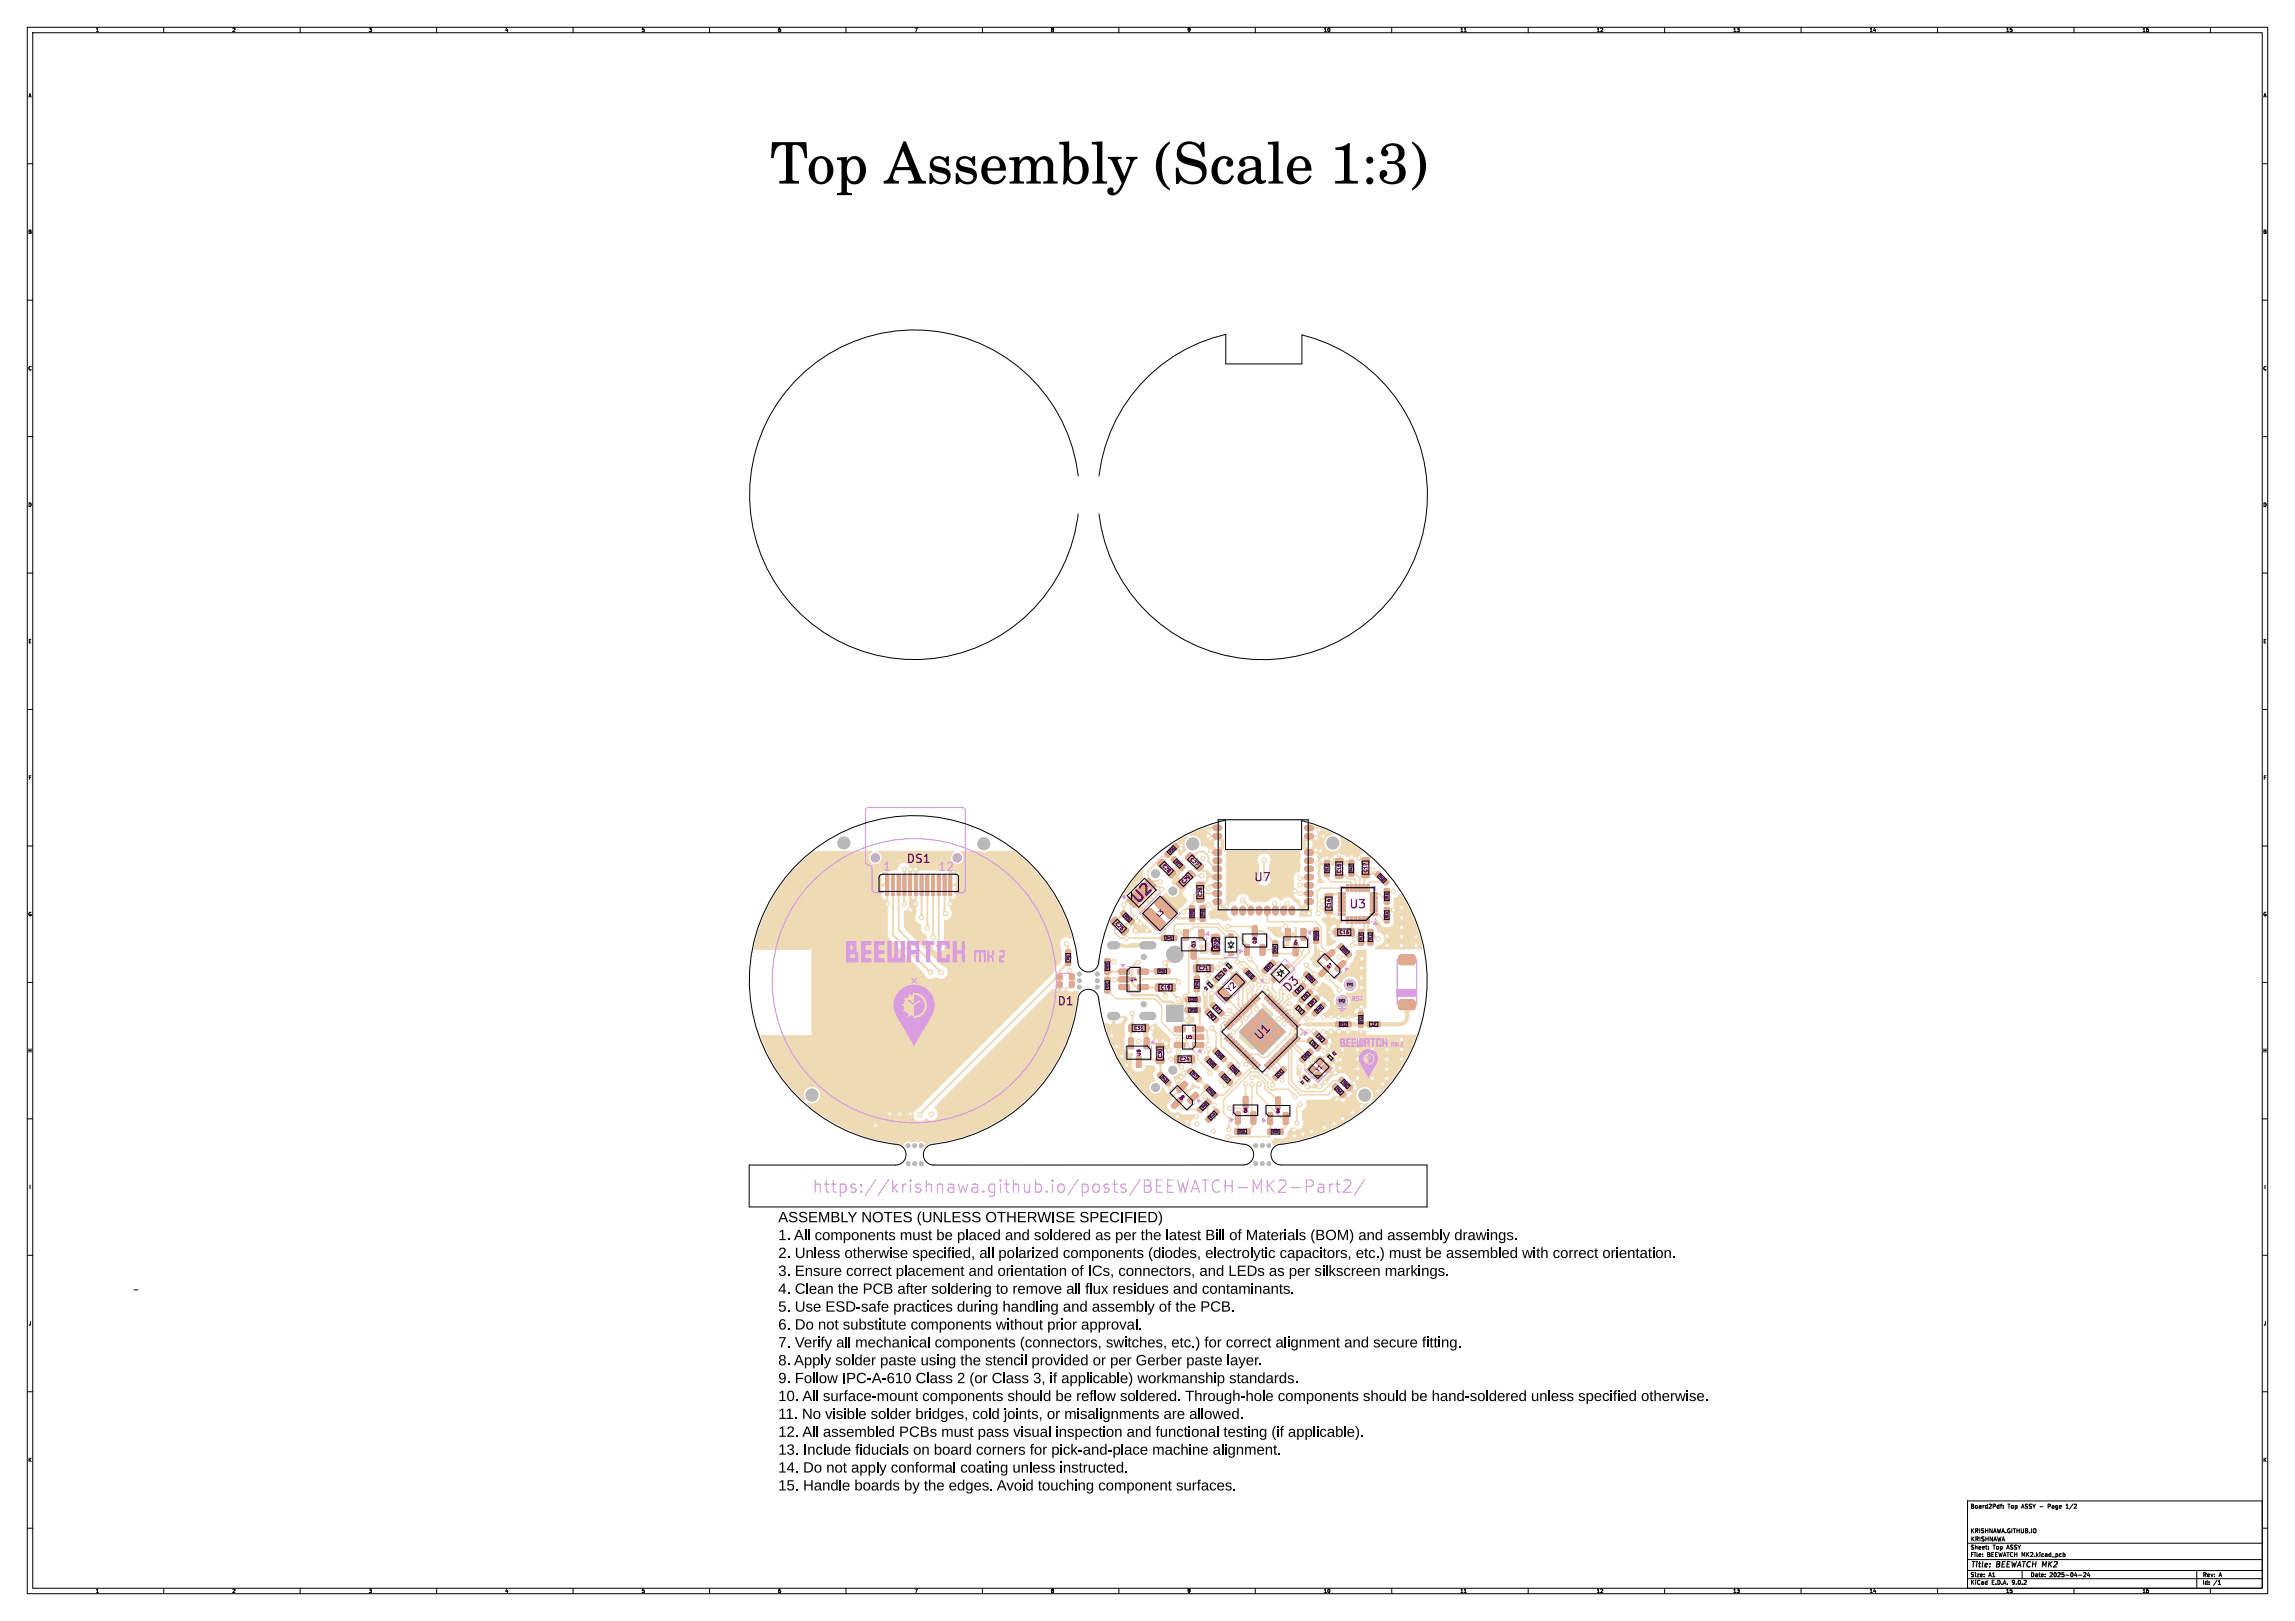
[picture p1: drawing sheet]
<svg xmlns="http://www.w3.org/2000/svg" width="841mm" height="594mm" viewBox="0 0 841 594" stroke-linecap="round" stroke-linejoin="round" font-family="sans-serif">
<defs><g id="words">
<text font-size="6.3" fill="#db9de1" x="297.3" y="437.5">https://krishnawa.github.io/posts/BEEWATCH-MK2-Part2/</text>
<text font-size="5.3" x="417.3" y="332.5" transform="rotate(-45 417.3 332.5)">U2</text>
<g font-size="4.2" fill="#800080">
<text x="331.9" y="316.8">DS1</text>
<text x="459.2" y="323.6">U7</text>
<text x="494.2" y="333.5">U3</text>
<text x="387.2" y="369">D1</text>
<text x="461.7" y="382" transform="rotate(-45 461.7 382)">U1</text>
</g>
<g font-size="4.2" fill="#db9de1">
<text x="323.3" y="319.7">1</text>
<text x="343.5" y="319.8">12</text>
</g>
<g font-size="4.2">
<text x="447.7" y="349.4" transform="rotate(-90 447.7 349.4)">D2</text>
<text x="472.3" y="364.4" transform="rotate(-45 472.3 364.4)">D3</text>
</g>
<text font-size="2.9" fill="#800080" x="450.7" y="364.4" transform="rotate(-45 450.7 364.4)">Y2</text>
<g font-size="2.8">
<text x="722" y="574.9">Title:</text>
<text x="731.7" y="574.9">BEEWATCH MK2</text>
</g>
<g font-size="2.1" fill="#800080">
<text x="424.8" y="336.6" transform="rotate(-45 424.8 336.6)">L3</text>
<text x="483" y="393.3" transform="rotate(-45 483 393.3)">Y1</text>
</g>
<text font-size="2.1" fill="#db9de1" x="495" y="366.8">RST</text>
<g font-size="2.1">
<text x="722" y="553">Board2Pdf:</text>
<text x="735.6" y="553">Top</text>
<text x="740.8" y="553">ASSY -</text>
<text x="750.7" y="553">Page</text>
<text x="757.5" y="553">1/2</text>
<text x="722" y="562">KRISHNAWA.GITHUB.IO</text>
<text x="722" y="568">Sheet:</text>
<text x="722" y="565.2">KRISHNAWA</text>
<text x="730.2" y="568">Top</text>
<text x="735.4" y="568">ASSY</text>
<text x="722" y="570.7">File:</text>
<text x="728.1" y="570.7">BEEWATCH MK2.kicad_pcb</text>
<text x="722" y="580.9">KiCad</text>
<text x="722" y="578.1">Size:</text>
<text x="728.6" y="578.1">A1</text>
<text x="729.7" y="580.9">E.D.A.</text>
<text x="737.3" y="580.9">9.0.2</text>
<text x="744" y="578.1">Date:</text>
<text x="751" y="578.1">2025-04-24</text>
<text x="807" y="578.3">Rev:</text>
<text x="807" y="580.9">Id:</text>
<text x="811.1" y="580.9">/1</text>
<text x="813.4" y="578.3">A</text>
</g>
<g font-size="1.8">
<text x="35" y="11.9">1</text>
<text x="85" y="11.9">2</text>
<text x="135" y="11.9">3</text>
<text x="185" y="11.9">4</text>
<text x="235" y="11.9">5</text>
<text x="285" y="11.9">6</text>
<text x="335" y="11.9">7</text>
<text x="385" y="11.9">8</text>
<text x="435" y="11.9">9</text>
<text x="485" y="11.9">10</text>
<text x="535" y="11.9">11</text>
<text x="585" y="11.9">12</text>
<text x="635" y="11.9">13</text>
<text x="685" y="11.9">14</text>
<text x="735" y="11.9">15</text>
<text x="785" y="11.9">16</text>
<text x="10.3" y="35.9">A</text>
<text x="829.3" y="35.9">A</text>
<text x="10.3" y="85.9">B</text>
<text x="829.2" y="85.9">B</text>
<text x="10.3" y="135.9">C</text>
<text x="829.2" y="135.9">C</text>
<text x="10.3" y="185.9">D</text>
<text x="829.2" y="185.9">D</text>
<text x="10.3" y="235.9">E</text>
<text x="829.3" y="235.9">E</text>
<text x="10.3" y="285.9">F</text>
<text x="829.3" y="285.9">F</text>
<text x="10.3" y="335.9">G</text>
<text x="829.2" y="335.9">G</text>
<text x="10.2" y="385.9">H</text>
<text x="829.2" y="385.9">H</text>
<text x="10.6" y="435.9">I</text>
<text x="829.6" y="435.9">I</text>
<text x="10.4" y="485.9">J</text>
<text x="829.4" y="485.9">J</text>
<text x="10.3" y="535.9">K</text>
<text x="829.2" y="535.9">K</text>
<text x="35" y="583.9">1</text>
<text x="85" y="583.9">2</text>
<text x="135" y="583.9">3</text>
<text x="185" y="583.9">4</text>
<text x="235" y="583.9">5</text>
<text x="285" y="583.9">6</text>
<text x="335" y="583.9">7</text>
<text x="385" y="583.9">8</text>
<text x="435" y="583.9">9</text>
<text x="485" y="583.9">10</text>
<text x="535" y="583.9">11</text>
<text x="585" y="583.9">12</text>
<text x="635" y="583.9">13</text>
<text x="685" y="583.9">14</text>
<text x="735" y="583.9">15</text>
<text x="785" y="583.9">16</text>
</g>
<g font-size="1.7" fill="#800080">
<text x="425.5" y="317.5" transform="rotate(45 425.5 317.5)">C28</text>
<text x="435.7" y="315.1" transform="rotate(45 435.7 315.1)">C27</text>
<text x="491.6" y="320.1" transform="rotate(-90 491.6 320.1)">C15</text>
<text x="501.3" y="319.8" transform="rotate(-90 501.3 319.8)">C17</text>
<text x="433.8" y="324.3" transform="rotate(-45 433.8 324.3)">C29</text>
<text x="440.7" y="328.8" transform="rotate(-90 440.7 328.8)">C26</text>
<text x="487.8" y="333" transform="rotate(-90 487.8 333)">C14</text>
<text x="408.3" y="338.7" transform="rotate(45 408.3 338.7)">C25</text>
<text x="438.3" y="347.4" transform="rotate(-90 438.3 347.4)">Q3</text>
<text x="446.4" y="347.9" transform="rotate(-90 446.4 347.9)">C20</text>
<text x="460.7" y="346" transform="rotate(-90 460.7 346)">Q8</text>
<text x="490.7" y="342.5">C16</text>
<text x="414" y="359.8">U4</text>
<text x="439.1" y="355.7">C21</text>
<text x="425.2" y="362.8">C19</text>
<text x="415.4" y="377.6">C31</text>
<text x="434.3" y="380.9">U5</text>
<text x="418.2" y="387.1" transform="rotate(-90 418.2 387.1)">U8</text>
<text x="426" y="387.9" transform="rotate(-90 426 387.9)">C30</text>
<text x="432.2" y="389">C24</text>
</g>
<g font-size="1.3" fill="#800080">
<text x="475.5" y="346.3" transform="rotate(-90 475.5 346.3)">Q4</text>
<text x="486.9" y="355.2" transform="rotate(-45 486.9 355.2)">Q7</text>
<text x="493.2" y="361.6">TP1</text>
<text x="490.2" y="367.6">TP2</text>
<text x="432.9" y="403.5" transform="rotate(-45 432.9 403.5)">Q9</text>
<text x="457.2" y="407.9" transform="rotate(-90 457.2 407.9)">Q5</text>
<text x="469" y="408.1" transform="rotate(-90 469 408.1)">Q6</text>
</g>
<g font-size="1.1" fill="#800080">
<text x="428.9" y="312.9" transform="rotate(-45 428.9 312.9)">R26</text>
<text x="430.4" y="316" transform="rotate(45 430.4 316)">R27</text>
<text x="486.8" y="319.5" transform="rotate(-90 486.8 319.5)">R13</text>
<text x="495.7" y="319.5" transform="rotate(-90 495.7 319.5)">R42</text>
<text x="505.1" y="321.4" transform="rotate(45 505.1 321.4)">R16</text>
<text x="508.8" y="329.7" transform="rotate(-90 508.8 329.7)">R15</text>
<text x="411.8" y="335.8" transform="rotate(45 411.8 335.8)">R25</text>
<text x="437.4" y="336" transform="rotate(-90 437.4 336)">R28</text>
<text x="441.3" y="336" transform="rotate(-90 441.3 336)">R49</text>
<text x="508.8" y="336.6" transform="rotate(-90 508.8 336.6)">R14</text>
<text x="427.2" y="344.3">R41</text>
<text x="482.9" y="344.1" transform="rotate(-90 482.9 344.1)">R50</text>
<text x="491.5" y="347.8" transform="rotate(45 491.5 347.8)">R33</text>
<text x="499.4" y="344.7" transform="rotate(-90 499.4 344.7)">R12</text>
<text x="502.8" y="344.7" transform="rotate(-90 502.8 344.7)">R11</text>
<text x="392" y="351.8" transform="rotate(-90 392 351.8)">R6</text>
<text x="467.9" y="348.9" transform="rotate(-90 467.9 348.9)">R24</text>
<text x="406.4" y="355.3" transform="rotate(-90 406.4 355.3)">R22</text>
<text x="424.7" y="356.5">R20</text>
<text x="446.8" y="358.6" transform="rotate(-45 446.8 358.6)">R4</text>
<text x="464.5" y="355.6" transform="rotate(-45 464.5 355.6)">R37</text>
<text x="478.9" y="358" transform="rotate(45 478.9 358)">R36</text>
<text x="406.4" y="362.2" transform="rotate(-90 406.4 362.2)">R21</text>
<text x="439.2" y="361.8" transform="rotate(-90 439.2 361.8)">R48</text>
<text x="445.1" y="369.6" transform="rotate(45 445.1 369.6)">R7</text>
<text x="482.9" y="371.1" transform="rotate(-45 482.9 371.1)">R40</text>
<text x="443" y="372" transform="rotate(45 443 372)">R8</text>
<text x="442.7" y="389.1" transform="rotate(45 442.7 389.1)">R38</text>
<text x="445.7" y="386.1" transform="rotate(45 445.7 386.1)">R39</text>
<text x="478.2" y="388.2" transform="rotate(-45 478.2 388.2)">R23</text>
<text x="425.3" y="394.9" transform="rotate(45 425.3 394.9)">R43</text>
<text x="436.5" y="393.5" transform="rotate(45 436.5 393.5)">R47</text>
<text x="448" y="394.7" transform="rotate(45 448 394.7)">R34</text>
<text x="451.1" y="391.5" transform="rotate(45 451.1 391.5)">R35</text>
<text x="442.5" y="399.5" transform="rotate(45 442.5 399.5)">R46</text>
<text x="489.4" y="399.2" transform="rotate(45 489.4 399.2)">R51</text>
<text x="491.8" y="396.8" transform="rotate(45 491.8 396.8)">R52</text>
<text x="440.8" y="406.5" transform="rotate(-45 440.8 406.5)">R45</text>
<text x="443.9" y="410.1" transform="rotate(-45 443.9 410.1)">R44</text>
<text x="454" y="415.2">R31</text>
<text x="466.2" y="415.3">R32</text>
</g>
<g font-size="1" fill="#800080">
<text x="447.9" y="355.2" transform="rotate(45 447.9 355.2)">C3</text>
<text x="456.9" y="356.8" transform="rotate(45 456.9 356.8)">C10</text>
<text x="441" y="362.1" transform="rotate(45 441 362.1)">C4</text>
<text x="475.9" y="363.6" transform="rotate(-45 475.9 363.6)">C7</text>
<text x="435.9" y="370.7">C23</text>
<text x="435.9" y="366.8">C22</text>
<text x="475.5" y="370" transform="rotate(45 475.5 370)">L1</text>
<text x="478.3" y="366" transform="rotate(-45 478.3 366)">C8</text>
<text x="480.7" y="368.4" transform="rotate(-45 480.7 368.4)">C9</text>
<text x="491.1" y="375.9">C12</text>
<text x="499.2" y="374.8" transform="rotate(-90 499.2 374.8)">C13</text>
<text x="502.6" y="375.9">L2</text>
<text x="480.5" y="382.5" transform="rotate(45 480.5 382.5)">C5</text>
<text x="482.9" y="380.1" transform="rotate(45 482.9 380.1)">C6</text>
<text x="488" y="385.9" transform="rotate(45 488 385.9)">C2</text>
<text x="468.4" y="394.6" transform="rotate(-45 468.4 394.6)">C11</text>
<text x="476.3" y="396.5" transform="rotate(45 476.3 396.5)">C1</text>
</g>
</g></defs>
<g fill="#eedab5" stroke="#eedab5" stroke-width=".37">
<path d="M485.7 327.7l.5-.2 1.9 .2 .2 .4-.2 1.9-.4 .2-2-.2-.2-.5z"/>
<path d="M485.7 332.3l.5-.2 1.9 .2 .2 .5-.2 1.8-.4 .2-2-.2-.2-.5z"/>
<path d="M502.2 334.7l2.3-.1 .2 .8-2.4 .1z"/>
<path d="M502.2 333.2l2.3-.1 .2 .8-2.4 .1z"/>
<path d="M502.2 331.7l2.3-.1 .2 .8-2.4 .1z"/>
<path d="M502.2 330.2l2.3-.1 .2 .8-2.4 .1z"/>
<path d="M502.2 328.7l2.3-.1 .2 .8-2.4 .1z"/>
<path d="M502.2 327.2l2.3-.1 .2 .8-2.4 .1z"/>
<path d="M500.9 324.2l.8 .1-.1 2.4-.7-.1z"/>
<path d="M499.4 324.2l.8 .1-.1 2.4-.7-.1z"/>
<path d="M497.9 324.2l.8 .1-.1 2.4-.7-.1z"/>
<path d="M496.4 324.2l.8 .1-.1 2.4-.7-.1z"/>
<path d="M494.9 324.2l.8 .1-.1 2.4-.7-.1z"/>
<path d="M493.4 324.2l.8 .1-.1 2.4-.7-.1z"/>
<path d="M490.5 327.2l2.3-.1 .2 .8-2.4 .1z"/>
<path d="M490.5 328.7l2.3-.1 .2 .8-2.4 .1z"/>
<path d="M490.5 330.2l2.3-.1 .2 .8-2.4 .1z"/>
<path d="M490.5 331.7l2.3-.1 .2 .8-2.4 .1z"/>
<path d="M490.5 333.2l2.3-.1 .2 .8-2.4 .1z"/>
<path d="M490.5 334.7l2.3-.1 .2 .8-2.4 .1z"/>
<path d="M493.4 335.9l.8 .1-.1 2.4-.7-.1z"/>
<path d="M494.9 335.9l.8 .1-.1 2.4-.7-.1z"/>
<path d="M496.4 335.9l.8 .1-.1 2.4-.7-.1z"/>
<path d="M497.9 335.9l.8 .1-.1 2.4-.7-.1z"/>
<path d="M499.4 335.9l.8 .1-.1 2.4-.7-.1z"/>
<path d="M500.9 335.9l.8 .1-.1 2.4-.7-.1z"/>
<path d="M456.2 346.2l1.2-.1 .4 .2v3.3l-.2 .4h-1.1l-.4-.2z"/>
<path d="M461.9 346.2l1.2-.1 .4 .2v3.3l-.2 .4h-1.1l-.4-.2z"/>
<path d="M459 339.4l1.2-.2 .5 .3v3.3l-.3 .4h-1.1l-.4-.3z"/>
<path d="M414 336.4l.5-.1 1.1 1.1-.1 .5-.9 .8-.5-.1-.9-1v-.4z"/>
<path d="M411.4 333.9l.5-.1 1.1 1.1-.1 .5-.8 .8-.5-.1-1-1v-.4z"/>
<path d="M471.3 353.5l.4-.1 .7 .8-.7 1-1-.7z"/>
<path d="M466.6 358.2l.4-.1 .7 .7-.7 1.1-1-.8z"/>
<path d="M443.8 360.8h.3l.7 .7-.5 .8-1-.7z"/>
<path d="M442.4 359.5l.4-.1 .7 .7-.6 .8-.9-.7z"/>
<path d="M430.6 386.9l.5-.2 1.8 .2 .2 .5-.2 2-.4 .2-1.9-.2-.2-.5z"/>
<path d="M435.3 386.9l.5-.2 1.8 .2 .2 .5-.2 2-.5 .2-1.8-.2-.2-.5z"/>
<path d="M498 340.7h1.6v1.9h-1.6z"/>
<path d="M498 344.3h1.6v1.9h-1.6z"/>
<path d="M464.7 407.8l1.2-.2 .4 .3 .1 3.7-.3 .4-1.1 .1-.4-.3z"/>
<path d="M470.4 407.8l1.2-.2 .4 .3 .1 3.7-.3 .4-1.1 .1-.4-.3z"/>
<path d="M467.5 402.2l1.3-.2 .4 .3v3.7l-.3 .4h-1l-.5-.2z"/>
<path d="M489.3 354.6l2.7-2.6 .5 .1 .7 .8-.1 .5-2.6 2.6h-.4l-.8-.8z"/>
<path d="M487.8 348.1h.6l.8 .7v.4l-2.6 2.6-.5 .1-.8-.7-.1-.5z"/>
<path d="M485.8 354.1h.7l.7 .7v.4l-2.6 2.6-.5 .1-.8-.7-.1-.5z"/>
<path d="M437.3 382.1l3.5-.1 .3 .4v1.1l-.4 .3h-3.3l-.3-.5z"/>
<path d="M437.3 379.3l3.5-.1 .3 .4v1.1l-.4 .2h-3.3l-.3-.4z"/>
<path d="M437.3 376.4l3.5-.1 .3 .4v1.1l-.4 .3h-3.3l-.3-.5z"/>
<path d="M430.4 376.4l3.6-.1 .3 .4-.1 1.1-.4 .3h-3.2l-.3-.5z"/>
<path d="M430.4 382.1l3.6-.1 .3 .4-.1 1.1-.4 .3h-3.2l-.3-.5z"/>
<path d="M490.4 346.6l.9-.8h.3l1 1 .1 .5-.8 .8-.5 .1-1.1-1.1z"/>
<path d="M493 349.1l.8-.8h.4l1 1 .1 .5-.8 .8-.5 .1-1.1-1z"/>
<path d="M425.7 342.9h1.8v1.7h-1.8z"/>
<path d="M429.3 342.9h1.8v1.7h-1.8z"/>
<path d="M476.4 370.9l1.1-.8 1.1 1-1.2 1.2-1-.8z"/>
<path d="M475.1 368.1h.6l.8 1-1.2 1.1-1-1z"/>
<path d="M507.4 332.6h1.6v1.9h-1.6z"/>
<path d="M507.4 336.2h1.6v1.9h-1.6z"/>
<path d="M413.8 375.5l.5-.2 1.8 .2 .2 .5-.2 2-.4 .2-1.9-.2-.2-.5z"/>
<path d="M418.5 375.5l.5-.2 1.8 .2 .2 .5-.2 2-.5 .2-1.8-.2-.2-.5z"/>
<path d="M458.9 357.3l.5-.1 1.1 1.2-.1 .5-.8 .8-.5-.1-1-1.1v-.4z"/>
<path d="M455.8 355.6l.8-.8h.4l1 1 .1 .5-.8 .8-.5 .1-1.1-1.1z"/>
<path d="M450.3 354.3l.7-.4 .7 .9-.8 .6-.7-.7z"/>
<path d="M448.9 353l.8-.5 .7 .9-.8 .6-.7-.7z"/>
<path d="M439.5 340.8l1.2-.2 .4 .3 .1 3.3-.3 .4h-1.1l-.4-.3z"/>
<path d="M433.8 340.8l1.2-.2 .4 .3 .1 3.3-.3 .4h-1.1l-.4-.3z"/>
<path d="M436.6 347.6l1.3-.1 .4 .2v3.3l-.3 .4h-1l-.5-.2z"/>
<path d="M438.6 328.1l.5-.2 1.9 .2 .2 .5-.2 1.8-.4 .2-2-.2-.2-.5z"/>
<path d="M438.6 323.5l.5-.2 1.9 .2 .2 .4-.2 1.9-.4 .2-2-.2-.2-.5z"/>
<path d="M443.7 368.2l.9-.8h.3l1 .9 .1 .5-.7 .9-.6 .1-1.1-1.1z"/>
<path d="M446.3 370.7l.8-.8h.4l1 1 .1 .5-.8 .8-.5 .1-1.1-1.1z"/>
<path d="M501.2 374.5h1.5v1.7h-1.5z"/>
<path d="M504.1 374.5h1.5v1.7h-1.5z"/>
<path d="M481.5 343.7h1.6v1.9h-1.6z"/>
<path d="M481.5 340.1h1.6v1.9h-1.6z"/>
<path d="M428.7 318.4l.5-.2 .5 .2 1.1 1.4-1.2 1.6-.5 .2-.5-.2-1.1-1.5z"/>
<path d="M425.4 315.1l.5-.2 .5 .2 1.1 1.4-1.2 1.6-.5 .2-.5-.2-1.1-1.4z"/>
<path d="M482.2 378l.6-.1 1.1 1.2-.1 .5-.8 .7-.5-.1-1-1v-.4z"/>
<path d="M484.7 380.4l.5-.1 1.1 1.2-.1 .5-.8 .8-.5-.1-1-1.1v-.4z"/>
<path d="M493.3 398.1l.8-.8h.4l1 .9 .1 .6-.8 .8-.5 .1-1.1-1.1z"/>
<path d="M490.7 395.5l.9-.7h.3l1 .9 .1 .5-.7 .9-.6 .1-1.1-1.1z"/>
<path d="M435.6 312.7l.5-.2 .5 .2 1.1 1.4-.2 .5-1.5 1.3-1.4-1.2-.2-.4z"/>
<path d="M437.9 317.1l1.5-1.3 1.4 1.2 .2 .4-.2 .5-1.5 1.3-1.4-1.2-.2-.5z"/>
<path d="M405 358.3h1.6v1.8h-1.6z"/>
<path d="M405 361.9h1.6v1.8h-1.6z"/>
<path d="M501.4 340.7h1.6v1.9h-1.6z"/>
<path d="M501.4 344.3h1.6v1.9h-1.6z"/>
<path d="M452.8 407.6l1.3-.1 .4 .2v3.7l-.3 .4-1 .1-.5-.3z"/>
<path d="M458.5 407.6l1.3-.1 .4 .2v3.7l-.3 .4-1 .1-.5-.3z"/>
<path d="M455.7 402l1.2-.2 .4 .3 .1 3.7-.3 .4-1.1 .1-.4-.3z"/>
<path d="M468.3 413.9h1.8v1.7h-1.8z"/>
<path d="M464.7 413.9h1.8v1.7h-1.8z"/>
<path d="M435.3 402.9l2.7-2.6 .5 .1 .7 .8-.1 .5-2.6 2.6h-.4l-.8-.8z"/>
<path d="M431.3 398.9l2.6-2.6 .5 .1 .8 .7-.1 .5-2.7 2.6h-.3l-.8-.7z"/>
<path d="M431.8 402.4h.7l.7 .7v.4l-2.6 2.6-.5 .1-.8-.7-.1-.5z"/>
<path d="M447.8 386.7l.5-.1 1.1 1.1-.1 .6-.8 .7-.6-.1-.9-1v-.3z"/>
<path d="M444.6 384.9l.8-.8h.4l1 .9 .1 .6-.8 .8-.5 .1-1.1-1.1z"/>
<path d="M390.6 351.8h1.6v1.9h-1.6z"/>
<path d="M390.6 348.2h1.6v1.9h-1.6z"/>
<path d="M408.2 336.3l.5-.2 .4 .2 1.2 1.4-1.3 1.5-.5 .2-.4-.2-1.2-1.4z"/>
<path d="M411.5 339.5l.4-.2 .5 .2 1.2 1.5-1.3 1.5-.5 .2-.4-.2-1.2-1.4z"/>
<path d="M419.4 380.5l1.2-.2 .4 .3 .1 3.3-.3 .4h-1.1l-.4-.3z"/>
<path d="M413.7 380.5l1.2-.2 .4 .3 .1 3.3-.3 .4h-1.1l-.4-.3z"/>
<path d="M416.5 387.3l1.3-.1 .4 .2v3.3l-.3 .4h-1l-.5-.2z"/>
<path d="M444.6 400.1l.5-.1 1.1 1.1-.1 .5-.8 .8-.6-.1-.9-1v-.3z"/>
<path d="M441.4 398.3l.8-.8h.4l1 .9 .1 .5-.8 .9-.5 .1-1.1-1.1z"/>
<path d="M466.5 348.5h1.6v1.9h-1.6z"/>
<path d="M466.5 344.9h1.6v1.9h-1.6z"/>
<path d="M410.1 355.3l3.6-.1 .3 .4-.1 1.1-.4 .2h-3.2l-.3-.4z"/>
<path d="M410.1 358.1l3.6-.1 .3 .4-.1 1.1-.4 .3h-3.2l-.3-.5z"/>
<path d="M410.1 361l3.6-.1 .3 .4-.1 1.1-.4 .2h-3.2l-.3-.4z"/>
<path d="M416.9 361l3.6-.1 .3 .4v1.1l-.5 .2h-3.2l-.3-.4z"/>
<path d="M416.9 355.3l3.6-.1 .3 .4v1.1l-.5 .2h-3.2l-.3-.4z"/>
<path d="M447.2 356l1.1-1 1.2 1.2-1.3 1.3-1-.8z"/>
<path d="M444.6 358.6l1.2-1 1.2 1.1-1.3 1.4-1.1-.9z"/>
<path d="M437.8 369.4h2v1.5h-2z"/>
<path d="M434.4 369.4h2v1.5h-2z"/>
<path d="M489 397.3l.5-.1 1.1 1.1-.1 .5-.8 .8-.5-.1-1-1v-.4z"/>
<path d="M490.9 400.5l.8-.8h.4l1 .9 .1 .6-.8 .8-.5 .1-1.1-1.1z"/>
<path d="M507.3 322l.5-.1 1.1 1.1-.1 .5-.9 .8-.5-.1-.9-1v-.4z"/>
<path d="M504 320.2l.9-.8h.3l1 .9 .1 .5-.7 .9-.6 .1-1.1-1.1z"/>
<path d="M476.3 387.9l1.2-.9 1.2 1.1-1.4 1.3-1-.8z"/>
<path d="M478.9 385.4l1.1-1 1.2 1.2-1.3 1.3-1-.8z"/>
<path d="M478.7 395.7l.8-.5 .7 .9-.8 .6-.8-.7z"/>
<path d="M477.8 393.9l.3-.1 .7 .7-.6 .9-.9-.8z"/>
<path d="M438.6 394.1l.5-.1 1.1 1.1-.1 .5-.8 .8-.6-.1-.9-1v-.3z"/>
<path d="M436 391.6l.6-.1 1.1 1.1-.1 .5-.9 .8-.5-.1-.9-1v-.4z"/>
<path d="M450.6 389.6l.6-.1 1.1 1.1-.1 .5-.9 .8-.5-.1-.9-1v-.4z"/>
<path d="M453.2 392.1l.5-.1 1.1 1.1-.1 .6-.8 .7-.6-.1-.9-1v-.3z"/>
<path d="M419.1 335.1l1.9-1.9 .8-.2 4.9 4.8 .2 .8-2.1 2.2-.8 .2-4.9-4.9-.3-.5z"/>
<path d="M423.5 330.6l1.9-1.9 .8-.2 4.9 4.9 .2 .8-2.1 2.1-.8 .2-4.9-4.8-.2-.6z"/>
<path d="M447.6 392.8l.5-.1 1.1 1.1-.1 .6-.8 .7-.6-.1-.9-1v-.3z"/>
<path d="M449.4 396.1l.9-.8h.3l1 .9 .1 .5-.7 .9-.6 .1-1.1-1.1z"/>
<path d="M437.8 365.5h2v1.5h-2z"/>
<path d="M434.4 365.5h2v1.5h-2z"/>
<path d="M494.4 315.5h1.6v1.9h-1.6z"/>
<path d="M494.4 319.1h1.6v1.9h-1.6z"/>
<path d="M434.7 320.1l1.2-1.1h.5l1.3 1.2 .1 .8-1.1 1.1-.7 .2-1.4-1.4z"/>
<path d="M431.4 323.4l1.2-1.1h.5l1.3 1.2 .1 .8-1.1 1.1-.7 .2-1.4-1.5z"/>
<path d="M489.5 319.4l.5-.2 2 .2 .2 .5-.2 1.8-.5 .2-2-.2-.2-.5z"/>
<path d="M489.5 314.8l.5-.2 2 .2 .2 .4-.2 1.9-.5 .2-2-.2-.2-.5z"/>
<path d="M439.9 335.6h1.6v1.9h-1.6z"/>
<path d="M439.9 332h1.6v1.9h-1.6z"/>
<path d="M450.4 348.8h1.3v1.3h-1.3z"/>
<path d="M450.4 342.2h1.3v1.3h-1.3z"/>
<path d="M469 392l1.2-1.1 1.1 1.2-1.3 1.3-1-.8z"/>
<path d="M467.5 393.5h.6l.8 1-1.4 1.3-1.1-1.1z"/>
<path d="M423.6 360.7l.5-.2 1.8 .2 .2 .4-.2 2-.5 .2-1.8-.2-.2-.5z"/>
<path d="M428.3 360.7l.4-.2 1.9 .2 .2 .4-.2 2-.5 .2-1.8-.2-.2-.5z"/>
<path d="M423.9 387.2l.5-.2 1.9 .2 .2 .5-.2 1.8-.4 .2-2-.2-.2-.5z"/>
<path d="M423.9 382.6l.5-.2 1.9 .2 .2 .4-.2 1.9-.4 .2-2-.2-.2-.5z"/>
<path d="M405 355h1.6v1.8h-1.6z"/>
<path d="M405 351.4h1.6v1.8h-1.6z"/>
<path d="M497.9 371h1.6v1.9h-1.6z"/>
<path d="M497.9 374.4h1.6v1.9h-1.6z"/>
<path d="M436 332h1.6v1.9h-1.6z"/>
<path d="M436 335.6h1.6v1.9h-1.6z"/>
<path d="M478.6 368.4l1.2-1 1.1 1.1-1.3 1.4-1-.8z"/>
<path d="M481.9 365.1h.7l.8 1-1.4 1.4-1.1-1.1z"/>
<path d="M499.2 319.1l.5-.2 1.9 .2 .2 .5-.2 1.8-.4 .2-2-.2-.2-.5z"/>
<path d="M499.2 314.5l.5-.2 1.9 .2 .2 .4-.2 1.9-.4 .2-2-.2-.2-.5z"/>
<path d="M485.5 315.5h1.6v1.9h-1.6z"/>
<path d="M485.5 319.1h1.6v1.9h-1.6z"/>
<path d="M444.3 342.5l.5-.2 1.9 .2 .2 .5-.2 1.8-.4 .2-2-.2-.2-.4z"/>
<path d="M324.6 320.5h1v7.5h-1z"/>
<path d="M326.7 320.5h1v7.5h-1z"/>
<path d="M328.8 320.5h1v7.5h-1z"/>
<path d="M330.9 320.5h1v7.5h-1z"/>
<path d="M333 320.5h1v7.5h-1z"/>
<path d="M335.1 320.5h1v7.5h-1z"/>
<path d="M337.2 320.5h1v7.5h-1z"/>
<path d="M339.3 320.5h1v7.5h-1z"/>
<path d="M341.4 320.5h1v7.5h-1z"/>
<path d="M343.5 320.5h1v7.5h-1z"/>
<path d="M345.6 320.5h1v7.5h-1z"/>
<path d="M347.7 320.5h1v7.5h-1z"/>
<path d="M465.9 351.9h.7l.8 1.1-1.3 1.3-1.1-1.2z"/>
<path d="M462.6 355.3l1.1-1 1.2 1.2-1.3 1.3-1-.8z"/>
<path d="M475.9 375.3l.5 .4-1.7 1.6-.3-.4z"/>
<path d="M473.6 376l1.5-1.5 .4 .2-1.5 1.7z"/>
<path d="M472.8 375.1l1.5-1.5 .4 .3-1.6 1.7z"/>
<path d="M471.9 374.3l1.5-1.5 .4 .3-1.5 1.6z"/>
<path d="M472.5 371.9l.5 .4-1.7 1.6-.3-.4z"/>
<path d="M470.2 372.6l1.5-1.5 .5 .3-1.6 1.6z"/>
<path d="M470.8 370.2l.5 .4-1.7 1.6-.3-.4z"/>
<path d="M468.5 370.9l1.5-1.5 .5 .3-1.6 1.6z"/>
<path d="M469.1 368.5l.5 .4-1.7 1.6-.3-.4z"/>
<path d="M466.8 369.2l1.5-1.5 .5 .3-1.6 1.6z"/>
<path d="M466 368.3l1.5-1.5 .4 .3-1.6 1.7z"/>
<path d="M465.1 367.5l1.6-1.5 .4 .3-1.6 1.6z"/>
<path d="M465.8 365.2l.4 .3-1.7 1.6-.3-.4z"/>
<path d="M463.4 365.8l1.6-1.5 .4 .3-1.6 1.6z"/>
<path d="M459.8 364.5l.4-.2 1.5 1.7-.4 .2z"/>
<path d="M459.2 365.2l1.7 1.4-.2 .5-1.7-1.5z"/>
<path d="M458.3 366l1.7 1.5-.2 .4-1.7-1.5z"/>
<path d="M457.3 367.1l.4-.2 1.5 1.6-.4 .3z"/>
<path d="M456.4 367.9l.4-.2 1.5 1.7-.4 .2z"/>
<path d="M455.6 368.8l.4-.3 1.5 1.7-.4 .3z"/>
<path d="M454.9 369.4l1.7 1.5-.2 .4-1.7-1.5z"/>
<path d="M453.9 370.5l.4-.3 1.5 1.7-.4 .3z"/>
<path d="M453 371.3l.5-.2 1.4 1.7-.4 .2z"/>
<path d="M452.2 372.2l.4-.3 1.5 1.7-.4 .3z"/>
<path d="M451.5 372.8l1.7 1.5-.2 .4-1.7-1.5z"/>
<path d="M450.5 373.9l.4-.3 1.5 1.7-.4 .2z"/>
<path d="M449.6 374.7l.5-.2 1.4 1.7-.4 .2z"/>
<path d="M448.8 375.5l.4-.2 1.5 1.7-.4 .2z"/>
<path d="M448.8 380.4l1.5-1.5 .4 .3-1.5 1.7z"/>
<path d="M449.6 381.3l1.6-1.5 .4 .3-1.6 1.6z"/>
<path d="M450.5 382.1l1.5-1.5 .4 .3-1.5 1.7z"/>
<path d="M451.3 383l1.6-1.5 .4 .2-1.6 1.7z"/>
<path d="M452.2 383.8l1.5-1.5 .4 .3-1.5 1.7z"/>
<path d="M453 384.7l1.6-1.5 .4 .2-1.6 1.7z"/>
<path d="M455.4 384l.4 .4-1.7 1.6-.3-.4z"/>
<path d="M456.2 384.9l.5 .4-1.7 1.5-.3-.4z"/>
<path d="M455.6 387.2l1.5-1.5 .4 .3-1.6 1.7z"/>
<path d="M457.9 386.6l.5 .4-1.7 1.5-.3-.4z"/>
<path d="M457.3 388.9l1.5-1.5 .4 .3-1.6 1.7z"/>
<path d="M459.6 388.3l.5 .4-1.7 1.5-.3-.4z"/>
<path d="M459 390.6l1.5-1.5 .4 .3-1.6 1.7z"/>
<path d="M459.8 391.5l1.5-1.6 .5 .3-1.6 1.7z"/>
<path d="M463.4 390.2l.4-.2 1.5 1.7-.4 .2z"/>
<path d="M464.5 389.1l1.7 1.5-.2 .4-1.7-1.5z"/>
<path d="M465.1 388.5l.4-.2 1.5 1.7-.4 .2z"/>
<path d="M466.2 387.4l1.7 1.5-.2 .4-1.7-1.4z"/>
<path d="M466.8 386.8l.4-.2 1.5 1.7-.4 .2z"/>
<path d="M467.9 385.7l1.7 1.5-.2 .4-1.7-1.4z"/>
<path d="M468.5 385.1l.4-.2 1.5 1.7-.4 .2z"/>
<path d="M469.4 384.2l.4-.2 1.5 1.7-.5 .2z"/>
<path d="M470.4 383.2l1.7 1.5-.2 .4-1.7-1.5z"/>
<path d="M471.1 382.5l.4-.2 1.5 1.7-.5 .2z"/>
<path d="M471.9 381.7l.4-.2 1.5 1.7-.4 .2z"/>
<path d="M472.8 380.9l.4-.3 1.5 1.7-.5 .2z"/>
<path d="M473.8 379.8l1.7 1.5-.2 .4-1.7-1.5z"/>
<path d="M474.7 378.9l1.7 1.5-.2 .5-1.7-1.5z"/>
<path d="M462.6 369.6l8.5 8.5-8.5 8.5-8.5-8.5z"/>
<path d="M479.8 380.4l.5-.1 1.2 1.1-.1 .5-.8 .8-.5-.1-1-1.1v-.3z"/>
<path d="M481.6 383.4l.8-.7h.3l1.1 1 .1 .5-.8 .8-.5 .1-1.1-1.1z"/>
<path d="M512.9 366.6h5.3l.4 .7-.2 2.3-.7 .4-4.8-.2-.3-.7v-2z"/>
<path d="M512.9 350.1h5.3l.4 .7-.2 2.3-.7 .4-4.8-.2-.3-.7v-2z"/>
<path d="M481 370.8l1.2-1 1.1 1.2-1.3 1.3-1-.8z"/>
<path d="M483.5 368.2l1.2-.9 1.2 1.1-1.3 1.3-1.1-.8z"/>
<path d="M441.5 403.7l1.1-1 1.2 1.2-1.3 1.3-1-.8z"/>
<path d="M438.9 406.3l1.2-1 1.2 1.1-1.3 1.4-1.1-.9z"/>
<path d="M476.2 366l1.2-1 1.1 1.1-1.3 1.4-1-.8z"/>
<path d="M478.6 363.6l1.2-1 1.2 1.1-1.4 1.4-1-.8z"/>
<path d="M437.8 357.8h1.6v1.9h-1.6z"/>
<path d="M437.8 361.4h1.6v1.9h-1.6z"/>
<path d="M481 358.6l.6-.1 1.1 1.1-.1 .6-.9 .7-.5-.1-.9-.9v-.4z"/>
<path d="M478.5 356.1l.5-.1 1.1 1.1-.1 .5-.8 .8-.5-.1-1-1v-.4z"/>
<path d="M476.9 340.4l1.2-.2 .4 .3v3.7l-.2 .4h-1.1l-.4-.2z"/>
<path d="M471.2 340.4l1.2-.2 .4 .3v3.7l-.2 .4h-1.1l-.4-.2z"/>
<path d="M474 346l1.2-.2 .5 .3v3.7l-.3 .4-1.1 .1-.4-.3z"/>
<path d="M456.1 413.8h1.9v1.7h-1.9z"/>
<path d="M452.5 413.8h1.9v1.7h-1.9z"/>
<path d="M441.6 370.6l.9-.8h.3l1 .9 .1 .5-.7 .9-.6 .1-1.1-1.1z"/>
<path d="M444.9 372.4l.5-.1 1.1 1.1-.1 .5-.9 .8-.5-.1-.9-1v-.4z"/>
<path d="M429.3 314.8l.9-.8h.3l1 .9 .1 .5-.7 .9-.6 .1-1.1-1.1z"/>
<path d="M431.9 317.3l.8-.8h.4l1 1 .1 .5-.8 .8-.5 .1-1.1-1.1z"/>
<path d="M507.4 329.3h1.6v1.9h-1.6z"/>
<path d="M507.4 325.7h1.6v1.9h-1.6z"/>
<path d="M483.1 392.3l1.7 1.7-1.9 1.9-1.7-1.7z"/>
<path d="M486.1 389.3l1.7 1.7-2 1.9-1.6-1.7z"/>
<path d="M481.8 388.9l1.9-1.9 1.7 1.7-1.9 1.9z"/>
<path d="M478.8 391.9l2-1.9 1.7 1.7-2 1.9z"/>
<path d="M444.8 389.7l.5-.1 1.1 1.1-.1 .6-.8 .7-.6-.1-.9-1v-.3z"/>
<path d="M442.2 387.2l.6-.1 1.1 1.1-.1 .5-.9 .8-.5-.1-.9-1v-.4z"/>
<path d="M430.4 309.2h.7l.8 1-1.3 1.3-1.2-1.1z"/>
<path d="M427.8 311.7h.7l.8 1.1-1.3 1.3-1.1-1.2z"/>
<path d="M392 357.1h1.5v1.8h-1.5z"/>
<path d="M387.5 357.1h1.5v1.8h-1.5z"/>
<path d="M387.5 359.8h1.5v1.8h-1.5z"/>
<path d="M392 359.8h1.5v1.8h-1.5z"/>
<path d="M412.9 329.8l1.7-1.7 .7 .6-1.7 1.7z"/>
<path d="M423.1 323.9l.7 .6-1.7 1.7-.7-.6z"/>
<path d="M420.4 324.5l1.7-1.7 .6 .6-1.7 1.7z"/>
<path d="M419.3 323.4l1.7-1.7 .6 .7-1.7 1.7z"/>
<path d="M444.5 407.3l1.2-1 1.1 1.2-1.3 1.3-1-.8z"/>
<path d="M442 409.8l1.1-.9 1.2 1.1-1.3 1.3-1-.8z"/>
<path d="M489.6 374.6h2v1.5h-2z"/>
<path d="M493 374.6h2v1.5h-2z"/>
<path d="M493.8 340.4l.5-.2 1.8 .2 .2 .5-.2 2-.5 .2-1.8-.2-.2-.5z"/>
<path d="M489.1 340.4l.5-.2 1.8 .2 .2 .5-.2 2-.4 .2-1.9-.2-.2-.5z"/>
<path d="M423.2 355.1h1.8v1.6h-1.8z"/>
<path d="M426.8 355.1h1.8v1.6h-1.8z"/>
<path d="M476.2 361.2l1.2-1 1.2 1.1-1.4 1.4-1-.8z"/>
<path d="M447.7 361.4l3.8 3.8-2.1 2.2-3.8-3.9z"/>
<path d="M450.9 358.2l2.1-2.1 3.8 3.8-2.1 2.2z"/>
<path d="M486.5 386.2l.4-.1 .7 .7-.6 .8-.9-.7z"/>
<path d="M487.5 387.9l.7-.4 .7 .9-.8 .6-.7-.7z"/>
<path d="M427.5 395.5l.5-.1 1.1 1.1-.1 .5-.9 .8-.5-.1-.9-1v-.4z"/>
<path d="M424.9 393l.5-.1 1.1 1.1-.1 .5-.8 .8-.5-.1-1-1v-.4z"/>
<path d="M437.5 353.6l.5-.2 1.8 .2 .2 .5-.2 2-.4 .2-1.9-.2-.2-.5z"/>
<path d="M442.2 353.6l.5-.2 1.8 .2 .2 .5-.2 2-.5 .2-1.8-.2-.2-.5z"/>
<path d="M427.5 368.3h6v6h-6z"/>
<circle cx="494.7" cy="360.8" r="1.5"/>
<circle cx="491.7" cy="366.8" r="1.5"/>
<circle cx="430.5" cy="349.7" r="3"/>
<circle cx="513.6" cy="388.1" r=".83"/>
<circle cx="492" cy="384.5" r=".82"/>
<circle cx="412.8" cy="390.4" r=".82"/>
<circle cx="513.6" cy="339.8" r=".83"/>
<circle cx="498.9" cy="405.4" r=".82"/>
<circle cx="513.6" cy="346.5" r=".83"/>
<circle cx="519" cy="346.5" r=".82"/>
<circle cx="483.3" cy="304.1" r=".82"/>
<circle cx="484.4" cy="332.5" r=".83"/>
<circle cx="441.5" cy="348.4" r=".82"/>
<circle cx="508.2" cy="384.5" r=".82"/>
<circle cx="508.2" cy="346.5" r=".82"/>
<circle cx="498.9" cy="354.7" r=".83"/>
<circle cx="513.6" cy="343.2" r=".83"/>
<circle cx="502.8" cy="384.5" r=".82"/>
<circle cx="482.7" cy="316.4" r=".83"/>
<circle cx="477.5" cy="415.6" r=".82"/>
<circle cx="519" cy="343.2" r=".82"/>
<circle cx="431.7" cy="366.1" r=".82"/>
<circle cx="443.6" cy="311.7" r=".83"/>
<circle cx="426.1" cy="381.4" r=".83"/>
<circle cx="467.2" cy="392" r=".82"/>
<circle cx="478.7" cy="373.3" r=".83"/>
<circle cx="437.6" cy="390.1" r=".82"/>
<circle cx="508.2" cy="380.9" r=".82"/>
<circle cx="456.9" cy="378.7" r=".83"/>
<circle cx="498.9" cy="358.3" r=".83"/>
<circle cx="462.6" cy="384.9" r=".82"/>
<circle cx="413.5" cy="339.4" r=".82"/>
<circle cx="474.3" cy="414.1" r=".83"/>
<circle cx="468.5" cy="379.3" r=".82"/>
<circle cx="483.9" cy="311.7" r=".82"/>
<circle cx="504.9" cy="399.7" r=".83"/>
<circle cx="498.7" cy="378" r=".83"/>
<circle cx="508.2" cy="343.1" r=".82"/>
<circle cx="431.7" cy="396" r=".82"/>
<circle cx="498.9" cy="365.3" r=".82"/>
<circle cx="490.6" cy="378" r=".82"/>
<circle cx="490.8" cy="313.1" r=".83"/>
<circle cx="479.1" cy="398.2" r=".82"/>
<circle cx="482.3" cy="362.2" r=".82"/>
<circle cx="428.4" cy="384.8" r=".82"/>
<circle cx="432.9" cy="394.7" r=".82"/>
<circle cx="508.2" cy="395.1" r=".82"/>
<circle cx="489.9" cy="402.8" r=".83"/>
<circle cx="449.4" cy="332.1" r=".82"/>
<circle cx="496.1" cy="396.8" r=".83"/>
<circle cx="455.1" cy="354.2" r=".82"/>
<circle cx="498.9" cy="361.9" r=".82"/>
<circle cx="433.8" cy="393.2" r=".82"/>
<circle cx="491.1" cy="391.3" r=".82"/>
<circle cx="426.8" cy="352.9" r=".83"/>
<circle cx="477" cy="396.1" r=".83"/>
<circle cx="497.4" cy="380.9" r=".83"/>
<circle cx="425.7" cy="325.9" r=".82"/>
<circle cx="485.4" cy="413.2" r=".83"/>
<circle cx="489.2" cy="393.1" r=".83"/>
<circle cx="488.9" cy="411.7" r=".83"/>
<circle cx="513.6" cy="336.2" r=".83"/>
<circle cx="440.4" cy="320.9" r=".82"/>
<circle cx="479.2" cy="378" r=".83"/>
<circle cx="471.1" cy="339.4" r=".83"/>
<circle cx="483.6" cy="398.1" r=".83"/>
<circle cx="484.9" cy="372.6" r=".82"/>
<circle cx="492" cy="409.9" r=".83"/>
<circle cx="490.6" cy="372.6" r=".82"/>
<circle cx="506.7" cy="397.3" r=".82"/>
<circle cx="474.6" cy="326.5" r=".83"/>
<circle cx="476.4" cy="378" r=".83"/>
<circle cx="484.9" cy="378" r=".82"/>
<circle cx="513.6" cy="380.9" r=".83"/>
<circle cx="487.8" cy="372.6" r=".82"/>
<circle cx="442.8" cy="304.1" r=".82"/>
<circle cx="480.6" cy="414.7" r=".83"/>
<circle cx="513.6" cy="384.5" r=".83"/>
<circle cx="499.1" cy="351.3" r=".82"/>
<circle cx="502.8" cy="380.9" r=".82"/>
<circle cx="486.3" cy="314.3" r=".82"/>
<circle cx="495.3" cy="314" r=".82"/>
<circle cx="491.1" cy="388.4" r=".82"/>
<circle cx="487.4" cy="341.6" r=".83"/>
<circle cx="502.8" cy="395.1" r=".82"/>
<circle cx="435" cy="411.1" r=".83"/>
<circle cx="488" cy="315.1" r=".83"/>
<circle cx="495.6" cy="407.8" r=".83"/>
<circle cx="497.4" cy="395.1" r=".83"/>
<circle cx="497.4" cy="388.1" r=".83"/>
<circle cx="494" cy="378" r=".83"/>
<circle cx="422.4" cy="376.7" r=".82"/>
<circle cx="494" cy="372.6" r=".83"/>
<circle cx="498.9" cy="368.9" r=".83"/>
<circle cx="444.9" cy="332.4" r=".82"/>
<circle cx="508.2" cy="391.7" r=".82"/>
<circle cx="484.8" cy="306.4" r=".82"/>
<circle cx="438.3" cy="409.1" r=".83"/>
<circle cx="479.7" cy="334.7" r=".83"/>
<circle cx="484.4" cy="349.5" r=".82"/>
<circle cx="502.8" cy="391.7" r=".82"/>
<circle cx="416.1" cy="341" r=".82"/>
<circle cx="446.1" cy="354.8" r=".82"/>
<circle cx="492" cy="380.9" r=".82"/>
<circle cx="432.9" cy="311" r=".82"/>
<circle cx="442.8" cy="306.2" r=".82"/>
<circle cx="411" cy="387.1" r=".83"/>
<circle cx="420.3" cy="340.9" r=".83"/>
<circle cx="508.2" cy="388.1" r=".82"/>
<circle cx="435" cy="373.9" r=".82"/>
<circle cx="489.6" cy="386.9" r=".82"/>
<circle cx="416.1" cy="336.2" r=".82"/>
<circle cx="435.5" cy="368.3" r=".83"/>
<circle cx="510.6" cy="333.5" r=".83"/>
<circle cx="476.3" cy="391.1" r=".83"/>
<circle cx="408.3" cy="359" r=".83"/>
<circle cx="497.4" cy="384.5" r=".83"/>
<circle cx="485.6" cy="396.7" r=".82"/>
<circle cx="447.3" cy="353.3" r=".83"/>
<circle cx="487.8" cy="378" r=".82"/>
<circle cx="474.3" cy="416.3" r=".82"/>
<circle cx="498" cy="314.3" r=".82"/>
<circle cx="417.9" cy="338.5" r=".83"/>
<circle cx="442.7" cy="357.3" r=".83"/>
<circle cx="486.9" cy="383.3" r=".83"/>
<circle cx="407.3" cy="379.4" r=".82"/>
<circle cx="502.8" cy="388.1" r=".82"/>
<circle cx="409.2" cy="383.5" r=".83"/>
<circle cx="480.3" cy="388.5" r=".82"/>
<circle cx="513.6" cy="332.6" r=".83"/>
<circle cx="497.4" cy="391.7" r=".83"/>
<circle cx="485.4" cy="385.1" r=".82"/>
<circle cx="431.4" cy="409.1" r=".82"/>
<circle cx="424.1" cy="327.1" r=".82"/>
<circle cx="463.7" cy="393.2" r=".82"/>
<circle cx="458.9" cy="361.3" r=".83"/>
<circle cx="466.4" cy="397.5" r=".82"/>
<circle cx="460.4" cy="369.8" r=".82"/>
<circle cx="461.2" cy="363.4" r=".82"/>
<circle cx="463.2" cy="364.1" r=".82"/>
<circle cx="474.5" cy="401.9" r=".83"/>
<circle cx="450.3" cy="413.9" r=".82"/>
<circle cx="463.8" cy="361.9" r=".82"/>
<circle cx="432" cy="341.3" r=".82"/>
<circle cx="417" cy="352.7" r=".83"/>
<circle cx="427.2" cy="365" r=".82"/>
<circle cx="414.9" cy="371.3" r=".82"/>
<circle cx="449.9" cy="339.6" r=".82"/>
<circle cx="458.8" cy="397.4" r=".82"/>
<circle cx="476.4" cy="321.8" r=".83"/>
<circle cx="461.4" cy="397.2" r=".82"/>
<circle cx="476.4" cy="324.2" r=".83"/>
<circle cx="444" cy="364.1" r=".82"/>
<circle cx="441.6" cy="364.1" r=".82"/>
<circle cx="417.9" cy="358.7" r=".83"/>
<circle cx="431.9" cy="359.8" r=".82"/>
<circle cx="469.9" cy="395.8" r=".82"/>
<circle cx="481.4" cy="377.9" r=".83"/>
<circle cx="503.1" cy="318.8" r=".83"/>
<circle cx="429.2" cy="398.6" r=".82"/>
<circle cx="429" cy="388.1" r=".82"/>
<circle cx="468.7" cy="353.3" r=".82"/>
<circle cx="438.6" cy="411.8" r=".82"/>
<circle cx="510.6" cy="326.6" r=".82"/>
<circle cx="477.6" cy="358.9" r=".82"/>
<circle cx="440.7" cy="314.6" r=".82"/>
<circle cx="431.8" cy="385.4" r=".82"/>
<circle cx="484.5" cy="330.2" r=".83"/>
<circle cx="431.7" cy="380.9" r=".83"/>
<circle cx="461.3" cy="361" r=".83"/>
<circle cx="408.3" cy="352.4" r=".83"/>
<circle cx="444.6" cy="414.5" r=".83"/>
<circle cx="432.9" cy="391.1" r=".82"/>
<circle cx="495.6" cy="346.3" r=".83"/>
<circle cx="448.9" cy="397.8" r=".82"/>
<circle cx="417.3" cy="381.5" r=".83"/>
<circle cx="453.9" cy="348.9" r=".82"/>
<circle cx="450.6" cy="406.1" r=".82"/>
<circle cx="456.8" cy="407.7" r=".83"/>
<circle cx="458" cy="351.4" r=".82"/>
<circle cx="463.5" cy="358.4" r=".82"/>
<circle cx="470.6" cy="375.1" r=".82"/>
<circle cx="467.9" cy="356.8" r=".83"/>
<circle cx="468.5" cy="373.4" r=".82"/>
<circle cx="453.3" cy="352.5" r=".82"/>
<circle cx="453.6" cy="390.5" r=".83"/>
<circle cx="456.5" cy="390.1" r=".83"/>
<circle cx="443.4" cy="393.2" r=".82"/>
<circle cx="452" cy="378.4" r=".82"/>
<circle cx="442.8" cy="384.4" r=".82"/>
<circle cx="444" cy="376.7" r=".83"/>
<circle cx="450.5" cy="370.3" r=".82"/>
<circle cx="473.7" cy="356.2" r=".83"/>
<circle cx="479.9" cy="361.2" r=".83"/>
<circle cx="481.8" cy="356.9" r=".83"/>
<circle cx="473.6" cy="370.6" r=".82"/>
<circle cx="486.5" cy="358.1" r=".82"/>
<circle cx="490.8" cy="362.8" r=".82"/>
<circle cx="478.7" cy="353.6" r=".83"/>
<circle cx="322.8" cy="320" r=".82"/>
<circle cx="335.6" cy="318.5" r=".83"/>
<circle cx="329.6" cy="408.2" r=".82"/>
<circle cx="348.2" cy="331.3" r=".82"/>
<circle cx="333.6" cy="318.5" r=".83"/>
<circle cx="326" cy="408.2" r=".82"/>
<circle cx="320.9" cy="412.4" r=".83"/>
<circle cx="351" cy="320" r=".82"/>
<circle cx="333.5" cy="408.2" r=".82"/>
<circle cx="325.1" cy="331.3" r=".82"/>
<circle cx="335.6" cy="331.3" r=".83"/>
<circle cx="333.6" cy="333.4" r=".83"/>
<circle cx="441.6" cy="401.9" r=".83"/>
<circle cx="456.5" cy="373.2" r=".82"/>
<circle cx="504.9" cy="344" r=".83"/>
<circle cx="472.7" cy="367.8" r=".82"/>
<circle cx="457.3" cy="363.1" r=".83"/>
<circle cx="483" cy="334.8" r=".82"/>
<circle cx="411.8" cy="331.6" r=".82"/>
<circle cx="490.8" cy="350.6" r=".82"/>
<circle cx="450" cy="416.6" r=".82"/>
<circle cx="426.6" cy="341" r=".82"/>
<circle cx="433.7" cy="334.1" r=".82"/>
<circle cx="471.8" cy="331.1" r=".82"/>
<circle cx="412.8" cy="343.7" r=".82"/>
<circle cx="425.1" cy="323.2" r=".82"/>
<circle cx="496.6" cy="344.2" r=".82"/>
<circle cx="472.4" cy="365.2" r=".82"/>
<circle cx="476.6" cy="327.4" r=".83"/>
<circle cx="477" cy="347.9" r=".83"/>
<circle cx="475.2" cy="372.1" r=".82"/>
<circle cx="481" cy="372.9" r=".82"/>
<circle cx="494.7" cy="361" r=".83"/>
<circle cx="444.9" cy="404.9" r=".83"/>
<circle cx="440.9" cy="385.5" r=".82"/>
<circle cx="463.2" cy="315.1" r=".83"/>
<circle cx="456.5" cy="397.1" r=".82"/>
<circle cx="447.5" cy="396.1" r=".82"/>
<circle cx="458.8" cy="394.8" r=".82"/>
<circle cx="450.6" cy="392.9" r=".82"/>
<circle cx="455.4" cy="329.9" r=".83"/>
<circle cx="467.1" cy="331.1" r=".82"/>
<circle cx="442.8" cy="331.6" r=".82"/>
<circle cx="442.8" cy="325.6" r=".83"/>
<circle cx="390.8" cy="345.8" r=".82"/>
<circle cx="341.3" cy="408.2" r=".82"/>
<circle cx="392" cy="355.6" r=".83"/>
<circle cx="331.4" cy="318.5" r=".82"/>
<circle cx="331.4" cy="331.3" r=".82"/>
<circle cx="337.1" cy="408.5" r=".83"/>
<circle cx="337.7" cy="336.2" r=".83"/>
<circle cx="339.8" cy="340.1" r=".82"/>
<circle cx="341.9" cy="343.4" r=".83"/>
<circle cx="346.4" cy="334.8" r=".82"/>
<circle cx="344" cy="346.4" r=".82"/>
<circle cx="341" cy="356.3" r=".83"/>
<circle cx="344.9" cy="356.3" r=".82"/>
<circle cx="473.6" cy="378.1" r=".83"/>
<circle cx="475.2" cy="411.5" r=".82"/>
<circle cx="476.4" cy="404.6" r=".83"/>
</g>
<g fill="none" stroke="#eedab5" stroke-width="2.4">
<path d="M445.5 312.4h1.2M445.5 315.4h1.2M445.5 318.4h1.2M445.5 303.4h1.2M445.5 306.4h1.2M479.1 312.4h1.2M479.1 315.4h1.2M479.1 318.4h1.2M479.1 303.4h1.2M479.1 306.4h1.2M445.5 321.4h1.2M445.5 324.4h1.2"/>
<path d="M445.5 327.4h1.2M445.5 330.4h1.2M452.4 333.1v1.2M455.4 333.1v1.2M458.4 333.1v1.2M461.4 333.1v1.2M464.4 333.1v1.2M467.4 333.1v1.2M470.4 333.1v1.2M473.4 333.1v1.2M479.1 321.4h1.2M479.1 324.4h1.2"/>
<path d="M479.1 327.4h1.2M479.1 330.4h1.2"/>
</g>
<path d="M407.2 346.4h1.8M419 346.4h3.3M407.2 372.3h1.8M419 372.3h3.3" fill="none" stroke="#eedab5" stroke-width="3"/>
<g fill="none" stroke="#eedab5" stroke-width=".6">
<path d="M486.3 314.3v2.1M490.8 313.1l-.1 2.8M495.3 314l-.1 2.4M498 314.3l1.3 1.3M414.3 331.2v3.2l1.8 1.8-1.3 1.3M414.4 337.5v1.1l-2.5 2.4M422.7 325h2.2l.8 .9M436.2 320.7l.3 .2h3.9M449.9 339.6h.1M450 339.5l-.1 .1M450.6 339.5h.1M471.1 339.4l.8 .8v2.2"/>
<path d="M479.7 330.4v4.3M484.4 332.5l.9 1h1.6l1.6 1.5h3.2M510.6 333.5l-2.4 .1M426.9 352.9l.8 .8v2.2M432 341.3l1.3 1.3h1.3l2.8-2.9h8.6l3.1 3.1h2M441.5 348.4h2.1M442.7 357.3v2.6M442.7 357.3h.1M443.3 354.8h2.8M445.5 343.7l-1.1-1.1h-4.1l-4.7 4.7v16.7l-.4 .4h-1l-.8 .8v3.3l-2.9 2.8M449.6 353.3h-2.3M455.1 354.2l1.8 1.8"/>
<path d="M475.5 359.6l6.6 6.6M482.3 344.6v2.8l2.1 2.1M487.4 341.6h2.9M414.9 371.3l.1 5.4M419.6 376.7h2.8M429.4 361.9v1.9l2.3 2.3M458.9 361.3v3.8l1 1M459.1 367l1.3 1.3v1.5M461.2 363.4l-.4 .4v1.5M463.2 364.1l1.2 1.2M463.8 361.9l2.5 2.5v.7l-1.1 1M482.1 362.4l.2-.2h-.9l-1.7 1.6"/>
<path d="M463.7 393.2v.3l2.7 2.7v1.3M473.7 381.6l4.7 4.7h2l2.5 2.5M476.3 391.1v4.2l.5 .4M480.3 388.5l.4 .5v2.8M482.7 383.9h1.4l1.3 1.2h2.4l3.3 3.3v2.9l-6.9 6.8h-.6l-.4 .4h-3.8l-2.4-2.4M485.1 381.5l1.8 1.8M486.8 386.9h-1.3l-1.9 1.9M488.2 388.2l-2.2 2.3M489.6 386.9l-1.3 1.3M474.5 401.9v-.4l-2.3-2.4h-4.7l-.3 .3h-1.6l-1.1-1.1v-1.6l-3.8-3.9h-2.2l-10.1 10.1v4.9l1.9 1.9v4.2"/>
</g>
<path d="M417 352.7h-.6l-1.5 1.6v5.9l1.7 1.7h8.2l2.4 2.4v.7M412 361.7l2.9 2.9h8.9l2.5 2.5h3.2l1 1.1v3.1M431.7 396v.7l1.5 1.5M436.5 392.7h-2.1l-.6 .5" fill="none" stroke="#eedab5" stroke-width=".9"/>
<g fill="none" stroke="#eedab5" stroke-width=".75">
<path d="M430.6 310.3h1.7l.6 .7M442.8 306.2l3.3 .2M443.6 311.7l.7 .7h1.8M446.1 303.4h-2.5l-.8 .7M479.7 303.4h2.9l.7 .7M483.9 311.7l-.7 .7h-3.5M483.9 306.4h.1M484.8 306.4h-5.1M446.1 330.4l-1.2 1.2v.8M412 358.9l-3.7 .1M462.7 341.2l4.6 4.7M414.5 377.3v5"/>
<path d="M435.4 366.2v7.3l-.4 .4M435.4 368.3h.1M426.1 381.4h-.5l-.5 .4v1.9l-1.4-1.4h-3.5M435.6 380h3.5M436.4 388.1v1.5l.6 .5h.6M494.4 398.5l-2.4 2.4M496.1 396.8l-1.6 1.7M491.9 400.9l-2 1.9"/>
</g>
<path d="M467.2 392l.5 .5v2.1M478 394.6l-1.1 1.1" fill="none" stroke="#eedab5" stroke-width=".48"/>
<circle cx="449.9" cy="339.6" r=".3" fill="#eedab5"/>
<path d="M449.9 339.6h.1M450.6 339.5h7.4" fill="none" stroke="#eedab5" stroke-width=".6"/>
<circle cx="449.9" cy="339.6" r=".3" fill="#eedab5"/>
<g fill="none" stroke="#eedab5" stroke-width=".6">
<path d="M424.5 315.4l1.4 1.2M430.4 315.2l-2.3-2.4-1 1.1h-1.1l-5.2 5.2v3.5M463.2 315.1v7M503.1 318.8v1.5M411.4 335l-2.8 2.7v4.2l1.8 1.8h16.2v-2.6M414.2 329.1l-2.4 2.4v3.5M425.1 323.2h-.7l-.5-.5h-1.1l-1.4 1.4M431.4 336.5h9.3M439.8 325.6l-2.3 2.3v2.6l-3.8 3.6 1.2-1.1h1.9M442.4 321.4v1M442.8 331.6h-1.8l-.3 .3v1.1M446.1 324.4h-3l-.3 .3v.9"/>
<path d="M449.9 339.6h.1M450.3 339.5h.1M450.6 339.5h-.6M455.4 329.9l3 3M458 339.5l1.8 1.7M464.4 333.7v4h17.7l2.1 2.1v7.2l3 2.9 2.9-2.9h1.4M467.1 331.1l.3 .3v2.3M471.8 331.1v.6l-1.4 1.4M476.4 321.8h2.9M476.4 324.2h3.2M476.6 327.4h3.1M485.9 328.8l-1.4 1.4"/>
<path d="M486.3 320v1.5l1.7 1.7h6.9l.4 .4v1.8M490.7 320.6h2l1.4 1.4h2l.7 .7v2.7M493.8 325.4h-9.9l-1.2 1.2v7.9l.3 .3M495.2 320h1.3l1.8 1.8v3.6M495.3 337.1v4.2M499.8 320.9v4.5M499.8 337.1v3.6l-3.3 3.3 .1 .2M500.4 320.3h4.4M501.3 337.1v3.6l3 3 .6 .3M503.4 327.5h2.1l2.7 2.7M503.4 335h1.8l2.1 2.1h.9M507.7 323.1h-5.6l-.8 .8v1.5"/>
<path d="M510.6 326.6l-2.4 .1M417.9 358.7h12.9l1.1 1.1M426.6 341v.1M430.2 343.7v-4.2l1-1h15.3l2.6 2.7h3l4.8 4.9v2M445.7 358.8v1.1l-1.6 1.6M450.2 355.4l3.7 3.7v9.4l1.8 1.9M451 354.6l-1.7 1.7M453.3 352.5h2.8l5.2 5.2v.9l1.6 1.6h2l.3-.3v-1.4l1.3-1.3h.9l.5-.4M453.9 348.9l-.5 .5h-2.3l-1.9 1.9h-10.5M458 351.4l2.8 2.8v1.3l2.7 2.9M459.3 358.7l-3.9 3.7v6l1.1 1.1M459.3 358.4l2 2v.6"/>
<path d="M462.6 348.1h3.3l1.4 1.3h6.1l1.4-1.3M464.1 355.2h5l.5 .5v3M466.2 353h2.2l.3 .3M469.3 359h-2.4v.9l-.7 .7v1.7l1.3 1.4v1.8l-1.4 1.5M477 347.9v2l-4.3 4.4h-1.2M478.7 353.6l3.1 3.3M478.9 357.2l-1.3 1.4v.3M482.3 341.1h-3.3l-1.4 1.3 2.1 2.1v4.5l-6 6v1.2M485.2 355.9l-5.3 5.3M486.5 358.1l4.3 4.4v.3M490.8 350.6h2.2l1.1-1.1v1.8l-2.7 2.7M495.6 346.3h3.2"/>
<path d="M496.6 344.1v.1M498.8 346.3h.1M498.8 341.7l-2.2 2.4M502.2 345.2h-3.4v1.1M405.8 362.8l3.2 3.2h14.1l2.6 2.5v6.1l4.7 4.7h2.3l2.5 2.6v1.1l3.7 3.8v1.3l4.5 4.5v.6M439.1 377.2h2.7l.6 .6 .3 4.3-.8 .8h-2.8l1.2 1.1v1.1l.6 .4M444 376.7l1.7 1.7v6.9M445 360.6l3.6 3.8M448.6 364.9l6.2 6.3M450.5 370.3l2.6 2.6M450.6 375.4l-1.1-1.1h-.8l-1.2 1.3v7.6l6.1 6.1v1.2M454 372l.9 1.2-.2 .9 .5 .4v.9l-3.2 3"/>
<path d="M457.3 363.1l-.2 .2v3.4l1.1 1.1M457.4 368.7l1.3 1.3v1.1l-2.2 2.1M468.5 373.4h.1M470 364.1v2.3l-2.2 2.3M470.6 360.9l-1.7 1.6v3.3l-2 2M471.2 372l-1.4 1.4h-1.3M472 372.9l-1.1 1.1v1l-.3 .1M472.6 365.5l-4 4M472.7 367.8h-.7l-2.5 2.6M473.6 370.6l-.6-.5h-1.6l-1.1 1.1M473.6 378.1l-9.5 9.4h-1.9l-1.1-1.2h-2.5l-1.2 1.2M474.9 363.8l2.4 2.4v1.3l-1.8 1.8"/>
<path d="M475 371.7l-2.1 2M475 371.7h.1M475 371.7l.2 .4M475.4 379.9l.7 .7v.9M477.4 371.2l.5 .5M479.7 368.6v1.3l-4.4 4.3v.5l-.7 .7M479.8 368.5h4.8M480.3 360.9h.1M481.4 377.9l1.3 1.2M482.6 379.1l-2.3 2.4h-5l-.7-.8M439 395.2l3.5 3.5-3.6 3.6h-1.7M442.8 384.4l-.1 3.9"/>
<path d="M445.2 391.1l2.8 2.8M448 395.7l-.5 .4M448.2 387.8l2.9 2.9M450.6 391.2v1.7M453.6 393.4l-4.4 4.4h-.3M456.5 390.1h.1M456.5 397.1v6.9M458.2 388.4l-1.7 1.7M458.8 397.4v11.7M458.8 394.8h.1M458.8 394.8l.5-.5h1.4l2.8 2.8v1.7l4.8 4.4v1M459.9 390.1l-1.6 1.6h-.4l-9.5 9.5h-3.4"/>
<path d="M461.4 397.2l-.9 .9v2.5l9.3 9.3h1.4v2.9l-2 1.9M471.2 384.1l1 1.1v11.7l4.3 4.3h10.1l2.8-2.8M472 383.3l1.3 1.3v11.7l3.7 3.7h7.8l4-4h3M472.9 382.4l4.9 5 .3 5 2.4 2.5M480.5 394.9l-1.1 1M483 394.1l-.8 .8h-1.7M431.2 404.2l2.3 2.3h6.5M441.6 401.9l1 1v6.7l.5 .5M444.9 404.9v2l.7 .7M450.6 406.1h3.8l1.6 1.6M453.6 409.7v4.8M453.6 414.8v1.7"/>
<path d="M459.3 409.7v2.7l-2.3 2.3M465.6 410v6l-.5 .5-15.1 .1M476.4 404.6l-1.2 1.2v5.7"/>
</g>
<g fill="none" stroke="#eedab5" stroke-width=".75">
<path d="M331.4 318.5v5.7M333.6 318.5v14.9M335.6 318.5v12.7M436.9 314.2l2.1-2.1h2.2l1.6 1.6v2l2.7 2.7h.6M439.3 317.5l1.9 1.8h1.2M442.4 319.3v2.1h3.7M442.4 319.3l2.1 2.1M325.1 320.6v10.7M327.2 324.3v18.2l13.8 13.8M329.3 324.3v16.4l15.6 15.6M331.4 324.3v7M335.6 331.2v.1"/>
<path d="M337.7 324.3v11.9M339.8 324.3v15.8M341.9 324.3v19.1M344 324.3v22.1M346.1 324.3v10.2l.3 .3M351 320h-2.8v11.3M427.3 332.5l4 4h9.4M442.5 321.4v1l-1.5 1.5h-1.2M442.8 321.4v-1.7l-.4 .5 1.2 1.2M446.1 327.4h-4.4l-1.9 1.9M390.8 345.8l.6 .6v2.8M391.4 352.7l-3.1 3.2v2.1h-.9l-50.3 50.2v.3"/>
<path d="M392.2 355.6l-.2 1.6 .8 .8M419 355.9h5.1M459.8 341.2h2.9M388.3 360.7v5.2M438.6 362.3v7.6M438.8 370.1l.9 .9v5.7l-.6 .5M481.4 371l-.4 .4v1.5M425.1 388.4h-7l-.8 .8M425.3 388.6v5.5"/>
</g>
<path d="M441.6 364.1l.1 5 1 1v.9M444 364.1l-.1 4.1 .4 .4h.5" fill="none" stroke="#eedab5" stroke-width="1.6"/>
<path d="M445.6 373.2h4.4l1.4 1.4M447.4 371.1l1 1h2.3l1.6 1.6M478.5 375.3h-2.1l-1 1M466.9 388.4l3.2 3.1M470.1 392.2l-.2 3.6" fill="none" stroke="#eedab5" stroke-width=".48"/>
<path d="M491.7 327.5h-3.5l-1.3 1.3M405.8 352.3l2.5 .1M405.8 355.9v3.3M405.9 356h6.1M427.9 396.6v.8l1.3 1.2M429 388.1h2.8M431.7 380.9v1.4l.6 .6-.5 .5v6.6l1.1 1.1" fill="none" stroke="#eedab5" stroke-width=".9"/>
<path d="M478.5 375.3h12.1M494 375.3h7.9M515.7 367.9v4.4a2.99 2.99 0 0 1-3 3h-7.8" fill="none" stroke="#eedab5" stroke-width="1.5"/>
<path d="M437.4 350l1.3 1.3v7.4" fill="none" stroke="#eedab5" stroke-width="1.2"/>
<g fill="#eedab5">
<path d="M451.1 355.9a1.65 1.65 0 0 0 1.9 .3l.8 2.9-2.9-.9 .2-.8-.4-1.1z"/>
<path d="M433.3 333.4l1-.7h.6l-.4 1.5-.8-.1z"/>
<path d="M431 385.6h1.6l-.4 1.5h-.9z"/>
<path d="M509 333.3l1.4-.6v1.7l-1.4-.5z"/>
<path d="M481.5 379l1.2 .1v1.2l-1.1 .3-.4-.4z"/>
<path d="M413 329.8l1.1-.5-.5 1.1-.4 .2-.5-.4z"/>
<path d="M438.1 356.7l1.2 .1 .2 1.4-.9 .5-.9-.7 .3-.5z"/>
<path d="M490.4 390.9l1.1 1.1-1.4 .7-.4-.4z"/>
<path d="M405.8 362.8l.9-.4 .8 1.7-.4 .4-1.6-.6z"/>
<path d="M488.6 392.6l1.1 1.2-1.4 .6-.4-.4z"/>
<path d="M447 394.3l1-.4 .8 .7-.9 1.6-.4-.4-.1-.8z"/>
<path d="M481.2 378.1l.5-.4 1 .2v1.2l-1.2 .1z"/>
<path d="M482 303l1.5 .3-.2 .8-.7 .5-.2-.6-.4-.2z"/>
<path d="M506.8 328.5l1.7 .7-.3 1.1-1 .3-.7-1.7z"/>
<path d="M485.5 328.1l1.4 .7 .2 1.3a2.58 2.58 0 0 0-2.4 .3l-.4-.4z"/>
<path d="M329.3 324.5l.5 3.5-.1 .5h-.7l-.2-.5z"/>
<path d="M436.2 312.6l1 .2 1-.4 .5 .5-1.2 1.7-1.4-.4z"/>
<path d="M442.9 342.3l2.9 .1-.3 1.3-1.3 .9-.4-1.1-.9-.6z"/>
<path d="M390.2 346.3l1.4-.6 .2 1.5h-.8z"/>
<path d="M471.8 353.5l1 .2 .4 .5-1.3 .8-.4-.7z"/>
<path d="M412.8 339.4l.5-.2 .5 .4-.8 .3z"/>
<path d="M443.6 311.7l.7-.4 .7 .7v.8l-1.6-.3z"/>
<path d="M441.2 397.1l1.3 .4v1.2l-1.2 .1-.5-1.3z"/>
<path d="M483.7 387l.8 .2 .7-.4 .4 .4-.3 .6 .1 .9-1.8 .1z"/>
<path d="M496.5 323.7h.6l.1 .6-.4 1.1-.4-1.1z"/>
<path d="M429.2 313.6l1.3 .4-.1 1.2-1.1 .1-.5-1.3z"/>
<path d="M506.8 336.2l.6 .2 .3-.3 .5 1-.9 .6-.9-1.1z"/>
<path d="M427.1 397.2l.8-.6 1.1 .2-.1 .6 .3 .7-.6 .6z"/>
<path d="M452.4 393.2l1.2 .1 .2 1.1-1.3 .5-.4-.4 .4-.8z"/>
<path d="M476.3 370.8l3.2-3h.5l.9 .9-.1 1-3.1 2.8-.4 .6-3.2 3.2-.7 .1-.9-1.1 1.8-1.9h.9a1.4 1.4 0 0 0 1.2-.8 1.4 1.4 0 0 0-.2-1.5z"/>
<path d="M487.5 340.8l1.5 .5v.6l-1.5 .6z"/>
<path d="M460.6 397.1l.8 .1 .4 .7-.8 .2-.2 .4h-.6z"/>
<path d="M451.9 377.6l1.1-.2-.2 1.1-.8-.1z"/>
<path d="M472 367.4l.7 .4 .1 .8-1.3 .1-.4-.4z"/>
<path d="M327.2 324.5l.5 3.5-.1 .5h-.7l-.2-.5z"/>
<path d="M501.4 319l.8 .7 1 .3v.6l-1 .2-.8 .7-1-1.2z"/>
<path d="M439.3 327.9l2.7-.9v.8a2.28 2.28 0 0 0-.8 2l-1.4-.5z"/>
<path d="M452.5 349.2l.9-.9 .6 1.4h-1.5z"/>
<path d="M334.7 318.7h1.7l-.5 1.5h-.7z"/>
<path d="M445.6 372.5l1.7 .5v.4l-.9 .4-.5 .5-.6-.8z"/>
<path d="M435 372.4h.8v1.3l-.8 .2-.7-.5z"/>
<path d="M439.2 377.2l1.7-.8 1.2 .8-1.3 .8z"/>
<path d="M426.3 341.8h.6l.6 1.2-.9 .7-.9-.7z"/>
<path d="M498 314.3l.7-.4 .7 1.4-.5 .4-1.4-.7z"/>
<path d="M291.9 317.6l3.9-3.7 2.7-2.1h20.8l.4 .4a2.32 2.32 0 0 0-.9 3.5 2.32 2.32 0 0 0 3.6 .2 2.32 2.32 0 0 0-.5-3.6l.3-.5h27.1l.4 .4a2.31 2.31 0 0 0-.9 3.5 2.31 2.31 0 0 0 3.6 .1 2.31 2.31 0 0 0-.5-3.5l.3-.5 6.9 .1a3.4 3.4 0 0 0 3-.1l9.6 .1a59.3 59.3 0 0 1 21.1 31.9l-.3 .3a2.52 2.52 0 0 0-3.4 .2 2.52 2.52 0 0 0 0 3.4l-.2 2.2 .3 1.1-.3 1.3-2.1 2.4-.9 2.1-49.5 49.4a2.41 2.41 0 0 0-1.2 3.7 2.41 2.41 0 0 0 4-.1h.4a2.39 2.39 0 0 0 3.6-.2 2.39 2.39 0 0 0-.9-3.6l.1-.4 43.3-43.2 .3-.1 1.5 .9v-2.1l.2-.4 1.3 .2v2.3l1.4-.8 1.6 .9h1.5l1-.4 1 .6-.6 1.2a60.6 60.6 0 0 1-54.4 54.5l-1.3 .5a1.84 1.84 0 0 0-2.9-1l-.2-.1a1.99 1.99 0 0 0-2.2 .1l-.2-.1a1.58 1.58 0 0 0-2.5 1.1l-2.7-.9a58.8 58.8 0 0 1-32.9-14.4l.1-.4a4.1 4.1 0 0 0 3.7-.4 3.1 3.1 0 0 0 .3-4.3 3.1 3.1 0 0 0-4.3-.3 3.1 3.1 0 0 0-.3 4.3l-.4 .3-.4-.3a58.6 58.6 0 0 1-15.6-23.7l.3-.3h18.3v-31.2h-20.8l-.3-.5a59.7 59.7 0 0 1 13.2-27.2h33.7v3.3h1.7l.4 .4-.3 .7h-1.8v3.3a1.34 1.34 0 0 0 2 1.2l.2 .4v13l.2 .7 12.9 13 .4 .8a2.45 2.45 0 0 0 4.1 .7 2.44 2.44 0 0 0 3.6 .2 2.44 2.44 0 0 0-.1-3.6l-1.5-.8-13.6-13.6-.1-6.1 .2-.3a2.73 2.73 0 0 0 1.9-4.1v-.8l.4-.4 .3 .2v.9h1.7l.1 5-.2 .6a2.54 2.54 0 0 0 2 3.6l.1 .4a2.49 2.49 0 0 0 1.8 3.5l.1 .3a2.42 2.42 0 0 0 2 2.9 2.45 2.45 0 0 0 3 2.8 2.45 2.45 0 0 0 1.3-3.8v-7.3l.2-.3a2.5 2.5 0 0 0 2.5-1.5 2.5 2.5 0 0 0-.6-2.8v-3.2l.4-.4a1.19 1.19 0 0 0 1.3 0 1.19 1.19 0 0 0 .5-1.2v-3.3h-1.7l-.3-.3 .2-.8h1.8v-3.5l-.7-1-.8-.2v.9l-.4 .2-.6-1.1h-11.6l-.6 1.1-.4-.3v-.8l-1.3-.2a2.47 2.47 0 0 0-2.5-2.6 2.47 2.47 0 0 0-2.4 2.7l-3.3 .1-.6 1.1-.4-.3v-.8h-.3l-.8 .4-.4 1h-33.7z"/>
<path d="M440.3 331.9l1.2-.6-.1 .8 .2 .3-.9 .5z"/>
<path d="M503 320l1.7-.4 .4 1-.4 .8-.7-.6-1-.2z"/>
<path d="M450.4 395.3l1.3-.4 .4 .4-.4 1.3-1.2-.1z"/>
<path d="M453.3 412.7h.6l.5 1.3-.9 .6-.9-.8 .4-.3z"/>
<path d="M460.7 359.4l1 .9-.4 .7-.8 .1-.2-1.3z"/>
<path d="M471.6 365l.8 .2 .4 .7-1 .8-.4-.4z"/>
<path d="M485.5 384.3l1.5 .5v.6l-1.5 .6z"/>
<path d="M465.3 412.8h.6l.6 1.2-.9 .7-.9-.7z"/>
<path d="M429.2 387.3l1.4 .4v.9l-1.4 .3z"/>
<path d="M467.1 352.8l1.4-.3 .2 .8-.5 .7-1.1-.7z"/>
<path d="M449.8 389.1l1.4 .4-.1 1.2-1.2 .1-.5-1.3z"/>
<path d="M456.7 413.7l1.7-.8 .4 .4-.7 1.6-1.1-.3z"/>
<path d="M439.4 317.5l1.6-.1-.1 .6 .4 .9v.7l-1-.5h-1.1z"/>
<path d="M485 396.2l1.1 1.2-1.4 .6-.4-.4z"/>
<path d="M424.8 361.9l1.3-.5 .3 1.1 .8 1.2-.6 .6-1.5-.9-.8-.1z"/>
<path d="M408.5 358.2l1.4 .3v.8l-1.4 .6z"/>
<path d="M444 376.7l.7-.4 .6 1.4-.4 .4-1.3-.7z"/>
<path d="M431.8 388.2l1.2 .9-.4 .5 .1 .7-.6 .7-1.4-1.6z"/>
<path d="M458.7 394h1.5l.1 .5-1 1z"/>
<path d="M497.9 341.3l.9 .4 .3 1-1.6 .7-.4-.4z"/>
<path d="M485.5 382.4l.5-.4 1.4 .7-1.2 1.1z"/>
<path d="M456.1 389.4l1.4-.7 .4 .5-.7 1.3-.7-.4z"/>
<path d="M423.9 389.5l1.2-1.1 1.3 .9-.4 .5-.3 1.3h-.7a1.64 1.64 0 0 0-1.1-1.6z"/>
<path d="M473.8 400.4l1.2 .8-.5 .7-.8 .1-.3-1.2z"/>
<path d="M460.1 368.4l.5-.4 .5 1.3-.7 .5-.8-.2 .6-.8z"/>
<path d="M501.3 337.2l.4 1.1-.1 .6h-.6l-.1-.6z"/>
<path d="M438.8 320.6l1.5-.5v1.6l-1.5-.5z"/>
<path d="M414.1 371.5h1.6l-.4 1.5h-.6z"/>
<path d="M444.6 359.1l1.1-.3 .8 .6-1.4 1.5-.4-.4 .2-.8z"/>
<path d="M446.8 392.3l1.3 .5-.1 1.1-1.2 .1-.4-1.3z"/>
<path d="M455.7 397.3h1.6l-.6 1.5h-.5z"/>
<path d="M480.9 371l1.2 .1-.1 1.1-.4-.1-.3 .3h-.7z"/>
<path d="M443.1 327l1.5-.3 .7-.5 .8 1.2-.8 1.2-.8-.6-1.4-.2z"/>
<path d="M490.1 387.1l1.4 .7-1.1 1.1-.7-1.4z"/>
<path d="M463.2 364.1l.7-.4 .7 1.3-.4 .4-1.4-.6z"/>
<path d="M447.7 394.6h.6v1.3l-.8 .2-.6-.4z"/>
<path d="M497.9 345.8l.9-.5 .3 1-1.2 .3z"/>
<path d="M470.6 373.8l.4-.3 .4 .4v1.4l-1.5-.6z"/>
<path d="M491 349.9l1.4 .5v.5l-1.4 .5z"/>
<path d="M428.1 312.8l1.2-.1 .4 1.3-.4 .4-1.3-.4z"/>
<path d="M478.5 340.6l.7 .2-.7 2-.8-.4z"/>
<path d="M422.1 355.5l1.3-.5 .7 .9-.8 .9-1.2-.5z"/>
<path d="M344 324.5l.5 3.5-.1 .5h-.7l-.2-.5z"/>
<path d="M331.4 324.5l.5 3.5-.2 .5h-.7z"/>
<path d="M337.4 334.6h.7l.4 1.5h-1.6z"/>
<path d="M414.7 374h.6a1.91 1.91 0 0 0 .9 1.7l-1.2 1-1.3-.9 .7-.8z"/>
<path d="M453.4 388.8l.9 1.2-.7 .5-.8-.2 .4-.7-.1-.4z"/>
<path d="M439.3 375.4h.7l.3 .9-1.2 .9-.6-.9 .5-.3z"/>
<path d="M498 323.7h.6l.1 .6-.4 1.1-.4-1.1z"/>
<path d="M442.3 368.6l1.2 1.8-.8 .6-1.1-.3a.66 .66 0 0 0-.4-1z"/>
<path d="M415.9 352.5l.7-.4 .6 1.4-1.3 .3-.6-.6z"/>
<path d="M466.9 331.3l.4-.3 1.1 1.4-1 1.3-1-1.3 .5-.4z"/>
<path d="M505.5 374.5l1.1 .1v1.5l-1.1 .1-.6-.8z"/>
<path d="M448.6 355.1l.6 .3 .8-.2 .4 .4-1.6 1.5-.5-.8z"/>
<path d="M503.5 327.5l1-.4 .6 .2v.5l-.6 .2z"/>
<path d="M488.6 374.6l1.4-.1 .6 .9-.6 .8-1.4-.1z"/>
<path d="M332.8 318.7h1.6l-.4 1.5h-.8z"/>
<path d="M477.4 388.2l1.1 .2-.1 1.5h-.6l-.3-.5-.5-.1z"/>
<path d="M444.6 405.9h.6l.2 .5h.4l-.2 1.2-1.1-.2z"/>
<path d="M445.4 383.1h.6l.6 1.8-.9 .4-1-.5z"/>
<path d="M480.5 356l.4-.4 1.3 .7-1.1 1.1z"/>
<path d="M466 344.1l1.6 .7-.3 1.1-1 .3-.8-1.6z"/>
<path d="M432.7 342.4l1-.8 .8 1-.8 .7z"/>
<path d="M471.1 339.4l.8-.2 .3 1.4h-.6l-.1-.3-.9-.2z"/>
<path d="M476.2 364.7l1.2 .4-.1 1.1-1.2 .1-.3-1.2z"/>
<path d="M341.9 324.5l.5 3.5-.1 .5h-.7l-.2-.5z"/>
<path d="M495 323.7h.6l.1 .6-.4 1.1-.4-1.1z"/>
<path d="M426.8 363.4l1.1 1.2-1.5 .6-.2-1.2z"/>
<path d="M466.2 357.1l1.2-1 .5 .7-.2 .8-.6-.2-.5 .1z"/>
<path d="M387.4 357.4l.9 .6-.5 1-.3-.3-.5 .2-.5-.5z"/>
<path d="M478.1 396.8l1.4 .7-1.1 1.2-.7-1.4z"/>
<path d="M450.5 373.4l.9 1.1-1.2-.8z"/>
<path d="M450.4 370.3l.7-.4 .7 1.3-.4 .4-1.4-.6z"/>
<path d="M422 322.8l.5-.2 .4 .4-.2 .5-1.1 .4z"/>
<path d="M407.3 338.4l1.3-.7 1.3 .6-.7 1.2-.3 1.3h-.6l-.4-1.6z"/>
<path d="M439.2 382.9l1.6-.9 1.3 1-1.3 .7z"/>
<path d="M480 385.7l1.1-.1v.6l.3 .7-.4 .4-1.3-.5z"/>
<path d="M434.9 336.3l1.1-.7 .8 .9-.8 1-1.1-.7z"/>
<path d="M487.9 348h.3a.99 .99 0 0 1 1.4-.1l-.5 1.3-1.9 .7z"/>
<path d="M442.8 391.6l1 .9-.4 .7-.8 .1-.2-1.3z"/>
<path d="M428.3 397.2l1.3 .8-1.1 1.1-.8-1.3z"/>
<path d="M391.6 356.2h.7l.4 .6 .6 .2-.6 1-.8 .1z"/>
<path d="M466 396.2l.4-.4 .7 1.3-.7 .4-.8-.1 .5-.8z"/>
<path d="M333.1 331.7h.8l.5 1.5h-1.6z"/>
<path d="M466.5 392.5l.7-.5 .8 .2-.1 1.3h-.5l-.1-.4z"/>
<path d="M499.1 321.2l1.3-.9 1 1.2a1.74 1.74 0 0 0-1.3 1.5h-.6z"/>
<path d="M484.1 329.5l1.3-.6 .5 .4-.7 1.4-.7-.5z"/>
<path d="M349.4 319.7l1.4-.5v1.7l-1.4-.5z"/>
<path d="M481.4 377.9l.7-.4 .7 1.3-.4 .4-1.4-.6z"/>
<path d="M449.3 396.4l1.2 .1 .1 1.2-1.4 .4z"/>
<path d="M443.5 320.8l1.1-.1 .7-.5 .8 1.2-1.3 1-1.8-1z"/>
<path d="M413.7 377.7l1.3-.9 1.1 1.2-.9 .5-.4 1h-.7z"/>
<path d="M479.4 333.1h.6l.5 1.5h-1.6z"/>
<path d="M429.1 387.7a1.81 1.81 0 0 0 1.7-.9l1 1.4-1 1.3-.6-.6-1.1-.3z"/>
<path d="M343.7 344.8h.7l.4 1.5h-1.6z"/>
<path d="M459.3 409.7l.7 2.1-.8 1.1-.7-1.3z"/>
<path d="M345.8 333.2h.7l.6 1.1-.7 .5-.8-.2z"/>
<path d="M482.5 368.2l1.8-.6 .3 .9-.5 .9-.5-.3a.9 .9 0 0 1-1.1-.9z"/>
<path d="M433.6 392.4l1.6-.2v.9l-.9 .8z"/>
<path d="M387.9 356h.7l.5 1.2-.8 .8-.9-.8z"/>
<path d="M459.3 358.5l1.2-.1 .4 1.3-.3 .4-1.3-.5z"/>
<path d="M490.7 320.5l1.3-1 1.5 1.4-.5 .5a1.02 1.02 0 0 0-1.3 .4z"/>
<path d="M488.9 386.5l1.2 1.1-1.4 .7-.5-.4z"/>
<path d="M448.6 364.4l2.7 1-.2 1 .4 1-.5 .4a1.27 1.27 0 0 0-1.6-.5z"/>
<path d="M442.7 324.4l.2-.2 .4 .4 .2 .8-.7 .2-.7-.5z"/>
<path d="M443.1 367l1.6 .1a.85 .85 0 0 0 .8 .9l-.7 .6-1.2-.2z"/>
<path d="M478.7 353.6l.8-.1 .4 1.2-.4 .4-1.3-.8z"/>
<path d="M422.1 361.5a1.81 1.81 0 0 0 1.7-.9l1 1.3-1 1.3-.6-.6-1.1-.3z"/>
<path d="M485.2 377.8h6.2l.9-.2 .9 .2 3.8-.2 .8 .4h1.5l1-.3 .4 .2v1.2h17.9l.4 .3a57.2 57.2 0 0 1-16 24.1l-.3-.2a3.6 3.6 0 0 0-1.7-4.8 3 3 0 0 0-3.9 3.2 3 3 0 0 0 4.5 2.3l.3 .3-.1 .4a61.1 61.1 0 0 1-33.9 14.4l-1.3 .6-.7-1.4 1.4-1.3 2.6 .2a2.42 2.42 0 0 0 1.9-2.4l1.4-1.7a2.55 2.55 0 0 0 3.5 .1 2.55 2.55 0 0 0 .3-3.5v-2.5l.5-.5a2.48 2.48 0 0 0 1-3.4l12.3-.1a1.95 1.95 0 0 0 2.5 0l-1.3-1.2-1.2 1.2h-12.3l8.3-.2 .9-.3 1.3-1.2 .7 .6 1.2-1.2h2.1l1.3 1.3a1.53 1.53 0 0 1 1.4-1.4l-1.3-1.2-1.4 1.3h-2.1l2.4-2.4h2.1l1.3 1.3a1.94 1.94 0 0 0-.1-2.5l-1.2 1.2h-2.1l2.3-2.3a1.82 1.82 0 0 1-1.5-1.5l-1.2-1.2a2.48 2.48 0 0 0-2.9 .5l-1.4 .1-.9 .4-3.7 3.7h-2.8l-.3-.2 .5-1 .6 .2a1.51 1.51 0 0 0 1.9-.1l3.4-3.5-1.6-1.7v-.5l.3-.3h1l1.4 1.4 .8-1.1 .1-1.2-.7-.7-1.6 1.6h-1l-.2-.6 1.1-1.3 .9-.3 .9-.7 1.5 1 .3-.9-.3-.9-.1-.2-.5 .4-.4-.1v-1.2l-.4-.4a3.2 3.2 0 0 0-2.4-1.5v-.5l-1.3-1.3-1.8 1.7-.9-.7-.1-.4 1.7-1.7h2.2l1.3 1.3a1.95 1.95 0 0 0-.1-2.4l-1.2 1.1h-2.2l2.3-2.2-.8-.5z"/>
<path d="M405 374.8l2.3 .5v-2.1h1.5v2.1a2.97 2.97 0 0 0 3.1-2.2h-2.4l.4-.9 2.8 .1 .4 .7 .1 .7-.6 .9a3.7 3.7 0 0 0-.5 3l.4 1.7-.5 1.2v3.6a1.97 1.97 0 0 0 1.8 1.7l1.5 .3-.4 1.2v3.6a1.97 1.97 0 0 0 1.8 1.8h1.3a2.58 2.58 0 0 0 1.9-2.4l2.7 .1 .8 .8-.2 1.3a2.11 2.11 0 0 0 .3 3.3l-.2 .4a2.3 2.3 0 0 0-2.1 2.4 2.3 2.3 0 0 0 2.3 2.2 2.3 2.3 0 0 0 2.3-2.2h.5l.6 .9a2.51 2.51 0 0 0 3.4 1.2l.5 .2-.1 .4-2.7 2.7-.3 .9 .3 1.4 1 1 1 .5 1.6-.4 1.7 .9 4.9 .1a.57 .57 0 0 1 .5 .5 .57 .57 0 0 1-.3 .6 2.46 2.46 0 0 0-2.1 3.2l-.3 .2a57.4 57.4 0 0 1-16.3-11.8l-5.8-6.9a59 59 0 0 1-7.7-14.6l-1.4-4.5z"/>
<path d="M429.9 394.5l1-.3 .9-.9 2 .1 .7 1.1-1.6 .6-.9 .9 3.4 3.4 .9-.9 .4-1.4 .4-.1 1.3 .9 .9 .2 .4 .5-.2 .4a2.53 2.53 0 0 0-2.6 .2l-2.7 2.5-.4-.2-.1-.4 .6-.6-1.1-1.2-1.4 1.4-1 .2-.1-.4 1.4-2.3-1.4-1.3-.2-.9-.8-1.1z"/>
<path d="M475.2 390.3l.5-.1 .6 .7 .1 2.3-.9 1-.4-.3z"/>
<path d="M419.7 376.2l2.8-.4a.89 .89 0 0 1 .8-.8 .89 .89 0 0 1 .9 .7l5.1 5.2-.5 1.2v1.4l.6 1.4v.5l-.2 .4-.9 .1a.38 .38 0 0 1-.5-.1 .38 .38 0 0 1 0-.5l.2-.8-2.7-.1-.2-.7-.7-.2v-.5h3.6a2.14 2.14 0 0 0-2.1-2.1v2.1h-1.5v-2.1l-1.7 .3-.3-1.2-.5-.8 .6-1.7h-2.1v1l.5 .3v3.2l-.2 .3h-.9l-.4-2.2-.5-.5v-2.5l.2-.3 .5-.1z"/>
<path d="M462.4 367.6h.5l3.4 3.4 .4 .8a2.53 2.53 0 0 0 1.7 4.2 3 3 0 0 0 2.6 1.7l-.1 .4-7.8 7.6-1.8-1.2h-3.2l-4.2-4.4 .5-1.3 2.5-2.7a1.21 1.21 0 0 1 1.1-1.1l.9-1.5 1.3-1.2a2.56 2.56 0 0 0 2.2-4z"/>
<path d="M476.4 377.8a1.27 1.27 0 0 1 1.9-.2l.8 .2 .1 1-.7 .7-.6 .2-1.5-1.4z"/>
<path d="M435.3 366.4l.5-.2 .3 .4v6l1-.3 .7 .5-.1 1.8-2 1.1-.7-.7z"/>
<path d="M479 363.6h1.5l1.6 1.6 1.3-1.3-.9-.5-.2-1 1.4-1.3 .6-1.2 .3-.2 1.8 1 1.9 1.9 .4 1.3 .7 .8a3.5 3.5 0 0 0-.3 3.7l1.5-1.6h2.2l1.5 1.6 .4-1.3-.4-1.8-1.5 1.5h-2.2l3-3.1a3.1 3.1 0 0 0 3.9-2.1 3.1 3.1 0 0 0-2.2-3.8 3.1 3.1 0 0 0-3.7 2.4l-.6-.1-1.9-2a.44 .44 0 0 1-.2-.6 .44 .44 0 0 1 .6-.1l1 .1 1-.4 2.9-2.9 1.7-3a2.42 2.42 0 0 0 .6-2.5l.6-.6h1.7l1.3-.5 .4 .3-.1 21.6-.3 .2-.9-.4v2.3l-.2 .3h-.5l-.3 .8h-2.2l-.3 .4h-11.4a.51 .51 0 0 1-.3-.5 .51 .51 0 0 1 .3-.5l.4-.8 .5-.2 12.5 .1v-1.9l-1.3 .8-.4 1h-10.8l1.7-1.7h3.1a2.94 2.94 0 0 0 3 0l-1.5-1.5-1.5 1.5h-3.1l.3-.7-.1-1-1.3-1.5a1.92 1.92 0 0 1-1.5-1.3l-1.6 1.6-.4 .1-.4-.4-.7 .4-2.5-2.5z"/>
<path d="M481.6 344.8l.7 .1 .2 2.8 1.5 1.8a2.42 2.42 0 0 0 .7 3.3l-1.6 1.8-.4 .1-.8-.3-.7-.7-.4-1.2-.8-.9 1.5-2.4z"/>
<path d="M427.3 351.9l1.8-1.8 .2 .6 .8 .5-2.2 2.1-.7-.2z"/>
<path d="M439.4 346.3l2.1-.3 1.2-.7 .5 .7-.6 1.6 2.7 .1 .2 1.2-2.9 .2-.4 .4-2.2-.1z"/>
<path d="M510.9 329a3.3 3.3 0 0 0 2.2-1.6l1.8 2.7a59 59 0 0 1 6.1 15.6l.3 1.8-.3 .4h-16.7l-.4-.4 .4-.4a1.04 1.04 0 0 1 1.3-.8 2.52 2.52 0 0 0 1.5-2.8 2.52 2.52 0 0 0-2.3-2l-.1-.6a2.43 2.43 0 0 0-1.5-2l.3-1.8h1.1l1.1 1.1a2.08 2.08 0 0 0 1.9 1.5h1.4l1.3-.7 .4-.9v-1.9a1.54 1.54 0 0 1 0-1.9l-2.3-.1-.2-1 .4-.4h2.1l-.3-.9z"/>
<path d="M464.4 339.6h4.9l.4 .4-.2 1.7h4.8l-.1-1.9 .3-.2h.7v4.5l-.5 .2-.3-.2-.1-.9h-1.6l-.4 4.2-2.5 .2v-1.7l.4-.2 1 .4v-2.9h-1.7l-.4 .5-1.7-.5-3.1-3z"/>
<path d="M409.5 345.6l2 .1a2.48 2.48 0 0 0 2.9-.1h4.1a.89 .89 0 0 0 0 1.5l-2.8 .2-6.2-.2a.89 .89 0 0 0 0-1.5z"/>
<path d="M486.2 333.6l1.1-.1 .3 .2 .1 2.6a1.51 1.51 0 0 1 2.1 .5l1.8 .2 .2 .3v1.2l-.8 .2v2.8l-.7 .1-.2 .8h-2.7a2.25 2.25 0 0 0 2.2 2.2v.6l-1.5 1.2-1.4 .4-.7-.7v-5.4l3.5 .2v-2.2a2.14 2.14 0 0 0-2.1 2h-1.4l-.1-1.6-1.8-2 .9-1 1.2 .2z"/>
<path d="M412.1 338.7l1.5-1.5h.4l.4 .3 .4-.4 1.9 1.7 .4-1.4a.4 .4 0 0 1 .2-.6 .4 .4 0 0 1 .6 .3l4.2 4.2v.4l-.3 .2h-6.4l-.4-.4a1.26 1.26 0 0 1 .6-1.6l-1.2-1.3 .1 .9-1.8 1.8-.4 .1-.8-.8 .8-1.1-.3-.4z"/>
<path d="M449.5 312l26.5-.2 .4 .2 .3 1.7a4.5 4.5 0 0 0 0 3.4l-.4 2.3a2.56 2.56 0 0 0-2 3.8 3.5 3.5 0 0 0 .3 2.9 2.43 2.43 0 0 0 1.7 3.7l.2 1.4 .5 .9 2-2 .5 .1 .5 .5v.5l-1.8 1.7 2.6 .3v2.4l-.4 .3h-4.2l-.3-.2 .1-.6a3.8 3.8 0 0 0-.9-4.1l-.9-.5a2.52 2.52 0 0 0-2.2-1.7 2.52 2.52 0 0 0-2.4 1.3l-.4-.1a2.41 2.41 0 0 0-2.3-1.2 2.41 2.41 0 0 0-2.1 1.5l-2.1 .4a3.1 3.1 0 0 0-2.8 0l-1.8-.6-.6-1.3a2.4 2.4 0 0 0-2.8-1.1 2.4 2.4 0 0 0-1.7 2.5 3.2 3.2 0 0 0-3.3 2.6 3.3 3.3 0 0 0 1.4 3.9l.2 .4-.3 .3-1.4-.2-1.2 .5-1.7-1h-3.1l-.4-.2-.3-1.8 .3-.8 1.5-.9 2.9-.1-1.8-1.8v-.4l.5-.5h.6l1.9 1.9 .3-.4a3.1 3.1 0 0 0-.1-2.8 4.8 4.8 0 0 0 .1-3.2 3.1 3.1 0 0 0 0-2.8v-.2a3.1 3.1 0 0 0 0-2.8v-.2a3.1 3.1 0 0 0 0-2.8l.3-2h11.5l.5 2.1v3.3l-.5 1.2a2.41 2.41 0 0 0 3.1 2.8 2.41 2.41 0 0 0 1-4v-3.4l.5-1.1a2.36 2.36 0 0 0-1.8-3 2.36 2.36 0 0 0-2.8 2.1h-11.5l-.4-1z"/>
<path d="M418.3 319l.4-.1 .2 .3-.1 2.5-2.5 2.3 5.2 5.2 2.2-2.5-.9-.8 .1-.5 .5-.2 .9 .9 .6-.5a.73 .73 0 0 1 1.2 .4l-3.8 3.6-.8 1.8h-1l-.4-.3-.1-.3 .4-.5-5.2-5.2-3.1 3.4h-.5l-.1-.4 1.6-2.5z"/>
<path d="M478.9 306.1l.4-.1 .4 .4 .7-.4 2 2.1a4.3 4.3 0 0 0 .3-3.4l.4-1.4 .3-.1 4.9 2 .2 .6a3.1 3.1 0 0 0-3.2 3.2 3.1 3.1 0 0 0 3.5 2.9 3.1 3.1 0 0 0 2.5-3.8l-.4-1 .4-.3 6.9 4.4a1.77 1.77 0 0 1 1.4 1.3l-.1 .2a3.1 3.1 0 0 0-2.2 1.8l-1.4-.6v2.4l-.7 .1-.1 .6-.3 .2h-2.1l-.4-.5h-3.2l-.4 .5h-4.9a1.82 1.82 0 0 1 0 2.1l.1 2.1 1.3 2-.3 .2-1.8 .1-.4-.6a4.6 4.6 0 0 0 0-3.4 2.94 2.94 0 0 0 0-2.8l.3-1.2h2.5v-1.8h1.5v1.8h.4l.4-.5h5.9l.3 .5h.4v-1.8a.96 .96 0 0 1-1.6-.4l-1.3-.4v2.1h-1.5v-2.1a2.27 2.27 0 0 0-2 1l-1-.2-2 .1-.8 .6-.4 1.1h-.8l-.3-2a2.7 2.7 0 0 0-.3-3l-2 2-.7-.3-.8 .2-1.5-1.5v-2.2h.8a.47 .47 0 0 1 .6 .5 .47 .47 0 0 1-.6 .4l1.5 1.5 1.5-1.5a.47 .47 0 0 1-.6-.4 .47 .47 0 0 1 .6-.5l-1.5-1.4-1.5 1.4h-.8l.1-1.3z"/>
<path d="M432 307.8l2.8-1.5a.38 .38 0 0 1 .6 0 .38 .38 0 0 1-.2 .6 3.1 3.1 0 0 0-.4 4.4l-2.2 2.4-.7-.6-.1-.5-1.4-1.5-.1-.4 .3-.4h1.1l1.2 1.2a1.96 1.96 0 0 0 .1-2.5l-1.3 1.3h-1.1l-.2-.3v-.5z"/>
<path d="M435.9 305.8l3.3-1.6 3.1-1.2 .4 .1a4.6 4.6 0 0 1 .1 3.6l.6 1.4 1.9-2 .4-.1 .4 .4 .5-.4 .3 .1 1.7 1.8v3.1l-1.8 1.7-.7-.3-.6 .3-2.1-2-.5 .3-1.2-.8-1.6-.2v-1.1h4.5a.47 .47 0 0 1 .6 .5 .47 .47 0 0 1-.6 .4l1.5 1.5 1.5-1.5a.47 .47 0 0 1-.6-.4 .47 .47 0 0 1 .6-.5l-1.5-1.4-1.5 1.4h-4.5a3.1 3.1 0 0 0-4.1-2.6z"/>
<path d="M477.7 342.4l.8-.3 .9 1.7-.4 .4-.4-.1-.2 .3z"/>
<path d="M458.5 406.6h.5l.3 .7 .5 .2-.5 2.1-.9-1.7z"/>
<path d="M427.6 368.4a1.54 1.54 0 0 0 1.6-.8l.6-.8a5 5 0 0 0 3 1.6l-2.3 2.9z"/>
<path d="M500.2 374.6l1.1-.1 .6 .8-.6 .9-1.1-.1z"/>
<path d="M458 351.4l.7-.4 .6 1.3-.4 .4-1.4-.6z"/>
<path d="M336.7 407.8l1.1-.8 .6 .5-.5 1.2-.8-.2z"/>
<path d="M331 329.7h.7l.4 1.4h-1.5z"/>
<path d="M476.7 324l2.2-.8 .8 1.2-1.3 1-.6-.6-1.1-.3z"/>
<path d="M501 339.8h.6l.5 .7 .6 .1-.5 1.1-1 .1z"/>
<path d="M438.8 336.3l1.1-.7 .8 .9-.8 1-1.1-.7z"/>
<path d="M439.1 382.9l1.6 .8-.1 .9h-.6l-.6-.6-.7-.2z"/>
<path d="M442.3 408.3h.6l.4 .8 .5 .3-.7 .7-1.1-.3z"/>
<path d="M452.4 359.7l1.5-.6 1.4 2.3-.7 .4-.5 .9h-.5l-.3-1.2z"/>
<path d="M494.6 374.5l1.4 .1v1.5l-1.4 .1-.6-.9z"/>
<path d="M431.3 390h.9l.2 .3 .9 .2-1.1 1.1-.8-1z"/>
<path d="M503.5 335l1-.4 .6 .2v.5l-.6 .2z"/>
<path d="M443.6 317l.5-.5 1.4 .7h1l-.4 1.2-1.7 .2z"/>
<path d="M497.9 341.3l.9 .4 .3 1-.6 .1a.94 .94 0 0 1-1.4 .2z"/>
<path d="M432 341.3l.7-.4 .6 1.4-.4 .4-1.3-.7z"/>
<path d="M408.4 336.1h1.1l.9-.5 .4 .4-.5 .8-.1 1.1-1.6-.2z"/>
<path d="M391.2 355.8l.8-.2 .6 .4-.9 1.5-.4-.6z"/>
<path d="M412.9 338.9l1.1 1.2-1.4 .7-.4-.5z"/>
<path d="M448.2 387.8h1.2l.4 1.3-.3 .4-1.4-.5z"/>
<path d="M412 361.8l1.8 .6v.6l-.6 .6-1.6-1z"/>
<path d="M459.8 341.2l.9-.8 .9 .5v.7l-.9 .5z"/>
<path d="M339.5 338.5h.7l.4 1.5h-1.6z"/>
<path d="M441.6 402l.8-.2 .5 1.4-1.7-.6z"/>
<path d="M490.3 388.6h1.6l-.5 1.5h-.6z"/>
<path d="M480.7 394.6a2.12 2.12 0 0 0 1.6-1.5l.7 1-.5 1.4-1.8-.3z"/>
<path d="M429.9 341.8h.6l.6 1.2-.9 .7-.9-.7z"/>
<path d="M466.7 352.1l1.7 .7v.5l-1.8 .7-.4-1z"/>
<path d="M509 326.4l1.4-.6v1.6l-1.4-.5z"/>
<path d="M488.2 398.3l1.2 .1 .2 1.2-1.3 .3-.4-.4z"/>
<path d="M489.6 386.9l.7-.4 .7 1.4-.5 .4-1.4-.7z"/>
<path d="M424.6 343.5l1.3-.6 .7 .8-.7 .9-1.3-.6z"/>
<path d="M420.8 376.4l1.4-.5v1.7l-1.4-.6z"/>
<path d="M346.1 324.5l.5 3.5-.1 .5h-.7l-.2-.5z"/>
<path d="M450 412.3h.6l.5 1.5h-1.6z"/>
<path d="M465.4 409.9l.9 1.9-.4 1.2h-.6l-.2-.8-.4-.3z"/>
<path d="M462.3 357.3l.4-.3 1.2 .8-.4 .6-.8 .2z"/>
<path d="M387.9 364.3h.7l.5 1.5h-1.6z"/>
<path d="M489.4 402.2l1.4-.8 .5 .6-.7 1.3z"/>
<path d="M462.7 348l.8-.8 .9 .6v.5l-.9 .6z"/>
<path d="M440.3 342.6l.8-.8 .9 .5 .1 .6-1 .6z"/>
<path d="M463.8 361.9l.7-.4 .6 1.4-.4 .4-1.3-.7z"/>
<path d="M479.5 360.5l1.4-.6 .4 .4-.7 1.4-.7-.5z"/>
<path d="M437.9 406.2l1.7-.6 .4 .9-.5 .9-1.6-.6z"/>
<path d="M480.8 371.1l.5 .5-.1 .3 .5 .9h-1.5l.1-.9z"/>
<path d="M452.6 415.5l.9-.8 .9 .6-.1 .2a.98 .98 0 0 1-1 1z"/>
<path d="M470 332l.9-.2 .6-.5h.5l-.4 1.5v1.2l-1.2-.3z"/>
<path d="M471 331l.8 .1 .4 .7-1 .9-.4-.4z"/>
<path d="M455.2 407.4l.4-.4 1.1-.1 .1 .9-.5 .6z"/>
<path d="M410.6 334.7l1.2 .3v1.1l-.7-.1-.6 .3-.4-.4z"/>
<path d="M474.5 371.6l.7 .5 .2 .8-1.4 .1-.3-.4z"/>
<path d="M428.7 368.3l1.2-.1 1.5-.6a1.82 1.82 0 0 0 1.7-2.3l.6 .1-.2 6.6-3-.7z"/>
<path d="M430.4 365.2l.4-.5 1.4 .7-1.1 1.2z"/>
<path d="M435 366.7h.8l.5 1.5h-1.7z"/>
<path d="M411.5 332.8h.6l.7 1.8-.9 .4-1-.6z"/>
<path d="M405.3 357.2h.9l.5 1.2-.9 .8-.9-.8z"/>
<path d="M476.9 386.1l1.2 1.3-.7 .8-1.1-.2 .4-.7-.2-.8z"/>
<path d="M460.4 363.5l.8-.1 .7 .4-.8 1.1h-.6z"/>
<path d="M337.7 324.5l.5 3.5-.1 .5h-.7l-.2-.5z"/>
<path d="M441.3 398.6l1.2 .1 .1 1.2-1.3 .3-.4-.4z"/>
<path d="M443.2 320.7l.6-.5a2.67 2.67 0 0 0 2.5 0l-.2 1.2-1.6 .6z"/>
<path d="M471.1 409.9l.8 1.9-.7 1.3-.9-1.3z"/>
<path d="M431.3 381.1h.8l.3 .7 .5 .2-.6 .9-1.2-.9z"/>
<path d="M495.8 345.5l1.4 .5v.6l-1.4 .5z"/>
<path d="M481.7 387.3h.1a1.39 1.39 0 0 0 1.7 0l.1 1.5-1.7 .1-.5-1.2z"/>
<path d="M480.3 359.7l1.2 .1v1.2l-1.2 .2z"/>
<path d="M447.4 371.1l1.1-.1 .5 1.3h-1.5z"/>
<path d="M434.9 332.7l1.1-.7 .8 1-.8 .9-1.1-.6z"/>
<path d="M501.2 323.6l.5 .8-.4 1-.3-1.2z"/>
<path d="M450.8 405.4l1.4 .5v.5l-1.4 .5z"/>
<path d="M469.2 392.8l.9-.6 .9 .4-.7 1.7h-.5z"/>
<path d="M473.8 354.5l.4 .4-.1 .3 .4 .8-.8 .2-.7-.5z"/>
<path d="M442 401.9l1 1-.4 1.1-1.1-.2 .3-.7-.2-.8z"/>
<path d="M482 398.2l1.1-.8 .5 .7-.2 .8-1.4-.1z"/>
<path d="M437.7 363.1l.9-.8 .9 .8-.5 1.3h-.8z"/>
<path d="M439 395.2l1.2-.1 .4 1.3-.4 .4-1.3-.4z"/>
<path d="M434.6 368.5h1.7l-.5 1.5h-.7z"/>
<path d="M488.2 386l.5-.4 1.4 .7-1.2 1.1z"/>
<path d="M442.6 303.3l1.5-.3v.8l-.3 .1-.3 .7-.7-.5z"/>
<path d="M431.2 383.7l1.1-.8 .6 .9-.5 .3-.2 .6h-.8z"/>
<path d="M495.2 320l.9-.7 1 .9-1.3 .8z"/>
<path d="M476.2 348h1.6l-.5 1.5a1.03 1.03 0 0 1-.9-1.1z"/>
<path d="M437.5 335.6l1.2 .7v.5l-1.1 .7-.8-1z"/>
<path d="M502.3 319l.8-.1 .7 .4-.5 1.2-.4 .1 .2-.7z"/>
<path d="M331 320h.7l.2 .5-.5 3.5z"/>
<path d="M347.8 329.7h.8l.4 1.4h-1.7z"/>
<path d="M423.7 322.5l1.3-.1 .1 .8-.4 .6-1-.8z"/>
<path d="M411 331.7h1.6l-.5 1.5a1.03 1.03 0 0 1-.9-1.1z"/>
<path d="M468.8 413.8l1.7-.8 .4 .4-.7 1.6-1-.3z"/>
<path d="M480.2 380.3l1.2-.3 .4 .4-.3 1.2-1.2-.1z"/>
<path d="M455.4 329.9l.7-.4 .6 1.4-.4 .4-1.3-.7z"/>
<path d="M490 313.3h1.6l-.6 1.5h-.6z"/>
<path d="M466.1 359.1l.8-.1 .6 .4-.9 1.2-.5-.4 .2-.5z"/>
<path d="M462.4 315.3h1.6l-.5 1.4a1.03 1.03 0 0 1-1-1z"/>
<path d="M508.9 325.7l1.2 .7v.6l-1.1 .6-.8-.9z"/>
<path d="M481.3 358.6h.3a.94 .94 0 0 1 1.4 0l-.4 1.2-1.1-.1z"/>
<path d="M476.7 327.1l1.4-.3 .8-.6 .8 1.2-.8 1.2-.9-.6-1.3-.3z"/>
<path d="M406.6 355l1.1 .6v.9l-1.2 .4-.7-1z"/>
<path d="M488.8 392.4l1.4-.6 .5 .4-.8 1.3z"/>
<path d="M425.4 380.9l.7 .5 .2 .8-1.6 .1z"/>
<path d="M499.8 337.2l.4 1.1-.1 .6h-.6l-.1-.6z"/>
<path d="M418.9 356l1.6-.8 1.2 .4v.7l-.8 .2-.3 .3z"/>
<path d="M414.1 379.5h.7l.5 1.1-.8 1.7-.9-1.6z"/>
<path d="M433.3 333.4l1.4-.6 .5 .4-.8 1.3-.7-.4z"/>
<path d="M492 352l1.3-.3 .4 .4-.5 1.1-1.9 .7z"/>
<path d="M339.8 324.5l.5 3.5-.1 .5h-.7l-.2-.5z"/>
<path d="M422.3 388l1-.2 .8-.7 1 1.3-1 1.2-.7-.6-1.1-.3z"/>
<path d="M451.4 372.5l.8 1.2-1.1-.8z"/>
<path d="M485.2 396l1.4-.7 .4 .4-.7 1.4z"/>
<path d="M475.5 391.3h1.6l-.5 1.4h-.6z"/>
<path d="M502.2 341.6l1-.3 .7 1.7-.3 .4-1.7-.7z"/>
<path d="M427.9 319.9l2.3-2.3 1.5-.1 1.1-1h.4l1.2 1.2-.1 .5-2.1 2.1v.9l2.5 2.7-.1 1.7-1.2 1.3v1.1l1.8 2.1-4.8 4.8-1.4-.1-4.3-4.3 .1-1 2.3-2.3 .4-.1a2.32 2.32 0 0 0 2.6 1.7 2.32 2.32 0 0 0 1.9-2.5 2.32 2.32 0 0 0-2.4-2.1l-.1-2.1-1.6-1.6z"/>
<path d="M435.8 379.2l1.4 .5v.7l-1.4 .5z"/>
<path d="M453.6 409.7l.9 1.9-.2 .1a.99 .99 0 0 1-1 1.1l-.6-1.2z"/>
<path d="M458.1 339.9l1-.5 .7 1.8-.9 .4z"/>
<path d="M406.5 351.4l1.2 .5v.8l-.8 .2-.3 .3-.8-.9z"/>
<path d="M477.2 358.2l1.1-.8 .4 .4-.3 1.2-.8-.1z"/>
<path d="M424.5 324.7l1.4 .4-.2 .8-.7 .4-.2-.9-.3-.1z"/>
<path d="M464.1 354.6l1.6 .3v.6l-1 .4-.6 .5-.4-.8z"/>
<path d="M467 388.4l1.1 .8-.3 .4z"/>
<path d="M444.1 405.1h1.6l-.5 1.5a1.03 1.03 0 0 1-1-1.1z"/>
<path d="M430.8 358.4l.7 .1 .9 .6-.5 .7-.8 .2z"/>
<path d="M482.4 333.2h.6l.7 1.1-.7 .5-.8-.2z"/>
<path d="M445.2 390.9l1.2-.1-.1 .7 .4 .7-.4 .4-1.2-.6z"/>
<path d="M437.4 355.8l1.3-.9 1.2 1a1.51 1.51 0 0 0-.6 1.7h-1.2a1.7 1.7 0 0 0-.7-1.8z"/>
<path d="M406.7 351.9l1.4-.3v1.6l-1.4-.5z"/>
<path d="M450.3 349.2l.8 .2 .3 .8-1.3 .6-.4-.4z"/>
<path d="M441.6 347.6l1.5 .5v.6l-1.5 .5z"/>
<path d="M437.4 349.4l.9-.3 .7 2.5-1.1-.2z"/>
<path d="M463.3 334.5l1.1-.8 1.1 .8-.5 .9-.3 1.3h-.6l-.3-1.4z"/>
<path d="M415.4 335.8l1.2 1.1-1.4 .7-.5-.4z"/>
<path d="M503.8 342.9l1.3 .4-.2 .8-.6 .4-.9-1.2z"/>
<path d="M495 338.9h.6l.6 1.8-1.3 .9-1.1-1.2a1.7 1.7 0 0 0 1.2-1.5z"/>
<path d="M478.1 381.2l1.5-.6 .7 .9-.4 .9-1.8-.6z"/>
<path d="M431 396.5l1.5-.6 .2 1.2-.7 .6z"/>
<path d="M486.5 358.1l.7-.4 .7 1.4-.4 .4-1.4-.7z"/>
<path d="M483 348.5l.4-.4 1.4 .7-1.1 1.1z"/>
<path d="M444.5 354.5l1.4-.5v1.7l-1.4-.6z"/>
<path d="M441.9 357.5h1.6l-.5 1.4h-.6z"/>
<path d="M458.1 361.5h1.6l-.5 1.4a1.03 1.03 0 0 1-1-1z"/>
<path d="M440 384.1h.6l.7 .7-.5 .7-.8 .1z"/>
<path d="M449.6 342.6l1-.4 .5 .7-.5 .6-1-.4z"/>
<path d="M458.1 358.4l1.2 .1 .1 1.1-1.2 .4-.4-.4z"/>
<path d="M480.4 340.8l1.1-.7 .8 1-.8 .9-1.1-.7z"/>
<path d="M456.7 372.4l.2 .3 .6-.1-.2 .7-.8-.1z"/>
<path d="M424.5 315.1l1.4-.1v1.6l-1.6-.2 .3-.6z"/>
<path d="M456.2 400.9h.5l.6 1.2-.8 1.9-.9-1.9z"/>
<path d="M456.1 345.6l.4-.4 .9 .9-.5 1.9-.8-1.5 .2-.3z"/>
<path d="M467.2 358.3l1.3 .4v.6l-1.3 .4-.3-.7z"/>
<path d="M474.9 409.9h.6l.5 1.5h-1.6z"/>
<path d="M455.1 354.2l.6-.5 .7 1.4-.4 .5-1.4-.7z"/>
<path d="M450 338.8l1.5 .4v.6l-1.2 .4-.4-.6z"/>
<path d="M441.6 404.5l1-.5 .9 .4-.6 1.8-.6-.1z"/>
<path d="M445.4 361.6l.4-.4a1.65 1.65 0 0 0 1.9 .3l.8 2.9-2.9-.9 .2-.8z"/>
<path d="M448.8 397l1.2-.4 .4 .4-.8 1.3-.7-.5z"/>
<path d="M463.7 393.2l.8-.2 .3 1.3-.3 .4-1.2-.8z"/>
<path d="M445.4 400.3l1.8 .6v.6l-1.7 .6-.5-.9z"/>
<path d="M469.8 394.2h.5l.4 1.5-.8 .1-.7-.4z"/>
<path d="M465.7 347.8l1.8 .6-.2 1-1 .4z"/>
<path d="M430.9 381.1h1.6l-.4 1.2h-.8z"/>
<path d="M335.2 329.7h.8l.4 1.4h-1.7z"/>
<path d="M494.5 314.2l.8-.2 .7 .5-.5 1.2h-.6z"/>
<path d="M486.6 327.5l2.8-.4v.9a1.46 1.46 0 0 0-1.1 1.6l-1.4-.8z"/>
<path d="M450.3 391.3h.6l.5 1.5h-1.6z"/>
<path d="M485.5 314.5h1.6l-.5 1.5h-.6z"/>
<path d="M444 360.8l.7-.3 .4 .4-.3 .7-.7-.1z"/>
<path d="M492.9 325.2l.5-.2 .4 .4-.4 .5-.5-.2z"/>
<path d="M477 396.1l.7-.5 .6 1.4-.4 .5-1.4-.7z"/>
<path d="M431.2 404.2h1.2l.3 1.1-.4 .4-1.1-.2z"/>
<path d="M443.1 321l1.5-.3 .7-.5 .8 1.2-.8 1.2-.8-.6-1.4-.2z"/>
<path d="M469.2 390.4l1.2 .6-.3 1.2-1.1-.1 .2-.8-.3-.6z"/>
<path d="M438.2 368.3h.8l.2 .7 .4 .3-.8 .8-1-.7z"/>
<path d="M468.6 372.6l.8 .5 .4-.1 .4 .4-1.3 .7-.4-.7z"/>
<path d="M456.5 363.3l.8-.2 .7 .5-.6 1.1h-.6z"/>
<path d="M472.1 369.8h1.6l-.6 1.5-1-.9z"/>
<path d="M499.5 323.7h.6l.1 .6-.4 1.1-.4-1.1z"/>
<path d="M496.2 343.5l1.2-.8 .4 .4-.4 1.2-.8-.1z"/>
<path d="M495.3 337.2l.4 1.1-.1 .6h-.6l-.1-.6z"/>
<path d="M431.3 383.8h.9l.4 1.5h-1.6z"/>
<path d="M476.5 395.4l1.2-.8 .3 .3-.2 1.4-.8-.2z"/>
<path d="M409.1 355.6l1.2-.4 1.6 .9-1.6 .8-1.2-.4z"/>
<path d="M493.1 349.9l1-.3 .8 .6-.9 1.6-.5-.4v-.8z"/>
<path d="M341.6 341.8h.7l.4 1.5h-1.6z"/>
<path d="M486.2 320l1 .8-.7 1.3-1-1.1z"/>
<path d="M340.1 354.9l1.4 .8-1.2 1.1-.7-1.4z"/>
<path d="M438.8 370.2l1.1 .1 .1 1.6h-.7l-.4-.6-.6-.2z"/>
<path d="M453.5 351.7l1.4 .5v.6l-1.4 .5z"/>
<path d="M485.3 386.7l1.1-.4 .4 .6-.2 .5z"/>
<path d="M451.6 348.8l1 .4v.5l-1 .4-.5-.7z"/>
<path d="M479.5 397.5l1.2 .7v.6l-1.5 .2-.1-.8z"/>
<path d="M324.7 329.7h.8l.4 1.4h-1.6z"/>
<path d="M495.5 396.4l1.1 1.1-1.3 .8-.6-.6z"/>
<path d="M443.1 324.1l1.4-.3 .8-.6 .8 1.2-.8 1.2-.9-.6-1.3-.3z"/>
<path d="M343.5 355.4l.5-.5 1.3 .8-1.1 1.1z"/>
<path d="M476.6 323.5l1.4 .5v.5l-1.4 .5z"/>
<path d="M472.9 377.6l.7 .4 .4 .7-1.4 .7-.4-.4z"/>
<path d="M391 347.1h.8l.5 1.3-.9 .7-.9-.7z"/>
<path d="M489.7 395.7l1.6-.7 .5 1-.4 .9-1.7-.7z"/>
<path d="M478 386.2l1-.6 .5-.7 .4 .8-.4 1z"/>
<path d="M475.7 404.2l.7 .4 .4 .7-1.3 .7-.5-.4z"/>
<path d="M412 343.8l.5 .1-.4 .1z"/>
<path d="M479.6 388.9l.7-.4 .8 .1-.1 1.4h-.6z"/>
<path d="M418.2 387.8l.9 .2v.7l-.7 .4-.2 .6-.9-.5z"/>
<path d="M457 331.2l1.6 .8-.2 1.7-1.2 .3a3.1 3.1 0 0 0-.6-2.5z"/>
<path d="M475.3 368l.6 .1 .7-.3 .4 .4-.6 1-1-.1z"/>
<path d="M439.4 323.3l1.2-.1 1.3-.7 .5 .5-1.2 2.2-1.4-.6z"/>
<path d="M431.5 309.9l1.6 .2-.2 .9-.7 .4-.7-.7z"/>
<path d="M442 384.5h1.6l-.5 1.5h-.6z"/>
<path d="M466.6 401.9l.4-.4 1 .5 .3 2.2-.9 .2-.3-1.6z"/>
<path d="M426.9 312.8l1.2 .1-.1 1.1-1.5 .2z"/>
<path d="M466.4 331.6l.7-.5 .8 .2-.2 1.4h-.6z"/>
<path d="M489.4 347.3l1.4-1.1 .7 .8-.3 1-.6-.3-.8 .1z"/>
<path d="M438.1 352.1h1.2a1.7 1.7 0 0 0 .6 1.8l-1.2 .9-1.3-1a1.69 1.69 0 0 0 .7-1.7z"/>
<path d="M489.7 361.7l.4-.4 1.2 .8-.5 .7-.8 .1z"/>
<path d="M476.2 366.7l1.1-.4 .8 .5-1.2 1.5-.5-.4 .2-.7z"/>
<path d="M469.3 409.7l1-.9 .8 1.1-.8 .7z"/>
<path d="M486.1 348.5l1.1 .2v1.2h-1.3l-.2-1z"/>
<path d="M483.2 356.7l2-.7-.7 1.9-1.3 .4-.4-.4z"/>
<path d="M450.2 415.8l1.4 .4v.6l-1.2 .5-.4-.7z"/>
<path d="M499.5 344.3l1.2 .7v.5l-.8 .3-.3 .4-.8-1z"/>
<path d="M426.9 352.9l.8-.2 .3 1.5h-.6l-.1-.3-.9-.3z"/>
<path d="M431.3 385.4h.9a1.87 1.87 0 0 0 .8 1.8l-1.2 .9-1.3-.9 .6-.6z"/>
<path d="M411.4 330.8l1.4-.6 .4 .4-.7 1.4-.7-.5z"/>
<path d="M483.2 311.3l.7 .4 .2 .8-1.6 .3v-.8l.4-.1z"/>
<path d="M476.8 321.5l.8-.2 .8-.9 1.3 1-.8 1.2-2.1-.5z"/>
<path d="M492.9 349.3l1.2 .3-.1 1.1-1.4 .2z"/>
<path d="M480.8 362.3l1-.8 .5 .7-.2 .8-.6-.3-.4 .2z"/>
<path d="M447.5 352.5l1.4 .5v.6l-1.4 .6z"/>
<path d="M490.8 389.7h.6l.5 1.5h-1.6z"/>
<path d="M476 394.7h.6l.2 .3 .6 .4-.4 .7-.8 .2z"/>
<path d="M438.4 324.4l1.4 .2 .8 1.3-1.9 1.2-.4-.4a2.17 2.17 0 0 0 .1-2.3z"/>
<path d="M442.5 386.2h.6l.5 1.7-.9 .4-.9-.6 .4-.5z"/>
<path d="M479.4 395.2l.7-.3 .3 .4-.2 .7-.8-.1z"/>
<path d="M450 391l1.1-.3 .7 .7-.6 .5-.3 .7h-.6z"/>
<path d="M483.2 306l1.5-.4v1.6l-1.5-.4z"/>
<path d="M476.1 375.3l.4-.2v.5l-1 .6z"/>
<path d="M477.7 357.1l1.2 .1 .1 1.2-1.7 .2z"/>
<path d="M435.2 340.8l.3 .2 .4-.1 .4 .4-.9 1.7-.8-.4z"/>
<path d="M464.6 415.4l1-.7 .7 .9-.9 1.1z"/>
<path d="M425 391.9h.7l.6 1.8-1 .4-.9-.6z"/>
<path d="M420.5 321.6h.5l.1 .3-.6 1-.4-.2z"/>
<path d="M416.7 330.5h.6l2.4 2.4 1.8 .3v.4l-2.4 2.3-3.7-3.9z"/>
<path d="M505.5 322.8l1.6-.6 .6 .9-.5 .9-1.7-.6z"/>
<path d="M450.2 354.6h.8v.8l-.7 .3-.4-.4z"/>
<path d="M500.3 344.9l1.1-.6 .8 .9-.8 1-1.1-.7z"/>
<path d="M439.4 342.3l.8 .3-.6 1.9-.3-.3-.4 .2-.4-.5z"/>
<path d="M483.4 397.3l1.3-.2 .5 .5-.9 1-.7-.5z"/>
<path d="M498.4 340.6l.6-.1 .5-.6h.6l-.3 2-1-.3z"/>
<path d="M436.1 389.3l.8 .2 .9-.2-.2 .8-.7 .5-.7-.7z"/>
<path d="M484 384.2l.4-.4 1.4 .7-1.1 1.1z"/>
<path d="M458 397.6h1.5l-.5 1.4a1.03 1.03 0 0 1-.9-1z"/>
<path d="M441.1 331.3l1.5-.5v1.6l-1.5-.5z"/>
<path d="M476.6 321.1l1.4 .5v.5l-1.4 .5z"/>
<path d="M473.9 347.7l.9 .4-.9 1.8-.7-.2z"/>
<path d="M390.5 352.4l.9 .3 .3 1.1-1.6 .7-.5-.5z"/>
<path d="M443 305.4l1.4 .6v.8l-1.4 .3z"/>
<path d="M468 348.5l1.2 .7v.5l-1.1 .7-.8-1z"/>
<path d="M438.8 336.2l1.1-.6 .8 .9-.8 1-1.1-.6z"/>
<path d="M330.6 318.7h1.5l-.4 1.5h-.7z"/>
<path d="M404.9 356.6l.9-.7 .9 .7-.5 1.3h-.9z"/>
<path d="M415.2 334.9l1.4 .7-1.2 1.1-.7-1.4z"/>
<path d="M425.8 341.2h1.6l-.5 1.5h-.6z"/>
<path d="M484.4 332.5l.7-.5 .5 1.8-1.4-.5z"/>
<path d="M445 330.9l.2-.1 .5 .5v1.3l-1.5-.6z"/>
<path d="M515.5 368.2l1.9 1.8-.7 .6-.2 1.2h-1.6a1.53 1.53 0 0 0-1-1.8z"/>
<path d="M476.7 326.6l1.5 .5v.6l-1.5 .5z"/>
</g>
<g fill="#fff" stroke="#fff" stroke-width=".37">
<circle cx="513.6" cy="388.1" r=".38"/>
<circle cx="492" cy="384.5" r=".37"/>
<circle cx="412.8" cy="390.4" r=".37"/>
<circle cx="513.6" cy="339.8" r=".38"/>
<circle cx="498.9" cy="405.4" r=".38"/>
<circle cx="513.6" cy="346.5" r=".38"/>
<circle cx="519" cy="346.5" r=".38"/>
<circle cx="483.3" cy="304.1" r=".38"/>
<circle cx="484.4" cy="332.5" r=".38"/>
<circle cx="441.5" cy="348.4" r=".37"/>
<circle cx="508.2" cy="384.5" r=".37"/>
<circle cx="508.2" cy="346.5" r=".38"/>
<circle cx="498.9" cy="354.7" r=".38"/>
<circle cx="513.6" cy="343.3" r=".38"/>
<circle cx="502.8" cy="384.5" r=".37"/>
<circle cx="482.7" cy="316.4" r=".38"/>
<circle cx="477.5" cy="415.6" r=".38"/>
<circle cx="519" cy="343.3" r=".38"/>
<circle cx="431.7" cy="366.1" r=".38"/>
<circle cx="443.6" cy="311.7" r=".38"/>
<circle cx="426.1" cy="381.4" r=".38"/>
<circle cx="467.2" cy="392" r=".37"/>
<circle cx="478.7" cy="373.3" r=".38"/>
<circle cx="437.6" cy="390.1" r=".38"/>
<circle cx="508.2" cy="380.9" r=".37"/>
<circle cx="456.9" cy="378.7" r=".38"/>
<circle cx="498.9" cy="358.3" r=".38"/>
<circle cx="462.6" cy="384.9" r=".37"/>
<circle cx="413.5" cy="339.4" r=".37"/>
<circle cx="474.3" cy="414.1" r=".38"/>
<circle cx="468.5" cy="379.3" r=".37"/>
<circle cx="483.9" cy="311.7" r=".38"/>
<circle cx="504.9" cy="399.7" r=".38"/>
<circle cx="498.7" cy="378" r=".38"/>
<circle cx="508.2" cy="343.1" r=".38"/>
<circle cx="431.7" cy="396" r=".38"/>
<circle cx="490.6" cy="378" r=".38"/>
<circle cx="490.8" cy="313.1" r=".38"/>
<circle cx="479.1" cy="398.2" r=".37"/>
<circle cx="482.3" cy="362.2" r=".37"/>
<circle cx="428.4" cy="384.8" r=".38"/>
<circle cx="432.9" cy="394.7" r=".37"/>
<circle cx="508.2" cy="395.2" r=".38"/>
<circle cx="489.9" cy="402.8" r=".37"/>
<circle cx="449.4" cy="332.1" r=".37"/>
<circle cx="496.1" cy="396.8" r=".38"/>
<circle cx="455.1" cy="354.2" r=".37"/>
<circle cx="498.9" cy="361.9" r=".38"/>
<circle cx="433.8" cy="393.2" r=".38"/>
<circle cx="491.1" cy="391.3" r=".38"/>
<circle cx="426.9" cy="352.9" r=".37"/>
<circle cx="497.4" cy="380.9" r=".38"/>
<circle cx="425.7" cy="325.9" r=".38"/>
<circle cx="485.4" cy="413.2" r=".38"/>
<circle cx="489.2" cy="393.1" r=".38"/>
<circle cx="488.9" cy="411.7" r=".38"/>
<circle cx="513.6" cy="336.2" r=".38"/>
<circle cx="440.4" cy="320.9" r=".37"/>
<circle cx="479.2" cy="378" r=".38"/>
<circle cx="471.1" cy="339.4" r=".38"/>
<circle cx="483.6" cy="398.1" r=".37"/>
<circle cx="484.9" cy="372.6" r=".37"/>
<circle cx="492" cy="409.9" r=".38"/>
<circle cx="490.6" cy="372.6" r=".37"/>
<circle cx="506.7" cy="397.3" r=".38"/>
<circle cx="474.6" cy="326.5" r=".38"/>
<circle cx="476.4" cy="378" r=".38"/>
<circle cx="484.9" cy="378" r=".38"/>
<circle cx="513.6" cy="380.9" r=".38"/>
<circle cx="487.8" cy="372.6" r=".37"/>
<circle cx="442.8" cy="304.1" r=".38"/>
<circle cx="480.6" cy="414.7" r=".38"/>
<circle cx="513.6" cy="384.5" r=".38"/>
<circle cx="499.1" cy="351.3" r=".38"/>
<circle cx="502.8" cy="380.9" r=".37"/>
<circle cx="486.3" cy="314.3" r=".37"/>
<circle cx="495.3" cy="314" r=".37"/>
<circle cx="491.1" cy="388.4" r=".38"/>
<circle cx="487.3" cy="341.6" r=".38"/>
<circle cx="502.8" cy="395.2" r=".38"/>
<circle cx="435" cy="411.1" r=".38"/>
<circle cx="488" cy="315.1" r=".38"/>
<circle cx="495.6" cy="407.8" r=".38"/>
<circle cx="497.4" cy="395.2" r=".38"/>
<circle cx="497.4" cy="388.1" r=".38"/>
<circle cx="494" cy="378" r=".38"/>
<circle cx="422.4" cy="376.7" r=".37"/>
<circle cx="494" cy="372.6" r=".38"/>
<circle cx="498.9" cy="368.9" r=".38"/>
<circle cx="444.9" cy="332.4" r=".37"/>
<circle cx="508.2" cy="391.7" r=".38"/>
<circle cx="484.8" cy="306.4" r=".38"/>
<circle cx="438.3" cy="409.1" r=".38"/>
<circle cx="479.7" cy="334.7" r=".37"/>
<circle cx="484.4" cy="349.5" r=".37"/>
<circle cx="502.8" cy="391.7" r=".38"/>
<circle cx="416.1" cy="341" r=".37"/>
<circle cx="446.1" cy="354.8" r=".37"/>
<circle cx="492" cy="380.9" r=".37"/>
<circle cx="432.9" cy="311" r=".37"/>
<circle cx="442.8" cy="306.2" r=".37"/>
<circle cx="411" cy="387.1" r=".37"/>
<circle cx="420.3" cy="340.9" r=".38"/>
<circle cx="508.2" cy="388.1" r=".37"/>
<circle cx="435" cy="373.9" r=".37"/>
<circle cx="489.6" cy="386.9" r=".38"/>
<circle cx="416.1" cy="336.2" r=".37"/>
<circle cx="435.5" cy="368.3" r=".38"/>
<circle cx="510.6" cy="333.5" r=".37"/>
<circle cx="476.3" cy="391.1" r=".38"/>
<circle cx="408.3" cy="359" r=".38"/>
<circle cx="497.4" cy="384.5" r=".38"/>
<circle cx="485.6" cy="396.7" r=".37"/>
<circle cx="447.3" cy="353.3" r=".37"/>
<circle cx="487.8" cy="378" r=".38"/>
<circle cx="474.3" cy="416.3" r=".37"/>
<circle cx="498" cy="314.3" r=".37"/>
<circle cx="417.9" cy="338.5" r=".38"/>
<circle cx="442.7" cy="357.3" r=".37"/>
<circle cx="486.9" cy="383.3" r=".38"/>
<circle cx="407.3" cy="379.4" r=".38"/>
<circle cx="502.8" cy="388.1" r=".37"/>
<circle cx="409.2" cy="383.5" r=".38"/>
<circle cx="480.3" cy="388.5" r=".37"/>
<circle cx="513.6" cy="332.6" r=".38"/>
<circle cx="497.4" cy="391.7" r=".38"/>
<circle cx="485.4" cy="385.1" r=".38"/>
<circle cx="431.4" cy="409.1" r=".37"/>
<circle cx="424.1" cy="327.1" r=".37"/>
<circle cx="463.7" cy="393.2" r=".37"/>
<circle cx="458.9" cy="361.3" r=".38"/>
<circle cx="466.4" cy="397.5" r=".38"/>
<circle cx="460.4" cy="369.8" r=".38"/>
<circle cx="461.2" cy="363.4" r=".37"/>
<circle cx="463.2" cy="364.1" r=".37"/>
<circle cx="474.5" cy="401.9" r=".37"/>
<circle cx="450.3" cy="413.9" r=".38"/>
<circle cx="463.8" cy="361.9" r=".37"/>
<circle cx="432" cy="341.3" r=".38"/>
<circle cx="417" cy="352.7" r=".38"/>
<circle cx="427.2" cy="365" r=".38"/>
<circle cx="414.9" cy="371.3" r=".38"/>
<circle cx="449.9" cy="339.6" r=".37"/>
<circle cx="458.7" cy="397.4" r=".37"/>
<circle cx="476.4" cy="321.8" r=".38"/>
<circle cx="461.4" cy="397.2" r=".38"/>
<circle cx="476.4" cy="324.2" r=".38"/>
<circle cx="444" cy="364.1" r=".37"/>
<circle cx="441.6" cy="364.1" r=".37"/>
<circle cx="417.9" cy="358.7" r=".38"/>
<circle cx="431.9" cy="359.8" r=".38"/>
<circle cx="469.9" cy="395.8" r=".37"/>
<circle cx="481.4" cy="377.9" r=".38"/>
<circle cx="503.1" cy="318.8" r=".38"/>
<circle cx="429.2" cy="398.6" r=".37"/>
<circle cx="429" cy="388.1" r=".37"/>
<circle cx="468.7" cy="353.3" r=".37"/>
<circle cx="438.6" cy="411.8" r=".38"/>
<circle cx="510.6" cy="326.6" r=".37"/>
<circle cx="477.6" cy="358.9" r=".37"/>
<circle cx="440.7" cy="314.6" r=".38"/>
<circle cx="431.8" cy="385.4" r=".37"/>
<circle cx="484.5" cy="330.2" r=".38"/>
<circle cx="431.7" cy="380.9" r=".38"/>
<circle cx="461.3" cy="361" r=".38"/>
<circle cx="408.3" cy="352.4" r=".38"/>
<circle cx="444.6" cy="414.5" r=".38"/>
<circle cx="432.9" cy="391.1" r=".37"/>
<circle cx="495.6" cy="346.3" r=".37"/>
<circle cx="448.9" cy="397.8" r=".37"/>
<circle cx="417.3" cy="381.5" r=".37"/>
<circle cx="453.9" cy="348.9" r=".38"/>
<circle cx="450.6" cy="406.1" r=".37"/>
<circle cx="458" cy="351.4" r=".37"/>
<circle cx="463.5" cy="358.4" r=".37"/>
<circle cx="470.6" cy="375.1" r=".38"/>
<circle cx="467.9" cy="356.8" r=".38"/>
<circle cx="468.5" cy="373.4" r=".38"/>
<circle cx="453.3" cy="352.5" r=".37"/>
<circle cx="453.6" cy="390.5" r=".38"/>
<circle cx="456.5" cy="390.1" r=".38"/>
<circle cx="443.3" cy="393.2" r=".37"/>
<circle cx="452" cy="378.4" r=".37"/>
<circle cx="442.8" cy="384.4" r=".38"/>
<circle cx="444" cy="376.7" r=".38"/>
<circle cx="450.5" cy="370.3" r=".37"/>
<circle cx="473.7" cy="356.2" r=".38"/>
<circle cx="479.9" cy="361.2" r=".38"/>
<circle cx="481.8" cy="356.9" r=".38"/>
<circle cx="473.6" cy="370.6" r=".37"/>
<circle cx="486.5" cy="358.1" r=".37"/>
<circle cx="490.8" cy="362.8" r=".37"/>
<circle cx="478.7" cy="353.6" r=".38"/>
<circle cx="335.6" cy="318.5" r=".38"/>
<circle cx="329.6" cy="408.2" r=".38"/>
<circle cx="348.2" cy="331.3" r=".38"/>
<circle cx="333.6" cy="318.5" r=".38"/>
<circle cx="326" cy="408.2" r=".37"/>
<circle cx="320.9" cy="412.4" r=".38"/>
<circle cx="351" cy="320" r=".37"/>
<circle cx="333.5" cy="408.2" r=".37"/>
<circle cx="325.1" cy="331.3" r=".38"/>
<circle cx="335.6" cy="331.3" r=".38"/>
<circle cx="333.6" cy="333.4" r=".37"/>
<circle cx="441.6" cy="401.9" r=".37"/>
<circle cx="456.5" cy="373.2" r=".37"/>
<circle cx="504.9" cy="344" r=".38"/>
<circle cx="472.7" cy="367.8" r=".37"/>
<circle cx="457.3" cy="363.1" r=".37"/>
<circle cx="483" cy="334.8" r=".37"/>
<circle cx="411.8" cy="331.5" r=".37"/>
<circle cx="490.8" cy="350.6" r=".38"/>
<circle cx="450" cy="416.6" r=".37"/>
<circle cx="426.6" cy="341" r=".37"/>
<circle cx="433.7" cy="334.1" r=".38"/>
<circle cx="471.8" cy="331.1" r=".38"/>
<circle cx="412.8" cy="343.7" r=".37"/>
<circle cx="425.1" cy="323.2" r=".38"/>
<circle cx="496.6" cy="344.2" r=".37"/>
<circle cx="476.6" cy="327.4" r=".38"/>
<circle cx="477" cy="347.8" r=".37"/>
<circle cx="475.2" cy="372.1" r=".38"/>
<circle cx="481" cy="372.9" r=".37"/>
<circle cx="444.9" cy="404.9" r=".38"/>
<circle cx="440.9" cy="385.5" r=".37"/>
<circle cx="463.2" cy="315.1" r=".38"/>
<circle cx="456.5" cy="397.1" r=".37"/>
<circle cx="447.5" cy="396.1" r=".37"/>
<circle cx="458.8" cy="394.8" r=".38"/>
<circle cx="450.6" cy="392.9" r=".37"/>
<circle cx="455.4" cy="329.9" r=".37"/>
<circle cx="467.1" cy="331.1" r=".37"/>
<circle cx="442.8" cy="331.6" r=".38"/>
<circle cx="442.8" cy="325.6" r=".38"/>
<circle cx="390.8" cy="345.8" r=".37"/>
<circle cx="341.3" cy="408.2" r=".37"/>
<circle cx="392" cy="355.6" r=".37"/>
<circle cx="331.4" cy="318.5" r=".37"/>
<circle cx="331.4" cy="331.3" r=".38"/>
<circle cx="337.1" cy="408.5" r=".38"/>
<circle cx="337.7" cy="336.2" r=".38"/>
<circle cx="339.8" cy="340.1" r=".37"/>
<circle cx="341.9" cy="343.4" r=".37"/>
<circle cx="346.4" cy="334.8" r=".37"/>
<circle cx="344" cy="346.4" r=".37"/>
<circle cx="341" cy="356.3" r=".38"/>
<circle cx="344.9" cy="356.3" r=".38"/>
<circle cx="473.6" cy="378.1" r=".38"/>
<circle cx="475.2" cy="411.5" r=".37"/>
<circle cx="476.4" cy="404.6" r=".38"/>
<circle cx="337.6" cy="426.4" r=".75"/>
<circle cx="337.6" cy="419.8" r=".75"/>
<circle cx="335.2" cy="426.4" r=".75"/>
<circle cx="335.2" cy="419.8" r=".75"/>
<circle cx="332.8" cy="426.4" r=".75"/>
<circle cx="332.8" cy="419.8" r=".75"/>
<circle cx="395.5" cy="361.7" r=".75"/>
<circle cx="402.1" cy="361.7" r=".75"/>
<circle cx="395.5" cy="359.3" r=".75"/>
<circle cx="402.1" cy="359.3" r=".75"/>
<circle cx="395.5" cy="356.9" r=".75"/>
<circle cx="402.1" cy="356.9" r=".75"/>
<circle cx="488.4" cy="308.9" r="2.25"/>
<circle cx="500.1" cy="401.3" r="2.25"/>
<circle cx="320.8" cy="314.4" r="1.5"/>
<circle cx="350.8" cy="314.4" r="1.5"/>
<circle cx="465" cy="426.4" r=".75"/>
<circle cx="465" cy="419.8" r=".75"/>
<circle cx="462.6" cy="426.4" r=".75"/>
<circle cx="462.6" cy="419.8" r=".75"/>
<circle cx="460.2" cy="426.4" r=".75"/>
<circle cx="460.2" cy="419.8" r=".75"/>
<circle cx="437.1" cy="309.2" r="2.25"/>
<circle cx="360.5" cy="309.2" r="2.25"/>
<circle cx="430.5" cy="371.3" r="1.5"/>
<circle cx="430.5" cy="349.7" r="1.5"/>
<circle cx="309.2" cy="308.9" r="2.25"/>
<circle cx="419.1" cy="368" r=".98"/>
<circle cx="419.1" cy="350.7" r=".98"/>
<circle cx="423.4" cy="320.2" r="1.5"/>
<circle cx="429.8" cy="326.5" r="1.5"/>
<circle cx="297.5" cy="401.3" r="2.25"/>
<circle cx="423.4" cy="398.5" r="1.5"/>
<circle cx="429.8" cy="392.2" r="1.5"/>
</g>
<path d="M407.2 346.4h1.8M419 346.4h3.3M407.2 372.3h1.8M419 372.3h3.3" fill="none" stroke="#fff" stroke-width="1.8"/>
<g fill="#b9b9b9" stroke="#b9b9b9" stroke-width=".37">
<path d="M485.7 327.7l.5-.2 1.9 .2 .2 .4-.2 1.9-.4 .2-2-.2-.2-.5z"/>
<path d="M485.7 332.3l.5-.2 1.9 .2 .2 .5-.2 1.8-.4 .2-2-.2-.2-.5z"/>
<path d="M502.2 334.7l2.3-.1 .2 .8-2.4 .1z"/>
<path d="M502.2 333.2l2.3-.1 .2 .8-2.4 .1z"/>
<path d="M502.2 331.7l2.3-.1 .2 .8-2.4 .1z"/>
<path d="M502.2 330.2l2.3-.1 .2 .8-2.4 .1z"/>
<path d="M502.2 328.7l2.3-.1 .2 .8-2.4 .1z"/>
<path d="M502.2 327.2l2.3-.1 .2 .8-2.4 .1z"/>
<path d="M500.9 324.2l.8 .1-.1 2.4-.7-.1z"/>
<path d="M499.4 324.2l.8 .1-.1 2.4-.7-.1z"/>
<path d="M497.9 324.2l.8 .1-.1 2.4-.7-.1z"/>
<path d="M496.4 324.2l.8 .1-.1 2.4-.7-.1z"/>
<path d="M494.9 324.2l.8 .1-.1 2.4-.7-.1z"/>
<path d="M493.4 324.2l.8 .1-.1 2.4-.7-.1z"/>
<path d="M490.5 327.2l2.3-.1 .2 .8-2.4 .1z"/>
<path d="M490.5 328.7l2.3-.1 .2 .8-2.4 .1z"/>
<path d="M490.5 330.2l2.3-.1 .2 .8-2.4 .1z"/>
<path d="M490.5 331.7l2.3-.1 .2 .8-2.4 .1z"/>
<path d="M490.5 333.2l2.3-.1 .2 .8-2.4 .1z"/>
<path d="M490.5 334.7l2.3-.1 .2 .8-2.4 .1z"/>
<path d="M493.4 335.9l.8 .1-.1 2.4-.7-.1z"/>
<path d="M494.9 335.9l.8 .1-.1 2.4-.7-.1z"/>
<path d="M496.4 335.9l.8 .1-.1 2.4-.7-.1z"/>
<path d="M497.9 335.9l.8 .1-.1 2.4-.7-.1z"/>
<path d="M499.4 335.9l.8 .1-.1 2.4-.7-.1z"/>
<path d="M500.9 335.9l.8 .1-.1 2.4-.7-.1z"/>
<path d="M456.2 346.2l1.2-.1 .4 .2v3.3l-.2 .4h-1.1l-.4-.2z"/>
<path d="M461.9 346.2l1.2-.1 .4 .2v3.3l-.2 .4h-1.1l-.4-.2z"/>
<path d="M459 339.4l1.2-.2 .5 .3v3.3l-.3 .4h-1.1l-.4-.3z"/>
<path d="M414 336.4l.5-.1 1.1 1.1-.1 .5-.9 .8-.5-.1-.9-1v-.4z"/>
<path d="M411.4 333.9l.5-.1 1.1 1.1-.1 .5-.8 .8-.5-.1-1-1v-.4z"/>
<path d="M471.3 353.5l.4-.1 .7 .8-.7 1-1-.7z"/>
<path d="M466.6 358.2l.4-.1 .7 .7-.7 1.1-1-.8z"/>
<path d="M443.8 360.8h.3l.7 .7-.5 .8-1-.7z"/>
<path d="M442.4 359.5l.4-.1 .7 .7-.6 .8-.9-.7z"/>
<path d="M430.6 386.9l.5-.2 1.8 .2 .2 .5-.2 2-.4 .2-1.9-.2-.2-.5z"/>
<path d="M435.3 386.9l.5-.2 1.8 .2 .2 .5-.2 2-.5 .2-1.8-.2-.2-.5z"/>
<path d="M498 340.7h1.6v1.9h-1.6z"/>
<path d="M498 344.3h1.6v1.9h-1.6z"/>
<path d="M464.7 407.8l1.2-.2 .4 .3 .1 3.7-.3 .4-1.1 .1-.4-.3z"/>
<path d="M470.4 407.8l1.2-.2 .4 .3 .1 3.7-.3 .4-1.1 .1-.4-.3z"/>
<path d="M467.5 402.2l1.3-.2 .4 .3v3.7l-.3 .4h-1l-.5-.2z"/>
<path d="M489.3 354.6l2.7-2.6 .5 .1 .7 .8-.1 .5-2.6 2.6h-.4l-.8-.8z"/>
<path d="M487.8 348.1h.6l.8 .7v.4l-2.6 2.6-.5 .1-.8-.7-.1-.5z"/>
<path d="M485.8 354.1h.7l.7 .7v.4l-2.6 2.6-.5 .1-.8-.7-.1-.5z"/>
<path d="M437.3 382.1l3.5-.1 .3 .4v1.1l-.4 .3h-3.3l-.3-.5z"/>
<path d="M437.3 379.3l3.5-.1 .3 .4v1.1l-.4 .2h-3.3l-.3-.4z"/>
<path d="M437.3 376.4l3.5-.1 .3 .4v1.1l-.4 .3h-3.3l-.3-.5z"/>
<path d="M430.4 376.4l3.6-.1 .3 .4-.1 1.1-.4 .3h-3.2l-.3-.5z"/>
<path d="M430.4 382.1l3.6-.1 .3 .4-.1 1.1-.4 .3h-3.2l-.3-.5z"/>
<path d="M490.4 346.6l.9-.8h.3l1 1 .1 .5-.8 .8-.5 .1-1.1-1.1z"/>
<path d="M493 349.1l.8-.8h.4l1 1 .1 .5-.8 .8-.5 .1-1.1-1z"/>
<path d="M425.7 342.9h1.8v1.7h-1.8z"/>
<path d="M429.3 342.9h1.8v1.7h-1.8z"/>
<path d="M476.4 370.9l1.1-.8 1.1 1-1.2 1.2-1-.8z"/>
<path d="M475.1 368.1h.6l.8 1-1.2 1.1-1-1z"/>
<path d="M507.4 332.6h1.6v1.9h-1.6z"/>
<path d="M507.4 336.2h1.6v1.9h-1.6z"/>
<path d="M413.8 375.5l.5-.2 1.8 .2 .2 .5-.2 2-.4 .2-1.9-.2-.2-.5z"/>
<path d="M418.5 375.5l.5-.2 1.8 .2 .2 .5-.2 2-.5 .2-1.8-.2-.2-.5z"/>
<path d="M458.9 357.3l.5-.1 1.1 1.2-.1 .5-.8 .8-.5-.1-1-1.1v-.4z"/>
<path d="M455.8 355.6l.8-.8h.4l1 1 .1 .5-.8 .8-.5 .1-1.1-1.1z"/>
<path d="M450.3 354.3l.7-.4 .7 .9-.8 .6-.7-.7z"/>
<path d="M448.9 353l.8-.5 .7 .9-.8 .6-.7-.7z"/>
<path d="M439.5 340.8l1.2-.2 .4 .3 .1 3.3-.3 .4h-1.1l-.4-.3z"/>
<path d="M433.8 340.8l1.2-.2 .4 .3 .1 3.3-.3 .4h-1.1l-.4-.3z"/>
<path d="M436.6 347.6l1.3-.1 .4 .2v3.3l-.3 .4h-1l-.5-.2z"/>
<path d="M438.6 328.1l.5-.2 1.9 .2 .2 .5-.2 1.8-.4 .2-2-.2-.2-.5z"/>
<path d="M438.6 323.5l.5-.2 1.9 .2 .2 .4-.2 1.9-.4 .2-2-.2-.2-.5z"/>
<path d="M443.7 368.2l.9-.8h.3l1 .9 .1 .5-.7 .9-.6 .1-1.1-1.1z"/>
<path d="M446.3 370.7l.8-.8h.4l1 1 .1 .5-.8 .8-.5 .1-1.1-1.1z"/>
<path d="M501.2 374.5h1.5v1.7h-1.5z"/>
<path d="M504.1 374.5h1.5v1.7h-1.5z"/>
<path d="M481.5 343.7h1.6v1.9h-1.6z"/>
<path d="M481.5 340.1h1.6v1.9h-1.6z"/>
<path d="M428.7 318.4l.5-.2 .5 .2 1.1 1.4-1.2 1.6-.5 .2-.5-.2-1.1-1.5z"/>
<path d="M425.4 315.1l.5-.2 .5 .2 1.1 1.4-1.2 1.6-.5 .2-.5-.2-1.1-1.4z"/>
<path d="M482.2 378l.6-.1 1.1 1.2-.1 .5-.8 .7-.5-.1-1-1v-.4z"/>
<path d="M484.7 380.4l.5-.1 1.1 1.2-.1 .5-.8 .8-.5-.1-1-1.1v-.4z"/>
<path d="M493.3 398.1l.8-.8h.4l1 .9 .1 .6-.8 .8-.5 .1-1.1-1.1z"/>
<path d="M490.7 395.5l.9-.7h.3l1 .9 .1 .5-.7 .9-.6 .1-1.1-1.1z"/>
<path d="M435.6 312.7l.5-.2 .5 .2 1.1 1.4-.2 .5-1.5 1.3-1.4-1.2-.2-.4z"/>
<path d="M437.9 317.1l1.5-1.3 1.4 1.2 .2 .4-.2 .5-1.5 1.3-1.4-1.2-.2-.5z"/>
<path d="M405 358.3h1.6v1.8h-1.6z"/>
<path d="M405 361.9h1.6v1.8h-1.6z"/>
<path d="M501.4 340.7h1.6v1.9h-1.6z"/>
<path d="M501.4 344.3h1.6v1.9h-1.6z"/>
<path d="M452.8 407.6l1.3-.1 .4 .2v3.7l-.3 .4-1 .1-.5-.3z"/>
<path d="M458.5 407.6l1.3-.1 .4 .2v3.7l-.3 .4-1 .1-.5-.3z"/>
<path d="M455.7 402l1.2-.2 .4 .3 .1 3.7-.3 .4-1.1 .1-.4-.3z"/>
<path d="M468.3 413.9h1.8v1.7h-1.8z"/>
<path d="M464.7 413.9h1.8v1.7h-1.8z"/>
<path d="M435.3 402.9l2.7-2.6 .5 .1 .7 .8-.1 .5-2.6 2.6h-.4l-.8-.8z"/>
<path d="M431.3 398.9l2.6-2.6 .5 .1 .8 .7-.1 .5-2.7 2.6h-.3l-.8-.7z"/>
<path d="M431.8 402.4h.7l.7 .7v.4l-2.6 2.6-.5 .1-.8-.7-.1-.5z"/>
<path d="M447.8 386.7l.5-.1 1.1 1.1-.1 .6-.8 .7-.6-.1-.9-1v-.3z"/>
<path d="M444.6 384.9l.8-.8h.4l1 .9 .1 .6-.8 .8-.5 .1-1.1-1.1z"/>
<path d="M390.6 351.8h1.6v1.9h-1.6z"/>
<path d="M390.6 348.2h1.6v1.9h-1.6z"/>
<path d="M408.2 336.3l.5-.2 .4 .2 1.2 1.4-1.3 1.5-.5 .2-.4-.2-1.2-1.4z"/>
<path d="M411.5 339.5l.4-.2 .5 .2 1.2 1.5-1.3 1.5-.5 .2-.4-.2-1.2-1.4z"/>
<path d="M419.4 380.5l1.2-.2 .4 .3 .1 3.3-.3 .4h-1.1l-.4-.3z"/>
<path d="M413.7 380.5l1.2-.2 .4 .3 .1 3.3-.3 .4h-1.1l-.4-.3z"/>
<path d="M416.5 387.3l1.3-.1 .4 .2v3.3l-.3 .4h-1l-.5-.2z"/>
<path d="M444.6 400.1l.5-.1 1.1 1.1-.1 .5-.8 .8-.6-.1-.9-1v-.3z"/>
<path d="M441.4 398.3l.8-.8h.4l1 .9 .1 .5-.8 .9-.5 .1-1.1-1.1z"/>
<path d="M466.5 348.5h1.6v1.9h-1.6z"/>
<path d="M466.5 344.9h1.6v1.9h-1.6z"/>
<path d="M410.1 355.3l3.6-.1 .3 .4-.1 1.1-.4 .2h-3.2l-.3-.4z"/>
<path d="M410.1 358.1l3.6-.1 .3 .4-.1 1.1-.4 .3h-3.2l-.3-.5z"/>
<path d="M410.1 361l3.6-.1 .3 .4-.1 1.1-.4 .2h-3.2l-.3-.4z"/>
<path d="M416.9 361l3.6-.1 .3 .4v1.1l-.5 .2h-3.2l-.3-.4z"/>
<path d="M416.9 355.3l3.6-.1 .3 .4v1.1l-.5 .2h-3.2l-.3-.4z"/>
<path d="M447.2 356l1.1-1 1.2 1.2-1.3 1.3-1-.8z"/>
<path d="M444.6 358.6l1.2-1 1.2 1.1-1.3 1.4-1.1-.9z"/>
<path d="M437.8 369.4h2v1.5h-2z"/>
<path d="M434.4 369.4h2v1.5h-2z"/>
<path d="M489 397.3l.5-.1 1.1 1.1-.1 .5-.8 .8-.5-.1-1-1v-.4z"/>
<path d="M490.9 400.5l.8-.8h.4l1 .9 .1 .6-.8 .8-.5 .1-1.1-1.1z"/>
<path d="M507.3 322l.5-.1 1.1 1.1-.1 .5-.9 .8-.5-.1-.9-1v-.4z"/>
<path d="M504 320.2l.9-.8h.3l1 .9 .1 .5-.7 .9-.6 .1-1.1-1.1z"/>
<path d="M476.3 387.9l1.2-.9 1.2 1.1-1.4 1.3-1-.8z"/>
<path d="M478.9 385.4l1.1-1 1.2 1.2-1.3 1.3-1-.8z"/>
<path d="M478.7 395.7l.8-.5 .7 .9-.8 .6-.8-.7z"/>
<path d="M477.8 393.9l.3-.1 .7 .7-.6 .9-.9-.8z"/>
<path d="M438.6 394.1l.5-.1 1.1 1.1-.1 .5-.8 .8-.6-.1-.9-1v-.3z"/>
<path d="M436 391.6l.6-.1 1.1 1.1-.1 .5-.9 .8-.5-.1-.9-1v-.4z"/>
<path d="M450.6 389.6l.6-.1 1.1 1.1-.1 .5-.9 .8-.5-.1-.9-1v-.4z"/>
<path d="M453.2 392.1l.5-.1 1.1 1.1-.1 .6-.8 .7-.6-.1-.9-1v-.3z"/>
<path d="M419.1 335.1l1.9-1.9 .8-.2 4.9 4.8 .2 .8-2.1 2.2-.8 .2-4.9-4.9-.3-.5z"/>
<path d="M423.5 330.6l1.9-1.9 .8-.2 4.9 4.9 .2 .8-2.1 2.1-.8 .2-4.9-4.8-.2-.6z"/>
<path d="M447.6 392.8l.5-.1 1.1 1.1-.1 .6-.8 .7-.6-.1-.9-1v-.3z"/>
<path d="M449.4 396.1l.9-.8h.3l1 .9 .1 .5-.7 .9-.6 .1-1.1-1.1z"/>
<path d="M437.8 365.5h2v1.5h-2z"/>
<path d="M434.4 365.5h2v1.5h-2z"/>
<path d="M494.4 315.5h1.6v1.9h-1.6z"/>
<path d="M494.4 319.1h1.6v1.9h-1.6z"/>
<path d="M434.7 320.1l1.2-1.1h.5l1.3 1.2 .1 .8-1.1 1.1-.7 .2-1.4-1.4z"/>
<path d="M431.4 323.4l1.2-1.1h.5l1.3 1.2 .1 .8-1.1 1.1-.7 .2-1.4-1.5z"/>
<path d="M489.5 319.4l.5-.2 2 .2 .2 .5-.2 1.8-.5 .2-2-.2-.2-.5z"/>
<path d="M489.5 314.8l.5-.2 2 .2 .2 .4-.2 1.9-.5 .2-2-.2-.2-.5z"/>
<path d="M439.9 335.6h1.6v1.9h-1.6z"/>
<path d="M439.9 332h1.6v1.9h-1.6z"/>
<path d="M450.4 348.8h1.3v1.3h-1.3z"/>
<path d="M450.4 342.2h1.3v1.3h-1.3z"/>
<path d="M469 392l1.2-1.1 1.1 1.2-1.3 1.3-1-.8z"/>
<path d="M467.5 393.5h.6l.8 1-1.4 1.3-1.1-1.1z"/>
<path d="M423.6 360.7l.5-.2 1.8 .2 .2 .4-.2 2-.5 .2-1.8-.2-.2-.5z"/>
<path d="M428.3 360.7l.4-.2 1.9 .2 .2 .4-.2 2-.5 .2-1.8-.2-.2-.5z"/>
<path d="M423.9 387.2l.5-.2 1.9 .2 .2 .5-.2 1.8-.4 .2-2-.2-.2-.5z"/>
<path d="M423.9 382.6l.5-.2 1.9 .2 .2 .4-.2 1.9-.4 .2-2-.2-.2-.5z"/>
<path d="M405 355h1.6v1.8h-1.6z"/>
<path d="M405 351.4h1.6v1.8h-1.6z"/>
<path d="M497.9 371h1.6v1.9h-1.6z"/>
<path d="M497.9 374.4h1.6v1.9h-1.6z"/>
<path d="M436 332h1.6v1.9h-1.6z"/>
<path d="M436 335.6h1.6v1.9h-1.6z"/>
<path d="M478.6 368.4l1.2-1 1.1 1.1-1.3 1.4-1-.8z"/>
<path d="M481.9 365.1h.7l.8 1-1.4 1.4-1.1-1.1z"/>
<path d="M499.2 319.1l.5-.2 1.9 .2 .2 .5-.2 1.8-.4 .2-2-.2-.2-.5z"/>
<path d="M499.2 314.5l.5-.2 1.9 .2 .2 .4-.2 1.9-.4 .2-2-.2-.2-.5z"/>
<path d="M485.5 315.5h1.6v1.9h-1.6z"/>
<path d="M485.5 319.1h1.6v1.9h-1.6z"/>
<path d="M444.3 342.5l.5-.2 1.9 .2 .2 .5-.2 1.8-.4 .2-2-.2-.2-.4z"/>
<path d="M324.6 320.5h1v7.5h-1z"/>
<path d="M326.7 320.5h1v7.5h-1z"/>
<path d="M328.8 320.5h1v7.5h-1z"/>
<path d="M330.9 320.5h1v7.5h-1z"/>
<path d="M333 320.5h1v7.5h-1z"/>
<path d="M335.1 320.5h1v7.5h-1z"/>
<path d="M337.2 320.5h1v7.5h-1z"/>
<path d="M339.3 320.5h1v7.5h-1z"/>
<path d="M341.4 320.5h1v7.5h-1z"/>
<path d="M343.5 320.5h1v7.5h-1z"/>
<path d="M345.6 320.5h1v7.5h-1z"/>
<path d="M347.7 320.5h1v7.5h-1z"/>
<path d="M465.9 351.9h.7l.8 1.1-1.3 1.3-1.1-1.2z"/>
<path d="M462.6 355.3l1.1-1 1.2 1.2-1.3 1.3-1-.8z"/>
<path d="M475.9 375.3l.5 .4-1.7 1.6-.3-.4z"/>
<path d="M473.6 376l1.5-1.5 .4 .2-1.5 1.7z"/>
<path d="M472.8 375.1l1.5-1.5 .4 .3-1.6 1.7z"/>
<path d="M471.9 374.3l1.5-1.5 .4 .3-1.5 1.6z"/>
<path d="M472.5 371.9l.5 .4-1.7 1.6-.3-.4z"/>
<path d="M470.2 372.6l1.5-1.5 .5 .3-1.6 1.6z"/>
<path d="M470.8 370.2l.5 .4-1.7 1.6-.3-.4z"/>
<path d="M468.5 370.9l1.5-1.5 .5 .3-1.6 1.6z"/>
<path d="M469.1 368.5l.5 .4-1.7 1.6-.3-.4z"/>
<path d="M466.8 369.2l1.5-1.5 .5 .3-1.6 1.6z"/>
<path d="M466 368.3l1.5-1.5 .4 .3-1.6 1.7z"/>
<path d="M465.1 367.5l1.6-1.5 .4 .3-1.6 1.6z"/>
<path d="M465.8 365.2l.4 .3-1.7 1.6-.3-.4z"/>
<path d="M463.4 365.8l1.6-1.5 .4 .3-1.6 1.6z"/>
<path d="M459.8 364.5l.4-.2 1.5 1.7-.4 .2z"/>
<path d="M459.2 365.2l1.7 1.4-.2 .5-1.7-1.5z"/>
<path d="M458.3 366l1.7 1.5-.2 .4-1.7-1.5z"/>
<path d="M457.3 367.1l.4-.2 1.5 1.6-.4 .3z"/>
<path d="M456.4 367.9l.4-.2 1.5 1.7-.4 .2z"/>
<path d="M455.6 368.8l.4-.3 1.5 1.7-.4 .3z"/>
<path d="M454.9 369.4l1.7 1.5-.2 .4-1.7-1.5z"/>
<path d="M453.9 370.5l.4-.3 1.5 1.7-.4 .3z"/>
<path d="M453 371.3l.5-.2 1.4 1.7-.4 .2z"/>
<path d="M452.2 372.2l.4-.3 1.5 1.7-.4 .3z"/>
<path d="M451.5 372.8l1.7 1.5-.2 .4-1.7-1.5z"/>
<path d="M450.5 373.9l.4-.3 1.5 1.7-.4 .2z"/>
<path d="M449.6 374.7l.5-.2 1.4 1.7-.4 .2z"/>
<path d="M448.8 375.5l.4-.2 1.5 1.7-.4 .2z"/>
<path d="M448.8 380.4l1.5-1.5 .4 .3-1.5 1.7z"/>
<path d="M449.6 381.3l1.6-1.5 .4 .3-1.6 1.6z"/>
<path d="M450.5 382.1l1.5-1.5 .4 .3-1.5 1.7z"/>
<path d="M451.3 383l1.6-1.5 .4 .2-1.6 1.7z"/>
<path d="M452.2 383.8l1.5-1.5 .4 .3-1.5 1.7z"/>
<path d="M453 384.7l1.6-1.5 .4 .2-1.6 1.7z"/>
<path d="M455.4 384l.4 .4-1.7 1.6-.3-.4z"/>
<path d="M456.2 384.9l.5 .4-1.7 1.5-.3-.4z"/>
<path d="M455.6 387.2l1.5-1.5 .4 .3-1.6 1.7z"/>
<path d="M457.9 386.6l.5 .4-1.7 1.5-.3-.4z"/>
<path d="M457.3 388.9l1.5-1.5 .4 .3-1.6 1.7z"/>
<path d="M459.6 388.3l.5 .4-1.7 1.5-.3-.4z"/>
<path d="M459 390.6l1.5-1.5 .4 .3-1.6 1.7z"/>
<path d="M459.8 391.5l1.5-1.6 .5 .3-1.6 1.7z"/>
<path d="M463.4 390.2l.4-.2 1.5 1.7-.4 .2z"/>
<path d="M464.5 389.1l1.7 1.5-.2 .4-1.7-1.5z"/>
<path d="M465.1 388.5l.4-.2 1.5 1.7-.4 .2z"/>
<path d="M466.2 387.4l1.7 1.5-.2 .4-1.7-1.4z"/>
<path d="M466.8 386.8l.4-.2 1.5 1.7-.4 .2z"/>
<path d="M467.9 385.7l1.7 1.5-.2 .4-1.7-1.4z"/>
<path d="M468.5 385.1l.4-.2 1.5 1.7-.4 .2z"/>
<path d="M469.4 384.2l.4-.2 1.5 1.7-.5 .2z"/>
<path d="M470.4 383.2l1.7 1.5-.2 .4-1.7-1.5z"/>
<path d="M471.1 382.5l.4-.2 1.5 1.7-.5 .2z"/>
<path d="M471.9 381.7l.4-.2 1.5 1.7-.4 .2z"/>
<path d="M472.8 380.9l.4-.3 1.5 1.7-.5 .2z"/>
<path d="M473.8 379.8l1.7 1.5-.2 .4-1.7-1.5z"/>
<path d="M474.7 378.9l1.7 1.5-.2 .5-1.7-1.5z"/>
<path d="M462.6 369.6l8.5 8.5-8.5 8.5-8.5-8.5z"/>
<path d="M479.8 380.4l.5-.1 1.2 1.1-.1 .5-.8 .8-.5-.1-1-1.1v-.3z"/>
<path d="M481.6 383.4l.8-.7h.3l1.1 1 .1 .5-.8 .8-.5 .1-1.1-1.1z"/>
<path d="M512.9 366.6h5.3l.4 .7-.2 2.3-.7 .4-4.8-.2-.3-.7v-2z"/>
<path d="M512.9 350.1h5.3l.4 .7-.2 2.3-.7 .4-4.8-.2-.3-.7v-2z"/>
<path d="M481 370.8l1.2-1 1.1 1.2-1.3 1.3-1-.8z"/>
<path d="M483.5 368.2l1.2-.9 1.2 1.1-1.3 1.3-1.1-.8z"/>
<path d="M441.5 403.7l1.1-1 1.2 1.2-1.3 1.3-1-.8z"/>
<path d="M438.9 406.3l1.2-1 1.2 1.1-1.3 1.4-1.1-.9z"/>
<path d="M476.2 366l1.2-1 1.1 1.1-1.3 1.4-1-.8z"/>
<path d="M478.6 363.6l1.2-1 1.2 1.1-1.4 1.4-1-.8z"/>
<path d="M437.8 357.8h1.6v1.9h-1.6z"/>
<path d="M437.8 361.4h1.6v1.9h-1.6z"/>
<path d="M481 358.6l.6-.1 1.1 1.1-.1 .6-.9 .7-.5-.1-.9-.9v-.4z"/>
<path d="M478.5 356.1l.5-.1 1.1 1.1-.1 .5-.8 .8-.5-.1-1-1v-.4z"/>
<path d="M476.9 340.4l1.2-.2 .4 .3v3.7l-.2 .4h-1.1l-.4-.2z"/>
<path d="M471.2 340.4l1.2-.2 .4 .3v3.7l-.2 .4h-1.1l-.4-.2z"/>
<path d="M474 346l1.2-.2 .5 .3v3.7l-.3 .4-1.1 .1-.4-.3z"/>
<path d="M456.1 413.8h1.9v1.7h-1.9z"/>
<path d="M452.5 413.8h1.9v1.7h-1.9z"/>
<path d="M441.6 370.6l.9-.8h.3l1 .9 .1 .5-.7 .9-.6 .1-1.1-1.1z"/>
<path d="M444.9 372.4l.5-.1 1.1 1.1-.1 .5-.9 .8-.5-.1-.9-1v-.4z"/>
<path d="M429.3 314.8l.9-.8h.3l1 .9 .1 .5-.7 .9-.6 .1-1.1-1.1z"/>
<path d="M431.9 317.3l.8-.8h.4l1 1 .1 .5-.8 .8-.5 .1-1.1-1.1z"/>
<path d="M507.4 329.3h1.6v1.9h-1.6z"/>
<path d="M507.4 325.7h1.6v1.9h-1.6z"/>
<path d="M483.1 392.3l1.7 1.7-1.9 1.9-1.7-1.7z"/>
<path d="M486.1 389.3l1.7 1.7-2 1.9-1.6-1.7z"/>
<path d="M481.8 388.9l1.9-1.9 1.7 1.7-1.9 1.9z"/>
<path d="M478.8 391.9l2-1.9 1.7 1.7-2 1.9z"/>
<path d="M444.8 389.7l.5-.1 1.1 1.1-.1 .6-.8 .7-.6-.1-.9-1v-.3z"/>
<path d="M442.2 387.2l.6-.1 1.1 1.1-.1 .5-.9 .8-.5-.1-.9-1v-.4z"/>
<path d="M430.4 309.2h.7l.8 1-1.3 1.3-1.2-1.1z"/>
<path d="M427.8 311.7h.7l.8 1.1-1.3 1.3-1.1-1.2z"/>
<path d="M392 357.1h1.5v1.8h-1.5z"/>
<path d="M387.5 357.1h1.5v1.8h-1.5z"/>
<path d="M387.5 359.8h1.5v1.8h-1.5z"/>
<path d="M392 359.8h1.5v1.8h-1.5z"/>
<path d="M412.9 329.8l1.7-1.7 .7 .6-1.7 1.7z"/>
<path d="M423.1 323.9l.7 .6-1.7 1.7-.7-.6z"/>
<path d="M420.4 324.5l1.7-1.7 .6 .6-1.7 1.7z"/>
<path d="M419.3 323.4l1.7-1.7 .6 .7-1.7 1.7z"/>
<path d="M444.5 407.3l1.2-1 1.1 1.2-1.3 1.3-1-.8z"/>
<path d="M442 409.8l1.1-.9 1.2 1.1-1.3 1.3-1-.8z"/>
<path d="M489.6 374.6h2v1.5h-2z"/>
<path d="M493 374.6h2v1.5h-2z"/>
<path d="M493.8 340.4l.5-.2 1.8 .2 .2 .5-.2 2-.5 .2-1.8-.2-.2-.5z"/>
<path d="M489.1 340.4l.5-.2 1.8 .2 .2 .5-.2 2-.4 .2-1.9-.2-.2-.5z"/>
<path d="M423.2 355.1h1.8v1.6h-1.8z"/>
<path d="M426.8 355.1h1.8v1.6h-1.8z"/>
<path d="M476.2 361.2l1.2-1 1.2 1.1-1.4 1.4-1-.8z"/>
<path d="M447.7 361.4l3.8 3.8-2.1 2.2-3.8-3.9z"/>
<path d="M450.9 358.2l2.1-2.1 3.8 3.8-2.1 2.2z"/>
<path d="M486.5 386.2l.4-.1 .7 .7-.6 .8-.9-.7z"/>
<path d="M487.5 387.9l.7-.4 .7 .9-.8 .6-.7-.7z"/>
<path d="M427.5 395.5l.5-.1 1.1 1.1-.1 .5-.9 .8-.5-.1-.9-1v-.4z"/>
<path d="M424.9 393l.5-.1 1.1 1.1-.1 .5-.8 .8-.5-.1-1-1v-.4z"/>
<path d="M437.5 353.6l.5-.2 1.8 .2 .2 .5-.2 2-.4 .2-1.9-.2-.2-.5z"/>
<path d="M442.2 353.6l.5-.2 1.8 .2 .2 .5-.2 2-.5 .2-1.8-.2-.2-.5z"/>
<path d="M427.5 368.3h6v6h-6z"/>
<circle cx="337.6" cy="426.4" r=".75"/>
<circle cx="337.6" cy="419.8" r=".75"/>
<circle cx="335.2" cy="426.4" r=".75"/>
<circle cx="335.2" cy="419.8" r=".75"/>
<circle cx="332.8" cy="426.4" r=".75"/>
<circle cx="332.8" cy="419.8" r=".75"/>
<circle cx="494.7" cy="360.8" r="1.5"/>
<circle cx="395.5" cy="361.7" r=".75"/>
<circle cx="402.1" cy="361.7" r=".75"/>
<circle cx="395.5" cy="359.3" r=".75"/>
<circle cx="402.1" cy="359.3" r=".75"/>
<circle cx="395.5" cy="356.9" r=".75"/>
<circle cx="402.1" cy="356.9" r=".75"/>
<circle cx="488.4" cy="308.9" r="2.25"/>
<circle cx="500.1" cy="401.3" r="2.25"/>
<circle cx="491.7" cy="366.8" r="1.5"/>
<circle cx="320.8" cy="314.4" r="1.5"/>
<circle cx="350.8" cy="314.4" r="1.5"/>
<circle cx="465" cy="426.4" r=".75"/>
<circle cx="465" cy="419.8" r=".75"/>
<circle cx="462.6" cy="426.4" r=".75"/>
<circle cx="462.6" cy="419.8" r=".75"/>
<circle cx="460.2" cy="426.4" r=".75"/>
<circle cx="460.2" cy="419.8" r=".75"/>
<circle cx="437.1" cy="309.2" r="2.25"/>
<circle cx="360.5" cy="309.2" r="2.25"/>
<circle cx="430.5" cy="349.7" r="3"/>
<circle cx="309.2" cy="308.9" r="2.25"/>
<circle cx="419.1" cy="368" r=".98"/>
<circle cx="419.1" cy="350.7" r=".98"/>
<circle cx="423.4" cy="320.2" r="1.5"/>
<circle cx="429.8" cy="326.5" r="1.5"/>
<circle cx="297.5" cy="401.3" r="2.25"/>
<circle cx="423.4" cy="398.5" r="1.5"/>
<circle cx="429.8" cy="392.2" r="1.5"/>
</g>
<g fill="none" stroke="#b9b9b9" stroke-width="2.4">
<path d="M445.5 312.4h1.2M445.5 315.4h1.2M445.5 318.4h1.2M445.5 303.4h1.2M445.5 306.4h1.2M479.1 312.4h1.2M479.1 315.4h1.2M479.1 318.4h1.2M479.1 303.4h1.2M479.1 306.4h1.2M445.5 321.4h1.2M445.5 324.4h1.2"/>
<path d="M445.5 327.4h1.2M445.5 330.4h1.2M452.4 333.1v1.2M455.4 333.1v1.2M458.4 333.1v1.2M461.4 333.1v1.2M464.4 333.1v1.2M467.4 333.1v1.2M470.4 333.1v1.2M473.4 333.1v1.2M479.1 321.4h1.2M479.1 324.4h1.2"/>
<path d="M479.1 327.4h1.2M479.1 330.4h1.2"/>
</g>
<path d="M407.2 346.4h1.8M419 346.4h3.3M407.2 372.3h1.8M419 372.3h3.3" fill="none" stroke="#b9b9b9" stroke-width="3"/>
<g fill="#e1a98e" stroke="#e1a98e" stroke-width=".37">
<path d="M485.7 327.7l.5-.2 1.9 .2 .2 .4-.2 1.9-.4 .2-2-.2-.2-.5z"/>
<path d="M485.7 332.3l.5-.2 1.9 .2 .2 .5-.2 1.8-.4 .2-2-.2-.2-.5z"/>
<path d="M502.2 334.7l2.3-.1 .2 .8-2.4 .1z"/>
<path d="M502.2 333.2l2.3-.1 .2 .8-2.4 .1z"/>
<path d="M502.2 331.7l2.3-.1 .2 .8-2.4 .1z"/>
<path d="M502.2 330.2l2.3-.1 .2 .8-2.4 .1z"/>
<path d="M502.2 328.7l2.3-.1 .2 .8-2.4 .1z"/>
<path d="M502.2 327.2l2.3-.1 .2 .8-2.4 .1z"/>
<path d="M500.9 324.2l.8 .1-.1 2.4-.7-.1z"/>
<path d="M499.4 324.2l.8 .1-.1 2.4-.7-.1z"/>
<path d="M497.9 324.2l.8 .1-.1 2.4-.7-.1z"/>
<path d="M496.4 324.2l.8 .1-.1 2.4-.7-.1z"/>
<path d="M494.9 324.2l.8 .1-.1 2.4-.7-.1z"/>
<path d="M493.4 324.2l.8 .1-.1 2.4-.7-.1z"/>
<path d="M490.5 327.2l2.3-.1 .2 .8-2.4 .1z"/>
<path d="M490.5 328.7l2.3-.1 .2 .8-2.4 .1z"/>
<path d="M490.5 330.2l2.3-.1 .2 .8-2.4 .1z"/>
<path d="M490.5 331.7l2.3-.1 .2 .8-2.4 .1z"/>
<path d="M490.5 333.2l2.3-.1 .2 .8-2.4 .1z"/>
<path d="M490.5 334.7l2.3-.1 .2 .8-2.4 .1z"/>
<path d="M493.4 335.9l.8 .1-.1 2.4-.7-.1z"/>
<path d="M494.9 335.9l.8 .1-.1 2.4-.7-.1z"/>
<path d="M496.4 335.9l.8 .1-.1 2.4-.7-.1z"/>
<path d="M497.9 335.9l.8 .1-.1 2.4-.7-.1z"/>
<path d="M499.4 335.9l.8 .1-.1 2.4-.7-.1z"/>
<path d="M500.9 335.9l.8 .1-.1 2.4-.7-.1z"/>
<path d="M456.2 346.2l1.2-.1 .4 .2v3.3l-.2 .4h-1.1l-.4-.2z"/>
<path d="M461.9 346.2l1.2-.1 .4 .2v3.3l-.2 .4h-1.1l-.4-.2z"/>
<path d="M459 339.4l1.2-.2 .5 .3v3.3l-.3 .4h-1.1l-.4-.3z"/>
<path d="M414 336.4l.5-.1 1.1 1.1-.1 .5-.9 .8-.5-.1-.9-1v-.4z"/>
<path d="M411.4 333.9l.5-.1 1.1 1.1-.1 .5-.8 .8-.5-.1-1-1v-.4z"/>
<path d="M471.3 353.5l.4-.1 .7 .8-.7 1-1-.7z"/>
<path d="M466.6 358.2l.4-.1 .7 .7-.7 1.1-1-.8z"/>
<path d="M443.6 361.5l.6-.5 .6 .5-.7 .7-.5-.4z"/>
<path d="M442.1 360l.6-.5 .6 .6-.7 .6-.5-.4z"/>
<path d="M430.6 386.9l.5-.2 1.8 .2 .2 .5-.2 2-.4 .2-1.9-.2-.2-.5z"/>
<path d="M435.3 386.9l.5-.2 1.8 .2 .2 .5-.2 2-.5 .2-1.8-.2-.2-.5z"/>
<path d="M498 340.7h1.6v1.9h-1.6z"/>
<path d="M498 344.3h1.6v1.9h-1.6z"/>
<path d="M464.7 407.8l1.2-.2 .4 .3 .1 3.7-.3 .4-1.1 .1-.4-.3z"/>
<path d="M470.4 407.8l1.2-.2 .4 .3 .1 3.7-.3 .4-1.1 .1-.4-.3z"/>
<path d="M467.5 402.2l1.3-.2 .4 .3v3.7l-.3 .4h-1l-.5-.2z"/>
<path d="M489.3 354.6l2.7-2.6 .5 .1 .7 .8-.1 .5-2.6 2.6h-.4l-.8-.8z"/>
<path d="M487.8 348.1h.6l.8 .7v.4l-2.6 2.6-.5 .1-.8-.7-.1-.5z"/>
<path d="M485.8 354.1h.7l.7 .7v.4l-2.6 2.6-.5 .1-.8-.7-.1-.5z"/>
<path d="M437.3 382.1l3.5-.1 .3 .4v1.1l-.4 .3h-3.3l-.3-.5z"/>
<path d="M437.3 379.3l3.5-.1 .3 .4v1.1l-.4 .2h-3.3l-.3-.4z"/>
<path d="M437.3 376.4l3.5-.1 .3 .4v1.1l-.4 .3h-3.3l-.3-.5z"/>
<path d="M430.4 376.4l3.6-.1 .3 .4-.1 1.1-.4 .3h-3.2l-.3-.5z"/>
<path d="M430.4 382.1l3.6-.1 .3 .4-.1 1.1-.4 .3h-3.2l-.3-.5z"/>
<path d="M490.4 346.6l.9-.8h.3l1 1 .1 .5-.8 .8-.5 .1-1.1-1.1z"/>
<path d="M493 349.1l.8-.8h.4l1 1 .1 .5-.8 .8-.5 .1-1.1-1z"/>
<path d="M425.7 342.9h1.8v1.7h-1.8z"/>
<path d="M429.3 342.9h1.8v1.7h-1.8z"/>
<path d="M476.4 370.9l1.1-.8 1.1 1-1.2 1.2-1-.8z"/>
<path d="M475.1 368.1h.6l.8 1-1.2 1.1-1-1z"/>
<path d="M507.4 332.6h1.6v1.9h-1.6z"/>
<path d="M507.4 336.2h1.6v1.9h-1.6z"/>
<path d="M413.8 375.5l.5-.2 1.8 .2 .2 .5-.2 2-.4 .2-1.9-.2-.2-.5z"/>
<path d="M418.5 375.5l.5-.2 1.8 .2 .2 .5-.2 2-.5 .2-1.8-.2-.2-.5z"/>
<path d="M458.9 357.3l.5-.1 1.1 1.2-.1 .5-.8 .8-.5-.1-1-1.1v-.4z"/>
<path d="M455.8 355.6l.8-.8h.4l1 1 .1 .5-.8 .8-.5 .1-1.1-1.1z"/>
<path d="M450.9 354.1h.3l.5 .5-.7 .7-.6-.6z"/>
<path d="M449.4 352.7h.4l.4 .5-.7 .6-.5-.5z"/>
<path d="M439.5 340.8l1.2-.2 .4 .3 .1 3.3-.3 .4h-1.1l-.4-.3z"/>
<path d="M433.8 340.8l1.2-.2 .4 .3 .1 3.3-.3 .4h-1.1l-.4-.3z"/>
<path d="M436.6 347.6l1.3-.1 .4 .2v3.3l-.3 .4h-1l-.5-.2z"/>
<path d="M438.6 328.1l.5-.2 1.9 .2 .2 .5-.2 1.8-.4 .2-2-.2-.2-.5z"/>
<path d="M438.6 323.5l.5-.2 1.9 .2 .2 .4-.2 1.9-.4 .2-2-.2-.2-.5z"/>
<path d="M443.7 368.2l.9-.8h.3l1 .9 .1 .5-.7 .9-.6 .1-1.1-1.1z"/>
<path d="M446.3 370.7l.8-.8h.4l1 1 .1 .5-.8 .8-.5 .1-1.1-1.1z"/>
<path d="M501.2 374.5h1.5v1.7h-1.5z"/>
<path d="M504.1 374.5h1.5v1.7h-1.5z"/>
<path d="M481.5 343.7h1.6v1.9h-1.6z"/>
<path d="M481.5 340.1h1.6v1.9h-1.6z"/>
<path d="M428.7 318.4l.5-.2 .5 .2 1.1 1.4-1.2 1.6-.5 .2-.5-.2-1.1-1.5z"/>
<path d="M425.4 315.1l.5-.2 .5 .2 1.1 1.4-1.2 1.6-.5 .2-.5-.2-1.1-1.4z"/>
<path d="M482.2 378l.6-.1 1.1 1.2-.1 .5-.8 .7-.5-.1-1-1v-.4z"/>
<path d="M484.7 380.4l.5-.1 1.1 1.2-.1 .5-.8 .8-.5-.1-1-1.1v-.4z"/>
<path d="M493.3 398.1l.8-.8h.4l1 .9 .1 .6-.8 .8-.5 .1-1.1-1.1z"/>
<path d="M490.7 395.5l.9-.7h.3l1 .9 .1 .5-.7 .9-.6 .1-1.1-1.1z"/>
<path d="M435.6 312.7l.5-.2 .5 .2 1.1 1.4-.2 .5-1.5 1.3-1.4-1.2-.2-.4z"/>
<path d="M437.9 317.1l1.5-1.3 1.4 1.2 .2 .4-.2 .5-1.5 1.3-1.4-1.2-.2-.5z"/>
<path d="M405 358.3h1.6v1.8h-1.6z"/>
<path d="M405 361.9h1.6v1.8h-1.6z"/>
<path d="M501.4 340.7h1.6v1.9h-1.6z"/>
<path d="M501.4 344.3h1.6v1.9h-1.6z"/>
<path d="M452.8 407.6l1.3-.1 .4 .2v3.7l-.3 .4-1 .1-.5-.3z"/>
<path d="M458.5 407.6l1.3-.1 .4 .2v3.7l-.3 .4-1 .1-.5-.3z"/>
<path d="M455.7 402l1.2-.2 .4 .3 .1 3.7-.3 .4-1.1 .1-.4-.3z"/>
<path d="M468.3 413.9h1.8v1.7h-1.8z"/>
<path d="M464.7 413.9h1.8v1.7h-1.8z"/>
<path d="M435.3 402.9l2.7-2.6 .5 .1 .7 .8-.1 .5-2.6 2.6h-.4l-.8-.8z"/>
<path d="M431.3 398.9l2.6-2.6 .5 .1 .8 .7-.1 .5-2.7 2.6h-.3l-.8-.7z"/>
<path d="M431.8 402.4h.7l.7 .7v.4l-2.6 2.6-.5 .1-.8-.7-.1-.5z"/>
<path d="M447.8 386.7l.5-.1 1.1 1.1-.1 .6-.8 .7-.6-.1-.9-1v-.3z"/>
<path d="M444.6 384.9l.8-.8h.4l1 .9 .1 .6-.8 .8-.5 .1-1.1-1.1z"/>
<path d="M390.6 351.8h1.6v1.9h-1.6z"/>
<path d="M390.6 348.2h1.6v1.9h-1.6z"/>
<path d="M408.2 336.3l.5-.2 .4 .2 1.2 1.4-1.3 1.5-.5 .2-.4-.2-1.2-1.4z"/>
<path d="M411.5 339.5l.4-.2 .5 .2 1.2 1.5-1.3 1.5-.5 .2-.4-.2-1.2-1.4z"/>
<path d="M419.4 380.5l1.2-.2 .4 .3 .1 3.3-.3 .4h-1.1l-.4-.3z"/>
<path d="M413.7 380.5l1.2-.2 .4 .3 .1 3.3-.3 .4h-1.1l-.4-.3z"/>
<path d="M416.5 387.3l1.3-.1 .4 .2v3.3l-.3 .4h-1l-.5-.2z"/>
<path d="M444.6 400.1l.5-.1 1.1 1.1-.1 .5-.8 .8-.6-.1-.9-1v-.3z"/>
<path d="M441.4 398.3l.8-.8h.4l1 .9 .1 .5-.8 .9-.5 .1-1.1-1.1z"/>
<path d="M466.5 348.5h1.6v1.9h-1.6z"/>
<path d="M466.5 344.9h1.6v1.9h-1.6z"/>
<path d="M410.1 355.3l3.6-.1 .3 .4-.1 1.1-.4 .2h-3.2l-.3-.4z"/>
<path d="M410.1 358.1l3.6-.1 .3 .4-.1 1.1-.4 .3h-3.2l-.3-.5z"/>
<path d="M410.1 361l3.6-.1 .3 .4-.1 1.1-.4 .2h-3.2l-.3-.4z"/>
<path d="M416.9 361l3.6-.1 .3 .4v1.1l-.5 .2h-3.2l-.3-.4z"/>
<path d="M416.9 355.3l3.6-.1 .3 .4v1.1l-.5 .2h-3.2l-.3-.4z"/>
<path d="M447.2 356l1.1-1 1.2 1.2-1.3 1.3-1-.8z"/>
<path d="M444.6 358.6l1.2-1 1.2 1.1-1.3 1.4-1.1-.9z"/>
<path d="M437.8 369.4h2v1.5h-2z"/>
<path d="M434.4 369.4h2v1.5h-2z"/>
<path d="M489 397.3l.5-.1 1.1 1.1-.1 .5-.8 .8-.5-.1-1-1v-.4z"/>
<path d="M490.9 400.5l.8-.8h.4l1 .9 .1 .6-.8 .8-.5 .1-1.1-1.1z"/>
<path d="M507.3 322l.5-.1 1.1 1.1-.1 .5-.9 .8-.5-.1-.9-1v-.4z"/>
<path d="M504 320.2l.9-.8h.3l1 .9 .1 .5-.7 .9-.6 .1-1.1-1.1z"/>
<path d="M476.3 387.9l1.2-.9 1.2 1.1-1.4 1.3-1-.8z"/>
<path d="M478.9 385.4l1.1-1 1.2 1.2-1.3 1.3-1-.8z"/>
<path d="M479.3 395.4h.4l.4 .6-.7 .6-.6-.6z"/>
<path d="M477.4 394.4l.6-.5 .6 .6-.7 .7-.5-.5z"/>
<path d="M438.6 394.1l.5-.1 1.1 1.1-.1 .5-.8 .8-.6-.1-.9-1v-.3z"/>
<path d="M436 391.6l.6-.1 1.1 1.1-.1 .5-.9 .8-.5-.1-.9-1v-.4z"/>
<path d="M450.6 389.6l.6-.1 1.1 1.1-.1 .5-.9 .8-.5-.1-.9-1v-.4z"/>
<path d="M453.2 392.1l.5-.1 1.1 1.1-.1 .6-.8 .7-.6-.1-.9-1v-.3z"/>
<path d="M419.1 335.1l1.9-1.9 .8-.2 4.9 4.8 .2 .8-2.1 2.2-.8 .2-4.9-4.9-.3-.5z"/>
<path d="M423.5 330.6l1.9-1.9 .8-.2 4.9 4.9 .2 .8-2.1 2.1-.8 .2-4.9-4.8-.2-.6z"/>
<path d="M447.6 392.8l.5-.1 1.1 1.1-.1 .6-.8 .7-.6-.1-.9-1v-.3z"/>
<path d="M449.4 396.1l.9-.8h.3l1 .9 .1 .5-.7 .9-.6 .1-1.1-1.1z"/>
<path d="M437.8 365.5h2v1.5h-2z"/>
<path d="M434.4 365.5h2v1.5h-2z"/>
<path d="M494.4 315.5h1.6v1.9h-1.6z"/>
<path d="M494.4 319.1h1.6v1.9h-1.6z"/>
<path d="M434.7 320.1l1.2-1.1h.5l1.3 1.2 .1 .8-1.1 1.1-.7 .2-1.4-1.4z"/>
<path d="M431.4 323.4l1.2-1.1h.5l1.3 1.2 .1 .8-1.1 1.1-.7 .2-1.4-1.5z"/>
<path d="M489.5 319.4l.5-.2 2 .2 .2 .5-.2 1.8-.5 .2-2-.2-.2-.5z"/>
<path d="M489.5 314.8l.5-.2 2 .2 .2 .4-.2 1.9-.5 .2-2-.2-.2-.5z"/>
<path d="M439.9 335.6h1.6v1.9h-1.6z"/>
<path d="M439.9 332h1.6v1.9h-1.6z"/>
<path d="M450.4 348.8h1.3v1.3h-1.3z"/>
<path d="M450.4 342.2h1.3v1.3h-1.3z"/>
<path d="M469 392l1.2-1.1 1.1 1.2-1.3 1.3-1-.8z"/>
<path d="M467.5 393.5h.6l.8 1-1.4 1.3-1.1-1.1z"/>
<path d="M423.6 360.7l.5-.2 1.8 .2 .2 .4-.2 2-.5 .2-1.8-.2-.2-.5z"/>
<path d="M428.3 360.7l.4-.2 1.9 .2 .2 .4-.2 2-.5 .2-1.8-.2-.2-.5z"/>
<path d="M423.9 387.2l.5-.2 1.9 .2 .2 .5-.2 1.8-.4 .2-2-.2-.2-.5z"/>
<path d="M423.9 382.6l.5-.2 1.9 .2 .2 .4-.2 1.9-.4 .2-2-.2-.2-.5z"/>
<path d="M405 355h1.6v1.8h-1.6z"/>
<path d="M405 351.4h1.6v1.8h-1.6z"/>
<path d="M497.9 371h1.6v1.9h-1.6z"/>
<path d="M497.9 374.4h1.6v1.9h-1.6z"/>
<path d="M436 332h1.6v1.9h-1.6z"/>
<path d="M436 335.6h1.6v1.9h-1.6z"/>
<path d="M478.6 368.4l1.2-1 1.1 1.1-1.3 1.4-1-.8z"/>
<path d="M481.9 365.1h.7l.8 1-1.4 1.4-1.1-1.1z"/>
<path d="M499.2 319.1l.5-.2 1.9 .2 .2 .5-.2 1.8-.4 .2-2-.2-.2-.5z"/>
<path d="M499.2 314.5l.5-.2 1.9 .2 .2 .4-.2 1.9-.4 .2-2-.2-.2-.5z"/>
<path d="M485.5 315.5h1.6v1.9h-1.6z"/>
<path d="M485.5 319.1h1.6v1.9h-1.6z"/>
<path d="M444.3 342.5l.5-.2 1.9 .2 .2 .5-.2 1.8-.4 .2-2-.2-.2-.4z"/>
<path d="M324.6 320.5h1v7.5h-1z"/>
<path d="M326.7 320.5h1v7.5h-1z"/>
<path d="M328.8 320.5h1v7.5h-1z"/>
<path d="M330.9 320.5h1v7.5h-1z"/>
<path d="M333 320.5h1v7.5h-1z"/>
<path d="M335.1 320.5h1v7.5h-1z"/>
<path d="M337.2 320.5h1v7.5h-1z"/>
<path d="M339.3 320.5h1v7.5h-1z"/>
<path d="M341.4 320.5h1v7.5h-1z"/>
<path d="M343.5 320.5h1v7.5h-1z"/>
<path d="M345.6 320.5h1v7.5h-1z"/>
<path d="M347.7 320.5h1v7.5h-1z"/>
<path d="M465.9 351.9h.7l.8 1.1-1.3 1.3-1.1-1.2z"/>
<path d="M462.6 355.3l1.1-1 1.2 1.2-1.3 1.3-1-.8z"/>
<path d="M466.5 377.6l1.7-1.5 1.8 1.5 .2 .5-1.5 1.7-.5 .3-1.7-1.5-.2-.5z"/>
<path d="M464.9 373.5l.5-.2 .5 .2 1.5 1.8-1.5 1.7-.5 .2-1.7-1.4-.3-.5z"/>
<path d="M460.8 371.9l1.8-1.4 1.7 1.4 .2 .6-.2 .5-1.7 1.4-1.8-1.4-.2-.5z"/>
<path d="M464.9 379.2l.5-.2 .5 .2 1.5 1.7-1.5 1.8-.5 .2-.5-.2-1.5-1.8z"/>
<path d="M459.2 373.5l.6-.2 .5 .2 1.4 1.8-.2 .5-1.7 1.4-.6-.2-1.4-1.7z"/>
<path d="M460.8 383.2l1.8-1.4 1.7 1.4 .2 .5-.2 .6-1.7 1.4-1.8-1.4-.2-.6z"/>
<path d="M459.2 379.2l.6-.2 .5 .2 1.4 1.7-1.4 1.8-.5 .2-.6-.2-1.4-1.8z"/>
<path d="M455.2 377.6l1.7-1.5 1.8 1.5 .2 .5-.2 .5-1.8 1.5-1.7-1.5-.2-.5z"/>
<path d="M475.9 375.3l.5 .4-1.7 1.6-.3-.4z"/>
<path d="M473.6 376l1.5-1.5 .4 .2-1.5 1.7z"/>
<path d="M472.8 375.1l1.5-1.5 .4 .3-1.6 1.7z"/>
<path d="M471.9 374.3l1.5-1.5 .4 .3-1.5 1.6z"/>
<path d="M472.5 371.9l.5 .4-1.7 1.6-.3-.4z"/>
<path d="M470.2 372.6l1.5-1.5 .5 .3-1.6 1.6z"/>
<path d="M470.8 370.2l.5 .4-1.7 1.6-.3-.4z"/>
<path d="M468.5 370.9l1.5-1.5 .5 .3-1.6 1.6z"/>
<path d="M469.1 368.5l.5 .4-1.7 1.6-.3-.4z"/>
<path d="M466.8 369.2l1.5-1.5 .5 .3-1.6 1.6z"/>
<path d="M466 368.3l1.5-1.5 .4 .3-1.6 1.7z"/>
<path d="M465.1 367.5l1.6-1.5 .4 .3-1.6 1.6z"/>
<path d="M465.8 365.2l.4 .3-1.7 1.6-.3-.4z"/>
<path d="M463.4 365.8l1.6-1.5 .4 .3-1.6 1.6z"/>
<path d="M459.8 364.5l.4-.2 1.5 1.7-.4 .2z"/>
<path d="M459.2 365.2l1.7 1.4-.2 .5-1.7-1.5z"/>
<path d="M458.3 366l1.7 1.5-.2 .4-1.7-1.5z"/>
<path d="M457.3 367.1l.4-.2 1.5 1.6-.4 .3z"/>
<path d="M456.4 367.9l.4-.2 1.5 1.7-.4 .2z"/>
<path d="M455.6 368.8l.4-.3 1.5 1.7-.4 .3z"/>
<path d="M454.9 369.4l1.7 1.5-.2 .4-1.7-1.5z"/>
<path d="M453.9 370.5l.4-.3 1.5 1.7-.4 .3z"/>
<path d="M453 371.3l.5-.2 1.4 1.7-.4 .2z"/>
<path d="M452.2 372.2l.4-.3 1.5 1.7-.4 .3z"/>
<path d="M451.5 372.8l1.7 1.5-.2 .4-1.7-1.5z"/>
<path d="M450.5 373.9l.4-.3 1.5 1.7-.4 .2z"/>
<path d="M449.6 374.7l.5-.2 1.4 1.7-.4 .2z"/>
<path d="M448.8 375.5l.4-.2 1.5 1.7-.4 .2z"/>
<path d="M448.8 380.4l1.5-1.5 .4 .3-1.5 1.7z"/>
<path d="M449.6 381.3l1.6-1.5 .4 .3-1.6 1.6z"/>
<path d="M450.5 382.1l1.5-1.5 .4 .3-1.5 1.7z"/>
<path d="M451.3 383l1.6-1.5 .4 .2-1.6 1.7z"/>
<path d="M452.2 383.8l1.5-1.5 .4 .3-1.5 1.7z"/>
<path d="M453 384.7l1.6-1.5 .4 .2-1.6 1.7z"/>
<path d="M455.4 384l.4 .4-1.7 1.6-.3-.4z"/>
<path d="M456.2 384.9l.5 .4-1.7 1.5-.3-.4z"/>
<path d="M455.6 387.2l1.5-1.5 .4 .3-1.6 1.7z"/>
<path d="M457.9 386.6l.5 .4-1.7 1.5-.3-.4z"/>
<path d="M457.3 388.9l1.5-1.5 .4 .3-1.6 1.7z"/>
<path d="M459.6 388.3l.5 .4-1.7 1.5-.3-.4z"/>
<path d="M459 390.6l1.5-1.5 .4 .3-1.6 1.7z"/>
<path d="M459.8 391.5l1.5-1.6 .5 .3-1.6 1.7z"/>
<path d="M463.4 390.2l.4-.2 1.5 1.7-.4 .2z"/>
<path d="M464.5 389.1l1.7 1.5-.2 .4-1.7-1.5z"/>
<path d="M465.1 388.5l.4-.2 1.5 1.7-.4 .2z"/>
<path d="M466.2 387.4l1.7 1.5-.2 .4-1.7-1.4z"/>
<path d="M466.8 386.8l.4-.2 1.5 1.7-.4 .2z"/>
<path d="M467.9 385.7l1.7 1.5-.2 .4-1.7-1.4z"/>
<path d="M468.5 385.1l.4-.2 1.5 1.7-.4 .2z"/>
<path d="M469.4 384.2l.4-.2 1.5 1.7-.5 .2z"/>
<path d="M470.4 383.2l1.7 1.5-.2 .4-1.7-1.5z"/>
<path d="M471.1 382.5l.4-.2 1.5 1.7-.5 .2z"/>
<path d="M471.9 381.7l.4-.2 1.5 1.7-.4 .2z"/>
<path d="M472.8 380.9l.4-.3 1.5 1.7-.5 .2z"/>
<path d="M473.8 379.8l1.7 1.5-.2 .4-1.7-1.5z"/>
<path d="M474.7 378.9l1.7 1.5-.2 .5-1.7-1.5z"/>
<path d="M479.8 380.4l.5-.1 1.2 1.1-.1 .5-.8 .8-.5-.1-1-1.1v-.3z"/>
<path d="M481.6 383.4l.8-.7h.3l1.1 1 .1 .5-.8 .8-.5 .1-1.1-1.1z"/>
<path d="M512.9 366.6h5.3l.4 .7-.2 2.3-.7 .4-4.8-.2-.3-.7v-2z"/>
<path d="M512.9 350.1h5.3l.4 .7-.2 2.3-.7 .4-4.8-.2-.3-.7v-2z"/>
<path d="M481 370.8l1.2-1 1.1 1.2-1.3 1.3-1-.8z"/>
<path d="M483.5 368.2l1.2-.9 1.2 1.1-1.3 1.3-1.1-.8z"/>
<path d="M441.5 403.7l1.1-1 1.2 1.2-1.3 1.3-1-.8z"/>
<path d="M438.9 406.3l1.2-1 1.2 1.1-1.3 1.4-1.1-.9z"/>
<path d="M476.2 366l1.2-1 1.1 1.1-1.3 1.4-1-.8z"/>
<path d="M478.6 363.6l1.2-1 1.2 1.1-1.4 1.4-1-.8z"/>
<path d="M437.8 357.8h1.6v1.9h-1.6z"/>
<path d="M437.8 361.4h1.6v1.9h-1.6z"/>
<path d="M481 358.6l.6-.1 1.1 1.1-.1 .6-.9 .7-.5-.1-.9-.9v-.4z"/>
<path d="M478.5 356.1l.5-.1 1.1 1.1-.1 .5-.8 .8-.5-.1-1-1v-.4z"/>
<path d="M476.9 340.4l1.2-.2 .4 .3v3.7l-.2 .4h-1.1l-.4-.2z"/>
<path d="M471.2 340.4l1.2-.2 .4 .3v3.7l-.2 .4h-1.1l-.4-.2z"/>
<path d="M474 346l1.2-.2 .5 .3v3.7l-.3 .4-1.1 .1-.4-.3z"/>
<path d="M456.1 413.8h1.9v1.7h-1.9z"/>
<path d="M452.5 413.8h1.9v1.7h-1.9z"/>
<path d="M441.6 370.6l.9-.8h.3l1 .9 .1 .5-.7 .9-.6 .1-1.1-1.1z"/>
<path d="M444.9 372.4l.5-.1 1.1 1.1-.1 .5-.9 .8-.5-.1-.9-1v-.4z"/>
<path d="M429.3 314.8l.9-.8h.3l1 .9 .1 .5-.7 .9-.6 .1-1.1-1.1z"/>
<path d="M431.9 317.3l.8-.8h.4l1 1 .1 .5-.8 .8-.5 .1-1.1-1.1z"/>
<path d="M507.4 329.3h1.6v1.9h-1.6z"/>
<path d="M507.4 325.7h1.6v1.9h-1.6z"/>
<path d="M483.1 392.3l1.7 1.7-1.9 1.9-1.7-1.7z"/>
<path d="M486.1 389.3l1.7 1.7-2 1.9-1.6-1.7z"/>
<path d="M481.8 388.9l1.9-1.9 1.7 1.7-1.9 1.9z"/>
<path d="M478.8 391.9l2-1.9 1.7 1.7-2 1.9z"/>
<path d="M444.8 389.7l.5-.1 1.1 1.1-.1 .6-.8 .7-.6-.1-.9-1v-.3z"/>
<path d="M442.2 387.2l.6-.1 1.1 1.1-.1 .5-.9 .8-.5-.1-.9-1v-.4z"/>
<path d="M430.4 309.2h.7l.8 1-1.3 1.3-1.2-1.1z"/>
<path d="M427.8 311.7h.7l.8 1.1-1.3 1.3-1.1-1.2z"/>
<path d="M392 357.1h1.5v1.8h-1.5z"/>
<path d="M387.5 357.1h1.5v1.8h-1.5z"/>
<path d="M387.5 359.8h1.5v1.8h-1.5z"/>
<path d="M392 359.8h1.5v1.8h-1.5z"/>
<path d="M412.9 329.8l1.7-1.7 .7 .6-1.7 1.7z"/>
<path d="M423.1 323.9l.7 .6-1.7 1.7-.7-.6z"/>
<path d="M420.4 324.5l1.7-1.7 .6 .6-1.7 1.7z"/>
<path d="M419.3 323.4l1.7-1.7 .6 .7-1.7 1.7z"/>
<path d="M444.5 407.3l1.2-1 1.1 1.2-1.3 1.3-1-.8z"/>
<path d="M442 409.8l1.1-.9 1.2 1.1-1.3 1.3-1-.8z"/>
<path d="M489.6 374.6h2v1.5h-2z"/>
<path d="M493 374.6h2v1.5h-2z"/>
<path d="M493.8 340.4l.5-.2 1.8 .2 .2 .5-.2 2-.5 .2-1.8-.2-.2-.5z"/>
<path d="M489.1 340.4l.5-.2 1.8 .2 .2 .5-.2 2-.4 .2-1.9-.2-.2-.5z"/>
<path d="M423.2 355.1h1.8v1.6h-1.8z"/>
<path d="M426.8 355.1h1.8v1.6h-1.8z"/>
<path d="M476.2 361.2l1.2-1 1.2 1.1-1.4 1.4-1-.8z"/>
<path d="M447.7 361.4l3.8 3.8-2.1 2.2-3.8-3.9z"/>
<path d="M450.9 358.2l2.1-2.1 3.8 3.8-2.1 2.2z"/>
<path d="M486.6 386.3h.4l.4 .5-.7 .6-.5-.5z"/>
<path d="M488.1 387.7h.3l.5 .5-.7 .7-.6-.6z"/>
<path d="M427.5 395.5l.5-.1 1.1 1.1-.1 .5-.9 .8-.5-.1-.9-1v-.4z"/>
<path d="M424.9 393l.5-.1 1.1 1.1-.1 .5-.8 .8-.5-.1-1-1v-.4z"/>
<path d="M437.5 353.6l.5-.2 1.8 .2 .2 .5-.2 2-.4 .2-1.9-.2-.2-.5z"/>
<path d="M442.2 353.6l.5-.2 1.8 .2 .2 .5-.2 2-.5 .2-1.8-.2-.2-.5z"/>
</g>
<g fill="none" stroke="#e1a98e" stroke-width="2.4">
<path d="M445.5 312.4h1.2M445.5 315.4h1.2M445.5 318.4h1.2M445.5 303.4h1.2M445.5 306.4h1.2M479.1 312.4h1.2M479.1 315.4h1.2M479.1 318.4h1.2M479.1 303.4h1.2M479.1 306.4h1.2M445.5 321.4h1.2M445.5 324.4h1.2"/>
<path d="M445.5 327.4h1.2M445.5 330.4h1.2M452.4 333.1v1.2M455.4 333.1v1.2M458.4 333.1v1.2M461.4 333.1v1.2M464.4 333.1v1.2M467.4 333.1v1.2M470.4 333.1v1.2M473.4 333.1v1.2M479.1 321.4h1.2M479.1 324.4h1.2"/>
<path d="M479.1 327.4h1.2M479.1 330.4h1.2"/>
</g>
<g fill="none" stroke="#db9de1" stroke-width=".45">
<path d="M334.1 358.4l1.8 1.8M335.9 358.4l-1.8 1.8M462 358.7l1.2 1.2M463.2 358.7l-1.2 1.2M490.4 369.5h2.7M491 370.1h1.5M491.6 370.7h.3M491.7 368.9v.6M459.2 432.4l1.5 3.2 1.5-3.2v4.5M464.3 432.4v4.5M465 434.3l1.9 2.6M466.9 432.4l-2.6 2.6"/>
<path d="M468.6 432.8l.7-.4h1a1.22 1.22 0 0 1 .7 1.9l-2.6 2.6h2.8M473.1 435.2h3.5M478.7 434.8h1.7a1.22 1.22 0 0 0 .9-1.2 1.22 1.22 0 0 0-.9-1.2h-1.7v4.5M483.2 434.1l.4-.2 1.3 .2 .2 2.8M485.1 435l-1.5 .2a.88 .88 0 0 0-.6 .8 .88 .88 0 0 0 .6 .9l1.5-.2M487.3 433.9v3M488.6 433.9a1.15 1.15 0 0 0-1.3 .9M489.4 433.9h1.7M490.1 432.4v3.9l.2 .4 .8 .2M492.4 432.8l.7-.4h1a1.22 1.22 0 0 1 .7 1.9l-2.6 2.6h2.8M500.1 432.2l-3.8 5.8"/>
</g>
<g fill="none" stroke="#db9de1" stroke-width=".37">
<path d="M413.6 335.1l.7 .7M485.4 330.7v.9M488.4 330.7v.9M491.1 336.2v1.5h1.6M492.7 324.8h-1.6v1.6M502.4 324.8h1.6v1.6M502.4 337.7h.7M504 336.3v.7M507.1 334.8v1M509.3 334.8v1M427.9 342.6h1M427.9 344.9h1"/>
<path d="M455.1 342.2v4.8M458.6 356.2l.5 .5M464.5 342.2v4.8M465.2 357.1l5.6-5.7 3.6 3.6-5.6 5.7M485.3 349.3l-2.8 2.7M491.9 355.9l-2.8 2.7M493.2 347.1l.7 .7M497.7 342.9v1M499.9 342.9v1M416.9 375.2h.8M416.9 378.3h.8M433.3 375.4h4.8"/>
<path d="M433.3 384.7h4.8M433.7 386.6h.8M433.7 389.7h.8M463.6 405.1v3.9M473 405.1v3.9"/>
</g>
<g fill="#db9de1" stroke="#db9de1" stroke-width=".37">
<path d="M504 337.7l.7 1h-1.4z"/>
<path d="M454.3 347.8l1 .7-1 .8z"/>
<path d="M462.8 409.8l1 .7-1 .8z"/>
<path d="M492.9 354.7l1.2 .2-1 1z"/>
<path d="M439.6 384.6l.7 1h-1.4z"/>
</g>
<g fill="#db9de1">
<path d="M502.2 380.5h1.9l-.1 .5-.5 .1v2.5h-.7v-2.5h-.6z"/>
<path d="M506.6 380.5h.6v1.3h.6v-1.3h.7v3.1h-.7v-1.2h-.6v1.2h-.6z"/>
<path d="M500 380.5h1.9v3.1h-.7v-1.2h-.6v1.2h-.6v-2.2h.6l.3 .4 .3-.4-.3-.3-.3 .3h-.6z"/>
<path d="M504.4 380.5h1.9l-.2 1.2h-.4l-.3-.6h-.4v1.9h.5l.2-.7h.6v1.3h-1.9z"/>
<path d="M513.3 381.8h.9l-.1 1-.4 .3 .4 .4-.8 .1v-1l.5-.2z"/>
<path d="M493.4 380.5h1.6l-.1 .6h-.9v.7h.9l.1 .3-.1 .3h-.9v.5l.9 .1 .1 .6h-1.6z"/>
<path d="M495.3 380.5h1.6l-.1 .6h-.9v.7h.9l.1 .3-.1 .3h-.9v.5l.9 .1 .1 .6h-1.6z"/>
<path d="M497.2 380.5h.6l.1 2.5 .2-2.5h.7l.1 2.5 .1-2.5h.7v3.1h-2.5z"/>
<path d="M491.2 380.5h1.6l.3 3.1h-1.9v-.9h.6l.3 .3 .3-.3-.3-.3-.3 .3h-.6v-1.3h.6l.1 .4 .2-.4-.2-.3-.1 .3h-.6z"/>
<path d="M511.6 381.9l.3-.1 .2 .8 .2-.8a.61 .61 0 0 1 .2 1.1v.7l-.4-.7-.4 .7z"/>
<path d="M509.7 381.8h1.8l-.1 1.7h-.3l-.2-1.4-.2 1.4-.3 .1-.2-1.5-.2 1.4-.2 .1z"/>
</g>
<path d="M438.3 326.5v.9M441.3 326.5v.9M432.7 343.6v4.8M442.1 343.6v4.8M481.1 342.3v1M483.4 342.3v1M444.9 370.3l.8 .7M446.6 368.7l.7 .7M484.4 379.3l.5 .5" fill="none" stroke="#db9de1" stroke-width=".37"/>
<path d="M441.9 342.1l1-.7v1.5z" fill="#db9de1" stroke="#db9de1" stroke-width=".37"/>
<path d="M329.6 363a7.6 7.6 0 0 1 10.5-.1 7.6 7.6 0 0 1 .8 10.4l-5.9 10-5.8-9.8a10.6 10.6 0 0 1-1.8-5.3h3.1v.3h.7l.3 1.5-.6 .5a.43 .43 0 0 0 .4 .3 .43 .43 0 0 0 .5-.3l1.2 1.2-.2 .2a.37 .37 0 0 0-.2 .5 .37 .37 0 0 0 .5 .2l.4-.6 1.5 .2-.1-3.8 2.5-1.5-.3-.4-1 .6-1.1 .7-.1 .6-2.2-1.7 .4-.5 1.8 1.6 .1-3.2-1.2 .2-.4-.8-.5 .3 .3 .7-1.1 .9-.7-.3a.46 .46 0 0 0-.2 .5 .46 .46 0 0 0 .5 .3l-.5 1.5h-.7v.3h-3.1a7.5 7.5 0 0 1 1.6-4.4h5.5v.2a.39 .39 0 0 0 .1 .5 .39 .39 0 0 0 .5 .1 3.8 3.8 0 0 1 3.7 4 3.8 3.8 0 0 1-4 3.7l-.1 .3a.42 .42 0 0 0 .1 .6 .42 .42 0 0 0 .6-.2 4.6 4.6 0 0 0 4.2-5 4.6 4.6 0 0 0-5.1-4.2h-5.5z" fill="#db9de1"/>
<path d="M493.6 396.1l.7 .7" fill="none" stroke="#db9de1" stroke-width=".37"/>
<g fill="#db9de1">
<path d="M337.9 344.8h4.6l-.1 1.3-1.4 .2v6.4h-1.6v-6.4h-1.3z"/>
<path d="M349.1 344.8h1.5v3.3h1.8l.1-3 1.2-.3v7.9l-1.2-.2-.1-2.9h-1.8v3.1h-1.5z"/>
<path d="M366.3 348.2l1.8-.1a3 3 0 0 1-.3 2.8l-.8 .1-.1 .4 .1 .4 1 .3v.5l-1.9 .1 .1-2.4 1.2-.2a.73 .73 0 0 0-.2-1.2l-.9-.1z"/>
<path d="M343.5 344.8h4.6a4.1 4.1 0 0 1-.3 3l-.4 .1a.93 .93 0 0 1-.7-1.3l-1.7-.3v4.9l1.5-.1 .4-1.2 .9-.2 .2 .6 .1 2.4h-4.6z"/>
<path d="M332.3 344.8h4.6v7.9l-1.2-.2-.1-2.9h-1.8v3.1h-1.5v-5.5h1.5l.3 .9h.6l.9-.2v-.7l-.2-.8-.7-.1-.8 .3-.1 .6h-1.5z"/>
<path d="M315.6 344.8h3.8l-.3 1.5-1.6 .1a.99 .99 0 0 0 .2 1.7l1.6 .2v1l-2.1 .5-.1 1.1 2.2 .4 .1 1.4h-3.8z"/>
<path d="M320.4 344.8h3.8l-.2 1.5-1.7 .1a.99 .99 0 0 0 .2 1.7l1.6 .2 .1 1-2.2 .5-.1 1.1 2.2 .4 .1 1.4h-3.8z"/>
<path d="M325.2 344.8h1.5l.1 5.4 .1 .8 .3 .2 .5-.5v-5.9h1.3v5.4l.2 .8 .3 .2 .5-.5v-5.9h1.6v7.9h-6.4z"/>
<path d="M310 344.8h3.8v3.1l.4 1a1.82 1.82 0 0 1 .3 1.9v1.9h-4.5v-2.3h1.5l.3 .7h1.2a1.02 1.02 0 0 0 0-1.4h-1.2l-.3 .7h-1.5v-3.2h1.5v.6l.5 .3 .3-.1 .2-.8-.1-.6-.4-.3-.4 .1-.1 .8h-1.5z"/>
<path d="M357 348.1h4.3v2.3a2.25 2.25 0 0 1-.4 2.3 1.82 1.82 0 0 1-.4-1.9l-.1-1.6-.1-.2-.6-.1-.3 3.5-.3 .3a1.82 1.82 0 0 1-.4-1.9v-1.6l-.2-.2-.5-.1-.4 3.5-.3 .3a2.09 2.09 0 0 1-.3-2.3z"/>
<path d="M362 348.2l.4 .1 .2 1.5 .4 .3 .5-.4 .3-1.6a1.49 1.49 0 0 1 0 2.3 1.7 1.7 0 0 1 .1 2.3l-.2-.2-.2-1.3-.5-.3a1.29 1.29 0 0 0-.5 1.6l-.3 .2a5.7 5.7 0 0 1-.2-4.5z"/>
</g>
<g fill="none" stroke="#db9de1" stroke-width=".37">
<path d="M446.4 301.9v-1.5h33v1.5M446.4 308.2v2.4M479.4 308.2v2.4M485.1 317.7v1M487.4 317.7v1M489.2 317.8v.9M492.3 317.8v.9M494 317.7v1M496.3 317.7v1M498.9 317.5v.9M501.9 317.5v.9M425.4 327.6l-.3-.3-7.5 7.4 .4 .4"/>
<path d="M432.3 334.4l.3 .3-7.5 7.5-.3-.3M435.7 334.2v1.1M437.9 334.2v1.1M439.6 334.2v1M441.8 334.2v1M446.4 332.3v1M446.4 333.4h4.3M475.1 333.4h4.3M479.4 332.3v1M506.9 320.7l.7 .7M390.3 350.4v1M392.5 350.4v1"/>
<path d="M404.6 353.6v1M406.9 353.6v1M413 354.2h4.8M446.6 356.4l-.8 .7M448.2 358l-.7 .7M448.5 343v8h5.1v-8M466.1 347.1v1M468.4 347.1v1M501.1 342.9v1M503.3 342.9v1M404.6 360.5v1M406.9 360.5v1"/>
<path d="M413 363.6h4.8M426.7 360.4h.8M426.7 363.4h.8M436.8 369.1h.6M436.8 371.2h.6M436.8 365.2h.6M436.8 367.3h.6M480.4 366.4l-.5 .5M497.6 373.3v.7M499.7 373.3v.7M412.6 383.3v4.8M422 383.3v4.8"/>
<path d="M423.6 385.6v.9M426.6 385.6v.9M431.3 397.6l-2.8 2.7M438.2 392.8l.7 .7M444.2 398.8l.7 .7M447.4 385.4l.7 .7M449.7 394l.7 .8M452.8 390.8l.7 .7M468.4 392.4l-.5 .5M478.2 385.8l-.7 .7M491.2 398.5l.7 .7M437.9 404.2l-2.8 2.7"/>
<path d="M451.8 404.9v3.9M461.1 404.9v3.9M466.9 413.6h1M466.9 415.9h1"/>
<circle cx="491.7" cy="366.8" r="2.1"/>
<circle cx="494.7" cy="360.8" r="2.1"/>
</g>
<g fill="#db9de1" stroke="#db9de1" stroke-width=".37">
<path d="M450.9 409.6l1 .7-1 .8z"/>
<path d="M438.9 403l1.2 .2-1 1z"/>
<path d="M421.8 381.8l1-.7v1.5z"/>
<path d="M410.8 353.4h1.4l-.7 1z"/>
</g>
<g fill="none" stroke="#db9de1" stroke-width=".45">
<path d="M352.6 295.9a1.2 1.2 0 0 1 1.2 1.2v28.8a1.19 1.19 0 0 1-1.2 1.2M352.6 295.9h-34.2a1.2 1.2 0 0 0-1.2 1.2v18.8a1.6 1.6 0 0 0 1.8 1.3l.6 1.1v7.8M319.6 325.9a1.2 1.2 0 0 0 1.2 1.2h3M349.6 327.1h3"/>
<circle cx="320.8" cy="314.4" r="1.5"/>
<circle cx="350.8" cy="314.4" r="1.5"/>
<circle cx="335" cy="359.4" r="52.1"/>
</g>
<path d="M499 385.5l1.4-.9 1.6-.1a3.8 3.8 0 0 1 1.8 6.5l-2.3 4-3.1-5.3-.5-1.8 1.8 .1 .1 .7-.2 .2 .9 .6-.2 .3 .2 .2 .3-.3 .7 .1-.1-1.8 1.2-.7-.1-.2-.5 .3-.6 .6-1-.8 .2-.2 .8 .7 .1-1.5-.6 .1-.2-.3-.2 .1 .2 .3-1 .5 .2 .2-.2 .7-1.8 .1 .8-2.1h2.6v.4l.9 .2 .8 .6 .3 .9-.2 .8-.7 .8-1 .3-.1 .4h.4a2.17 2.17 0 0 0 1.9-2.4 2.17 2.17 0 0 0-2.3-2h-2.6z" fill="#db9de1"/>
<g fill="none" stroke="#db9de1" stroke-width=".37">
<path d="M428.9 310.4l-.7 .7M432.2 315.3l.7 .7M507.1 327.9v1.1M509.3 327.9v1.1M388.3 356.6h4.5M425.4 354.8h1M425.4 357h1M440.6 353.3h.8M440.6 356.4h.8M450.4 358.6l-2.4 2.3M464.5 353.2l-.7 .7M470.1 343.3v3.9"/>
<path d="M479.5 343.3v3.9M480.6 357.3l.7 .7M492.2 340.1h.8M492.2 343.2h.8M388.3 362h4.5M437.5 360v1M439.7 360v1M442.8 372.7l.8 .7M444.5 371.1l.7 .7M445.2 364l3.8 3.8M448.6 376.7l-1.3 1.4 1.3 1.4M454.4 362.6l-2.3 2.3"/>
<path d="M461.2 364.2l1.4-1.4 1.4 1.4M476.5 376.7l.9 .9M477.3 378.7l-.8 .8M478 364l-.5 .5M482.9 368.6l-.7 .7M492 374.3h.6M492 376.4h.6M427.1 394.2l.7 .7M444.4 388.4l.7 .7M461.2 392l1.4 1.4 1.4-1.4M482 381.7l.5 .5M488.6 391l-5.7 5.7-4.9-4.8"/>
<path d="M440.9 404.1l-.8 .7M443.9 407.7l-.7 .7M454.7 413.5h1.1M454.7 415.8h1.1"/>
</g>
<g fill="#db9de1" stroke="#db9de1" stroke-width=".37">
<path d="M477.9 378.1l1.2 .2-1 1z"/>
<path d="M479.3 341.8l1-.8v1.5z"/>
</g>
<path d="M512 351.5v16.8M519.2 351.5v16.8" fill="none" stroke="#db9de1" stroke-width=".45"/>
<path d="M512 362.6h6.9v2.4h-6.9z" fill="#db9de1" stroke="#db9de1" stroke-width=".45"/>
<circle cx="411.9" cy="328.7" r=".37" fill="none" stroke="#db9de1" stroke-width=".75"/>
<path d="M432.4 316.5l.3 .4-.8 .3M438.7 315.9l.6 .6-1.2 .5M428.9 344.1h.5M441.8 355.4h.7M465 353.7l.4-.4 .3 .8M502.6 342.5v.4M406.1 360v.5M418.1 377.3h.7M495.2 361.2h.6M438.4 394l.4 .4-.8 .3M455.8 415h.4" fill="none" stroke="#800080" stroke-width=".37"/>
<g fill="none" stroke="#000" stroke-width=".37">
<path d="M10 10h821v574h-821zM12 12h817v570h-817zM60 10v2M110 10v2M160 10v2M210 10v2M260 10v2M310 10v2M360 10v2M410 10v2M460 10v2M510 10v2"/>
<path d="M536.6 11.6h.7M560 10v2M610 10v2M660 10v2M710 10v2M760 10v2M810 10v2M10 60h2M829 60h2M10 110h2M829 110h2M477.1 122.7a60.4 60.4 0 0 1 25.6 103.9 60.4 60.4 0 0 1-100-38.2"/>
<path d="M477.1 122.7v10.7h-27.9v-10.9a60.4 60.4 0 0 0-46.5 51.9M10 160h2M829 160h2M395.1 174.4a60.4 60.4 0 0 0-92.2-44.3 60.4 60.4 0 0 0-.1 102.3 60.4 60.4 0 0 0 92.3-44M10 210h2M829 210h2M10 260h2M829 260h2M10 310h2M425 317.4l1.7-1.7 3.3 3.4-1.6 1.7zM427.7 312.1l2.2-2.2 1.2 1.1-2.3 2.3zM430 315.9l1.2-1.1 2.2 2.2-1.2 1.1z"/>
<path d="M436.9 313.3l3.3 3.4-1.6 1.7-3.4-3.4zM446.4 300.4h33v33h-33zM477 300.7v10.6h-27.9v-10.8a60.7 60.7 0 0 0-46.7 53.2 3.8 3.8 0 0 1-4.2 2.4 3.8 3.8 0 0 1-3.2-3.7 60.4 60.4 0 0 0-62.9-53.4 60.4 60.4 0 0 0-57.5 59 60.4 60.4 0 0 0 54.9 61.5 3.8 3.8 0 0 1 2.4 4.3 3.8 3.8 0 0 1-3.7 3.1h-53.7v15.4h248.4v-15.4h-53.3a3.8 3.8 0 0 1-3.8-4.1 3.8 3.8 0 0 1 4.3-3.5 60.4 60.4 0 0 0 52.8-56.5 60.4 60.4 0 0 0-45.9-62.1M485.5 316.7h1.6v3.1h-1.6zM489.5 315.8h2.4v4.8h-2.4zM494.4 316.7h1.6v3.1h-1.6zM499.2 315.5h2.4v4.8h-2.4zM829 310h2M322.5 320.7l.7-.3h27.3l.5 .2 .2 .6v5.5h-29.1v-5.1zM407.7 338.5l1.7-1.7 3.4 3.4-1.7 1.7zM411.4 335.7l1.2-1.1 2.2 2.2-1.2 1.1zM418.7 334.7l6.4-6.3 6.4 6.3-6.4 6.4z"/>
<path d="M423.7 326.1l-4.3-4.2-6.4 6.3M432 323.1l3.4-3.3 1.7 1.7-3.4 3.3zM436 333.2h1.6v3.1h-1.6zM438.6 324.5h2.4v4.8h-2.4zM439.9 333.2h1.6v3.1h-1.6zM485.7 328.7h2.4v4.8h-2.4zM505.9 320.2l2.2 2.2-1.2 1.1-2.2-2.2zM507.4 333.8h1.6v3.1h-1.6zM507.4 326.9h1.6v3.1h-1.6zM10 360h2M390.6 349.4h1.6v3.1h-1.6zM405 359.4h1.6v3.2h-1.6z"/>
<path d="M405 352.5h1.6v3.2h-1.6zM413 355.7l1.2-1.2h3.6v8.7h-4.8zM424.3 355.1h3.2v1.6h-3.2zM426.8 342.9h3.2v1.7h-3.2zM433.1 343.6h7.5l1.2 1.2v3.6h-8.7zM437.8 359h1.6v3.1h-1.6zM438.6 353.6h4.8v2.4h-4.8zM447.5 355.9l1.2 1.1-2.2 2.2-1.2-1.1zM449 343.4h4.2v5.4h-4.2M450 353l1.3 1.3-.7 .6-1.3-1.3zM450 347h2.1M450 345.5h2.1l-1 1.5z"/>
<path d="M451.1 344.8v.7M451.1 347v.6M452.8 357h.4l2.8 2.7v.5l-6.4 6.3h-.4l-2.8-2.7v-.5zM455.4 342.2h8.7v4.8h-7.5l-1.2-1.2zM457.6 355.7l2.1 2.1-1.1 1-2.1-2.1zM463.2 354.9l2.3-2.3 1.1 1.2-2.2 2.2zM466.5 346.1h1.6v3.1h-1.6zM468 356.3l1.8-.3-.3 1.8zM468.8 357.1l-.6 .5M469.1 355.3l1.5 1.5M469.6 353.3l3 2.9-3.8 3.8-3-2.9zM470.3 355.6l-.5 .4"/>
<path d="M470.4 343.3h7.8l.9 1v2.9h-8.7zM479.6 356.8l2.3 2.2-1.2 1.2-2.2-2.3zM481.5 341.3h1.6v3.1h-1.6zM485.5 349.5l5.5 5.5v1.3l-2.1 2.1-6.2-6.2zM490.2 340.4h4.8v2.4h-4.8zM492.2 346.6l2.3 2.2-1.2 1.2-2.2-2.3zM498 341.9h1.6v3.1h-1.6zM501.4 341.9h1.6v3.1h-1.6zM829 360h2M396.1 363.6a3.8 3.8 0 0 1 4.2-.8 3.8 3.8 0 0 1 2.3 3.5 60.6 60.6 0 0 0 54.3 53.2 3.8 3.8 0 0 1 2.4 4.3 3.8 3.8 0 0 1-3.7 3.1h-113.4a3.8 3.8 0 0 1-3.8-3.8 3.8 3.8 0 0 1 3.8-3.8 60.7 60.7 0 0 0 53-54.3zM414.9 375.5h4.8v2.4h-4.8zM424.7 360.7h4.8v2.4h-4.8z"/>
<path d="M433.3 375.7h4.8v7.5l-1.2 1.2h-3.6zM435.6 365.5h3v1.5h-3zM435.6 369.4h3v1.5h-3zM442.4 360.5l.7-.6 1.3 1.3-.7 .6zM443.5 370.6l2.2 2.2-1.2 1.1-2.2-2.2zM445.6 368.2l2.2 2.2-1.2 1.1-2.2-2.2zM448.3 365.7h2.2M462.6 363.2l12.7 12.8v4.2l-12.7 12.7-14.9-14.8zM475.9 368.6l2.1 2.1-1.1 1-2.1-2.1zM476.6 361.1l1.1 1-2.1 2.1M479 363.5l1.1 1-2.1 2.1-1.1-1zM479.3 368l2.1-2.1 1.1 1-2.1 2.1z"/>
<path d="M481.7 370.3l2.2-2.2 1.2 1.1-2.3 2.3zM482.3 379.8l1.1-1.1 2.1 2.2-1.1 1zM490.8 374.6h3v1.5h-3zM497.9 372.1h1.5v3h-1.5zM501.9 374.6h3v1.5h-3zM413 383.3h7.5l1.2 1.2v3.6h-8.7zM423.9 383.6h2.4v4.8h-2.4zM424.9 394.8l1.2-1.1 2.2 2.2-1.2 1.1zM431.5 397.8l5.5 5.5v1.3l-2.1 2.1-6.2-6.2zM431.7 386.9h4.8v2.4h-4.8zM436 393.4l1.2-1.1 2.2 2.2-1.1 1.1zM442.2 389l1.2-1.1 2.2 2.2-1.1 1.2z"/>
<path d="M443.2 398.3l2.2 2.2-1.1 1.1-2.3-2.2zM446.4 384.9l2.2 2.2-1.1 1.2-2.3-2.3zM447.6 394.7l1.1-1.2 2.3 2.3-1.2 1.1zM451.8 390.3l2.2 2.2-1.1 1.2-2.3-2.3zM467.3 393.9l2.1-2.1 1.1 1.1-2.2 2.1zM477 387.5l2.2-2.3 1.2 1.2-2.3 2.2zM478.4 394.3l1.3 1.3-.7 .6-1.2-1.3zM479.7 391.7l3.8-3.9h.4l3 3v.4l-3.8 3.9h-.4l-3-3zM480.9 381.1l2.2 2.1-1.1 1.1-2.1-2.1zM481.8 394.2h2.1M486.5 387.2l.7-.6 1.3 1.3-.7 .6zM490.2 397.9l2.2 2.3-1.2 1.1-2.2-2.2z"/>
<path d="M491.4 396.7l1.2-1.2 2.2 2.3-1.2 1.1zM10 410h2M441.8 403.6l1.2 1.1-2.2 2.2-1.2-1.1zM442.6 409.4l2.3-2.3 1.1 1.2-2.2 2.2zM452.1 404.9h8.7v3.9h-7.7l-1-1zM453.7 413.8h3.1v1.7h-3.1zM464 405.1h8.7v3.9h-7.8l-.9-1zM465.8 413.9h3.2v1.6h-3.2zM829 410h2M10 460h2M829 460h2M49 472.7h1.5"/>
<path d="M10 510h2M829 510h2M10 560h2M721 550h108v32h-108zM733 551.7h.6M733.6 551.2l-.4 .2v1.3M734.1 552.5v.2M734.1 551.8v.1M829 560h2M721 578.5h108M721 575.5h108M721 571.5h108"/>
<path d="M721 565.5h108M726.5 570.2h.1M726.5 570.2l-.1 .1M726.5 569.5v.1M728.7 567.5v.2M728.7 566.8v.1M741 575.5v3M756 568.9v1.5M756 569.5h.7v.7M756 570.3h.6M756.7 570.2l-.1 .1M761.7 577.2h1.2"/>
<path d="M763.5 576.4l.6-.1 .3 .4-1 1.1h1M765.3 576.2l-.4 1.1h1M765.7 576.8v1M805 575.5v6.5M813 579.4l.3-.3v1.5M60 582v2M110 582v2M160 582v2M210 582v2M260 582v2M310 582v2M360 582v2"/>
<path d="M410 582v2M460 582v2M510 582v2M536.6 583.6h.7M560 582v2M610 582v2M660 582v2M710 582v2M760 582v2M810 582v2M812.9 580.6h.8"/>
</g>
<g fill="#000">
<path d="M282.9 52.1h12.6l.3 5.8h-.9a4.8 4.8 0 0 0-2.7-4.7l-.4-.1a1.06 1.06 0 0 0-1.4 .5v12.1l.3 .5 2.1 .1v1h-7.2v-1l2-.1 .4-.5-.1-12.2a2.77 2.77 0 0 0-4 2.2l-.4 2.2h-.9zM298.2 58.2a4.6 4.6 0 0 1 5.3-.1 4.6 4.6 0 0 1 1.8 5.1 4.5 4.5 0 0 1-4.9 4.3 4.5 4.5 0 0 1-4.1-5.1h2.2a4.3 4.3 0 0 0 1.7 4.2 2.28 2.28 0 0 0 2.9-2.6l.1-.8a4.8 4.8 0 0 0-1.6-5 2.32 2.32 0 0 0-2.9 2.5l-.2 1.7h-2.2l.6-2.5zM306.7 57.7l3.6-.2v1.5a3.7 3.7 0 0 1 4-1.6 3.7 3.7 0 0 1 2.8 3.1 5.6 5.6 0 0 1-3 7 3 3 0 0 1-3.8-1.6v4.2l.3 .5 1.6 .1v.8h-5.5v-.8l1.2-.1 .4-.3 .1-7.8h1.9a3.2 3.2 0 0 0 2.5 3.9 2.82 2.82 0 0 0 2.3-3.4v-.8a3.1 3.1 0 0 0-2.2-3.9 2.94 2.94 0 0 0-2.6 3.4v.8h-1.9l-.1-3.6-1.6-.3zM341.5 58.1a3.8 3.8 0 0 1 4.9-.1l.6-.7h.7v3.5h-.7a2.76 2.76 0 0 0-2-2.5 2.76 2.76 0 0 0-3 1 1.34 1.34 0 0 0 1.2 1.6l2.1 .5a3 3 0 0 1 2.7 4.6 3.9 3.9 0 0 1-5.9 .5l-.8 .9h-.7v-4h.8a3.2 3.2 0 0 0 2.1 3 3.2 3.2 0 0 0 3.5-.8 1.44 1.44 0 0 0-1.3-2l-2-.5a2.95 2.95 0 0 1-2.8-1.7 2.95 2.95 0 0 1 .6-3.3zM351.1 58.1a3.8 3.8 0 0 1 4.9-.1l.6-.7h.7v3.5h-.7a2.76 2.76 0 0 0-2-2.5 2.76 2.76 0 0 0-3 1 1.34 1.34 0 0 0 1.2 1.6l2.1 .5a3 3 0 0 1 2.7 4.6 3.9 3.9 0 0 1-5.9 .5l-.7 .9h-.8v-4h.9a3.2 3.2 0 0 0 2 3 3.2 3.2 0 0 0 3.5-.8 1.44 1.44 0 0 0-1.3-2l-2-.5a2.95 2.95 0 0 1-2.7-1.7 2.95 2.95 0 0 1 .5-3.3zM361.5 58.2a4.4 4.4 0 0 1 4.8-.5 4.4 4.4 0 0 1 2.3 4.2v.7h-6.8a3.1 3.1 0 0 0 2.3 3.8 3.1 3.1 0 0 0 3.8-2.2l.7 .4a4.7 4.7 0 0 1-5.8 2.7 4.7 4.7 0 0 1-3.1-5.7h6.2a2.13 2.13 0 0 0-1.3-3.5 2.62 2.62 0 0 0-2.7 2.9l-.1 .6h-2.1l.5-1.7zM369.8 57.7l3.8-.2v1.6a3.2 3.2 0 0 1 3-1.9 3.2 3.2 0 0 1 2.9 2.1 3.3 3.3 0 0 1 3.9-2 3.3 3.3 0 0 1 2.5 3.5v5.1l.3 .5 1.4 .1v.8h-5.3l.1-.8a1.29 1.29 0 0 0 1.5-.5l.1-1.3a7.6 7.6 0 0 0-.7-5.8 2.31 2.31 0 0 0-2.5 0 2.31 2.31 0 0 0-1 2.4v4.6l.3 .5 1.3 .1v.8h-5.3l.1-.8a1.3 1.3 0 0 0 1.5-.5l.1-5a2.07 2.07 0 0 0-1.9-2.5 2.07 2.07 0 0 0-2.2 2.2l-.1 5.2 .3 .5 1.3 .1v.8h-5.3v-.8l1.3-.1 .4-.4v-6.3l-.2-.9-1.6-.2zM388.2 52l3.6-.2v7a3.9 3.9 0 0 1 4.3-1.4 3.9 3.9 0 0 1 2.7 3.6 5 5 0 0 1-5.1 6.5l-1.3-.5-1.1-1.1-1.1 1.6h-.8l.4-4.9h1.9a3.4 3.4 0 0 0 2.3 4 2.41 2.41 0 0 0 2.6-2.5l.1-.8a4.3 4.3 0 0 0-2.1-5 2.56 2.56 0 0 0-2.8 2.7l-.1 1.6h-1.9v-9l-.4-.6-1.2-.1zM400.1 52l3.9-.2v14.1l.3 .5 1.4 .1v.8h-5.4v-.8l1.3-.1 .4-.4v-12l-.2-.9-1.7-.2zM427 53l1.7-1.2v.8a9.8 9.8 0 0 0-3 8.2 9.4 9.4 0 0 0 3 8.3v.7a10.6 10.6 0 0 1-1.7-16.8zM432.4 53.1a5.4 5.4 0 0 1 7.2 .2l.9-1.3h.8l.2 5.4h-.9a4.9 4.9 0 0 0-6.1-4.4 2.38 2.38 0 0 0-1.6 2.5 2.38 2.38 0 0 0 2 2.2l3 .7a4.7 4.7 0 0 1 4.2 5.5 4.7 4.7 0 0 1-5.9 3.6l-1.7-.4-1.8-1.1-.9 1.4h-.8l-.1-6h.9a5.1 5.1 0 0 0 7.8 4.4 2.8 2.8 0 0 0 .7-3.2 2.8 2.8 0 0 0-2.9-1.7 9.5 9.5 0 0 1-5.5-2.4 4.6 4.6 0 0 1 .5-5.4zM454.7 58.4a5.5 5.5 0 0 1 6.9 .1l.4 1.3 .1 5.3a1.1 1.1 0 0 0 .6 1 1.1 1.1 0 0 0 1.2-.1v.1a1.94 1.94 0 0 1-1.9 1.4 1.94 1.94 0 0 1-1.8-1.6 4.3 4.3 0 0 1-6.5 .3l-.2-1.4h2.1a1.94 1.94 0 0 0 1.4 1.7 1.94 1.94 0 0 0 2.1-.7l.9-1.2 .1-2.5-1.9 .4a2.52 2.52 0 0 0-2.6 2.3h-2.1a3.5 3.5 0 0 1 2.9-2.7l3.7-.9v-.8a2.09 2.09 0 0 0-2.9-2.3l-.8 .3-.4 .5a1.27 1.27 0 0 1 .1 1.8 1.27 1.27 0 0 1-1.8 .1 1.27 1.27 0 0 1-.1-1.8z"/>
<path d="M464.6 52l3.9-.2v14.1l.3 .5 1.5 .1v.8h-5.5v-.8l1.3-.1 .4-.4v-12l-.2-.9-1.7-.2zM473.5 58.2a4.4 4.4 0 0 1 4.8-.5 4.4 4.4 0 0 1 2.3 4.2v.7h-6.8a3.1 3.1 0 0 0 2.2 3.8 3.1 3.1 0 0 0 3.9-2.2l.7 .4a4.7 4.7 0 0 1-5.9 2.7 4.7 4.7 0 0 1-3-5.7h6.2a2.13 2.13 0 0 0-1.3-3.5 2.62 2.62 0 0 0-2.7 2.9l-.1 .6h-2.1l.5-1.7zM489.4 54h1.1a5.9 5.9 0 0 0 3.4-1.5h.8l-.1 13.4 .9 .4h2.1v1h-8.3v-1l2.9-.2 .3-1.4-.1-9.4-.4-.3h-2.6zM507 53.7a5 5 0 0 1 7.5 1 3.5 3.5 0 0 1-2.6 4.8 4.1 4.1 0 0 1 3.2 4.6 4.1 4.1 0 0 1-4.3 3.4 4.2 4.2 0 0 1-5.3-3.4 1.43 1.43 0 0 1 1.5-1.9 1.43 1.43 0 0 1 1.1 2.1l-1 1a3.1 3.1 0 0 0 4 1.2 3.1 3.1 0 0 0 1.7-3.8 2.74 2.74 0 0 0-3.9-2.6l-.6-.3 .2-.7a4.3 4.3 0 0 0 3.6-1 3.7 3.7 0 0 0-.7-4.5 2.95 2.95 0 0 0-3.6 1 1.48 1.48 0 0 1 .3 2.6 1.63 1.63 0 0 1-1.9-.8 1.63 1.63 0 0 1 .3-2zM331 51.8h.9l5.6 13.7a1.44 1.44 0 0 0 1.8 .8v1h-6.5v-1l1.7-.1 .5-.5-1.3-3.3h-5.6l-.6 1.8a1.48 1.48 0 0 0 .1 1.8 1.48 1.48 0 0 0 1.8 .3v1h-5.6v-1l1.3-.4 .5-.6 1.7-4.1h6l-2.4-6-2.3 6h-1.3zM406 57.5h5v.7l-1 .1-.4 .5 2.4 5.8 2.1-5.6-.4-.6-1-.2v-.7h4.2v.7l-.9 .2-.8 .9-2.6 6.6a7.3 7.3 0 0 1-4.5 5.7 1.59 1.59 0 0 1-2.2-.7 1.59 1.59 0 0 1 .8-2.2 1.16 1.16 0 0 1 1.3 .5 1.16 1.16 0 0 1 0 1.3l.1 .1a3.4 3.4 0 0 0 2.6-2.7l.4-.8-3.5-7.7a1.46 1.46 0 0 0-1.6-1.2zM445.8 58.2a4 4 0 0 1 6 .8 1.34 1.34 0 0 1-.3 1.9 1.34 1.34 0 0 1-1.9-.3 1.34 1.34 0 0 1 .3-1.9 2.11 2.11 0 0 0-2.3-.3 2.11 2.11 0 0 0-1.2 1.9l-.1 .6a4.1 4.1 0 0 0 2.2 5.4 2.61 2.61 0 0 0 2.9-2.1l.8 .3a4.2 4.2 0 0 1-5.1 2.9 4.2 4.2 0 0 1-3.2-4.9l.1-1a5.3 5.3 0 0 1 1.8-3.3zM517.5 51.8a10.5 10.5 0 0 1 0 18v-.7a9.8 9.8 0 0 0 2.9-8.3 9.3 9.3 0 0 0-2.9-8.2zM285.7 451.3l.9-.6h.4v3.3h1v.4h-2.4v-.4h1v-2.9l-.9 .6zM288.7 453.9h.5v.5h-.5zM286.7 444.1h.6l1.5 3.8h-.5l-.4-1.1h-1.7l-.5 1.1h-.5l.6-1.5h1.9l-.7-1.9-.7 1.9h-.5zM289.5 444.5l.8-.4a1.42 1.42 0 0 1 1.8 .8l-.5 .1a.92 .92 0 0 0-1-.6 .92 .92 0 0 0-.8 .9l.5 .3a1.54 1.54 0 0 1 1.9 1.2 1.7 1.7 0 0 1-1.5 1.2 1.7 1.7 0 0 1-1.6-1l.5-.1a1.06 1.06 0 0 0 1.1 .7 1.06 1.06 0 0 0 .9-1l-.6-.3a1.33 1.33 0 0 1-1.7-1.7z"/>
<path d="M292.5 450.7h.6l1.5 3.7h-.5l-.5-1.1h-1.7l-.4 1.1h-.5l.6-1.5h1.9l-.7-1.8-.7 1.8h-.5zM295 450.5h.4v3.9h-.4zM293.1 444.5l.9-.4a1.42 1.42 0 0 1 1.8 .8l-.5 .1a.92 .92 0 0 0-1.1-.6 .92 .92 0 0 0-.7 .9l.5 .3a1.54 1.54 0 0 1 1.8 1.2 1.7 1.7 0 0 1-1.5 1.2 1.7 1.7 0 0 1-1.6-1l.5-.1a1.06 1.06 0 0 0 1.2 .7 1.06 1.06 0 0 0 .9-1l-.6-.3a1.33 1.33 0 0 1-1.7-1.7zM296.2 450.5h.4v3.9h-.4zM296.5 444.1h2.9v.4h-2.3v1.2h2.1v.5h-2.1v1.3h2.4v.4h-3zM299.1 451.9a1.17 1.17 0 0 1 2 .5h-.5a.74 .74 0 0 0-1-.5 .74 .74 0 0 0-.3 1.1 .75 .75 0 0 0 .3 1 .75 .75 0 0 0 1-.5l.5 .1a1.27 1.27 0 0 1-1.7 .8 1.27 1.27 0 0 1-.6-1.8zM300 458.4a1.31 1.31 0 0 1 1.6-.2 1.31 1.31 0 0 1 .6 1.4h-2a.84 .84 0 0 0 .5 1 .84 .84 0 0 0 1-.4l.4 .2a1.35 1.35 0 0 1-1.7 .5 1.35 1.35 0 0 1-.7-1.6h2a.78 .78 0 0 0-.7-.9 .78 .78 0 0 0-.8 .9h-.5zM301.8 451.9a1.41 1.41 0 0 1 1.9 .1 1.41 1.41 0 0 1 0 1.9 1.41 1.41 0 0 1-1.9 .2l-.3-1.1h.5a.84 .84 0 0 0 .8 1.1 .84 .84 0 0 0 .8-1.1 .84 .84 0 0 0-.8-1.1 .84 .84 0 0 0-.8 1.1h-.5zM300.2 444.1h.7l1.1 3.2 1.2-3.2h.6v3.8h-.4v-3.3l-1.2 3.3h-.4l-1.2-3.3v3.3h-.4zM304.6 451.6h.5v.4a.88 .88 0 0 1 .8-.5 .88 .88 0 0 1 .9 .5 .89 .89 0 0 1 1-.5 .89 .89 0 0 1 .7 1v1.9h-.5v-1.8a.63 .63 0 0 0-.7-.7 .63 .63 0 0 0-.5 .9v1.6h-.5v-1.8a.63 .63 0 0 0-.7-.7 .63 .63 0 0 0-.5 .9v1.6h-.4zM304.7 444.1h1.4a.94 .94 0 0 1 1.3 .6 .94 .94 0 0 1-.7 1.2 1.02 1.02 0 0 1 .9 1.2 1.02 1.02 0 0 1-1.3 .8h-1.6v-.4h1.5a.71 .71 0 0 0 .9-.7 .71 .71 0 0 0-.9-.7h-1v1.4h-.5v-1.8h1.4a.62 .62 0 0 0 .8-.6 .62 .62 0 0 0-.8-.6h-.9v1.2h-.5zM308.4 444.1h.5v3.4h1.9v.4h-2.4z"/>
<path d="M309.2 451.6h.4l.1 .4a1.1 1.1 0 0 1 1.4-.4 1.1 1.1 0 0 1 .5 1.4 1.11 1.11 0 0 1-.5 1.4 1.11 1.11 0 0 1-1.4-.4v1.6h-.5v-2.6h.5a.8 .8 0 0 0 .7 1.1 .8 .8 0 0 0 .7-1.1 .8 .8 0 0 0-.7-1.1 .8 .8 0 0 0-.7 1.1h-.5zM310 458.4a1.41 1.41 0 0 1 1.9 .2 1.41 1.41 0 0 1 0 1.9 1.41 1.41 0 0 1-1.9 .2l-.3-1.2h.5a.84 .84 0 0 0 .8 1.2 .84 .84 0 0 0 .7-1.2 .84 .84 0 0 0-.7-1.1 .84 .84 0 0 0-.8 1.1h-.5zM310.7 444.1h.5l1.2 1.8 1.1-1.8h.6l-1.5 2.2v1.6h-.5v-1.6zM312.4 451.9a1.41 1.41 0 0 1 1.9 .1 1.41 1.41 0 0 1 0 1.9 1.41 1.41 0 0 1-1.9 .2l-.3-1.1h.5a.84 .84 0 0 0 .8 1.1 .84 .84 0 0 0 .8-1.1 .84 .84 0 0 0-.8-1.1 .84 .84 0 0 0-.8 1.1h-.5zM314.4 457h.4v1.6a.96 .96 0 0 1 1.1-.5 .96 .96 0 0 1 .8 1v1.9h-.5v-1.8a.68 .68 0 0 0-.8-.8 .68 .68 0 0 0-.6 .9v1.7h-.4zM315.3 451.6h.4v.4a.96 .96 0 0 1 1.2-.5 .96 .96 0 0 1 .7 1v1.9h-.5v-1.8a.69 .69 0 0 0-.8-.7 .69 .69 0 0 0-.5 .9v1.6h-.5zM316.1 444.1h.5l2.1 3.2-.1-3.2h.5v3.8h-.6l-2-3.2v3.2h-.4zM317.6 458.4a1.31 1.31 0 0 1 1.6-.2 1.31 1.31 0 0 1 .6 1.4h-2a.84 .84 0 0 0 .5 1 .84 .84 0 0 0 1-.4l.4 .2a1.35 1.35 0 0 1-1.7 .5 1.35 1.35 0 0 1-.7-1.6h2a.78 .78 0 0 0-.8-.9 .78 .78 0 0 0-.7 .9h-.5zM318.5 451.9a1.31 1.31 0 0 1 1.6-.3 1.31 1.31 0 0 1 .6 1.5h-2a.84 .84 0 0 0 .5 1 .84 .84 0 0 0 1-.4l.4 .1a1.35 1.35 0 0 1-1.7 .6 1.35 1.35 0 0 1-.7-1.7h2a.78 .78 0 0 0-.8-.8 .78 .78 0 0 0-.7 .8h-.5zM320.3 444.6a1.92 1.92 0 0 1 2.9 .2 1.92 1.92 0 0 1-.7 2.8 1.92 1.92 0 0 1-2.7-1.2v-.4h.5a1.44 1.44 0 0 0 1.9 1.4 1.44 1.44 0 0 0 .6-2.3 1.36 1.36 0 0 0-1.6-.5 1.36 1.36 0 0 0-.9 1.4h-.5zM321.3 451.6h.5v.4a.96 .96 0 0 1 1.1-.5 .96 .96 0 0 1 .7 1v1.9h-.4v-1.8a.69 .69 0 0 0-.8-.7 .69 .69 0 0 0-.6 .9v1.6h-.5zM324.6 450.9h.3v.7h.5v.3h-.5v1.8l.1 .4h.5a.54 .54 0 0 1-.7 .4 .54 .54 0 0 1-.4-.7v-1.9h-.3v-.3h.3z"/>
<path d="M323.9 444.1h3.1v.4h-1.3v3.4h-.5v-3.4h-1.3zM326.2 457h.5v.5h-.5zM327.6 444.1h2.8v.4h-2.3v1.2h2.2v.5h-2.2v1.3h2.4v.4h-2.9zM325.9 451.8l.5-.2a1.18 1.18 0 0 1 1.6 .6l-.4 .1-.5-.4a.48 .48 0 0 0-.7 0 .48 .48 0 0 0 0 .6l.6 .3a.89 .89 0 0 1 1 .9 .89 .89 0 0 1-1.1 .8l-.9-.2-.3-.5 .4-.1 .4 .4a.6 .6 0 0 0 .8 .1 .6 .6 0 0 0 .2-.8l-.2-.1a1.3 1.3 0 0 1-1.5-1.2zM330.3 458.4a1.31 1.31 0 0 1 1.6-.2 1.31 1.31 0 0 1 .6 1.4h-2a.84 .84 0 0 0 .5 1 .84 .84 0 0 0 1-.4l.5 .2a1.35 1.35 0 0 1-1.8 .5 1.35 1.35 0 0 1-.7-1.6h2a.78 .78 0 0 0-.7-.9 .78 .78 0 0 0-.8 .9h-.5zM330.1 451.6h.5v.4a.88 .88 0 0 1 .8-.5 .88 .88 0 0 1 .8 .5 .89 .89 0 0 1 1.1-.5 .89 .89 0 0 1 .6 1v1.9h-.4v-1.8a.63 .63 0 0 0-.7-.7 .63 .63 0 0 0-.5 .9v1.6h-.5v-1.8a.63 .63 0 0 0-.7-.7 .63 .63 0 0 0-.5 .9v1.6h-.5zM331.4 444.5l.9-.4a1.42 1.42 0 0 1 1.8 .8l-.5 .1a.92 .92 0 0 0-1.1-.6 .92 .92 0 0 0-.7 .9l.5 .3a1.54 1.54 0 0 1 1.9 1.2 1.7 1.7 0 0 1-1.6 1.2 1.7 1.7 0 0 1-1.6-1l.5-.1a1.06 1.06 0 0 0 1.2 .7 1.06 1.06 0 0 0 .9-1l-.6-.3a1.33 1.33 0 0 1-1.7-1.7zM334.7 451.6h.4v1.8a.69 .69 0 0 0 .8 .7 .69 .69 0 0 0 .6-.9v-1.6h.5v2.8h-.5v-.5a.96 .96 0 0 1-1.1 .6 .96 .96 0 0 1-.7-1zM337.2 443.9h.5a3.8 3.8 0 0 0 0 5.1h-.5a3.8 3.8 0 0 1 0-5.1zM337.4 458.1h.4l.1 .5a1.1 1.1 0 0 1 1.4-.4 1.1 1.1 0 0 1 .5 1.3 1.11 1.11 0 0 1-.5 1.4 1.11 1.11 0 0 1-1.4-.4v1.6h-.5v-2.5h.5a.8 .8 0 0 0 .7 1.1 .8 .8 0 0 0 .7-1.2 .8 .8 0 0 0-.7-1.1 .8 .8 0 0 0-.7 1.2h-.5zM338.2 444.1h.5v2.4a1.04 1.04 0 0 0 1 1 1.04 1.04 0 0 0 1.1-1.1v-2.3h.5v2.4a1.55 1.55 0 0 1-1.6 1.4 1.55 1.55 0 0 1-1.5-1.4zM337.8 451.8l.4-.2a1.18 1.18 0 0 1 1.6 .6l-.4 .1-.5-.4a.48 .48 0 0 0-.7 0 .48 .48 0 0 0 0 .6l.6 .3a.89 .89 0 0 1 1.1 .9 .89 .89 0 0 1-1.2 .8l-.8-.2-.4-.5 .4-.1 .4 .4a.6 .6 0 0 0 .8 .1 .6 .6 0 0 0 .2-.8l-.2-.1a1.3 1.3 0 0 1-1.5-1.2z"/>
<path d="M340.6 450.9h.4v.7h.5v.3h-.5v1.8l.1 .4h.4a.54 .54 0 0 1-.6 .4 .54 .54 0 0 1-.4-.7v-1.9h-.4v-.3h.4zM340.6 458.4a1.31 1.31 0 0 1 1.6-.2 1.31 1.31 0 0 1 .7 1.4h-2.1a.84 .84 0 0 0 .5 1 .84 .84 0 0 0 1.1-.4l.4 .2a1.35 1.35 0 0 1-1.7 .5 1.35 1.35 0 0 1-.8-1.6h2.1a.78 .78 0 0 0-.8-.9 .78 .78 0 0 0-.8 .9h-.5zM343.6 458.4a1.17 1.17 0 0 1 2.1 .5h-.5a.74 .74 0 0 0-1-.4 .74 .74 0 0 0-.4 1 .75 .75 0 0 0 .4 1.1 .75 .75 0 0 0 1-.5h.5a1.27 1.27 0 0 1-1.7 .9 1.27 1.27 0 0 1-.7-1.8zM343.5 450.5h.4v1.5a1.1 1.1 0 0 1 1.5-.4 1.1 1.1 0 0 1 .5 1.4 1.11 1.11 0 0 1-.5 1.4 1.11 1.11 0 0 1-1.5-.4v.4h-.5l.1-1.4h.4a.8 .8 0 0 0 .8 1.1 .8 .8 0 0 0 .7-1.1 .8 .8 0 0 0-.8-1.1 .8 .8 0 0 0-.7 1.1h-.4zM342.1 444.1h.6l2 3.2v-3.2h.5v3.8h-.6l-2.1-3.2 .1 3.2h-.5zM346.1 444.1h.5v3.4h1.9v.4h-2.4zM346.2 457h.5v.5h-.5zM346.7 451.9a1.31 1.31 0 0 1 1.6-.3 1.31 1.31 0 0 1 .6 1.5h-2a.84 .84 0 0 0 .5 1 .84 .84 0 0 0 1-.4l.4 .1a1.35 1.35 0 0 1-1.7 .6 1.35 1.35 0 0 1-.7-1.7h2a.78 .78 0 0 0-.8-.8 .78 .78 0 0 0-.7 .8h-.5zM347.7 457.2l.9-.1v.3l-.6 .3v.4h.6v.4h-.6v2.5h-.5v-2.5h-.4v-.4h.4zM348.9 457h.5v.5h-.5zM349.1 444.1h2.8v.4h-2.3v1.2h2.2v.5h-2.2v1.3h2.5v.4h-3zM350.3 458.4a1.31 1.31 0 0 1 1.6-.2 1.31 1.31 0 0 1 .7 1.4h-2.1a.84 .84 0 0 0 .5 1 .84 .84 0 0 0 1.1-.4l.4 .2a1.35 1.35 0 0 1-1.7 .5 1.35 1.35 0 0 1-.8-1.6h2.1a.78 .78 0 0 0-.8-.9 .78 .78 0 0 0-.8 .9h-.5z"/>
<path d="M351 451.6h.5v.4a1.1 1.1 0 0 1 1.4-.4 1.1 1.1 0 0 1 .6 1.4 1.11 1.11 0 0 1-.5 1.4 1.11 1.11 0 0 1-1.5-.4v1.6h-.5v-2.6h.5a.8 .8 0 0 0 .8 1.1 .8 .8 0 0 0 .7-1.1 .8 .8 0 0 0-.8-1.1 .8 .8 0 0 0-.7 1.1h-.5zM354.1 450.5h.5v3.9h-.5zM352.9 444.5l.9-.4a1.42 1.42 0 0 1 1.8 .8l-.5 .1a.92 .92 0 0 0-1-.6 .92 .92 0 0 0-.8 .9l.5 .3a1.54 1.54 0 0 1 1.9 1.2 1.7 1.7 0 0 1-1.5 1.2 1.7 1.7 0 0 1-1.7-1l.5-.1a1.06 1.06 0 0 0 1.2 .7 1.06 1.06 0 0 0 .9-1l-.6-.3a1.33 1.33 0 0 1-1.7-1.7zM355.5 451.9a1.17 1.17 0 0 1 1.2-.4 1.17 1.17 0 0 1 .8 1v1.4l.5 .2a.46 .46 0 0 1-.6 .3 .46 .46 0 0 1-.3-.5h-.1a.99 .99 0 0 1-1 .6 .99 .99 0 0 1-.8-.9h.4a.77 .77 0 0 0 1.1 .4 .77 .77 0 0 0 .3-1l-1 .1-.4 .5h-.4a.97 .97 0 0 1 1.2-.9h.6a.66 .66 0 0 0-.4-.8 .66 .66 0 0 0-.8 .4h-.5zM358.5 451.9a1.17 1.17 0 0 1 2 .5h-.5a.74 .74 0 0 0-1-.5 .74 .74 0 0 0-.3 1.1 .75 .75 0 0 0 .4 1 .75 .75 0 0 0 1-.5l.4 .1a1.27 1.27 0 0 1-1.7 .8 1.27 1.27 0 0 1-.6-1.8zM356.6 444.5l.8-.4a1.42 1.42 0 0 1 1.8 .8l-.5 .1a.92 .92 0 0 0-1-.6 .92 .92 0 0 0-.8 .9l.5 .3a1.54 1.54 0 0 1 1.9 1.2 1.7 1.7 0 0 1-1.5 1.2 1.7 1.7 0 0 1-1.6-1l.5-.1a1.06 1.06 0 0 0 1.1 .7 1.06 1.06 0 0 0 .9-1l-.6-.3a1.33 1.33 0 0 1-1.7-1.7zM359.4 458.4a1.17 1.17 0 0 1 1.2-.4 1.17 1.17 0 0 1 .9 1v1.5l.4 .2a.46 .46 0 0 1-.6 .3 .46 .46 0 0 1-.3-.6 .99 .99 0 0 1-1.1 .6 .99 .99 0 0 1-.8-.8h.5a.77 .77 0 0 0 1 .4 .77 .77 0 0 0 .4-1h-1.1l-.3 .6h-.5a.97 .97 0 0 1 1.2-1h.7a.66 .66 0 0 0-.5-.8 .66 .66 0 0 0-.8 .5l-.5-.1zM361.3 451.9a1.31 1.31 0 0 1 1.5-.3 1.31 1.31 0 0 1 .7 1.5h-2.1a.84 .84 0 0 0 .5 1 .84 .84 0 0 0 1.1-.4l.4 .1a1.35 1.35 0 0 1-1.7 .6 1.35 1.35 0 0 1-.8-1.7h2.1a.78 .78 0 0 0-.8-.8 .78 .78 0 0 0-.8 .8h-.5zM361.8 444.6a1.92 1.92 0 0 1 3 .2 1.92 1.92 0 0 1-.8 2.8 1.92 1.92 0 0 1-2.6-1.2l-.1-.4h.6a1.44 1.44 0 0 0 1.9 1.4 1.44 1.44 0 0 0 .5-2.3 1.36 1.36 0 0 0-1.6-.5 1.36 1.36 0 0 0-.8 1.4h-.6zM364.4 451.7l.2-.1a1.03 1.03 0 0 1 1.3 .4v-1.5h.5v3.9h-.5v-.4a1.11 1.11 0 0 1-1.4 .4 1.11 1.11 0 0 1-.6-1.4h.5a.8 .8 0 0 0 .8 1.1 .8 .8 0 0 0 .7-1.1 .8 .8 0 0 0-.7-1.1 .8 .8 0 0 0-.8 1.1h-.5zM365.4 444.1h3.1v.4h-1.3v3.4h-.5v-3.4h-1.3zM366.2 458.1h.4l.1 .5a1.1 1.1 0 0 1 1.4-.4 1.1 1.1 0 0 1 .5 1.3 1.11 1.11 0 0 1-.5 1.4 1.11 1.11 0 0 1-1.4-.4v1.6h-.5v-2.5h.5a.8 .8 0 0 0 .7 1.1 .8 .8 0 0 0 .7-1.2 .8 .8 0 0 0-.7-1.1 .8 .8 0 0 0-.7 1.2h-.5z"/>
<path d="M368.8 451.9a1.17 1.17 0 0 1 1.2-.4 1.17 1.17 0 0 1 .9 1v1.4l.4 .2a.46 .46 0 0 1-.6 .3 .46 .46 0 0 1-.3-.5 .99 .99 0 0 1-1 .6 .99 .99 0 0 1-.9-.9h.5a.77 .77 0 0 0 1 .4 .77 .77 0 0 0 .4-1l-1 .1-.4 .5h-.5a.97 .97 0 0 1 1.2-.9h.7a.66 .66 0 0 0-.5-.8 .66 .66 0 0 0-.8 .4h-.5zM369.4 458.4a1.41 1.41 0 0 1 1.9 .2 1.41 1.41 0 0 1 0 1.9 1.41 1.41 0 0 1-1.9 .2l-.3-1.2h.5a.84 .84 0 0 0 .8 1.2 .84 .84 0 0 0 .8-1.2 .84 .84 0 0 0-.8-1.1 .84 .84 0 0 0-.8 1.1h-.5zM369.1 444.1h.5v1.6h2v-1.6h.6v3.8h-.6v-1.8h-2v1.8h-.5zM373 444.1h2.9v.4h-2.3v1.2h2.1v.5h-2.1v1.3h2.4v.4h-3zM371.7 451.6h.4v.4a.96 .96 0 0 1 1.2-.5 .96 .96 0 0 1 .7 1v1.9h-.5v-1.8a.69 .69 0 0 0-.8-.7 .69 .69 0 0 0-.5 .9v1.6h-.5zM373.6 458.4a1.17 1.17 0 0 1 1.3-.4 1.17 1.17 0 0 1 .8 1v1.5l.4 .2a.46 .46 0 0 1-.5 .3 .46 .46 0 0 1-.4-.6 .99 .99 0 0 1-1 .6 .99 .99 0 0 1-.9-.8h.5a.77 .77 0 0 0 1.1 .4 .77 .77 0 0 0 .3-1h-1l-.4 .6h-.5a.97 .97 0 0 1 1.3-1h.6a.66 .66 0 0 0-.4-.8 .66 .66 0 0 0-.8 .5l-.5-.1zM375 451.7l.2-.1a1.03 1.03 0 0 1 1.3 .4v-1.5h.5v3.9h-.4l-.1-.4a1.11 1.11 0 0 1-1.4 .4 1.11 1.11 0 0 1-.5-1.4h.5a.8 .8 0 0 0 .7 1.1 .8 .8 0 0 0 .7-1.1 .8 .8 0 0 0-.7-1.1 .8 .8 0 0 0-.7 1.1h-.5zM378.3 457h.5v.5h-.5zM376.7 444.1h1.8a1.09 1.09 0 0 1 1.3 .9 1.09 1.09 0 0 1-.9 1.3l1 1.6h-.6l-.9-1.6h-1.2v1.6h-.5v-2h1.7a.71 .71 0 0 0 .9-.7 .71 .71 0 0 0-.9-.7h-1.2v1.4h-.5zM379.3 451.8l.5-.2a1.18 1.18 0 0 1 1.6 .6l-.5 .1-.5-.4a.48 .48 0 0 0-.6 0 .48 .48 0 0 0 0 .6l.6 .3a.89 .89 0 0 1 1 .9 .89 .89 0 0 1-1.2 .8l-.8-.2-.4-.5 .5-.1 .3 .4a.6 .6 0 0 0 .8 .1 .6 .6 0 0 0 .2-.8l-.1-.1a1.3 1.3 0 0 1-1.5-1.2zM382.2 451.9a1.41 1.41 0 0 1 1.9 .1 1.41 1.41 0 0 1-.1 1.9 1.41 1.41 0 0 1-1.8 .2l-.4-1.1h.5a.84 .84 0 0 0 .8 1.1 .84 .84 0 0 0 .8-1.1 .84 .84 0 0 0-.8-1.1 .84 .84 0 0 0-.8 1.1h-.5zM382.5 458.4a1.31 1.31 0 0 1 1.5-.2 1.31 1.31 0 0 1 .7 1.4h-2.1a.84 .84 0 0 0 .6 1 .84 .84 0 0 0 1-.4l.4 .2a1.35 1.35 0 0 1-1.7 .5 1.35 1.35 0 0 1-.8-1.6h2.1a.78 .78 0 0 0-.8-.9 .78 .78 0 0 0-.8 .9h-.5z"/>
<path d="M380.1 444.1h.5l.9 3.3 .9-3.3h.5l.9 3.3 .9-3.3h.5l-1.1 3.8h-.6l-.8-3.2-.9 3.2h-.6zM385 450.5h.5v3.9h-.5zM385.7 444.1h.5v3.8h-.5zM386.5 451.7l.2-.1a1.03 1.03 0 0 1 1.3 .4v-1.5h.5v3.9h-.4v-.4a1.11 1.11 0 0 1-1.5 .4 1.11 1.11 0 0 1-.5-1.4h.5a.8 .8 0 0 0 .7 1.1 .8 .8 0 0 0 .7-1.1 .8 .8 0 0 0-.7-1.1 .8 .8 0 0 0-.7 1.1h-.5zM387.4 444.5l.8-.4a1.42 1.42 0 0 1 1.8 .8l-.5 .1a.92 .92 0 0 0-1-.6 .92 .92 0 0 0-.7 .9l.4 .3a1.54 1.54 0 0 1 1.9 1.2 1.7 1.7 0 0 1-1.5 1.2 1.7 1.7 0 0 1-1.6-1l.5-.1a1.06 1.06 0 0 0 1.1 .7 1.06 1.06 0 0 0 .9-1l-.6-.3a1.33 1.33 0 0 1-1.6-1.7zM390 458.4a1.17 1.17 0 0 1 2.1 .5h-.5a.74 .74 0 0 0-1-.4 .74 .74 0 0 0-.4 1 .75 .75 0 0 0 .4 1.1 .75 .75 0 0 0 1-.5h.5a1.27 1.27 0 0 1-1.7 .9 1.27 1.27 0 0 1-.7-1.8zM389.5 451.9a1.31 1.31 0 0 1 1.5-.3 1.31 1.31 0 0 1 .7 1.5h-2.1a.84 .84 0 0 0 .5 1 .84 .84 0 0 0 1.1-.4l.4 .1a1.35 1.35 0 0 1-1.7 .6 1.35 1.35 0 0 1-.8-1.7h2.1a.78 .78 0 0 0-.8-.8 .78 .78 0 0 0-.8 .8h-.5zM390.8 444.1h2.9v.4h-2.4v1.2h2.2v.5h-2.2v1.3h2.5v.4h-3zM392.3 451.6h.4l.1 .5 .5-.6h.3v.5a.72 .72 0 0 0-.7 .2 .72 .72 0 0 0-.1 .7v1.5h-.5zM392.8 458.4a1.41 1.41 0 0 1 1.9 .2 1.41 1.41 0 0 1-.1 1.9 1.41 1.41 0 0 1-1.8 .2l-.4-1.2h.5a.84 .84 0 0 0 .8 1.2 .84 .84 0 0 0 .8-1.2 .84 .84 0 0 0-.8-1.1 .84 .84 0 0 0-.8 1.1h-.5zM394.3 451.9a1.31 1.31 0 0 1 1.6-.3 1.31 1.31 0 0 1 .6 1.5h-2a.84 .84 0 0 0 .5 1 .84 .84 0 0 0 1-.4l.5 .1a1.35 1.35 0 0 1-1.8 .6 1.35 1.35 0 0 1-.7-1.7h2a.78 .78 0 0 0-.7-.8 .78 .78 0 0 0-.8 .8h-.5zM396.2 444.5l.8-.4a1.42 1.42 0 0 1 1.8 .8l-.5 .1a.92 .92 0 0 0-1-.6 .92 .92 0 0 0-.7 .9l.4 .3a1.54 1.54 0 0 1 1.9 1.2 1.7 1.7 0 0 1-1.5 1.2 1.7 1.7 0 0 1-1.6-1l.5-.1a1.06 1.06 0 0 0 1.1 .7 1.06 1.06 0 0 0 .9-1l-.6-.3a1.33 1.33 0 0 1-1.6-1.7z"/>
<path d="M397.4 451.7l.2-.1a1.03 1.03 0 0 1 1.4 .4v-1.5h.4l.1 3.9h-.5v-.4a1.11 1.11 0 0 1-1.5 .4 1.11 1.11 0 0 1-.5-1.4h.5a.8 .8 0 0 0 .8 1.1 .8 .8 0 0 0 .7-1.1 .8 .8 0 0 0-.8-1.1 .8 .8 0 0 0-.7 1.1h-.5zM399.6 444.1h1.6a1.16 1.16 0 0 1 1.3 1.2 1.16 1.16 0 0 1-1.3 1.1h-1.1v1.5h-.5v-1.9h1.6a.75 .75 0 0 0 .8-.7 .75 .75 0 0 0-.9-.8h-1v1.5h-.5zM400.1 458.1h.5v.5a1.1 1.1 0 0 1 1.5-.4 1.1 1.1 0 0 1 .5 1.3 1.11 1.11 0 0 1-.5 1.4 1.11 1.11 0 0 1-1.5-.4v1.6h-.4v-2.5h.4a.8 .8 0 0 0 .8 1.1 .8 .8 0 0 0 .7-1.2 .8 .8 0 0 0-.8-1.1 .8 .8 0 0 0-.7 1.2h-.4zM401.9 451.9a1.17 1.17 0 0 1 1.2-.4 1.17 1.17 0 0 1 .8 1v1.4l.5 .2a.46 .46 0 0 1-.6 .3 .46 .46 0 0 1-.3-.5h-.1a.99 .99 0 0 1-1 .6 .99 .99 0 0 1-.8-.9h.4a.77 .77 0 0 0 1.1 .4 .77 .77 0 0 0 .3-1l-1 .1-.4 .5h-.4a.97 .97 0 0 1 1.2-.9h.6a.66 .66 0 0 0-.4-.8 .66 .66 0 0 0-.8 .4h-.5zM403.3 444.1h2.8v.4h-2.3v1.2h2.2v.5h-2.2v1.3h2.4v.4h-2.9zM403.4 458.4a1.41 1.41 0 0 1 1.9 .2 1.41 1.41 0 0 1 0 1.9 1.41 1.41 0 0 1-1.9 .2l-.4-1.2h.6a.84 .84 0 0 0 .7 1.2 .84 .84 0 0 0 .8-1.2 .84 .84 0 0 0-.8-1.1 .84 .84 0 0 0-.7 1.1h-.6zM404.8 451.8l.4-.2a1.18 1.18 0 0 1 1.6 .6l-.4 .1-.5-.4a.48 .48 0 0 0-.6 0 .48 .48 0 0 0-.1 .6l.7 .3a.89 .89 0 0 1 1 .9 .89 .89 0 0 1-1.2 .8l-.8-.2-.4-.5 .4-.1 .4 .4a.6 .6 0 0 0 .8 .1 .6 .6 0 0 0 .2-.8l-.1-.1a1.3 1.3 0 0 1-1.6-1.2zM407.2 444.6a1.88 1.88 0 0 1 3 .4l-.5 .2a1.41 1.41 0 0 0-2.1-.4 1.41 1.41 0 0 0-.1 2.1 1.3 1.3 0 0 0 2.3-.2l.4 .2a1.93 1.93 0 0 1-2.9 .6 1.93 1.93 0 0 1-.1-2.9zM408.9 451.6h.5v.4a1.1 1.1 0 0 1 1.5-.4 1.1 1.1 0 0 1 .5 1.4 1.11 1.11 0 0 1-.5 1.4 1.11 1.11 0 0 1-1.5-.4v1.6h-.4v-2.6h.4a.8 .8 0 0 0 .8 1.1 .8 .8 0 0 0 .7-1.1 .8 .8 0 0 0-.8-1.1 .8 .8 0 0 0-.7 1.1h-.4zM409.5 458.4a1.31 1.31 0 0 1 1.5-.2 1.31 1.31 0 0 1 .7 1.4h-2.1a.84 .84 0 0 0 .5 1 .84 .84 0 0 0 1.1-.4l.4 .2a1.35 1.35 0 0 1-1.7 .5 1.35 1.35 0 0 1-.8-1.6h2.1a.78 .78 0 0 0-.8-.9 .78 .78 0 0 0-.8 .9h-.5zM410.9 444.1h.5v3.8h-.5zM412.4 444.1h2.6v.4h-2.1v1.4h2.1v.5h-2.1v1.5h-.5z"/>
<path d="M412.2 451.9a1.31 1.31 0 0 1 1.6-.3 1.31 1.31 0 0 1 .6 1.5h-2a.84 .84 0 0 0 .5 1 .84 .84 0 0 0 1-.4l.4 .1a1.35 1.35 0 0 1-1.7 .6 1.35 1.35 0 0 1-.7-1.7h2a.78 .78 0 0 0-.8-.8 .78 .78 0 0 0-.7 .8h-.5zM415 451.6h.5v.5l.5-.6h.4v.5a.72 .72 0 0 0-.8 .2 .72 .72 0 0 0-.1 .7v1.5h-.5zM415.7 444.1h.6v3.8h-.6zM417.2 444.1h2.9v.4h-2.4v1.2h2.2v.5h-2.2v1.3h2.5v.4h-3zM418.6 450.9h.3v.7h.5v.3h-.5v1.8l.1 .4h.5a.54 .54 0 0 1-.7 .4 .54 .54 0 0 1-.4-.7v-1.9h-.3v-.3h.3zM419.9 450.5h.5v1.5a.96 .96 0 0 1 1.1-.5 .96 .96 0 0 1 .7 1v1.9h-.5v-1.8a.68 .68 0 0 0-.7-.7 .68 .68 0 0 0-.6 .8v1.7h-.5zM422 457h.5a3.8 3.8 0 0 0 0 5.1h-.5a3.8 3.8 0 0 1 0-5.1zM420.8 444.1h1.3a1.88 1.88 0 0 1 2 1.8 1.88 1.88 0 0 1-1.8 2h-1.5v-.4h1.4a1.47 1.47 0 0 0 1.4-1.6 1.47 1.47 0 0 0-1.5-1.4h-.7v3h-.6zM423.1 451.9a1.31 1.31 0 0 1 1.6-.3 1.31 1.31 0 0 1 .6 1.5h-2a.84 .84 0 0 0 .5 1 .84 .84 0 0 0 1-.4l.5 .1a1.35 1.35 0 0 1-1.8 .6 1.35 1.35 0 0 1-.7-1.7h2a.78 .78 0 0 0-.7-.8 .78 .78 0 0 0-.8 .8h-.5zM424.4 443.9h.4a3.8 3.8 0 0 1 0 5.1h-.4a3.8 3.8 0 0 0 0-5.1zM425.9 457h.5v.5h-.5zM427.5 450.5h.4v3.9h-.4z"/>
<path d="M427.3 458.4a1.41 1.41 0 0 1 1.9 .2 1.41 1.41 0 0 1 0 1.9 1.41 1.41 0 0 1-1.9 .2l-.3-1.2h.5a.84 .84 0 0 0 .8 1.2 .84 .84 0 0 0 .8-1.2 .84 .84 0 0 0-.8-1.1 .84 .84 0 0 0-.8 1.1h-.5zM428.8 451.9a1.17 1.17 0 0 1 1.3-.4 1.17 1.17 0 0 1 .8 1v1.4l.4 .2a.46 .46 0 0 1-.5 .3 .46 .46 0 0 1-.4-.5 .99 .99 0 0 1-1 .6 .99 .99 0 0 1-.9-.9h.5a.77 .77 0 0 0 1.1 .4 .77 .77 0 0 0 .3-1l-1 .1-.4 .5h-.5a.97 .97 0 0 1 1.3-.9h.6a.66 .66 0 0 0-.4-.8 .66 .66 0 0 0-.8 .4h-.5zM431.9 450.9h.3v.7h.6v.3h-.6v1.8l.2 .4h.4a.54 .54 0 0 1-.6 .4 .54 .54 0 0 1-.4-.7v-1.9h-.4v-.3h.4zM433.4 458.4a1.31 1.31 0 0 1 1.6-.2 1.31 1.31 0 0 1 .6 1.4h-2a.84 .84 0 0 0 .5 1 .84 .84 0 0 0 1-.4l.5 .2a1.35 1.35 0 0 1-1.8 .5 1.35 1.35 0 0 1-.7-1.6h2a.78 .78 0 0 0-.7-.9 .78 .78 0 0 0-.8 .9h-.5zM433.4 451.9a1.31 1.31 0 0 1 1.6-.3 1.31 1.31 0 0 1 .7 1.5h-2.1a.84 .84 0 0 0 .5 1 .84 .84 0 0 0 1.1-.4l.4 .1a1.35 1.35 0 0 1-1.8 .6 1.35 1.35 0 0 1-.7-1.7h2.1a.78 .78 0 0 0-.8-.8 .78 .78 0 0 0-.8 .8h-.5zM436.3 451.8l.5-.2a1.18 1.18 0 0 1 1.6 .6l-.5 .1-.4-.4a.48 .48 0 0 0-.7 0 .48 .48 0 0 0 0 .6l.6 .3a.89 .89 0 0 1 1 .9 .89 .89 0 0 1-1.1 .8l-.9-.2-.4-.5 .5-.1 .4 .4a.6 .6 0 0 0 .7 .1 .6 .6 0 0 0 .2-.8l-.1-.1a1.3 1.3 0 0 1-1.5-1.2zM439.2 450.9h.3v.7h.5v.3h-.5v1.8l.2 .4h.4a.54 .54 0 0 1-.7 .4 .54 .54 0 0 1-.4-.7v-1.9h-.3v-.3h.4zM442.2 458.4a1.31 1.31 0 0 1 1.6-.2 1.31 1.31 0 0 1 .6 1.4h-2a.84 .84 0 0 0 .5 1 .84 .84 0 0 0 1-.4l.5 .2a1.35 1.35 0 0 1-1.8 .5 1.35 1.35 0 0 1-.7-1.6h2a.78 .78 0 0 0-.7-.9 .78 .78 0 0 0-.8 .9h-.5zM442.1 450.7h1.4a.94 .94 0 0 1 1.2 .5 .94 .94 0 0 1-.6 1.3 1.02 1.02 0 0 1 .9 1.2 1.02 1.02 0 0 1-1.4 .7h-1.5v-.4h1.5a.71 .71 0 0 0 .9-.7 .71 .71 0 0 0-.9-.6h-1v1.3h-.5v-1.7h1.4a.62 .62 0 0 0 .8-.6 .62 .62 0 0 0-.8-.6h-.9v1.2h-.5zM445.7 451.6h.4v2.8h-.4zM445.7 450.5h.4v.4h-.4zM446.9 450.5h.4v3.9h-.4z"/>
<path d="M446.4 458.4a1.31 1.31 0 0 1 1.6-.2 1.31 1.31 0 0 1 .7 1.4h-2.1a.84 .84 0 0 0 .5 1 .84 .84 0 0 0 1.1-.4l.4 .2a1.35 1.35 0 0 1-1.7 .5 1.35 1.35 0 0 1-.8-1.6h2.1a.78 .78 0 0 0-.8-.9 .78 .78 0 0 0-.8 .9h-.5zM448.1 450.5h.5v3.9h-.5zM449.5 458.4a1.17 1.17 0 0 1 2 .5h-.5a.74 .74 0 0 0-1-.4 .74 .74 0 0 0-.4 1 .75 .75 0 0 0 .4 1.1 .75 .75 0 0 0 1-.5h.5a1.27 1.27 0 0 1-1.7 .9 1.27 1.27 0 0 1-.6-1.8zM451 451.9a1.41 1.41 0 0 1 1.9 .1 1.41 1.41 0 0 1 0 1.9 1.41 1.41 0 0 1-1.9 .2l-.3-1.1h.5a.84 .84 0 0 0 .8 1.1 .84 .84 0 0 0 .7-1.1 .84 .84 0 0 0-.7-1.1 .84 .84 0 0 0-.8 1.1h-.5zM454.1 450.7l.9-.2v.4l-.6 .2v.5h.6v.3h-.6v2.5h-.4v-2.5h-.4v-.3h.4zM455.5 458.4a1.41 1.41 0 0 1 1.9 .2 1.41 1.41 0 0 1 0 1.9 1.41 1.41 0 0 1-1.9 .2l-.3-1.2h.5a.84 .84 0 0 0 .8 1.2 .84 .84 0 0 0 .8-1.2 .84 .84 0 0 0-.8-1.1 .84 .84 0 0 0-.8 1.1h-.5zM457 450.7h.6l1.2 3.2 1.2-3.2h.6v3.7h-.5l.1-3.3-1.2 3.3h-.4l-1.2-3.3v3.3h-.4zM461.6 451.9a1.17 1.17 0 0 1 1.2-.4 1.17 1.17 0 0 1 .9 1v1.4l.4 .2a.46 .46 0 0 1-.6 .3 .46 .46 0 0 1-.3-.5 .99 .99 0 0 1-1.1 .6 .99 .99 0 0 1-.8-.9h.5a.77 .77 0 0 0 1 .4 .77 .77 0 0 0 .4-1l-1.1 .1-.3 .5h-.5a.97 .97 0 0 1 1.2-.9h.7a.66 .66 0 0 0-.5-.8 .66 .66 0 0 0-.8 .4h-.5zM463.8 457h.5v.5h-.5zM465.2 458.4a1.17 1.17 0 0 1 2 .5h-.4a.74 .74 0 0 0-1-.4 .74 .74 0 0 0-.4 1 .75 .75 0 0 0 .4 1.1 .75 .75 0 0 0 1-.5h.5a1.27 1.27 0 0 1-1.7 .9 1.27 1.27 0 0 1-.7-1.8zM464.7 450.9h.3v.7h.5v.3h-.5v1.8l.1 .4h.5a.54 .54 0 0 1-.7 .4 .54 .54 0 0 1-.4-.7v-1.9h-.3v-.3h.3zM466.2 451.9a1.31 1.31 0 0 1 1.5-.3 1.31 1.31 0 0 1 .7 1.5h-2.1a.84 .84 0 0 0 .6 1 .84 .84 0 0 0 1-.4l.4 .1a1.35 1.35 0 0 1-1.7 .6 1.35 1.35 0 0 1-.8-1.7h2.1a.78 .78 0 0 0-.8-.8 .78 .78 0 0 0-.8 .8h-.5z"/>
<path d="M469 451.6h.4l.1 .5 .5-.6h.4v.5a.72 .72 0 0 0-.8 .2 .72 .72 0 0 0-.1 .7v1.5h-.5zM469.5 458.4a1.17 1.17 0 0 1 2 .5h-.5a.74 .74 0 0 0-1-.4 .74 .74 0 0 0-.3 1 .75 .75 0 0 0 .3 1.1 .75 .75 0 0 0 1-.5h.5a1.27 1.27 0 0 1-1.7 .9 1.27 1.27 0 0 1-.6-1.8zM470.8 451.6h.5v2.8h-.5zM470.8 450.5h.5v.4h-.5zM472.2 458.4a1.17 1.17 0 0 1 1.2-.4 1.17 1.17 0 0 1 .9 1v1.5l.4 .2a.46 .46 0 0 1-.6 .3 .46 .46 0 0 1-.3-.6 .99 .99 0 0 1-1.1 .6 .99 .99 0 0 1-.8-.8h.5a.77 .77 0 0 0 1 .4 .77 .77 0 0 0 .4-1h-1.1l-.3 .6h-.5a.97 .97 0 0 1 1.2-1h.7a.66 .66 0 0 0-.5-.8 .66 .66 0 0 0-.8 .5l-.5-.1zM472.2 451.9a1.17 1.17 0 0 1 1.2-.4 1.17 1.17 0 0 1 .9 1v1.4l.4 .2a.46 .46 0 0 1-.6 .3 .46 .46 0 0 1-.3-.5 .99 .99 0 0 1-1.1 .6 .99 .99 0 0 1-.8-.9h.5a.77 .77 0 0 0 1 .4 .77 .77 0 0 0 .4-1l-1.1 .1-.3 .5h-.5a.97 .97 0 0 1 1.2-.9h.7a.66 .66 0 0 0-.5-.8 .66 .66 0 0 0-.8 .4h-.5zM475.1 450.5h.4v3.9h-.4zM475 458.1h.5v.5a1.1 1.1 0 0 1 1.4-.4 1.1 1.1 0 0 1 .6 1.3 1.11 1.11 0 0 1-.5 1.4 1.11 1.11 0 0 1-1.5-.4v1.6h-.5v-2.5h.5a.8 .8 0 0 0 .8 1.1 .8 .8 0 0 0 .7-1.2 .8 .8 0 0 0-.8-1.1 .8 .8 0 0 0-.7 1.2h-.5zM476.3 451.8l.5-.2a1.18 1.18 0 0 1 1.6 .6l-.4 .1-.5-.4a.48 .48 0 0 0-.7 0 .48 .48 0 0 0 0 .6l.6 .3a.89 .89 0 0 1 1 .9 .89 .89 0 0 1-1.1 .8l-.9-.2-.3-.5 .4-.1 .4 .4a.6 .6 0 0 0 .8 .1 .6 .6 0 0 0 .2-.8l-.2-.1a1.3 1.3 0 0 1-1.5-1.2zM478.2 458.4a1.17 1.17 0 0 1 1.3-.4 1.17 1.17 0 0 1 .8 1v1.5l.5 .2a.46 .46 0 0 1-.6 .3 .46 .46 0 0 1-.3-.6h-.1a.99 .99 0 0 1-1 .6 .99 .99 0 0 1-.9-.8h.5a.77 .77 0 0 0 1.1 .4 .77 .77 0 0 0 .3-1h-1l-.4 .6h-.5a.97 .97 0 0 1 1.3-1h.6a.66 .66 0 0 0-.4-.8 .66 .66 0 0 0-.8 .5l-.5-.1zM481.5 450.5h.4a3.8 3.8 0 0 0 0 5.1h-.4a3.8 3.8 0 0 1 0-5.1zM481.3 458.4a1.17 1.17 0 0 1 2 .5h-.5a.74 .74 0 0 0-1-.4 .74 .74 0 0 0-.3 1 .75 .75 0 0 0 .3 1.1 .75 .75 0 0 0 1-.5h.5a1.27 1.27 0 0 1-1.7 .9 1.27 1.27 0 0 1-.6-1.8z"/>
<path d="M483.8 457h.5v.5h-.5zM482.4 450.7h1.4a.94 .94 0 0 1 1.2 .5 .94 .94 0 0 1-.6 1.3 1.02 1.02 0 0 1 .9 1.2 1.02 1.02 0 0 1-1.4 .7h-1.5v-.4h1.5a.71 .71 0 0 0 .9-.7 .71 .71 0 0 0-.9-.6h-1v1.3h-.5v-1.7h1.4a.62 .62 0 0 0 .8-.6 .62 .62 0 0 0-.8-.6h-.9v1.2h-.5zM486.8 458.4a1.41 1.41 0 0 1 1.9 .2 1.41 1.41 0 0 1-.1 1.9 1.41 1.41 0 0 1-1.8 .2l-.4-1.2h.5a.84 .84 0 0 0 .8 1.2 .84 .84 0 0 0 .8-1.2 .84 .84 0 0 0-.8-1.1 .84 .84 0 0 0-.8 1.1h-.5zM486.4 451.1a1.92 1.92 0 0 1 2.9 .2 1.92 1.92 0 0 1-.7 2.9 1.92 1.92 0 0 1-2.7-1.3v-.4h.5a1.44 1.44 0 0 0 1.9 1.5 1.44 1.44 0 0 0 .6-2.4 1.36 1.36 0 0 0-1.6-.5 1.36 1.36 0 0 0-.9 1.4h-.5zM490.3 450.7h.7l1.1 3.2 1.2-3.2h.7v3.7h-.5v-3.3l-1.2 3.3h-.3l-1.3-3.3 .1 3.3h-.5zM494.4 450.5h.5a3.8 3.8 0 0 1 0 5.1h-.5a3.8 3.8 0 0 0 0-5.1zM497.4 458.4a1.31 1.31 0 0 1 1.6-.2 1.31 1.31 0 0 1 .6 1.4h-2.1a.84 .84 0 0 0 .6 1 .84 .84 0 0 0 1-.4l.4 .2a1.35 1.35 0 0 1-1.7 .5 1.35 1.35 0 0 1-.7-1.6h2a.78 .78 0 0 0-.8-.9 .78 .78 0 0 0-.7 .9h-.5zM498.3 451.9a1.17 1.17 0 0 1 1.2-.4 1.17 1.17 0 0 1 .8 1l.1 1.4 .4 .2a.46 .46 0 0 1-.6 .3 .46 .46 0 0 1-.3-.5 .99 .99 0 0 1-1.1 .6 .99 .99 0 0 1-.8-.9h.5a.77 .77 0 0 0 1 .4 .77 .77 0 0 0 .4-1l-1.1 .1-.3 .5h-.5a.97 .97 0 0 1 1.2-.9h.7a.66 .66 0 0 0-.5-.8 .66 .66 0 0 0-.8 .4h-.5zM501.9 458.4a1.17 1.17 0 0 1 2 .5h-.5a.74 .74 0 0 0-1-.4 .74 .74 0 0 0-.3 1 .75 .75 0 0 0 .4 1.1 .75 .75 0 0 0 1-.5h.4a1.27 1.27 0 0 1-1.6 .9 1.27 1.27 0 0 1-.7-1.8zM501.1 451.6h.5v.4a.96 .96 0 0 1 1.1-.5 .96 .96 0 0 1 .7 1v1.9h-.4v-1.8a.69 .69 0 0 0-.8-.7 .69 .69 0 0 0-.6 .9v1.6h-.5zM504.5 451.7l.1-.1a1.03 1.03 0 0 1 1.4 .4v-1.5h.5v3.9h-.5v-.4a1.11 1.11 0 0 1-1.4 .4 1.11 1.11 0 0 1-.6-1.4h.5a.8 .8 0 0 0 .8 1.1 .8 .8 0 0 0 .7-1.1 .8 .8 0 0 0-.8-1.1 .8 .8 0 0 0-.7 1.1h-.5zM505.6 457h.5a3.8 3.8 0 0 1 0 5.1h-.5a3.8 3.8 0 0 0 0-5.1z"/>
<path d="M508.9 451.9a1.17 1.17 0 0 1 1.2-.4 1.17 1.17 0 0 1 .9 1v1.4l.4 .2a.46 .46 0 0 1-.6 .3 .46 .46 0 0 1-.3-.5 .99 .99 0 0 1-1.1 .6 .99 .99 0 0 1-.8-.9h.5a.77 .77 0 0 0 1 .4 .77 .77 0 0 0 .4-1l-1.1 .1-.3 .5h-.5a.97 .97 0 0 1 1.2-.9h.7a.66 .66 0 0 0-.5-.8 .66 .66 0 0 0-.8 .4h-.5zM511.8 451.8l.5-.2a1.18 1.18 0 0 1 1.6 .6l-.5 .1-.5-.4a.48 .48 0 0 0-.6 0 .48 .48 0 0 0 0 .6l.6 .3a.89 .89 0 0 1 1 .9 .89 .89 0 0 1-1.2 .8l-.8-.2-.4-.5 .5-.1 .3 .4a.6 .6 0 0 0 .8 .1 .6 .6 0 0 0 .2-.8l-.1-.1a1.3 1.3 0 0 1-1.5-1.2zM513.8 458.1h.5v1.8a.69 .69 0 0 0 .8 .8 .69 .69 0 0 0 .6-.9v-1.7h.4l.1 2.9h-.5v-.5a.96 .96 0 0 1-1.1 .5 .96 .96 0 0 1-.8-1zM514.5 451.8l.5-.2a1.18 1.18 0 0 1 1.6 .6l-.4 .1-.5-.4a.48 .48 0 0 0-.7 0 .48 .48 0 0 0 0 .6l.6 .3a.89 .89 0 0 1 1 .9 .89 .89 0 0 1-1.1 .8l-.9-.2-.3-.5 .4-.1 .4 .4a.6 .6 0 0 0 .8 .1 .6 .6 0 0 0 .2-.8l-.2-.1a1.3 1.3 0 0 1-1.5-1.2zM517.4 451.9a1.31 1.31 0 0 1 1.6-.3 1.31 1.31 0 0 1 .6 1.5h-2a.84 .84 0 0 0 .5 1 .84 .84 0 0 0 1-.4l.5 .1a1.35 1.35 0 0 1-1.8 .6 1.35 1.35 0 0 1-.7-1.7h2a.78 .78 0 0 0-.7-.8 .78 .78 0 0 0-.8 .8h-.5zM520.2 451.6h.5v.4a.88 .88 0 0 1 .8-.5 .88 .88 0 0 1 .8 .5 .89 .89 0 0 1 1.1-.5 .89 .89 0 0 1 .7 1v1.9h-.5v-1.8a.63 .63 0 0 0-.7-.7 .63 .63 0 0 0-.5 .9v1.6h-.5v-1.8a.63 .63 0 0 0-.7-.7 .63 .63 0 0 0-.5 .9v1.6h-.5zM522.6 457h.5v1.6a1.1 1.1 0 0 1 1.4-.4 1.1 1.1 0 0 1 .6 1.3 1.11 1.11 0 0 1-.5 1.4 1.11 1.11 0 0 1-1.5-.4v.5h-.5v-1.4h.5a.8 .8 0 0 0 .8 1.1 .8 .8 0 0 0 .7-1.2 .8 .8 0 0 0-.8-1.1 .8 .8 0 0 0-.7 1.2h-.5zM524.8 450.5h.5v1.5a1.1 1.1 0 0 1 1.4-.4 1.1 1.1 0 0 1 .5 1.4 1.11 1.11 0 0 1-.5 1.4 1.11 1.11 0 0 1-1.4-.4l-.1 .4h-.4v-1.4h.5a.8 .8 0 0 0 .7 1.1 .8 .8 0 0 0 .7-1.1 .8 .8 0 0 0-.7-1.1 .8 .8 0 0 0-.7 1.1h-.5zM525.9 458.4a1.31 1.31 0 0 1 1.6-.2 1.31 1.31 0 0 1 .6 1.4h-2a.84 .84 0 0 0 .5 1 .84 .84 0 0 0 1-.4l.4 .2a1.35 1.35 0 0 1-1.7 .5 1.35 1.35 0 0 1-.7-1.6h2a.78 .78 0 0 0-.8-.9 .78 .78 0 0 0-.7 .9h-.5zM527.8 450.5h.5v3.9h-.5zM528.7 451.6h.5l.9 2.3 .8-2.3h.5l-1.1 2.8a1.17 1.17 0 0 1-1.5 1.1v-.3l.6-.1 .4-.7zM530.4 458.4a1.17 1.17 0 0 1 1.2-.4 1.17 1.17 0 0 1 .9 1v1.5l.4 .2a.46 .46 0 0 1-.6 .3 .46 .46 0 0 1-.3-.6 .99 .99 0 0 1-1.1 .6 .99 .99 0 0 1-.8-.8h.5a.77 .77 0 0 0 1 .4 .77 .77 0 0 0 .4-1h-1.1l-.3 .6h-.5a.97 .97 0 0 1 1.2-1h.7a.66 .66 0 0 0-.5-.8 .66 .66 0 0 0-.8 .5l-.5-.1z"/>
<path d="M533.6 451.7l.1-.1a1.03 1.03 0 0 1 1.4 .4v-1.5h.5v3.9h-.5v-.4a1.11 1.11 0 0 1-1.4 .4 1.11 1.11 0 0 1-.6-1.4h.5a.8 .8 0 0 0 .8 1.1 .8 .8 0 0 0 .7-1.1 .8 .8 0 0 0-.8-1.1 .8 .8 0 0 0-.7 1.1h-.5zM536.3 451.6h.5v.5l.5-.6h.4v.5a.72 .72 0 0 0-.8 .2 .72 .72 0 0 0-.1 .7v1.5h-.5zM538.3 451.9a1.17 1.17 0 0 1 1.2-.4 1.17 1.17 0 0 1 .9 1v1.4l.4 .2a.46 .46 0 0 1-.6 .3 .46 .46 0 0 1-.3-.5 .99 .99 0 0 1-1.1 .6 .99 .99 0 0 1-.8-.9h.5a.77 .77 0 0 0 1 .4 .77 .77 0 0 0 .4-1l-1.1 .1-.3 .5h-.5a.97 .97 0 0 1 1.2-.9h.7a.66 .66 0 0 0-.5-.8 .66 .66 0 0 0-.8 .4h-.5zM538.9 458.4a1.31 1.31 0 0 1 1.6-.2 1.31 1.31 0 0 1 .6 1.4h-2a.84 .84 0 0 0 .5 1 .84 .84 0 0 0 1-.4l.5 .2a1.35 1.35 0 0 1-1.8 .5 1.35 1.35 0 0 1-.7-1.6h2.1a.78 .78 0 0 0-.8-.9 .78 .78 0 0 0-.8 .9h-.5zM540.8 451.6h.5l.6 2.4 .6-2.4h.5l.6 2.4 .7-2.4h.4l-.8 2.8h-.5l-.6-2.5-.7 2.5h-.5zM545.1 451.6h.5v2.8h-.5zM545.1 450.5h.5v.4h-.5zM546.3 457h.5v1.6a1.1 1.1 0 0 1 1.4-.4 1.1 1.1 0 0 1 .5 1.3 1.11 1.11 0 0 1-.5 1.4 1.11 1.11 0 0 1-1.4-.4l-.1 .5h-.4v-1.4h.5a.8 .8 0 0 0 .7 1.1 .8 .8 0 0 0 .7-1.2 .8 .8 0 0 0-.7-1.1 .8 .8 0 0 0-.7 1.2h-.5zM546.3 451.6h.5v.4a.96 .96 0 0 1 1.1-.5 .96 .96 0 0 1 .7 1v1.9h-.5v-1.8a.69 .69 0 0 0-.7-.7 .69 .69 0 0 0-.6 .9v1.6h-.5zM549.6 451.7a1.02 1.02 0 0 1 1.6 .3v-.4h.5l-.1 2.8a1.21 1.21 0 0 1-.9 1.2 1.21 1.21 0 0 1-1.4-.7l.5-.1 .2 .3a.85 .85 0 0 0 1.1-.2 .85 .85 0 0 0 .1-1 1.08 1.08 0 0 1-1.4 .5 1.08 1.08 0 0 1-.6-1.4h.5a.8 .8 0 0 0 .7 1.1 .8 .8 0 0 0 .8-1.1 .8 .8 0 0 0-.8-1.1 .8 .8 0 0 0-.7 1.1h-.5zM550.7 458.4a1.31 1.31 0 0 1 1.6-.2 1.31 1.31 0 0 1 .7 1.4h-2.1a.84 .84 0 0 0 .5 1 .84 .84 0 0 0 1.1-.4l.4 .2a1.35 1.35 0 0 1-1.7 .5 1.35 1.35 0 0 1-.8-1.6h2.1a.78 .78 0 0 0-.8-.9 .78 .78 0 0 0-.8 .9h-.5zM552.4 451.8l.5-.2a1.18 1.18 0 0 1 1.6 .6l-.4 .1-.5-.4a.48 .48 0 0 0-.7 0 .48 .48 0 0 0 0 .6l.6 .3a.89 .89 0 0 1 1 .9 .89 .89 0 0 1-1.1 .8l-.9-.2-.3-.5 .4-.1 .4 .4a.6 .6 0 0 0 .7 .1 .6 .6 0 0 0 .3-.8l-.2-.1a1.3 1.3 0 0 1-1.5-1.2z"/>
<path d="M555.2 453.9h.6v.5h-.6zM562.1 457h.4v.5h-.4zM564.8 457h.5v1.6a.96 .96 0 0 1 1.1-.5 .96 .96 0 0 1 .7 1v1.9h-.5v-1.8a.68 .68 0 0 0-.7-.8 .68 .68 0 0 0-.6 .9v1.7h-.5zM569.5 458.4a1.17 1.17 0 0 1 2 .5h-.4a.74 .74 0 0 0-1-.4 .74 .74 0 0 0-.4 1 .75 .75 0 0 0 .4 1.1 .75 .75 0 0 0 1-.5h.5a1.27 1.27 0 0 1-1.7 .9 1.27 1.27 0 0 1-.7-1.8zM572.3 458.4a1.41 1.41 0 0 1 1.9 .2 1.41 1.41 0 0 1-.1 1.9 1.41 1.41 0 0 1-1.8 .2l-.4-1.2h.5a.84 .84 0 0 0 .8 1.2 .84 .84 0 0 0 .8-1.2 .84 .84 0 0 0-.8-1.1 .84 .84 0 0 0-.8 1.1h-.5zM578.9 458.4a1.31 1.31 0 0 1 1.6-.2 1.31 1.31 0 0 1 .7 1.4h-2.1a.84 .84 0 0 0 .5 1 .84 .84 0 0 0 1.1-.4l.4 .2a1.35 1.35 0 0 1-1.7 .5 1.35 1.35 0 0 1-.8-1.6h2.1a.78 .78 0 0 0-.8-.9 .78 .78 0 0 0-.8 .9h-.5zM582 458.4a1.17 1.17 0 0 1 2 .5h-.5a.74 .74 0 0 0-1-.4 .74 .74 0 0 0-.4 1 .75 .75 0 0 0 .4 1.1 .75 .75 0 0 0 1-.5h.5a1.27 1.27 0 0 1-1.7 .9 1.27 1.27 0 0 1-.6-1.8zM587.7 458.4a1.41 1.41 0 0 1 1.9 .2 1.41 1.41 0 0 1 0 1.9 1.41 1.41 0 0 1-1.9 .2l-.3-1.2h.5a.84 .84 0 0 0 .8 1.2 .84 .84 0 0 0 .8-1.2 .84 .84 0 0 0-.8-1.1 .84 .84 0 0 0-.8 1.1h-.5zM592.4 457h.5v.5h-.5zM593.8 458.4a1.31 1.31 0 0 1 1.6-.2 1.31 1.31 0 0 1 .6 1.4h-2a.84 .84 0 0 0 .5 1 .84 .84 0 0 0 1-.4l.4 .2a1.35 1.35 0 0 1-1.7 .5 1.35 1.35 0 0 1-.7-1.6h2a.78 .78 0 0 0-.8-.9 .78 .78 0 0 0-.7 .9h-.5zM601.3 458.4a1.17 1.17 0 0 1 1.3-.4 1.17 1.17 0 0 1 .8 1v1.5l.4 .2a.46 .46 0 0 1-.5 .3 .46 .46 0 0 1-.3-.6h-.1a.99 .99 0 0 1-1 .6 .99 .99 0 0 1-.9-.8h.5a.77 .77 0 0 0 1.1 .4 .77 .77 0 0 0 .3-1h-1l-.4 .6h-.5a.97 .97 0 0 1 1.3-1h.6a.66 .66 0 0 0-.4-.8 .66 .66 0 0 0-.8 .5l-.5-.1zM605.7 457h.5v.5h-.5z"/>
<path d="M607.1 458.4a1.41 1.41 0 0 1 1.9 .2 1.41 1.41 0 0 1 0 1.9 1.41 1.41 0 0 1-1.9 .2l-.3-1.2h.5a.84 .84 0 0 0 .8 1.2 .84 .84 0 0 0 .8-1.2 .84 .84 0 0 0-.8-1.1 .84 .84 0 0 0-.8 1.1h-.5zM285.7 457.6a1.19 1.19 0 0 1 1.9-.1 1.19 1.19 0 0 1-.4 1.8l-1.2 1.3h1.9v.4h-2.4l.5-1.1a1.89 1.89 0 0 0 1.3-2 .75 .75 0 0 0-.8-.3 .75 .75 0 0 0-.5 .6h-.5zM287 470.3h.5v2.6h.6v.3h-.6v.9h-.4v-.9h-1.8v-.3h1.8v-2l-.1 .2a2.63 2.63 0 0 1-1.7 1.8zM285.7 464.1a1.13 1.13 0 0 1 1.6-.3 1.13 1.13 0 0 1 .2 1.6l-.4 .2a1.05 1.05 0 0 1 .8 1.4 1.05 1.05 0 0 1-1.5 .6l-.9-.6-.1-.4 .5-.1a.78 .78 0 0 0 .9 .8 .78 .78 0 0 0 .6-1 .78 .78 0 0 0-1.1-.5v-.4a.73 .73 0 0 0 1-.3 .73 .73 0 0 0-.5-1 .73 .73 0 0 0-.9 .6h-.4zM285.6 476.9h2.2v.4h-1.7l-.1 1.2a1.29 1.29 0 0 1 1.8 .6 1.29 1.29 0 0 1-.8 1.7 1.29 1.29 0 0 1-1.6-1l.5-.1a.85 .85 0 0 0 1.2 .4 .85 .85 0 0 0 .2-1.3 .85 .85 0 0 0-1.3 .1h-.5zM288.7 460.4h.5v.6h-.5zM288.7 467h.5v.5h-.5zM288.7 473.5h.5v.6h-.5zM291.7 463.8h2.8v.4h-2.3v1.2h2.2v.4h-2.2v1.3h2.5v.4h-3zM291.7 457.2h.5v2.4a1.04 1.04 0 0 0 1 1 1.04 1.04 0 0 0 1.1-1.1v-2.3h.5v2.4a1.55 1.55 0 0 1-1.6 1.4 1.55 1.55 0 0 1-1.5-1.4zM292 470.8a1.88 1.88 0 0 1 2.9 .4l-.4 .2a1.41 1.41 0 0 0-2.1-.4 1.41 1.41 0 0 0-.2 2.1 1.3 1.3 0 0 0 2.4-.2l.4 .3a1.93 1.93 0 0 1-2.9 .5 1.93 1.93 0 0 1-.1-2.9zM295.6 470.1h.4v4h-.4z"/>
<path d="M295.2 464.7h.5v.4a.96 .96 0 0 1 1.1-.5 .96 .96 0 0 1 .8 1v1.9h-.5v-1.8a.69 .69 0 0 0-.8-.7 .69 .69 0 0 0-.6 .9v1.6h-.4zM295.5 458.1h.5v.5a.96 .96 0 0 1 1.1-.5 .96 .96 0 0 1 .8 1v1.9h-.5v-1.8a.69 .69 0 0 0-.8-.8 .69 .69 0 0 0-.6 .9v1.7h-.4zM295.6 478l.5-.2a1.18 1.18 0 0 1 1.6 .6l-.5 .1-.5-.4a.48 .48 0 0 0-.6 0 .48 .48 0 0 0 0 .6l.6 .3a.89 .89 0 0 1 1 .9 .89 .89 0 0 1-1.2 .8l-.8-.2-.4-.5 .5-.1 .3 .4a.6 .6 0 0 0 .8 .1 .6 .6 0 0 0 .2-.8l-.1-.1a1.3 1.3 0 0 1-1.5-1.2zM297 471.5a1.31 1.31 0 0 1 1.5-.2 1.31 1.31 0 0 1 .7 1.5h-2.1a.84 .84 0 0 0 .6 .9 .84 .84 0 0 0 1-.4l.4 .2a1.35 1.35 0 0 1-1.7 .5 1.35 1.35 0 0 1-.8-1.6h2.1a.78 .78 0 0 0-.8-.9 .78 .78 0 0 0-.8 .9h-.5zM298.6 457h.5v4h-.5zM298.5 478.1a1.31 1.31 0 0 1 1.6-.3 1.31 1.31 0 0 1 .6 1.5h-2a.84 .84 0 0 0 .5 1 .84 .84 0 0 0 1-.4l.4 .1a1.35 1.35 0 0 1-1.7 .6 1.35 1.35 0 0 1-.7-1.7h2a.78 .78 0 0 0-.8-.8 .78 .78 0 0 0-.7 .8h-.5zM298.3 464.9l.5-.2a1.18 1.18 0 0 1 1.6 .6l-.4 .1-.5-.4a.48 .48 0 0 0-.7 0 .48 .48 0 0 0 0 .6l.6 .3a.89 .89 0 0 1 1 .9 .89 .89 0 0 1-1.1 .8l-.8-.2-.4-.5 .4-.1 .4 .4a.6 .6 0 0 0 .8 .1 .6 .6 0 0 0 .2-.8l-.2-.1a1.3 1.3 0 0 1-1.5-1.2zM300 471.5a1.17 1.17 0 0 1 1.2-.4 1.17 1.17 0 0 1 .8 1l.1 1.5 .4 .2a.46 .46 0 0 1-.6 .3 .46 .46 0 0 1-.3-.6 .99 .99 0 0 1-1.1 .6 .99 .99 0 0 1-.8-.8h.5a.77 .77 0 0 0 1 .4 .77 .77 0 0 0 .4-1h-1.1l-.3 .6h-.5a.97 .97 0 0 1 1.2-1h.7a.66 .66 0 0 0-.5-.8 .66 .66 0 0 0-.8 .5l-.5-.1zM301 464.7h.5v1.8a.69 .69 0 0 0 .8 .7 .69 .69 0 0 0 .5-.9v-1.6h.5v2.8h-.4l-.1-.5a.96 .96 0 0 1-1.1 .6 .96 .96 0 0 1-.7-1zM304 464.7h.5v.5l.5-.6h.4v.5a.72 .72 0 0 0-.7 .2 .72 .72 0 0 0-.2 .7v1.5h-.4zM302.8 471.2h.5v.5a.96 .96 0 0 1 1.1-.5 .96 .96 0 0 1 .7 1v1.9h-.4v-1.8a.69 .69 0 0 0-.8-.8 .69 .69 0 0 0-.6 .9v1.7h-.5zM302.9 458.4l.4-.3a1.18 1.18 0 0 1 1.6 .7h-.4l-.5-.4a.48 .48 0 0 0-.6 0 .48 .48 0 0 0-.1 .7l.7 .2a.89 .89 0 0 1 1 1 .89 .89 0 0 1-1.2 .7l-.8-.1-.4-.6 .4-.1 .4 .4a.6 .6 0 0 0 .8 .1 .6 .6 0 0 0 .2-.7l-.1-.1a1.3 1.3 0 0 1-1.6-1.2z"/>
<path d="M306.1 465a1.31 1.31 0 0 1 1.5-.3 1.31 1.31 0 0 1 .7 1.5h-2.1a.84 .84 0 0 0 .6 1 .84 .84 0 0 0 1-.4l.4 .1a1.35 1.35 0 0 1-1.7 .6 1.35 1.35 0 0 1-.8-1.7h2.1a.78 .78 0 0 0-.8-.8 .78 .78 0 0 0-.8 .8h-.5zM305.6 458.4l.5-.3a1.18 1.18 0 0 1 1.6 .7h-.5l-.4-.4a.48 .48 0 0 0-.7 0 .48 .48 0 0 0 0 .7l.6 .2a.89 .89 0 0 1 1 1 .89 .89 0 0 1-1.1 .7l-.9-.1-.4-.6 .5-.1 .4 .4a.6 .6 0 0 0 .7 .1 .6 .6 0 0 0 .2-.7l-.1-.1a1.3 1.3 0 0 1-1.5-1.2zM307.6 470.6h.3v.6h.5v.4h-.5v1.8l.2 .3h.4a.54 .54 0 0 1-.7 .4 .54 .54 0 0 1-.4-.6v-1.9h-.3v-.4h.3zM308.9 470.1h.5v1.6a.96 .96 0 0 1 1.1-.5 .96 .96 0 0 1 .7 1v1.9h-.5v-1.8a.68 .68 0 0 0-.7-.8 .68 .68 0 0 0-.6 .9v1.7h-.5zM306.7 477.2l.9-.3a1.42 1.42 0 0 1 1.8 .8l-.5 .1a.92 .92 0 0 0-1-.6 .92 .92 0 0 0-.8 .9l.5 .3a1.54 1.54 0 0 1 1.9 1.2 1.7 1.7 0 0 1-1.5 1.1 1.7 1.7 0 0 1-1.6-1l.4-.1a1.06 1.06 0 0 0 1.2 .8 1.06 1.06 0 0 0 .9-1.1l-.6-.3a1.33 1.33 0 0 1-1.7-1.6zM310.6 465a1.17 1.17 0 0 1 2 .5h-.5a.74 .74 0 0 0-1-.5 .74 .74 0 0 0-.3 1.1 .75 .75 0 0 0 .3 1 .75 .75 0 0 0 1-.5l.5 .1a1.27 1.27 0 0 1-1.7 .8 1.27 1.27 0 0 1-.6-1.8zM310.2 476.9h1.2a1.88 1.88 0 0 1 2 1.8 1.88 1.88 0 0 1-1.8 1.9h-1.4v-.4h1.3a1.47 1.47 0 0 0 1.4-1.5 1.47 1.47 0 0 0-1.5-1.4h-.7v2.9h-.5zM312.1 471.5a1.31 1.31 0 0 1 1.6-.2 1.31 1.31 0 0 1 .7 1.5h-2.1a.84 .84 0 0 0 .5 .9 .84 .84 0 0 0 1.1-.4l.4 .2a1.35 1.35 0 0 1-1.7 .5 1.35 1.35 0 0 1-.8-1.6h2.1a.78 .78 0 0 0-.8-.9 .78 .78 0 0 0-.8 .9h-.5zM313.9 479h1.4v.4h-1.4zM313 457.5h.4v.6h.5v.4h-.5v1.8l.1 .3h.4a.54 .54 0 0 1-.6 .4 .54 .54 0 0 1-.4-.6v-1.9h-.3v-.4h.3zM313.3 465a1.41 1.41 0 0 1 1.9 .2 1.41 1.41 0 0 1 0 1.8 1.41 1.41 0 0 1-1.9 .2l-.3-1.1h.5a.84 .84 0 0 0 .8 1.1 .84 .84 0 0 0 .8-1.1 .84 .84 0 0 0-.8-1.1 .84 .84 0 0 0-.8 1.1h-.5zM316.2 464.7h.4v.5l.6-.6h.3v.5a.72 .72 0 0 0-.7 .2 .72 .72 0 0 0-.1 .7v1.5h-.5z"/>
<path d="M318 464.7h.4l.1 .5 .5-.6h.4v.5a.72 .72 0 0 0-.8 .2 .72 .72 0 0 0-.1 .7v1.5h-.5zM315.9 478l.5-.2a1.18 1.18 0 0 1 1.6 .6l-.5 .1-.4-.4a.48 .48 0 0 0-.7 0 .48 .48 0 0 0 0 .6l.6 .3a.89 .89 0 0 1 1 .9 .89 .89 0 0 1-1.1 .8l-.9-.2-.3-.5 .4-.1 .4 .4a.6 .6 0 0 0 .7 .1 .6 .6 0 0 0 .2-.8l-.1-.1a1.3 1.3 0 0 1-1.5-1.2zM316.6 470.3h1.5a1.16 1.16 0 0 1 1.4 1.2 1.16 1.16 0 0 1-1.3 1.1h-1.1v1.5h-.5v-1.9h1.5a.75 .75 0 0 0 .9-.7 .75 .75 0 0 0-.9-.8h-1v1.5h-.5zM318.8 478.1a1.17 1.17 0 0 1 1.2-.4 1.17 1.17 0 0 1 .8 1l.1 1.4 .4 .2a.46 .46 0 0 1-.6 .3 .46 .46 0 0 1-.3-.5 .99 .99 0 0 1-1.1 .6 .99 .99 0 0 1-.8-.9h.5a.77 .77 0 0 0 1 .5 .77 .77 0 0 0 .4-1.1l-1.1 .1-.3 .5h-.5a.97 .97 0 0 1 1.2-.9h.7a.66 .66 0 0 0-.5-.8 .66 .66 0 0 0-.8 .4h-.5zM320.4 458.1h.5v.6l.5-.6h.4v.4a.72 .72 0 0 0-.8 .2 .72 .72 0 0 0-.1 .8v1.5h-.5zM320 465a1.31 1.31 0 0 1 1.6-.3 1.31 1.31 0 0 1 .6 1.5h-2a.84 .84 0 0 0 .5 1 .84 .84 0 0 0 1-.4l.5 .1a1.35 1.35 0 0 1-1.8 .6 1.35 1.35 0 0 1-.7-1.7h2a.78 .78 0 0 0-.7-.8 .78 .78 0 0 0-.8 .8h-.5zM320.5 470.8a1.88 1.88 0 0 1 3 .4l-.5 .2a1.41 1.41 0 0 0-2.1-.4 1.41 1.41 0 0 0-.1 2.1 1.3 1.3 0 0 0 2.3-.2l.4 .3a1.93 1.93 0 0 1-2.9 .5 1.93 1.93 0 0 1-.1-2.9zM321.9 476.9l.9-.2v.4l-.6 .2v.5h.6v.3h-.6v2.5h-.5v-2.5h-.4v-.3h.4zM323 465a1.17 1.17 0 0 1 2 .5h-.4a.74 .74 0 0 0-1-.5 .74 .74 0 0 0-.4 1.1 .75 .75 0 0 0 .4 1 .75 .75 0 0 0 1-.5l.5 .1a1.27 1.27 0 0 1-1.7 .8 1.27 1.27 0 0 1-.7-1.8zM323.3 478.1a1.31 1.31 0 0 1 1.6-.3 1.31 1.31 0 0 1 .7 1.5h-2.1a.84 .84 0 0 0 .5 1 .84 .84 0 0 0 1.1-.4l.4 .1a1.35 1.35 0 0 1-1.7 .6 1.35 1.35 0 0 1-.8-1.7h2.1a.78 .78 0 0 0-.8-.8 .78 .78 0 0 0-.8 .8h-.5zM321.9 458.1h.4l.6 2.5 .7-2.5h.5l.6 2.5 .7-2.5h.4l-.8 2.9h-.6l-.6-2.5-.6 2.5h-.5zM324.1 470.3h1.4a.94 .94 0 0 1 1.3 .6 .94 .94 0 0 1-.7 1.2 1.02 1.02 0 0 1 .9 1.3 1.02 1.02 0 0 1-1.3 .7h-1.6v-.4h1.5a.71 .71 0 0 0 .9-.7 .71 .71 0 0 0-.9-.7h-1v1.4h-.5v-1.8h1.4a.62 .62 0 0 0 .8-.6 .62 .62 0 0 0-.8-.6h-.9v1.2h-.5z"/>
<path d="M326.2 458.1h.5v2.9h-.5zM325.8 464h.3v.7h.5v.3h-.5v1.8l.2 .4h.4a.54 .54 0 0 1-.7 .4 .54 .54 0 0 1-.4-.7v-1.9h-.3v-.3h.3zM327.7 477.8h.4l.1 .4a1.1 1.1 0 0 1 1.4-.4 1.1 1.1 0 0 1 .5 1.4 1.11 1.11 0 0 1-.5 1.4 1.11 1.11 0 0 1-1.4-.4v1.6h-.5v-2.6h.5a.8 .8 0 0 0 .7 1.1 .8 .8 0 0 0 .7-1.1 .8 .8 0 0 0-.7-1.1 .8 .8 0 0 0-.7 1.1h-.5zM327.4 458.4l.5-.3a1.18 1.18 0 0 1 1.6 .7h-.4l-.5-.4a.48 .48 0 0 0-.7 0 .48 .48 0 0 0 0 .7l.6 .2a.89 .89 0 0 1 1 1 .89 .89 0 0 1-1.1 .7l-.8-.1-.4-.6 .4-.1 .4 .4a.6 .6 0 0 0 .8 .1 .6 .6 0 0 0 .2-.7l-.2-.1a1.3 1.3 0 0 1-1.5-1.2zM328.6 464.7h.5v.4a1.1 1.1 0 0 1 1.4-.4 1.1 1.1 0 0 1 .5 1.4 1.11 1.11 0 0 1-.5 1.4 1.11 1.11 0 0 1-1.4-.4v1.6h-.5v-2.6h.5a.8 .8 0 0 0 .7 1.1 .8 .8 0 0 0 .7-1.1 .8 .8 0 0 0-.7-1.1 .8 .8 0 0 0-.7 1.1h-.5zM329.4 471.5a1.17 1.17 0 0 1 1.2-.4 1.17 1.17 0 0 1 .9 1v1.5l.4 .2a.46 .46 0 0 1-.6 .3 .46 .46 0 0 1-.3-.6 .99 .99 0 0 1-1.1 .6 .99 .99 0 0 1-.8-.8h.5a.77 .77 0 0 0 1 .4 .77 .77 0 0 0 .4-1h-1.1l-.3 .6h-.5a.97 .97 0 0 1 1.2-1h.7a.66 .66 0 0 0-.5-.8 .66 .66 0 0 0-.8 .5l-.5-.1zM331.6 463.6h.5v3.9h-.5zM332.5 470.3l.9-.1v.3l-.5 .3-.1 .4h.6v.4h-.6v2.5h-.4v-2.5h-.4v-.4h.4zM332.7 478.1a1.17 1.17 0 0 1 1.3-.4 1.17 1.17 0 0 1 .8 1v1.4l.4 .2a.46 .46 0 0 1-.6 .3 .46 .46 0 0 1-.3-.5 .99 .99 0 0 1-1 .6 .99 .99 0 0 1-.9-.9h.5a.77 .77 0 0 0 1 .5 .77 .77 0 0 0 .4-1.1l-1 .1-.4 .5h-.5a.97 .97 0 0 1 1.3-.9h.6a.66 .66 0 0 0-.5-.8 .66 .66 0 0 0-.8 .4h-.5zM333 465a1.17 1.17 0 0 1 1.3-.4 1.17 1.17 0 0 1 .8 1v1.4l.4 .2a.46 .46 0 0 1-.5 .3 .46 .46 0 0 1-.4-.5 .99 .99 0 0 1-1 .6 .99 .99 0 0 1-.9-.9h.5a.77 .77 0 0 0 1 .5 .77 .77 0 0 0 .4-1.1l-1 .1-.4 .5h-.5a.97 .97 0 0 1 1.3-.9h.6a.66 .66 0 0 0-.4-.8 .66 .66 0 0 0-.9 .4h-.5zM334 470.6h.3v.6h.5v.4h-.5v1.8l.1 .3h.5a.54 .54 0 0 1-.7 .4 .54 .54 0 0 1-.4-.6v-1.9h-.3v-.4h.3zM335.8 478.1a1.17 1.17 0 0 1 2 .5h-.5a.74 .74 0 0 0-1-.5 .74 .74 0 0 0-.4 1.1 .75 .75 0 0 0 .4 1 .75 .75 0 0 0 1-.4h.5a1.27 1.27 0 0 1-1.7 .8 1.27 1.27 0 0 1-.6-1.8z"/>
<path d="M336.1 465a1.17 1.17 0 0 1 2 .5h-.5a.74 .74 0 0 0-1-.5 .74 .74 0 0 0-.4 1.1 .75 .75 0 0 0 .4 1 .75 .75 0 0 0 1-.5l.5 .1a1.27 1.27 0 0 1-1.7 .8 1.27 1.27 0 0 1-.6-1.8zM335.5 471.5a1.31 1.31 0 0 1 1.6-.2 1.31 1.31 0 0 1 .6 1.5h-2.1a.84 .84 0 0 0 .6 .9 .84 .84 0 0 0 1-.4l.4 .2a1.35 1.35 0 0 1-1.7 .5 1.35 1.35 0 0 1-.7-1.6h2a.78 .78 0 0 0-.8-.9 .78 .78 0 0 0-.7 .9h-.5zM334.7 458.4l.5-.3a1.18 1.18 0 0 1 1.6 .7h-.5l-.4-.4a.48 .48 0 0 0-.7 0 .48 .48 0 0 0 0 .7l.6 .2a.89 .89 0 0 1 1 1 .89 .89 0 0 1-1.1 .7l-.9-.1-.4-.6 .5-.1 .4 .4a.6 .6 0 0 0 .7 .1 .6 .6 0 0 0 .2-.7l-.1-.1a1.3 1.3 0 0 1-1.5-1.2zM338.3 471.2h.5v.6l.5-.6h.4v.4a.72 .72 0 0 0-.8 .2 .72 .72 0 0 0-.1 .8v1.5h-.5zM339.8 476.7h.5v.4h-.5zM338.8 465a1.31 1.31 0 0 1 1.6-.3 1.31 1.31 0 0 1 .6 1.5h-2a.84 .84 0 0 0 .5 1 .84 .84 0 0 0 1-.4l.5 .1a1.35 1.35 0 0 1-1.8 .6 1.35 1.35 0 0 1-.7-1.7h2a.78 .78 0 0 0-.7-.8 .78 .78 0 0 0-.8 .8h-.5zM341.2 478.1a1.17 1.17 0 0 1 2 .5h-.5a.74 .74 0 0 0-1-.5 .74 .74 0 0 0-.3 1.1 .75 .75 0 0 0 .4 1 .75 .75 0 0 0 1-.4h.5a1.27 1.27 0 0 1-1.7 .8 1.27 1.27 0 0 1-.7-1.8zM341.6 464.7h.5v.4a.88 .88 0 0 1 .8-.5 .88 .88 0 0 1 .9 .5 .89 .89 0 0 1 1-.5 .89 .89 0 0 1 .7 1v1.9h-.5v-1.8a.63 .63 0 0 0-.7-.7 .63 .63 0 0 0-.5 .9v1.6h-.5v-1.8a.63 .63 0 0 0-.7-.7 .63 .63 0 0 0-.5 .9v1.6h-.4zM341.7 471.5l.4-.3a1.18 1.18 0 0 1 1.7 .7h-.5l-.5-.4a.48 .48 0 0 0-.6 0 .48 .48 0 0 0 0 .7l.6 .2a.89 .89 0 0 1 1 1 .89 .89 0 0 1-1.2 .7l-.8-.1-.4-.6 .5-.1 .3 .4a.6 .6 0 0 0 .8 .1 .6 .6 0 0 0 .2-.7l-.1-.1a1.3 1.3 0 0 1-1.5-1.2zM344 478.1a1.31 1.31 0 0 1 1.5-.3 1.31 1.31 0 0 1 .7 1.5h-2.1a.84 .84 0 0 0 .5 1 .84 .84 0 0 0 1.1-.4l.4 .1a1.35 1.35 0 0 1-1.7 .6 1.35 1.35 0 0 1-.8-1.7h2.1a.78 .78 0 0 0-.8-.8 .78 .78 0 0 0-.8 .8h-.5zM344.6 471.5a1.41 1.41 0 0 1 1.9 .2 1.41 1.41 0 0 1-.1 1.9 1.41 1.41 0 0 1-1.8 .2l-.4-1.2h.5a.84 .84 0 0 0 .8 1.2 .84 .84 0 0 0 .8-1.2 .84 .84 0 0 0-.8-1.1 .84 .84 0 0 0-.8 1.1h-.5zM346.2 458.1h.5v2.9h-.5z"/>
<path d="M347.4 470.1h.5v4h-.5zM346.4 465a1.31 1.31 0 0 1 1.6-.3 1.31 1.31 0 0 1 .6 1.5h-2a.84 .84 0 0 0 .5 1 .84 .84 0 0 0 1-.4l.4 .1a1.35 1.35 0 0 1-1.7 .6 1.35 1.35 0 0 1-.7-1.7h2a.78 .78 0 0 0-.8-.8 .78 .78 0 0 0-.7 .8h-.5zM348.9 458.1h.5v2.9h-.5zM346.9 478l.4-.2a1.18 1.18 0 0 1 1.6 .6l-.4 .1-.5-.4a.48 .48 0 0 0-.7 0 .48 .48 0 0 0 0 .6l.6 .3a.89 .89 0 0 1 1.1 .9 .89 .89 0 0 1-1.2 .8l-.8-.2-.4-.5 .4-.1 .4 .4a.6 .6 0 0 0 .8 .1 .6 .6 0 0 0 .2-.8l-.2-.1a1.3 1.3 0 0 1-1.5-1.2zM348.9 471.3l.2-.1a1.03 1.03 0 0 1 1.3 .5v-1.6h.5v4h-.4v-.5a1.11 1.11 0 0 1-1.5 .4 1.11 1.11 0 0 1-.5-1.4h.5a.8 .8 0 0 0 .7 1.2 .8 .8 0 0 0 .7-1.2 .8 .8 0 0 0-.7-1.1 .8 .8 0 0 0-.7 1.1h-.5zM349.2 464.7h.5v.4a.96 .96 0 0 1 1.1-.5 .96 .96 0 0 1 .7 1v1.9h-.4v-1.8a.69 .69 0 0 0-.8-.7 .69 .69 0 0 0-.6 .9v1.6h-.5zM351.9 471.5a1.31 1.31 0 0 1 1.5-.2 1.31 1.31 0 0 1 .7 1.5h-2.1a.84 .84 0 0 0 .5 .9 .84 .84 0 0 0 1.1-.4l.4 .2a1.35 1.35 0 0 1-1.7 .5 1.35 1.35 0 0 1-.8-1.6h2.1a.78 .78 0 0 0-.8-.9 .78 .78 0 0 0-.8 .9h-.5zM352.5 464h.3v.7h.5v.3h-.5v1.8l.1 .4h.5a.54 .54 0 0 1-.7 .4 .54 .54 0 0 1-.4-.7v-1.9h-.3v-.3h.3zM354.1 477.8h.4v1.8a.69 .69 0 0 0 .8 .7 .69 .69 0 0 0 .6-.9v-1.6h.5v2.8h-.5v-.4a.96 .96 0 0 1-1.1 .5 .96 .96 0 0 1-.7-1zM354.7 471.2h.4l.1 .6 .5-.6h.3v.4a.72 .72 0 0 0-.7 .2 .72 .72 0 0 0-.1 .8v1.5h-.5zM353.5 458.2l.1-.1a1.03 1.03 0 0 1 1.4 .5v-1.6h.5v4h-.5v-.5a1.11 1.11 0 0 1-1.4 .4 1.11 1.11 0 0 1-.6-1.4h.5a.8 .8 0 0 0 .8 1.2 .8 .8 0 0 0 .7-1.2 .8 .8 0 0 0-.8-1.1 .8 .8 0 0 0-.7 1.1h-.5zM356.5 471.2h.5v2.9h-.5z"/>
<path d="M356.5 470.1h.5v.5h-.5zM355.5 465a1.17 1.17 0 0 1 1.2-.4 1.17 1.17 0 0 1 .8 1v1.4l.5 .2a.46 .46 0 0 1-.6 .3 .46 .46 0 0 1-.3-.5h-.1a.99 .99 0 0 1-1 .6 .99 .99 0 0 1-.8-.9h.4a.77 .77 0 0 0 1.1 .5 .77 .77 0 0 0 .3-1.1l-1 .1-.4 .5h-.4a.97 .97 0 0 1 1.2-.9h.6a.66 .66 0 0 0-.4-.8 .66 .66 0 0 0-.8 .4h-.5zM356.3 460.4h.6l-.3 1.3h-.3l.3-.7h-.3zM358.9 476.7h.5v.4h-.5zM357.7 471.2h.5v.5a.96 .96 0 0 1 1.1-.5 .96 .96 0 0 1 .7 1v1.9h-.5v-1.8a.69 .69 0 0 0-.7-.8 .69 .69 0 0 0-.6 .9v1.7h-.5zM358.3 464.7h.5v.4a.96 .96 0 0 1 1.1-.5 .96 .96 0 0 1 .7 1v1.9h-.4v-1.8a.69 .69 0 0 0-.8-.7 .69 .69 0 0 0-.6 .9v1.6h-.5zM361 471.4a1.02 1.02 0 0 1 1.6 .3v-.5h.5l-.1 2.8a1.21 1.21 0 0 1-.9 1.2 1.21 1.21 0 0 1-1.4-.7l.5-.1 .2 .4a.85 .85 0 0 0 1.1-.2 .85 .85 0 0 0 .1-1 1.08 1.08 0 0 1-1.4 .4 1.08 1.08 0 0 1-.6-1.4h.5a.8 .8 0 0 0 .7 1.2 .8 .8 0 0 0 .8-1.2 .8 .8 0 0 0-.8-1.1 .8 .8 0 0 0-.7 1.1h-.5zM362.3 457h.4v4h-.4zM363.5 457h.5v4h-.5zM361.7 464.8l.1-.1a1.03 1.03 0 0 1 1.4 .4v-1.5h.5v3.9h-.5v-.4a1.11 1.11 0 0 1-1.4 .4 1.11 1.11 0 0 1-.6-1.4h.5a.8 .8 0 0 0 .8 1.1 .8 .8 0 0 0 .7-1.1 .8 .8 0 0 0-.8-1.1 .8 .8 0 0 0-.7 1.1h-.5zM363.4 477.9a1.02 1.02 0 0 1 1.6 .4v-.5h.5v2.8a1.21 1.21 0 0 1-1 1.2 1.21 1.21 0 0 1-1.4-.7l.5-.1 .2 .3a.85 .85 0 0 0 1.1-.1 .85 .85 0 0 0 .1-1.1 1.08 1.08 0 0 1-1.4 .5 1.08 1.08 0 0 1-.6-1.4h.5a.8 .8 0 0 0 .8 1.1 .8 .8 0 0 0 .7-1.1 .8 .8 0 0 0-.7-1.1 .8 .8 0 0 0-.8 1.1h-.5zM365.5 470.6h.3v.6h.6v.4h-.6v1.8l.2 .3h.4a.54 .54 0 0 1-.6 .4 .54 .54 0 0 1-.5-.6v-1.9h-.3v-.4h.4z"/>
<path d="M366.1 465a1.41 1.41 0 0 1 1.9 .2 1.41 1.41 0 0 1 0 1.8 1.41 1.41 0 0 1-1.9 .2l-.3-1.1h.5a.84 .84 0 0 0 .8 1.1 .84 .84 0 0 0 .7-1.1 .84 .84 0 0 0-.7-1.1 .84 .84 0 0 0-.8 1.1h-.5zM367.7 476.7h.5v1.6a.96 .96 0 0 1 1.1-.6 .96 .96 0 0 1 .7 1v1.9h-.5v-1.8a.68 .68 0 0 0-.7-.7 .68 .68 0 0 0-.6 .8v1.7h-.5zM367 471.5a1.41 1.41 0 0 1 1.9 .2 1.41 1.41 0 0 1 0 1.9 1.41 1.41 0 0 1-1.9 .2l-.3-1.2h.5a.84 .84 0 0 0 .8 1.2 .84 .84 0 0 0 .7-1.2 .84 .84 0 0 0-.7-1.1 .84 .84 0 0 0-.8 1.1h-.5zM368.9 464.7h.5v.5l.5-.6h.4v.5a.72 .72 0 0 0-.7 .2 .72 .72 0 0 0-.2 .7v1.5h-.5zM370.7 464.7h.5v2.8h-.5zM370.7 463.6h.5v.4h-.5zM371.4 471.2h.4v.6l.6-.6h.3v.4a.72 .72 0 0 0-.7 .2 .72 .72 0 0 0-.1 .8v1.5h-.5zM370.9 478.1a1.17 1.17 0 0 1 1.3-.4 1.17 1.17 0 0 1 .8 1v1.4l.4 .2a.46 .46 0 0 1-.5 .3 .46 .46 0 0 1-.4-.5 .99 .99 0 0 1-1 .6 .99 .99 0 0 1-.9-.9h.5a.77 .77 0 0 0 1 .5 .77 .77 0 0 0 .4-1.1l-1 .1-.4 .5h-.5a.97 .97 0 0 1 1.3-.9h.6a.66 .66 0 0 0-.4-.8 .66 .66 0 0 0-.9 .4h-.5zM372.3 457h.4v4h-.4zM372.2 465a1.31 1.31 0 0 1 1.5-.3 1.31 1.31 0 0 1 .7 1.5h-2.1a.84 .84 0 0 0 .5 1 .84 .84 0 0 0 1.1-.4l.4 .1a1.35 1.35 0 0 1-1.7 .6 1.35 1.35 0 0 1-.8-1.7h2.1a.78 .78 0 0 0-.8-.8 .78 .78 0 0 0-.8 .8h-.5zM373.4 471.5a1.31 1.31 0 0 1 1.6-.2 1.31 1.31 0 0 1 .6 1.5h-2.1a.84 .84 0 0 0 .6 .9 .84 .84 0 0 0 1-.4l.4 .2a1.35 1.35 0 0 1-1.7 .5 1.35 1.35 0 0 1-.7-1.6h2a.78 .78 0 0 0-.8-.9 .78 .78 0 0 0-.7 .9h-.5zM376.5 458.1h.5v.6l.5-.6h.4v.4a.72 .72 0 0 0-.8 .2 .72 .72 0 0 0-.1 .8v1.5h-.5z"/>
<path d="M375 464.7h.4l.1 .4a.96 .96 0 0 1 1.1-.5 .96 .96 0 0 1 .7 1v1.9h-.5v-1.8a.69 .69 0 0 0-.7-.7 .69 .69 0 0 0-.6 .9v1.6h-.5zM376.2 471.2h.5v.5a.88 .88 0 0 1 .8-.5 .88 .88 0 0 1 .8 .5 .89 .89 0 0 1 1.1-.5 .89 .89 0 0 1 .6 1v1.9h-.4v-1.8a.63 .63 0 0 0-.7-.8 .63 .63 0 0 0-.5 .9v1.7h-.5v-1.8a.63 .63 0 0 0-.7-.8 .63 .63 0 0 0-.5 .9v1.7h-.5zM378.3 458.1h.5v2.9h-.5zM378.2 464h.4v.7h.5v.3h-.5v1.8l.1 .4h.4a.54 .54 0 0 1-.6 .4 .54 .54 0 0 1-.4-.7v-1.9h-.4v-.3h.4zM379.5 458.1h2.1v.4l-1.6 2.1h1.6v.4h-2.2v-.4l1.6-2.1h-1.5zM379.7 465a1.17 1.17 0 0 1 1.3-.4 1.17 1.17 0 0 1 .8 1v1.4l.4 .2a.46 .46 0 0 1-.5 .3 .46 .46 0 0 1-.4-.5 .99 .99 0 0 1-1 .6 .99 .99 0 0 1-.9-.9h.5a.77 .77 0 0 0 1 .5 .77 .77 0 0 0 .4-1.1l-1 .1-.4 .5h-.5a.97 .97 0 0 1 1.3-.9h.6a.66 .66 0 0 0-.5-.8 .66 .66 0 0 0-.8 .4h-.5zM381.1 476.7h.4v.4h-.4zM381 471.5a1.41 1.41 0 0 1 1.8 .2 1.41 1.41 0 0 1 0 1.9 1.41 1.41 0 0 1-1.9 .2l-.3-1.2h.5a.84 .84 0 0 0 .8 1.2 .84 .84 0 0 0 .8-1.2 .84 .84 0 0 0-.8-1.1 .84 .84 0 0 0-.8 1.1h-.5zM382.8 464h.3v.7h.5v.3h-.5v1.8l.2 .4h.4a.54 .54 0 0 1-.7 .4 .54 .54 0 0 1-.4-.7v-1.9h-.3v-.3h.3zM384.1 464.7h.5v2.8h-.5zM384.1 463.6h.5v.4h-.5zM383.4 471.2h.6l.8 2.5 .8-2.5h.5l-1 2.9h-.6z"/>
<path d="M385.6 477.9a1.02 1.02 0 0 1 1.5 .4l.1-.5h.4v2.8a1.21 1.21 0 0 1-.9 1.2 1.21 1.21 0 0 1-1.4-.7l.5-.1 .2 .3a.85 .85 0 0 0 1-.1 .85 .85 0 0 0 .1-1.1 1.08 1.08 0 0 1-1.4 .5 1.08 1.08 0 0 1-.5-1.4h.5a.8 .8 0 0 0 .7 1.1 .8 .8 0 0 0 .7-1.1 .8 .8 0 0 0-.7-1.1 .8 .8 0 0 0-.7 1.1h-.5zM385.5 465a1.41 1.41 0 0 1 1.9 .2 1.41 1.41 0 0 1 0 1.8 1.41 1.41 0 0 1-1.9 .2l-.3-1.1h.5a.84 .84 0 0 0 .8 1.1 .84 .84 0 0 0 .7-1.1 .84 .84 0 0 0-.7-1.1 .84 .84 0 0 0-.8 1.1h-.5zM385.6 458.2l.2-.1a1.03 1.03 0 0 1 1.3 .5v-1.6h.5v4h-.4l-.1-.5a1.11 1.11 0 0 1-1.4 .4 1.11 1.11 0 0 1-.5-1.4h.5a.8 .8 0 0 0 .7 1.2 .8 .8 0 0 0 .7-1.2 .8 .8 0 0 0-.7-1.1 .8 .8 0 0 0-.7 1.1h-.5zM386.7 471.5a1.31 1.31 0 0 1 1.6-.2 1.31 1.31 0 0 1 .6 1.5h-2a.84 .84 0 0 0 .5 .9 .84 .84 0 0 0 1-.4l.5 .2a1.35 1.35 0 0 1-1.8 .5 1.35 1.35 0 0 1-.7-1.6h2a.78 .78 0 0 0-.7-.9 .78 .78 0 0 0-.8 .9h-.5zM388.3 464.7h.5v.4a.96 .96 0 0 1 1.1-.5 .96 .96 0 0 1 .8 1v1.9h-.5v-1.8a.69 .69 0 0 0-.8-.7 .69 .69 0 0 0-.6 .9v1.6h-.4zM390 478.1a1.17 1.17 0 0 1 1.3-.4 1.17 1.17 0 0 1 .8 1v1.4l.4 .2a.46 .46 0 0 1-.5 .3 .46 .46 0 0 1-.4-.5 .99 .99 0 0 1-1 .6 .99 .99 0 0 1-.9-.9h.5a.77 .77 0 0 0 1 .5 .77 .77 0 0 0 .4-1.1l-1 .1-.4 .5h-.5a.97 .97 0 0 1 1.3-.9h.6a.66 .66 0 0 0-.4-.8 .66 .66 0 0 0-.9 .4h-.5zM391.2 471.5a1.17 1.17 0 0 1 1.3-.4 1.17 1.17 0 0 1 .8 1v1.5l.4 .2a.46 .46 0 0 1-.5 .3 .46 .46 0 0 1-.4-.6 .99 .99 0 0 1-1 .6 .99 .99 0 0 1-.9-.8h.5a.77 .77 0 0 0 1 .4 .77 .77 0 0 0 .4-1h-1l-.4 .6h-.5a.97 .97 0 0 1 1.3-1h.6a.66 .66 0 0 0-.4-.8 .66 .66 0 0 0-.8 .5l-.5-.1zM394.1 470.1h.5v4h-.5zM393.1 465a1.41 1.41 0 0 1 1.9 .2 1.41 1.41 0 0 1 0 1.8 1.41 1.41 0 0 1-1.9 .2l-.3-1.1h.5a.84 .84 0 0 0 .7 1.1 .84 .84 0 0 0 .8-1.1 .84 .84 0 0 0-.8-1.1 .84 .84 0 0 0-.7 1.1h-.5zM395.3 470.1h.5v4h-.5zM396.2 463.8l.9-.2v.4l-.6 .2v.5h.6v.3h-.6v2.5h-.5v-2.5h-.4v-.3h.4zM395.6 458.1h.5v.5a.88 .88 0 0 1 .8-.6 .88 .88 0 0 1 .8 .6 .89 .89 0 0 1 1.1-.5 .89 .89 0 0 1 .6 1v1.9h-.4v-1.8a.63 .63 0 0 0-.7-.8 .63 .63 0 0 0-.5 .9v1.7h-.5v-1.8a.63 .63 0 0 0-.7-.8 .63 .63 0 0 0-.5 .9v1.7h-.5z"/>
<path d="M398.3 470.3l.9-.1v.3l-.6 .3v.4h.6v.4h-.6v2.5h-.4v-2.5h-.4v-.4h.4zM399.1 463.8h.5v3.7h-.5zM399.6 470.1h.4v4h-.4zM400.8 471.2h.4v1.8a.69 .69 0 0 0 .8 .8 .69 .69 0 0 0 .6-.9v-1.7h.5v2.9h-.5v-.5a.96 .96 0 0 1-1.1 .5 .96 .96 0 0 1-.7-1zM400.6 478.1a1.17 1.17 0 0 1 1.3-.4 1.17 1.17 0 0 1 .8 1v1.4l.4 .2a.46 .46 0 0 1-.5 .3 .46 .46 0 0 1-.4-.5 .99 .99 0 0 1-1 .6 .99 .99 0 0 1-.9-.9h.5a.77 .77 0 0 0 1 .5 .77 .77 0 0 0 .4-1.1l-1 .1-.4 .5h-.5a.97 .97 0 0 1 1.3-.9h.6a.66 .66 0 0 0-.4-.8 .66 .66 0 0 0-.8 .4h-.5zM400.9 464.2a1.88 1.88 0 0 1 2.9 .5l-.5 .1a1.41 1.41 0 0 0-2-.3 1.41 1.41 0 0 0-.2 2 1.3 1.3 0 0 0 2.3-.1l.4 .2a1.93 1.93 0 0 1-2.8 .6 1.93 1.93 0 0 1-.1-3zM403.5 471.2h.6l.7 1.1 .7-1.1h.5l-.9 1.4 1 1.5h-.5l-.8-1.2-.8 1.2h-.5l1-1.5zM403.6 478l.4-.2a1.18 1.18 0 0 1 1.6 .6l-.4 .1-.5-.4a.48 .48 0 0 0-.7 0 .48 .48 0 0 0 0 .6l.6 .3a.89 .89 0 0 1 1.1 .9 .89 .89 0 0 1-1.2 .8l-.8-.2-.4-.5 .4-.1 .4 .4a.6 .6 0 0 0 .8 .1 .6 .6 0 0 0 .2-.8l-.2-.1a1.3 1.3 0 0 1-1.5-1.2zM404.5 464.9l.4-.2a1.18 1.18 0 0 1 1.6 .6l-.4 .1-.5-.4a.48 .48 0 0 0-.6 0 .48 .48 0 0 0-.1 .6l.7 .3a.89 .89 0 0 1 1 .9 .89 .89 0 0 1-1.2 .8l-.8-.2-.4-.5 .4-.1 .4 .4a.6 .6 0 0 0 .8 .1 .6 .6 0 0 0 .2-.8l-.1-.1a1.3 1.3 0 0 1-1.6-1.2zM407.3 467h.5l-.2 1.2h-.3l.2-.7h-.2zM406.2 458.1h.5v.5a.96 .96 0 0 1 1.1-.5 .96 .96 0 0 1 .7 1v1.9h-.4v-1.8a.69 .69 0 0 0-.8-.8 .69 .69 0 0 0-.6 .9v1.7h-.5zM408 471.2h.5v.6l.5-.6h.4v.4a.72 .72 0 0 0-.7 .2 .72 .72 0 0 0-.2 .8v1.5h-.4z"/>
<path d="M406.3 478l.4-.2a1.18 1.18 0 0 1 1.6 .6l-.4 .1-.5-.4a.48 .48 0 0 0-.6 0 .48 .48 0 0 0-.1 .6l.7 .3a.89 .89 0 0 1 1 .9 .89 .89 0 0 1-1.2 .8l-.8-.2-.4-.5 .4-.1 .4 .4a.6 .6 0 0 0 .8 .1 .6 .6 0 0 0 .2-.8l-.1-.1a1.3 1.3 0 0 1-1.6-1.2zM409.2 478.1a1.31 1.31 0 0 1 1.5-.3 1.31 1.31 0 0 1 .7 1.5h-2.1a.84 .84 0 0 0 .5 1 .84 .84 0 0 0 1.1-.4l.4 .1a1.35 1.35 0 0 1-1.7 .6 1.35 1.35 0 0 1-.8-1.7h2.1a.78 .78 0 0 0-.8-.8 .78 .78 0 0 0-.8 .8h-.5zM410.4 465a1.17 1.17 0 0 1 2 .5h-.5a.74 .74 0 0 0-1-.5 .74 .74 0 0 0-.4 1.1 .75 .75 0 0 0 .4 1 .75 .75 0 0 0 1-.5l.5 .1a1.27 1.27 0 0 1-1.7 .8 1.27 1.27 0 0 1-.6-1.8zM410.1 471.5a1.31 1.31 0 0 1 1.5-.2 1.31 1.31 0 0 1 .7 1.5h-2.1a.84 .84 0 0 0 .5 .9 .84 .84 0 0 0 1.1-.4l.4 .2a1.35 1.35 0 0 1-1.7 .5 1.35 1.35 0 0 1-.8-1.6h2.1a.78 .78 0 0 0-.8-.9 .78 .78 0 0 0-.8 .9h-.5zM412.3 458.1h.4l.1 .5a.96 .96 0 0 1 1.1-.5 .96 .96 0 0 1 .7 1v1.9h-.5v-1.8a.69 .69 0 0 0-.7-.8 .69 .69 0 0 0-.6 .9v1.7h-.5zM413.1 465a1.41 1.41 0 0 1 1.9 .2 1.41 1.41 0 0 1 0 1.8 1.41 1.41 0 0 1-1.9 .2l-.3-1.1h.5a.84 .84 0 0 0 .8 1.1 .84 .84 0 0 0 .7-1.1 .84 .84 0 0 0-.7-1.1 .84 .84 0 0 0-.8 1.1h-.5zM413 471.5l.4-.3a1.18 1.18 0 0 1 1.6 .7h-.4l-.5-.4a.48 .48 0 0 0-.7 0 .48 .48 0 0 0 0 .7l.6 .2a.89 .89 0 0 1 1.1 1 .89 .89 0 0 1-1.2 .7l-.8-.1-.4-.6 .4-.1 .4 .4a.6 .6 0 0 0 .8 .1 .6 .6 0 0 0 .2-.7l-.2-.1a1.3 1.3 0 0 1-1.5-1.2zM415.6 471.2h.5v2.9h-.5zM415.6 470.1h.5v.5h-.5zM415.5 457.5h.3v.6h.6v.4h-.6v1.8l.2 .3h.4a.54 .54 0 0 1-.6 .4 .54 .54 0 0 1-.4-.6v-1.9h-.4v-.4h.4zM416.5 476.7h.5v1.5a1.1 1.1 0 0 1 1.4-.4 1.1 1.1 0 0 1 .6 1.4 1.11 1.11 0 0 1-.6 1.4 1.11 1.11 0 0 1-1.4-.4v.4h-.5v-1.4h.5a.8 .8 0 0 0 .8 1.1 .8 .8 0 0 0 .7-1.1 .8 .8 0 0 0-.8-1.1 .8 .8 0 0 0-.7 1.1h-.5zM415.9 464.7h.5v.4a.96 .96 0 0 1 1.1-.5 .96 .96 0 0 1 .7 1v1.9h-.4v-1.8a.69 .69 0 0 0-.8-.7 .69 .69 0 0 0-.6 .9v1.6h-.5z"/>
<path d="M416.9 458.4l.4-.3a1.18 1.18 0 0 1 1.7 .7h-.5l-.5-.4a.48 .48 0 0 0-.6 0 .48 .48 0 0 0-.1 .7l.7 .2a.89 .89 0 0 1 1 1 .89 .89 0 0 1-1.2 .7l-.8-.1-.4-.6 .4-.1 .4 .4a.6 .6 0 0 0 .8 .1 .6 .6 0 0 0 .2-.7l-.1-.1a1.3 1.3 0 0 1-1.5-1.2zM417.1 471.3l.2-.1a1.03 1.03 0 0 1 1.4 .5v-1.6h.4l.1 4h-.5v-.5a1.11 1.11 0 0 1-1.5 .4 1.11 1.11 0 0 1-.5-1.4h.5a.8 .8 0 0 0 .8 1.2 .8 .8 0 0 0 .7-1.2 .8 .8 0 0 0-.8-1.1 .8 .8 0 0 0-.7 1.1h-.5zM419.9 471.2h.4v1.8a.69 .69 0 0 0 .8 .8 .69 .69 0 0 0 .6-.9v-1.7h.5v2.9h-.5v-.5a.96 .96 0 0 1-1.1 .5 .96 .96 0 0 1-.7-1zM419 464.7h.4v.4a.96 .96 0 0 1 1.2-.5 .96 .96 0 0 1 .7 1v1.9h-.5v-1.8a.69 .69 0 0 0-.8-.7 .69 .69 0 0 0-.5 .9v1.6h-.5zM422.2 465a1.31 1.31 0 0 1 1.6-.3 1.31 1.31 0 0 1 .6 1.5h-2a.84 .84 0 0 0 .5 1 .84 .84 0 0 0 1-.4l.4 .1a1.35 1.35 0 0 1-1.7 .6 1.35 1.35 0 0 1-.7-1.7h2a.78 .78 0 0 0-.7-.8 .78 .78 0 0 0-.8 .8h-.5zM423.1 471.5a1.31 1.31 0 0 1 1.6-.2 1.31 1.31 0 0 1 .6 1.5h-2a.84 .84 0 0 0 .5 .9 .84 .84 0 0 0 1-.4l.5 .2a1.35 1.35 0 0 1-1.8 .5 1.35 1.35 0 0 1-.7-1.6h2a.78 .78 0 0 0-.7-.9 .78 .78 0 0 0-.8 .9h-.5zM423.2 458.2l.2-.1a1.03 1.03 0 0 1 1.3 .5v-1.6h.5v4h-.4l-.1-.5a1.11 1.11 0 0 1-1.4 .4 1.11 1.11 0 0 1-.5-1.4h.5a.8 .8 0 0 0 .7 1.2 .8 .8 0 0 0 .7-1.2 .8 .8 0 0 0-.7-1.1 .8 .8 0 0 0-.7 1.1h-.5zM425.2 465a1.17 1.17 0 0 1 2 .5h-.5a.74 .74 0 0 0-1-.5 .74 .74 0 0 0-.3 1.1 .75 .75 0 0 0 .4 1 .75 .75 0 0 0 1-.5l.5 .1a1.27 1.27 0 0 1-1.7 .8 1.27 1.27 0 0 1-.7-1.8zM425.9 458.1h.5v2.9h-.5zM425.2 478.1a1.41 1.41 0 0 1 1.9 .2 1.41 1.41 0 0 1 0 1.8 1.41 1.41 0 0 1-1.9 .2l-.3-1.1h.5a.84 .84 0 0 0 .8 1.1 .84 .84 0 0 0 .8-1.1 .84 .84 0 0 0-.8-1.1 .84 .84 0 0 0-.8 1.1h-.5zM426 471.5l.4-.3a1.18 1.18 0 0 1 1.6 .7h-.4l-.5-.4a.48 .48 0 0 0-.6 0 .48 .48 0 0 0-.1 .7l.7 .2a.89 .89 0 0 1 1 1 .89 .89 0 0 1-1.2 .7l-.8-.1-.4-.6 .4-.1 .4 .4a.6 .6 0 0 0 .8 .1 .6 .6 0 0 0 .2-.7l-.1-.1a1.3 1.3 0 0 1-1.5-1.2zM428.3 476.9l.9-.2v.4l-.5 .2v.5h.5v.3h-.5v2.5h-.5v-2.5h-.4v-.3h.4z"/>
<path d="M428 464h.3v.7h.5v.3h-.5v1.8l.1 .4h.5a.54 .54 0 0 1-.7 .4 .54 .54 0 0 1-.4-.7v-1.9h-.3v-.3h.3zM429.5 465a1.41 1.41 0 0 1 1.9 .2 1.41 1.41 0 0 1-.1 1.8 1.41 1.41 0 0 1-1.8 .2l-.4-1.1h.5a.84 .84 0 0 0 .8 1.1 .84 .84 0 0 0 .8-1.1 .84 .84 0 0 0-.8-1.1 .84 .84 0 0 0-.8 1.1h-.5zM430.3 471.5a1.17 1.17 0 0 1 1.3-.4 1.17 1.17 0 0 1 .8 1v1.5l.4 .2a.46 .46 0 0 1-.5 .3 .46 .46 0 0 1-.3-.6h-.1a.99 .99 0 0 1-1 .6 .99 .99 0 0 1-.9-.8h.5a.77 .77 0 0 0 1.1 .4 .77 .77 0 0 0 .3-1h-1l-.4 .6h-.5a.97 .97 0 0 1 1.3-1h.6a.66 .66 0 0 0-.4-.8 .66 .66 0 0 0-.8 .5l-.5-.1zM432.3 464.7h.5v.5l.5-.6h.4v.5a.72 .72 0 0 0-.8 .2 .72 .72 0 0 0-.1 .7v1.5h-.5zM430.5 458.2l.1-.1a1.03 1.03 0 0 1 1.4 .5v-1.6h.5v4h-.5v-.5a1.11 1.11 0 0 1-1.4 .4 1.11 1.11 0 0 1-.6-1.4h.5a.8 .8 0 0 0 .8 1.2 .8 .8 0 0 0 .7-1.2 .8 .8 0 0 0-.8-1.1 .8 .8 0 0 0-.7 1.1h-.5zM432.6 476.7h.5v1.6a.96 .96 0 0 1 1.1-.6 .96 .96 0 0 1 .7 1v1.9h-.5v-1.8a.68 .68 0 0 0-.7-.7 .68 .68 0 0 0-.6 .8v1.7h-.5zM433.2 471.2h.5v.5a.96 .96 0 0 1 1.1-.5 .96 .96 0 0 1 .7 1v1.9h-.5v-1.8a.69 .69 0 0 0-.7-.8 .69 .69 0 0 0-.6 .9v1.7h-.5zM434.2 464.9l.4-.2a1.18 1.18 0 0 1 1.6 .6l-.4 .1-.5-.4a.48 .48 0 0 0-.6 0 .48 .48 0 0 0-.1 .6l.7 .3a.89 .89 0 0 1 1 .9 .89 .89 0 0 1-1.2 .8l-.8-.2-.4-.5 .4-.1 .4 .4a.6 .6 0 0 0 .8 .1 .6 .6 0 0 0 .2-.8l-.1-.1a1.3 1.3 0 0 1-1.6-1.2zM435.8 478.1a1.31 1.31 0 0 1 1.6-.3 1.31 1.31 0 0 1 .7 1.5h-2.1a.84 .84 0 0 0 .5 1 .84 .84 0 0 0 1.1-.4l.4 .1a1.35 1.35 0 0 1-1.7 .6 1.35 1.35 0 0 1-.8-1.7h2.1a.78 .78 0 0 0-.8-.8 .78 .78 0 0 0-.8 .8h-.5zM437 467h.5l-.2 1.2h-.3l.2-.7h-.2zM436.3 458.4l.4-.3a1.18 1.18 0 0 1 1.7 .7h-.5l-.5-.4a.48 .48 0 0 0-.6 0 .48 .48 0 0 0-.1 .7l.7 .2a.89 .89 0 0 1 1 1 .89 .89 0 0 1-1.2 .7l-.8-.1-.4-.6 .4-.1 .4 .4a.6 .6 0 0 0 .8 .1 .6 .6 0 0 0 .2-.7l-.1-.1a1.3 1.3 0 0 1-1.5-1.2zM436.5 471.3l.2-.1a1.03 1.03 0 0 1 1.4 .5v-1.6h.4l.1 4h-.5v-.5a1.11 1.11 0 0 1-1.5 .4 1.11 1.11 0 0 1-.5-1.4h.5a.8 .8 0 0 0 .8 1.2 .8 .8 0 0 0 .7-1.2 .8 .8 0 0 0-.8-1.1 .8 .8 0 0 0-.7 1.1h-.5z"/>
<path d="M439.1 460.4h.5l-.2 1.3h-.3l.2-.7h-.2zM441 471.5a1.17 1.17 0 0 1 2 .5l-.5 .1a.74 .74 0 0 0-1-.5 .74 .74 0 0 0-.3 1 .75 .75 0 0 0 .3 1.1 .75 .75 0 0 0 1-.5h.5a1.27 1.27 0 0 1-1.7 .9 1.27 1.27 0 0 1-.6-1.8zM440.1 465a1.17 1.17 0 0 1 1.2-.4 1.17 1.17 0 0 1 .8 1v1.4l.5 .2a.46 .46 0 0 1-.6 .3 .46 .46 0 0 1-.3-.5h-.1a.99 .99 0 0 1-1 .6 .99 .99 0 0 1-.8-.9h.4a.77 .77 0 0 0 1.1 .5 .77 .77 0 0 0 .3-1.1l-1 .1-.4 .5h-.4a.97 .97 0 0 1 1.2-.9h.6a.66 .66 0 0 0-.4-.8 .66 .66 0 0 0-.8 .4h-.5zM440.3 476.9h1.6a1.16 1.16 0 0 1 1.3 1.1 1.16 1.16 0 0 1-1.3 1.2h-1.1v1.4h-.5v-1.8h1.5a.75 .75 0 0 0 .9-.8 .75 .75 0 0 0-.9-.7h-1v1.5h-.5zM442.9 464.7h.5v.4a.96 .96 0 0 1 1.1-.5 .96 .96 0 0 1 .7 1v1.9h-.4v-1.8a.69 .69 0 0 0-.8-.7 .69 .69 0 0 0-.6 .9v1.6h-.5zM443.7 471.5a1.41 1.41 0 0 1 1.9 .2 1.41 1.41 0 0 1 0 1.9 1.41 1.41 0 0 1-1.9 .2l-.3-1.2h.5a.84 .84 0 0 0 .8 1.2 .84 .84 0 0 0 .8-1.2 .84 .84 0 0 0-.8-1.1 .84 .84 0 0 0-.8 1.1h-.5zM445 457h.5v4h-.5zM444.2 477.3a1.88 1.88 0 0 1 3 .5l-.5 .1a1.41 1.41 0 0 0-2.1-.3 1.41 1.41 0 0 0-.1 2 1.3 1.3 0 0 0 2.3-.1l.4 .2a1.93 1.93 0 0 1-2.9 .6 1.93 1.93 0 0 1-.1-3zM446.3 464.8l.1-.1a1.03 1.03 0 0 1 1.4 .4v-1.5h.5v3.9h-.5v-.4a1.11 1.11 0 0 1-1.4 .4 1.11 1.11 0 0 1-.6-1.4h.5a.8 .8 0 0 0 .8 1.1 .8 .8 0 0 0 .7-1.1 .8 .8 0 0 0-.8-1.1 .8 .8 0 0 0-.7 1.1h-.5zM446.6 471.2h.4v.5a.96 .96 0 0 1 1.1-.5 .96 .96 0 0 1 .8 1v1.9h-.5v-1.8a.69 .69 0 0 0-.8-.8 .69 .69 0 0 0-.6 .9v1.7h-.4zM447.8 476.9h1.4a.94 .94 0 0 1 1.3 .5 .94 .94 0 0 1-.7 1.3 1.02 1.02 0 0 1 .9 1.2 1.02 1.02 0 0 1-1.3 .7h-1.6v-.4h1.5a.71 .71 0 0 0 .9-.7 .71 .71 0 0 0-.9-.6h-.9v1.3h-.6v-1.7h1.4a.62 .62 0 0 0 .8-.6 .62 .62 0 0 0-.8-.6h-.8v1.2h-.6zM450.6 463.8h.5v3.3h1.9v.4h-2.4z"/>
<path d="M449.8 470.6h.3v.6h.6v.4h-.6v1.8l.2 .3h.4a.54 .54 0 0 1-.6 .4 .54 .54 0 0 1-.5-.6v-1.9h-.3v-.4h.4zM451.3 471.5a1.17 1.17 0 0 1 1.2-.4 1.17 1.17 0 0 1 .8 1l.1 1.5 .4 .2a.46 .46 0 0 1-.6 .3 .46 .46 0 0 1-.3-.6 .99 .99 0 0 1-1.1 .6 .99 .99 0 0 1-.8-.8h.5a.77 .77 0 0 0 1 .4 .77 .77 0 0 0 .4-1h-1.1l-.3 .6h-.5a.97 .97 0 0 1 1.2-1h.7a.66 .66 0 0 0-.5-.8 .66 .66 0 0 0-.8 .5l-.5-.1zM452.2 457.5h.3v.6h.6v.4h-.6v1.8l.2 .3h.4a.54 .54 0 0 1-.6 .4 .54 .54 0 0 1-.4-.6v-1.9h-.4v-.4h.4zM453.5 458.1h.5v.6l.5-.6h.4v.4a.72 .72 0 0 0-.8 .2 .72 .72 0 0 0-.1 .8v1.5h-.5zM453.6 463.8h2.9v.4h-2.4v1.2h2.2v.4h-2.2v1.3h2.5v.4h-3zM454.1 471.2h.5v.5a.88 .88 0 0 1 .8-.5 .88 .88 0 0 1 .8 .5 .89 .89 0 0 1 1.1-.5 .89 .89 0 0 1 .7 1v1.9h-.5v-1.8a.63 .63 0 0 0-.7-.8 .63 .63 0 0 0-.5 .9v1.7h-.5v-1.8a.63 .63 0 0 0-.7-.8 .63 .63 0 0 0-.5 .9v1.7h-.5zM458.4 457h.5v4h-.5zM458.7 471.2h.5v2.9h-.5zM458.7 470.1h.5v.5h-.5zM457.3 463.8h1.2a1.88 1.88 0 0 1 2 1.8 1.88 1.88 0 0 1-1.8 1.9h-1.4v-.4h1.3a1.47 1.47 0 0 0 1.4-1.5 1.47 1.47 0 0 0-1.5-1.4h-.7v2.9h-.5zM459.2 458.1h.5l.9 2.4 .8-2.4h.5l-1.1 2.9a1.17 1.17 0 0 1-1.4 1.1v-.4h.5l.5-.7zM459.9 471.2h.4l.1 .5a.96 .96 0 0 1 1.1-.5 .96 .96 0 0 1 .7 1v1.9h-.5v-1.8a.69 .69 0 0 0-.7-.8 .69 .69 0 0 0-.6 .9v1.7h-.5z"/>
<path d="M461.2 464.9l.4-.2a1.18 1.18 0 0 1 1.6 .6l-.4 .1-.5-.4a.48 .48 0 0 0-.6 0 .48 .48 0 0 0-.1 .6l.7 .3a.89 .89 0 0 1 1 .9 .89 .89 0 0 1-1.2 .8l-.8-.2-.4-.5 .4-.1 .4 .4a.6 .6 0 0 0 .8 .1 .6 .6 0 0 0 .2-.8l-.1-.1a1.3 1.3 0 0 1-1.6-1.2zM462.5 457.5h.3v.6h.6v.4h-.6v1.8l.2 .3h.4a.54 .54 0 0 1-.6 .4 .54 .54 0 0 1-.4-.6v-1.9h-.4v-.4h.4zM463.8 458.1h.5v2.9h-.5zM463.1 471.5a1.17 1.17 0 0 1 1.2-.4 1.17 1.17 0 0 1 .9 1v1.5l.4 .2a.46 .46 0 0 1-.6 .3 .46 .46 0 0 1-.3-.6 .99 .99 0 0 1-1.1 .6 .99 .99 0 0 1-.8-.8h.5a.77 .77 0 0 0 1 .4 .77 .77 0 0 0 .4-1h-1.1l-.3 .6h-.5a.97 .97 0 0 1 1.2-1h.7a.66 .66 0 0 0-.5-.8 .66 .66 0 0 0-.8 .5l-.5-.1zM465.5 465a1.17 1.17 0 0 1 1.3-.4 1.17 1.17 0 0 1 .8 1v1.4l.4 .2a.46 .46 0 0 1-.5 .3 .46 .46 0 0 1-.4-.5 .99 .99 0 0 1-1 .6 .99 .99 0 0 1-.9-.9h.5a.77 .77 0 0 0 1 .5 .77 .77 0 0 0 .4-1.1l-1 .1-.4 .5h-.5a.97 .97 0 0 1 1.3-.9h.6a.66 .66 0 0 0-.4-.8 .66 .66 0 0 0-.8 .4h-.5zM466 471.2h.4v.5a.96 .96 0 0 1 1.2-.5 .96 .96 0 0 1 .7 1v1.9h-.5v-1.8a.69 .69 0 0 0-.8-.8 .69 .69 0 0 0-.5 .9v1.7h-.5zM469.2 470.6h.3v.6h.6v.4h-.6v1.8l.2 .3h.4a.54 .54 0 0 1-.6 .4 .54 .54 0 0 1-.5-.6v-1.9h-.3v-.4h.4zM468.5 464.9l.4-.2a1.18 1.18 0 0 1 1.6 .6l-.4 .1-.5-.4a.48 .48 0 0 0-.7 0 .48 .48 0 0 0 0 .6l.6 .3a.89 .89 0 0 1 1.1 .9 .89 .89 0 0 1-1.2 .8l-.8-.2-.4-.5 .4-.1 .4 .4a.6 .6 0 0 0 .8 .1 .6 .6 0 0 0 .2-.8l-.2-.1a1.3 1.3 0 0 1-1.5-1.2zM470.6 471.5l.4-.3a1.18 1.18 0 0 1 1.6 .7h-.4l-.5-.4a.48 .48 0 0 0-.6 0 .48 .48 0 0 0-.1 .7l.7 .2a.89 .89 0 0 1 1 1 .89 .89 0 0 1-1.2 .7l-.8-.1-.4-.6 .4-.1 .4 .4a.6 .6 0 0 0 .8 .1 .6 .6 0 0 0 .2-.7l-.1-.1a1.3 1.3 0 0 1-1.6-1.2zM473.4 473.5h.5v.6h-.5zM472.6 464.7h.5v.4a1.1 1.1 0 0 1 1.4-.4 1.1 1.1 0 0 1 .6 1.4 1.11 1.11 0 0 1-.6 1.4 1.11 1.11 0 0 1-1.4-.4v1.6h-.5v-2.6h.5a.8 .8 0 0 0 .8 1.1 .8 .8 0 0 0 .7-1.1 .8 .8 0 0 0-.8-1.1 .8 .8 0 0 0-.7 1.1h-.5zM475.9 465a1.31 1.31 0 0 1 1.6-.3 1.31 1.31 0 0 1 .6 1.5h-2.1a.84 .84 0 0 0 .6 1 .84 .84 0 0 0 1-.4l.4 .1a1.35 1.35 0 0 1-1.7 .6 1.35 1.35 0 0 1-.7-1.7h2a.78 .78 0 0 0-.8-.8 .78 .78 0 0 0-.8 .8h-.4z"/>
<path d="M478.7 464.7h.5v.5l.5-.6h.4v.5a.72 .72 0 0 0-.8 .2 .72 .72 0 0 0-.1 .7v1.5h-.5zM483.8 458.1h.5v2.9h-.5zM482.1 464.9l.4-.2a1.18 1.18 0 0 1 1.7 .6l-.5 .1-.5-.4a.48 .48 0 0 0-.6 0 .48 .48 0 0 0-.1 .6l.7 .3a.89 .89 0 0 1 1 .9 .89 .89 0 0 1-1.2 .8l-.8-.2-.4-.5 .4-.1 .4 .4a.6 .6 0 0 0 .8 .1 .6 .6 0 0 0 .2-.8l-.1-.1a1.3 1.3 0 0 1-1.5-1.2zM484.8 464.7h.4v2.8h-.4zM484.8 463.6h.4v.4h-.4zM486 463.6h.5v3.9h-.5zM485.3 457.5h.3v.6h.5v.4h-.5v1.8l.1 .3h.5a.54 .54 0 0 1-.7 .4 .54 .54 0 0 1-.4-.6v-1.9h-.3v-.4h.3zM487.2 463.6h.5v2.5l1.2-1.4h.6l-1.2 1.2 1.3 1.6h-.6l-1-1.3-.3 .3v1h-.5zM489.6 458.1h.5v.6l.5-.6h.4v.4a.72 .72 0 0 0-.8 .2 .72 .72 0 0 0-.1 .8v1.5h-.5zM490 464.9l.4-.2a1.18 1.18 0 0 1 1.6 .6l-.4 .1-.5-.4a.48 .48 0 0 0-.6 0 .48 .48 0 0 0-.1 .6l.7 .3a.89 .89 0 0 1 1 .9 .89 .89 0 0 1-1.2 .8l-.8-.2-.4-.5 .4-.1 .4 .4a.6 .6 0 0 0 .8 .1 .6 .6 0 0 0 .2-.8l-.1-.1a1.3 1.3 0 0 1-1.6-1.2zM492.8 465a1.17 1.17 0 0 1 2 .5h-.4a.74 .74 0 0 0-1-.5 .74 .74 0 0 0-.4 1.1 .75 .75 0 0 0 .4 1 .75 .75 0 0 0 1-.5l.5 .1a1.27 1.27 0 0 1-1.7 .8 1.27 1.27 0 0 1-.7-1.8zM491.5 458.4l.4-.3a1.18 1.18 0 0 1 1.6 .7h-.4l-.5-.4a.48 .48 0 0 0-.6 0 .48 .48 0 0 0-.1 .7l.7 .2a.89 .89 0 0 1 1 1 .89 .89 0 0 1-1.2 .7l-.8-.1-.4-.6 .4-.1 .4 .4a.6 .6 0 0 0 .8 .1 .6 .6 0 0 0 .2-.7l-.1-.1a1.3 1.3 0 0 1-1.6-1.2z"/>
<path d="M494.3 460.4h.5l-.2 1.3h-.3l.2-.7h-.2zM495.4 464.7h.4v.5l.6-.6h.3v.5a.72 .72 0 0 0-.7 .2 .72 .72 0 0 0-.1 .7v1.5h-.5zM497.4 465a1.31 1.31 0 0 1 1.6-.3 1.31 1.31 0 0 1 .6 1.5h-2a.84 .84 0 0 0 .5 1 .84 .84 0 0 0 1-.4l.4 .1a1.35 1.35 0 0 1-1.7 .6 1.35 1.35 0 0 1-.7-1.7h2a.78 .78 0 0 0-.8-.8 .78 .78 0 0 0-.7 .8h-.5zM500.4 457.5h.3v.6h.6v.4h-.6v1.8l.2 .3h.4a.54 .54 0 0 1-.6 .4 .54 .54 0 0 1-.4-.6v-1.9h-.4v-.4h.4zM500.4 465a1.31 1.31 0 0 1 1.6-.3 1.31 1.31 0 0 1 .6 1.5h-2a.84 .84 0 0 0 .5 1 .84 .84 0 0 0 1-.4l.5 .1a1.35 1.35 0 0 1-1.8 .6 1.35 1.35 0 0 1-.7-1.7h2.1a.78 .78 0 0 0-.8-.8 .78 .78 0 0 0-.8 .8h-.5zM504.6 460.4h.5v.6h-.5zM503.3 464.7h.4v.4a.96 .96 0 0 1 1.1-.5 .96 .96 0 0 1 .8 1v1.9h-.5v-1.8a.69 .69 0 0 0-.8-.7 .69 .69 0 0 0-.6 .9v1.6h-.4zM507.8 464.7h.5v.4a.88 .88 0 0 1 .8-.5 .88 .88 0 0 1 .8 .5 .89 .89 0 0 1 1.1-.5 .89 .89 0 0 1 .6 1v1.9h-.4v-1.8a.63 .63 0 0 0-.8-.7 .63 .63 0 0 0-.4 .9v1.6h-.5v-1.8a.63 .63 0 0 0-.7-.7 .63 .63 0 0 0-.5 .9v1.6h-.5zM509.3 458.1h.5v.5a.88 .88 0 0 1 .8-.6 .88 .88 0 0 1 .8 .6 .89 .89 0 0 1 1.1-.5 .89 .89 0 0 1 .6 1v1.9h-.4v-1.8a.63 .63 0 0 0-.7-.8 .63 .63 0 0 0-.5 .9v1.7h-.5v-1.8a.63 .63 0 0 0-.7-.8 .63 .63 0 0 0-.5 .9v1.7h-.5zM512.5 465a1.17 1.17 0 0 1 1.3-.4 1.17 1.17 0 0 1 .8 1v1.4l.4 .2a.46 .46 0 0 1-.5 .3 .46 .46 0 0 1-.4-.5 .99 .99 0 0 1-1 .6 .99 .99 0 0 1-.9-.9h.5a.77 .77 0 0 0 1 .5 .77 .77 0 0 0 .4-1.1l-1 .1-.4 .5h-.5a.97 .97 0 0 1 1.3-.9h.6a.66 .66 0 0 0-.4-.8 .66 .66 0 0 0-.9 .4h-.5zM515.4 464.7h.4l.1 .5 .5-.6h.3v.5a.72 .72 0 0 0-.7 .2 .72 .72 0 0 0-.1 .7v1.5h-.5zM517.2 463.6h.5v2.5l1.2-1.4h.6l-1.2 1.2 1.3 1.6h-.6l-1-1.3-.3 .3v1h-.5z"/>
<path d="M516.9 458.4l.5-.3a1.18 1.18 0 0 1 1.6 .7h-.4l-.5-.4a.48 .48 0 0 0-.7 0 .48 .48 0 0 0 0 .7l.6 .2a.89 .89 0 0 1 1 1 .89 .89 0 0 1-1.1 .7l-.8-.1-.4-.6 .4-.1 .4 .4a.6 .6 0 0 0 .8 .1 .6 .6 0 0 0 .2-.7l-.2-.1a1.3 1.3 0 0 1-1.5-1.2zM519.9 464.7h.5v2.8h-.5zM519.9 463.6h.5v.4h-.5zM519.8 457.5h.3v.6h.6v.4h-.6v1.8l.2 .3h.4a.54 .54 0 0 1-.6 .4 .54 .54 0 0 1-.4-.6v-1.9h-.4v-.4h.4zM521.1 464.7h.5v.4a.96 .96 0 0 1 1.1-.5 .96 .96 0 0 1 .8 1v1.9h-.5v-1.8a.69 .69 0 0 0-.8-.7 .69 .69 0 0 0-.6 .9v1.6h-.4zM524.4 464.8a1.02 1.02 0 0 1 1.6 .3v-.4h.5v2.8a1.21 1.21 0 0 1-1 1.2 1.21 1.21 0 0 1-1.3-.7l.4-.1 .2 .3a.85 .85 0 0 0 1.1-.1 .85 .85 0 0 0 .1-1.1 1.08 1.08 0 0 1-1.4 .5 1.08 1.08 0 0 1-.6-1.4h.5a.8 .8 0 0 0 .8 1.1 .8 .8 0 0 0 .7-1.1 .8 .8 0 0 0-.7-1.1 .8 .8 0 0 0-.8 1.1h-.5zM527.3 464.9l.4-.2a1.18 1.18 0 0 1 1.6 .6l-.4 .1-.5-.4a.48 .48 0 0 0-.7 0 .48 .48 0 0 0 0 .6l.7 .3a.89 .89 0 0 1 1 .9 .89 .89 0 0 1-1.2 .8l-.8-.2-.4-.5 .4-.1 .4 .4a.6 .6 0 0 0 .8 .1 .6 .6 0 0 0 .2-.8l-.2-.1a1.3 1.3 0 0 1-1.5-1.2zM530.1 467h.5v.5h-.5zM533.3 458.4l.5-.3a1.18 1.18 0 0 1 1.6 .7h-.5l-.4-.4a.48 .48 0 0 0-.7 0 .48 .48 0 0 0 0 .7l.6 .2a.89 .89 0 0 1 1 1 .89 .89 0 0 1-1.1 .7l-.9-.1-.4-.6 .5-.1 .4 .4a.6 .6 0 0 0 .7 .1 .6 .6 0 0 0 .2-.7l-.1-.1a1.3 1.3 0 0 1-1.5-1.2zM536.1 458.4l.4-.3a1.18 1.18 0 0 1 1.6 .7h-.4l-.5-.4a.48 .48 0 0 0-.7 0 .48 .48 0 0 0 0 .7l.6 .2a.89 .89 0 0 1 1.1 1 .89 .89 0 0 1-1.2 .7l-.8-.1-.4-.6 .4-.1 .4 .4a.6 .6 0 0 0 .8 .1 .6 .6 0 0 0 .2-.7l-.2-.1a1.3 1.3 0 0 1-1.5-1.2zM541.7 458.1h.5v.5a.88 .88 0 0 1 .8-.6 .88 .88 0 0 1 .9 .6 .89 .89 0 0 1 1-.5 .89 .89 0 0 1 .7 1v1.9h-.5v-1.8a.63 .63 0 0 0-.7-.8 .63 .63 0 0 0-.5 .9v1.7h-.5v-1.8a.63 .63 0 0 0-.7-.8 .63 .63 0 0 0-.5 .9v1.7h-.4zM549.3 457h.5v4h-.5z"/>
<path d="M553.9 458.2l.2-.1a1.03 1.03 0 0 1 1.3 .5v-1.6h.5v4h-.5v-.5a1.11 1.11 0 0 1-1.4 .4 1.11 1.11 0 0 1-.6-1.4h.5a.8 .8 0 0 0 .8 1.2 .8 .8 0 0 0 .7-1.2 .8 .8 0 0 0-.8-1.1 .8 .8 0 0 0-.7 1.1h-.5zM557.7 458.1h.5l.6 2.5 .7-2.5h.5l.6 2.5 .6-2.5h.5l-.8 2.9h-.6l-.6-2.5-.6 2.5h-.5zM562.1 458.1h.4v2.9h-.4zM563.5 457.5h.3v.6h.5v.4h-.5v1.8l.2 .3h.4a.54 .54 0 0 1-.7 .4 .54 .54 0 0 1-.4-.6v-1.9h-.3v-.4h.3zM575.1 458.1h.5v.6l.5-.6h.4v.4a.72 .72 0 0 0-.8 .2 .72 .72 0 0 0-.1 .8v1.5h-.5zM576.9 458.1h.5v.6l.5-.6h.4v.4a.72 .72 0 0 0-.8 .2 .72 .72 0 0 0-.1 .8v1.5h-.5zM584.7 457.5h.3v.6h.6v.4h-.6v1.8l.2 .3h.4a.54 .54 0 0 1-.6 .4 .54 .54 0 0 1-.5-.6v-1.9h-.3v-.4h.4zM590.6 458.1h.4v.6l.6-.6h.3v.4a.72 .72 0 0 0-.7 .2 .72 .72 0 0 0-.1 .8v1.5h-.5zM592.4 458.1h.5v2.9h-.5zM596.6 458.1h.5v.5a.96 .96 0 0 1 1.1-.5 .96 .96 0 0 1 .7 1v1.9h-.4v-1.8a.69 .69 0 0 0-.8-.8 .69 .69 0 0 0-.6 .9v1.7h-.5zM599.9 457.5h.3v.6h.5v.4h-.5v1.8l.1 .3h.5a.54 .54 0 0 1-.7 .4 .54 .54 0 0 1-.4-.6v-1.9h-.3v-.4h.3zM604.4 457.5h.3v.6h.6v.4h-.6v1.8l.2 .3h.4a.54 .54 0 0 1-.6 .4 .54 .54 0 0 1-.4-.6v-1.9h-.4v-.4h.4z"/>
<path d="M605.7 458.1h.5v2.9h-.5zM610 458.1h.4v.5a.96 .96 0 0 1 1.2-.5 .96 .96 0 0 1 .7 1v1.9h-.5v-1.8a.69 .69 0 0 0-.8-.8 .69 .69 0 0 0-.5 .9v1.7h-.5zM613.1 460.4h.6v.6h-.6zM285.8 496.8a1.1 1.1 0 0 1 1.7-.2 1.1 1.1 0 0 1-.1 1.7h-.2a1.13 1.13 0 0 1 .6 1.6 1.13 1.13 0 0 1-1.7 .4l-.7-.8v-.3h.5a.8 .8 0 0 0 1.2 .7 .8 .8 0 0 0 .1-1.3 .8 .8 0 0 0-1.3 .4v.2h-.5l.2-.6 .6-.3-.5-.3-.2-.5h.5a.71 .71 0 0 0 1 .6 .71 .71 0 0 0 .1-1.2 .71 .71 0 0 0-1.1 .4l-.5 .2zM286 483.7a1.15 1.15 0 0 1 1.9 .4l-.5 .1a.8 .8 0 0 0-1-.3 .8 .8 0 0 0-.4 1l-.1 .4a1.2 1.2 0 0 1 1.8 .1 1.2 1.2 0 0 1-.3 1.8 1.2 1.2 0 0 1-1.7-.7l-.2-.6h.5a.83 .83 0 0 0 1.1 .7 .83 .83 0 0 0 .3-1.3 .83 .83 0 0 0-1.3 .2l-.1 .4h-.5l.1-1.4zM285.5 490h2.4l-1 2.3-.2 1.4h-.5l.1-1.1 1.2-2.2h-2zM288.7 480.1h.5v.5h-.5zM288.7 486.6h.5v.6h-.5zM288.7 493.2h.5v.5h-.5zM291.7 476.9h.5v2.3a1.04 1.04 0 0 0 1 1.1 1.04 1.04 0 0 0 1.1-1.1v-2.3h.5v2.3a1.55 1.55 0 0 1-1.6 1.5 1.55 1.55 0 0 1-1.5-1.4zM291.7 483.4h1.2a1.88 1.88 0 0 1 2 1.8 1.88 1.88 0 0 1-1.8 2h-1.4v-.4h1.3a1.47 1.47 0 0 0 1.4-1.5 1.47 1.47 0 0 0-1.5-1.5h-.7v3h-.5zM291.3 490h.5l1.3 3.3 1.2-3.3h.6l-1.6 3.7h-.5z"/>
<path d="M295.2 491.2a1.31 1.31 0 0 1 1.5-.3 1.31 1.31 0 0 1 .7 1.5h-2.1a.84 .84 0 0 0 .5 1 .84 .84 0 0 0 1.1-.4l.4 .1a1.35 1.35 0 0 1-1.7 .6 1.35 1.35 0 0 1-.8-1.7h2.1a.78 .78 0 0 0-.8-.8 .78 .78 0 0 0-.8 .8h-.5zM294.9 497.4h.5v.5a1.1 1.1 0 0 1 1.5-.4 1.1 1.1 0 0 1 .5 1.3 1.11 1.11 0 0 1-.5 1.4 1.11 1.11 0 0 1-1.5-.3v1.5h-.4v-2.5h.4a.8 .8 0 0 0 .8 1.1 .8 .8 0 0 0 .7-1.1 .8 .8 0 0 0-.8-1.2 .8 .8 0 0 0-.7 1.2h-.4zM295.8 484.6a1.41 1.41 0 0 1 1.8 .2 1.41 1.41 0 0 1 0 1.9 1.41 1.41 0 0 1-1.9 .2l-.3-1.1h.5a.84 .84 0 0 0 .8 1.1 .84 .84 0 0 0 .8-1.1 .84 .84 0 0 0-.8-1.2 .84 .84 0 0 0-.8 1.2h-.5zM298 490.9h.4l.1 .6 .5-.7h.3v.5a.72 .72 0 0 0-.7 .2 .72 .72 0 0 0-.1 .7v1.5h-.5zM298 497.4h.4l.1 .5a1.1 1.1 0 0 1 1.4-.4 1.1 1.1 0 0 1 .5 1.3 1.11 1.11 0 0 1-.5 1.4 1.11 1.11 0 0 1-1.4-.3v1.5h-.5v-2.5h.5a.8 .8 0 0 0 .7 1.1 .8 .8 0 0 0 .7-1.1 .8 .8 0 0 0-.7-1.2 .8 .8 0 0 0-.7 1.2h-.5zM299.8 490.9h.5v2.8h-.5zM299.8 489.8h.5v.4h-.5zM301.3 490l.9-.2v.4l-.6 .2v.5h.6v.3h-.6v2.5h-.5v-2.5h-.4v-.3h.4zM300.1 484.3h.5v.5a.96 .96 0 0 1 1.1-.5 .96 .96 0 0 1 .7 1v1.9h-.5v-1.8a.69 .69 0 0 0-.7-.8 .69 .69 0 0 0-.6 .9v1.7h-.5zM302.2 490.9h.5l.9 2.3 .8-2.3h.5l-1.1 2.8a1.17 1.17 0 0 1-1.5 1.2v-.4l.6-.1 .4-.7zM302.9 476.9h2.9v.4h-2.4v1.2h2.2v.4h-2.2v1.3h2.5v.4h-3zM303.3 484.6a1.41 1.41 0 0 1 1.9 .2 1.41 1.41 0 0 1 0 1.9 1.41 1.41 0 0 1-1.9 .2l-.3-1.1h.5a.84 .84 0 0 0 .8 1.1 .84 .84 0 0 0 .8-1.1 .84 .84 0 0 0-.8-1.2 .84 .84 0 0 0-.8 1.2h-.5z"/>
<path d="M306.4 483.7h.3v.6h.5v.4h-.5v1.8l.2 .3h.4a.54 .54 0 0 1-.7 .4 .54 .54 0 0 1-.4-.6v-1.9h-.3v-.4h.3zM306.9 491.2a1.17 1.17 0 0 1 1.3-.4 1.17 1.17 0 0 1 .8 1v1.4l.4 .2a.46 .46 0 0 1-.5 .4 .46 .46 0 0 1-.4-.6 .99 .99 0 0 1-1 .6 .99 .99 0 0 1-.9-.8h.5a.77 .77 0 0 0 1.1 .4 .77 .77 0 0 0 .3-1.1l-1 .1-.4 .6h-.5a.97 .97 0 0 1 1.3-1h.6a.66 .66 0 0 0-.4-.8 .66 .66 0 0 0-.8 .4h-.5zM306.5 497.7l.5-.3a1.18 1.18 0 0 1 1.6 .7h-.4l-.5-.4a.48 .48 0 0 0-.7 .1 .48 .48 0 0 0 0 .6l.6 .2a.89 .89 0 0 1 1 1 .89 .89 0 0 1-1.1 .8l-.9-.2-.3-.6 .4-.1 .4 .4a.6 .6 0 0 0 .8 .1 .6 .6 0 0 0 .2-.7l-.2-.1a1.3 1.3 0 0 1-1.5-1.2zM309.8 489.8h.5v3.9h-.5zM309.4 497.7a1.41 1.41 0 0 1 1.9 .2 1.41 1.41 0 0 1 0 1.9 1.41 1.41 0 0 1-1.9 .2l-.3-1.1h.5a.84 .84 0 0 0 .8 1.1 .84 .84 0 0 0 .7-1.1 .84 .84 0 0 0-.7-1.2 .84 .84 0 0 0-.8 1.2h-.5zM311 489.8h.5v3.9h-.5zM309.3 484.6l.4-.3a1.18 1.18 0 0 1 1.6 .7h-.4l-.5-.4a.48 .48 0 0 0-.7 0 .48 .48 0 0 0 0 .7l.6 .2a.89 .89 0 0 1 1.1 1 .89 .89 0 0 1-1.2 .7l-.8-.1-.4-.6 .4-.1 .4 .4a.6 .6 0 0 0 .8 .1 .6 .6 0 0 0 .2-.7l-.2-.1a1.3 1.3 0 0 1-1.5-1.2zM311.9 484.3h.5v1.8a.69 .69 0 0 0 .8 .8 .69 .69 0 0 0 .5-.9v-1.7h.5v2.9h-.4v-.5a.96 .96 0 0 1-1.2 .5 .96 .96 0 0 1-.7-1zM313.7 490.9h.5v.5a.88 .88 0 0 1 .8-.6 .88 .88 0 0 1 .9 .6 .89 .89 0 0 1 1-.6 .89 .89 0 0 1 .7 1v1.9h-.5v-1.8a.63 .63 0 0 0-.7-.7 .63 .63 0 0 0-.5 .9v1.6h-.5v-1.8a.63 .63 0 0 0-.7-.7 .63 .63 0 0 0-.5 .9v1.6h-.4zM315 483.2h.4v1.6a1.1 1.1 0 0 1 1.5-.4 1.1 1.1 0 0 1 .5 1.3 1.11 1.11 0 0 1-.5 1.4 1.11 1.11 0 0 1-1.5-.4v.5h-.5l.1-1.4h.4a.8 .8 0 0 0 .8 1.1 .8 .8 0 0 0 .7-1.1 .8 .8 0 0 0-.8-1.2 .8 .8 0 0 0-.7 1.2h-.4zM313.7 497.6l.2-.2a1.03 1.03 0 0 1 1.4 .5v-1.6h.4l.1 4h-.5v-.5a1.11 1.11 0 0 1-1.5 .4 1.11 1.11 0 0 1-.5-1.3h.5a.8 .8 0 0 0 .8 1.1 .8 .8 0 0 0 .7-1.2 .8 .8 0 0 0-.8-1.1 .8 .8 0 0 0-.7 1.2h-.5zM316.7 497.7a1.31 1.31 0 0 1 1.6-.2 1.31 1.31 0 0 1 .6 1.5h-2.1a.84 .84 0 0 0 .6 .9 .84 .84 0 0 0 1-.3l.4 .1a1.35 1.35 0 0 1-1.7 .5 1.35 1.35 0 0 1-.7-1.6h2a.78 .78 0 0 0-.8-.9 .78 .78 0 0 0-.7 .9h-.5z"/>
<path d="M318.5 491.2a1.31 1.31 0 0 1 1.6-.3 1.31 1.31 0 0 1 .6 1.5h-2a.84 .84 0 0 0 .5 1 .84 .84 0 0 0 1-.4l.4 .1a1.35 1.35 0 0 1-1.7 .6 1.35 1.35 0 0 1-.7-1.7h2a.78 .78 0 0 0-.8-.8 .78 .78 0 0 0-.7 .8h-.5zM318.1 484.6l.4-.3a1.18 1.18 0 0 1 1.6 .7h-.4l-.5-.4a.48 .48 0 0 0-.7 0 .48 .48 0 0 0 0 .7l.6 .2a.89 .89 0 0 1 1.1 1 .89 .89 0 0 1-1.2 .7l-.8-.1-.4-.6 .4-.1 .4 .4a.6 .6 0 0 0 .8 .1 .6 .6 0 0 0 .2-.7l-.2-.1a1.3 1.3 0 0 1-1.5-1.2zM321.5 491.2a1.17 1.17 0 0 1 2 .5h-.5a.74 .74 0 0 0-1-.5 .74 .74 0 0 0-.3 1.1 .75 .75 0 0 0 .4 1.1 .75 .75 0 0 0 1-.5h.4a1.27 1.27 0 0 1-1.7 .8 1.27 1.27 0 0 1-.6-1.8zM320.9 483.7h.4v.6h.5v.4h-.5v1.8l.1 .3h.4a.54 .54 0 0 1-.6 .4 .54 .54 0 0 1-.4-.6v-1.9h-.4v-.4h.4zM322.2 484.3h.5v2.9h-.5zM322.2 483.2h.5v.5h-.5zM322.8 497.4h.5v.5a1.1 1.1 0 0 1 1.4-.4 1.1 1.1 0 0 1 .6 1.3 1.11 1.11 0 0 1-.5 1.4 1.11 1.11 0 0 1-1.5-.3v1.5h-.5v-2.5h.5a.8 .8 0 0 0 .8 1.1 .8 .8 0 0 0 .7-1.1 .8 .8 0 0 0-.8-1.2 .8 .8 0 0 0-.7 1.2h-.5zM324.1 489.8h.4v1.6a.96 .96 0 0 1 1.1-.6 .96 .96 0 0 1 .8 1v1.9h-.5v-1.8a.68 .68 0 0 0-.8-.7 .68 .68 0 0 0-.6 .8v1.7h-.4zM323.7 483.7h.3v.6h.5v.4h-.5v1.8l.1 .3h.5a.54 .54 0 0 1-.7 .4 .54 .54 0 0 1-.4-.6v-1.9h-.3v-.4h.3zM325 484.3h.4v1.8a.69 .69 0 0 0 .8 .8 .69 .69 0 0 0 .6-.9v-1.7h.5v2.9h-.5v-.5a.96 .96 0 0 1-1.1 .5 .96 .96 0 0 1-.7-1zM326 497.7a1.17 1.17 0 0 1 1.3-.4 1.17 1.17 0 0 1 .8 1v1.5l.4 .2a.46 .46 0 0 1-.5 .3 .46 .46 0 0 1-.3-.6h-.1a.99 .99 0 0 1-1 .7 .99 .99 0 0 1-.9-.9h.5a.77 .77 0 0 0 1.1 .4 .77 .77 0 0 0 .3-1l-1 .1-.4 .5h-.5a.97 .97 0 0 1 1.3-.9l.6-.1a.66 .66 0 0 0-.4-.8 .66 .66 0 0 0-.8 .5l-.5-.1zM327.3 491.2a1.17 1.17 0 0 1 1.2-.4 1.17 1.17 0 0 1 .8 1v1.4l.5 .2a.46 .46 0 0 1-.6 .4 .46 .46 0 0 1-.3-.6h-.1a.99 .99 0 0 1-1 .6 .99 .99 0 0 1-.8-.8h.4a.77 .77 0 0 0 1.1 .4 .77 .77 0 0 0 .3-1.1l-1 .1-.4 .6h-.4a.97 .97 0 0 1 1.2-1h.6a.66 .66 0 0 0-.4-.8 .66 .66 0 0 0-.8 .4h-.5z"/>
<path d="M328.2 483.7h.3v.6h.6v.4h-.6v1.8l.2 .3h.4a.54 .54 0 0 1-.6 .4 .54 .54 0 0 1-.5-.6v-1.9h-.3v-.4h.4zM330.7 477.8h.5v.5l.5-.6h.4v.5a.72 .72 0 0 0-.8 .2 .72 .72 0 0 0-.1 .7v1.5h-.5zM329.7 484.6a1.31 1.31 0 0 1 1.6-.2 1.31 1.31 0 0 1 .6 1.5h-2a.84 .84 0 0 0 .5 .9 .84 .84 0 0 0 1-.4l.5 .2a1.35 1.35 0 0 1-1.8 .5 1.35 1.35 0 0 1-.7-1.6h2a.78 .78 0 0 0-.7-.9 .78 .78 0 0 0-.8 .9h-.5zM329 497.7l.4-.3a1.18 1.18 0 0 1 1.6 .7h-.4l-.5-.4a.48 .48 0 0 0-.6 .1 .48 .48 0 0 0-.1 .6l.7 .2a.89 .89 0 0 1 1 1 .89 .89 0 0 1-1.2 .8l-.8-.2-.4-.6 .4-.1 .4 .4a.6 .6 0 0 0 .8 .1 .6 .6 0 0 0 .2-.7l-.1-.1a1.3 1.3 0 0 1-1.6-1.2zM330.1 490.9h.5v.5a.96 .96 0 0 1 1.1-.6 .96 .96 0 0 1 .7 1v1.9h-.4v-1.8a.69 .69 0 0 0-.8-.7 .69 .69 0 0 0-.6 .9v1.6h-.5zM333.2 490.9h.4v2.8h-.4zM333.2 489.8h.4v.4h-.4zM334.3 484.6a1.17 1.17 0 0 1 2 .5l-.5 .1a.74 .74 0 0 0-1-.5 .74 .74 0 0 0-.4 1 .75 .75 0 0 0 .4 1.1 .75 .75 0 0 0 1-.5h.5a1.27 1.27 0 0 1-1.7 .9 1.27 1.27 0 0 1-.6-1.8zM333.4 497.7a1.31 1.31 0 0 1 1.5-.2 1.31 1.31 0 0 1 .7 1.5h-2.1a.84 .84 0 0 0 .5 .9 .84 .84 0 0 0 1.1-.3l.4 .1a1.35 1.35 0 0 1-1.7 .5 1.35 1.35 0 0 1-.8-1.6h2.1a.78 .78 0 0 0-.8-.9 .78 .78 0 0 0-.8 .9h-.5zM334.5 491.2a1.17 1.17 0 0 1 2.1 .5h-.5a.74 .74 0 0 0-1-.5 .74 .74 0 0 0-.4 1.1 .75 .75 0 0 0 .4 1.1 .75 .75 0 0 0 1-.5h.5a1.27 1.27 0 0 1-1.7 .8 1.27 1.27 0 0 1-.6-1.8zM337.7 497.4h.5v1.8a.69 .69 0 0 0 .7 .8 .69 .69 0 0 0 .6-.9v-1.7h.5v2.9h-.4l-.1-.5a.96 .96 0 0 1-1.1 .5 .96 .96 0 0 1-.7-1zM337 484.6a1.41 1.41 0 0 1 1.9 .2 1.41 1.41 0 0 1 0 1.9 1.41 1.41 0 0 1-1.9 .2l-.3-1.1h.5a.84 .84 0 0 0 .7 1.1 .84 .84 0 0 0 .8-1.1 .84 .84 0 0 0-.8-1.2 .84 .84 0 0 0-.7 1.2h-.5z"/>
<path d="M337.3 491.2a1.17 1.17 0 0 1 1.2-.4 1.17 1.17 0 0 1 .8 1l.1 1.4 .4 .2a.46 .46 0 0 1-.6 .4 .46 .46 0 0 1-.3-.6 .99 .99 0 0 1-1.1 .6 .99 .99 0 0 1-.8-.8h.5a.77 .77 0 0 0 1 .4 .77 .77 0 0 0 .4-1.1l-1.1 .1-.3 .6h-.5a.97 .97 0 0 1 1.2-1h.7a.66 .66 0 0 0-.5-.8 .66 .66 0 0 0-.8 .4h-.5zM338.5 477.1h.3v.7h.6v.3h-.6v1.8l.2 .4h.4a.54 .54 0 0 1-.6 .4 .54 .54 0 0 1-.4-.7v-1.9h-.4v-.3h.4zM339.8 477.8h.5v2.8h-.5zM340.1 489.8h.5v3.9h-.5zM339.8 484.3h.5v.5a.88 .88 0 0 1 .8-.5 .88 .88 0 0 1 .8 .5 .89 .89 0 0 1 1.1-.5 .89 .89 0 0 1 .6 1v1.9h-.4v-1.8a.63 .63 0 0 0-.7-.8 .63 .63 0 0 0-.5 .9v1.7h-.5v-1.8a.63 .63 0 0 0-.7-.8 .63 .63 0 0 0-.5 .9v1.7h-.5zM340.8 497.7l.4-.3a1.18 1.18 0 0 1 1.7 .7h-.5l-.5-.4a.48 .48 0 0 0-.6 .1 .48 .48 0 0 0-.1 .6l.7 .2a.89 .89 0 0 1 1 1 .89 .89 0 0 1-1.2 .8l-.8-.2-.4-.6 .4-.1 .4 .4a.6 .6 0 0 0 .8 .1 .6 .6 0 0 0 .2-.7l-.1-.1a1.3 1.3 0 0 1-1.5-1.2zM343 491.2a1.17 1.17 0 0 1 2.1 .5h-.5a.74 .74 0 0 0-1-.5 .74 .74 0 0 0-.4 1.1 .75 .75 0 0 0 .4 1.1 .75 .75 0 0 0 1-.5h.5a1.27 1.27 0 0 1-1.7 .8 1.27 1.27 0 0 1-.7-1.8zM343.5 496.3h.4v.5h-.4zM344.4 484.3h.4l.1 .5a1.1 1.1 0 0 1 1.4-.4 1.1 1.1 0 0 1 .5 1.3 1.11 1.11 0 0 1-.5 1.4 1.11 1.11 0 0 1-1.5-.4l.1 1.6h-.5v-2.5h.5a.8 .8 0 0 0 .7 1.1 .8 .8 0 0 0 .7-1.1 .8 .8 0 0 0-.7-1.2 .8 .8 0 0 0-.7 1.2h-.5zM345.8 491.2a1.41 1.41 0 0 1 1.9 .2 1.41 1.41 0 0 1-.1 1.8 1.41 1.41 0 0 1-1.8 .2l-.4-1.1h.5a.84 .84 0 0 0 .8 1.1 .84 .84 0 0 0 .8-1.1 .84 .84 0 0 0-.8-1.1 .84 .84 0 0 0-.8 1.1h-.5zM348 497.6a1.02 1.02 0 0 1 1.5 .3l.1-.5h.4v2.8a1.21 1.21 0 0 1-.9 1.2 1.21 1.21 0 0 1-1.4-.7h.5l.2 .3a.85 .85 0 0 0 1-.2 .85 .85 0 0 0 .1-1 1.08 1.08 0 0 1-1.4 .4 1.08 1.08 0 0 1-.5-1.3h.5a.8 .8 0 0 0 .7 1.1 .8 .8 0 0 0 .7-1.1 .8 .8 0 0 0-.7-1.2 .8 .8 0 0 0-.7 1.2h-.5zM347.6 484.6a1.41 1.41 0 0 1 1.9 .2 1.41 1.41 0 0 1 0 1.9 1.41 1.41 0 0 1-1.9 .2l-.3-1.1h.5a.84 .84 0 0 0 .8 1.1 .84 .84 0 0 0 .7-1.1 .84 .84 0 0 0-.7-1.2 .84 .84 0 0 0-.8 1.2h-.5z"/>
<path d="M348.6 490.9h.5v.5a.88 .88 0 0 1 .8-.6 .88 .88 0 0 1 .8 .6 .89 .89 0 0 1 1.1-.6 .89 .89 0 0 1 .6 1v1.9h-.4v-1.8a.63 .63 0 0 0-.7-.7 .63 .63 0 0 0-.5 .9v1.6h-.5v-1.8a.63 .63 0 0 0-.7-.7 .63 .63 0 0 0-.5 .9v1.6h-.5zM350.4 484.3h.5v.5a.96 .96 0 0 1 1.1-.5 .96 .96 0 0 1 .8 1v1.9h-.5v-1.8a.69 .69 0 0 0-.8-.8 .69 .69 0 0 0-.6 .9v1.7h-.4zM351.3 477.9l.2-.1a1.03 1.03 0 0 1 1.4 .4v-1.5h.4l.1 3.9h-.5v-.4a1.11 1.11 0 0 1-1.5 .4 1.11 1.11 0 0 1-.5-1.4h.5a.8 .8 0 0 0 .8 1.1 .8 .8 0 0 0 .7-1.1 .8 .8 0 0 0-.8-1.1 .8 .8 0 0 0-.7 1.1h-.5zM353.8 496.3h.5v1.6a.96 .96 0 0 1 1.1-.5 .96 .96 0 0 1 .7 1v1.9h-.5v-1.8a.68 .68 0 0 0-.7-.8 .68 .68 0 0 0-.6 .9v1.7h-.5zM353.1 490.9h.5v.4a1.1 1.1 0 0 1 1.5-.4 1.1 1.1 0 0 1 .5 1.4 1.11 1.11 0 0 1-.5 1.4 1.11 1.11 0 0 1-1.5-.4v1.6h-.4v-2.6h.4a.8 .8 0 0 0 .8 1.1 .8 .8 0 0 0 .7-1.1 .8 .8 0 0 0-.8-1.1 .8 .8 0 0 0-.7 1.1h-.4zM353.7 484.6a1.31 1.31 0 0 1 1.6-.2 1.31 1.31 0 0 1 .6 1.5h-2.1a.84 .84 0 0 0 .6 .9 .84 .84 0 0 0 1-.4l.4 .2a1.35 1.35 0 0 1-1.7 .5 1.35 1.35 0 0 1-.7-1.6h2a.78 .78 0 0 0-.8-.9 .78 .78 0 0 0-.8 .9h-.4zM357.1 477.8h.5v.5l.5-.6h.4v.5a.72 .72 0 0 0-.8 .2 .72 .72 0 0 0-.1 .7v1.5h-.5zM356.4 491.2a1.41 1.41 0 0 1 1.9 .2 1.41 1.41 0 0 1 0 1.8 1.41 1.41 0 0 1-1.9 .2l-.3-1.1h.5a.84 .84 0 0 0 .7 1.1 .84 .84 0 0 0 .8-1.1 .84 .84 0 0 0-.8-1.1 .84 .84 0 0 0-.7 1.1h-.5zM357 497.7a1.31 1.31 0 0 1 1.6-.2 1.31 1.31 0 0 1 .6 1.5h-2a.84 .84 0 0 0 .5 .9 .84 .84 0 0 0 1-.3l.5 .1a1.35 1.35 0 0 1-1.8 .5 1.35 1.35 0 0 1-.7-1.6h2a.78 .78 0 0 0-.7-.9 .78 .78 0 0 0-.8 .9h-.5zM356.5 484.3h.5v.5a.96 .96 0 0 1 1.1-.5 .96 .96 0 0 1 .7 1v1.9h-.5v-1.8a.69 .69 0 0 0-.7-.8 .69 .69 0 0 0-.6 .9v1.7h-.5zM358.9 477.8h.5v2.8h-.5zM359.7 483.7h.4v.6h.5v.4h-.5v1.8l.1 .3h.4a.54 .54 0 0 1-.6 .4 .54 .54 0 0 1-.4-.6v-1.9h-.3v-.4h.3z"/>
<path d="M359.2 490.9h.5v.5a.96 .96 0 0 1 1.1-.6 .96 .96 0 0 1 .7 1v1.9h-.4v-1.8a.69 .69 0 0 0-.8-.7 .69 .69 0 0 0-.6 .9v1.6h-.5zM360.1 477.8h.5v.5a.96 .96 0 0 1 1.1-.6 .96 .96 0 0 1 .7 1v1.9h-.4v-1.8a.69 .69 0 0 0-.8-.7 .69 .69 0 0 0-.6 .9v1.6h-.5zM361.1 484.6l.5-.3a1.18 1.18 0 0 1 1.6 .7h-.5l-.5-.4a.48 .48 0 0 0-.6 0 .48 .48 0 0 0 0 .7l.6 .2a.89 .89 0 0 1 1 1 .89 .89 0 0 1-1.2 .7l-.8-.1-.4-.6 .5-.1 .3 .4a.6 .6 0 0 0 .8 .1 .6 .6 0 0 0 .2-.7l-.1-.1a1.3 1.3 0 0 1-1.5-1.2zM361.4 497.7l.5-.3a1.18 1.18 0 0 1 1.6 .7h-.5l-.4-.4a.48 .48 0 0 0-.7 .1 .48 .48 0 0 0 0 .6l.6 .2a.89 .89 0 0 1 1 1 .89 .89 0 0 1-1.1 .8l-.9-.2-.4-.6 .5-.1 .4 .4a.6 .6 0 0 0 .7 .1 .6 .6 0 0 0 .2-.7l-.1-.1a1.3 1.3 0 0 1-1.5-1.2zM362.5 491.2a1.31 1.31 0 0 1 1.5-.3 1.31 1.31 0 0 1 .7 1.5h-2.1a.84 .84 0 0 0 .5 1 .84 .84 0 0 0 1.1-.4l.4 .1a1.35 1.35 0 0 1-1.7 .6 1.35 1.35 0 0 1-.8-1.7h2.1a.78 .78 0 0 0-.8-.8 .78 .78 0 0 0-.8 .8h-.5zM365.8 497.7a1.31 1.31 0 0 1 1.6-.2 1.31 1.31 0 0 1 .6 1.5h-2a.84 .84 0 0 0 .5 .9 .84 .84 0 0 0 1-.3l.5 .1a1.35 1.35 0 0 1-1.8 .5 1.35 1.35 0 0 1-.7-1.6h2a.78 .78 0 0 0-.7-.9 .78 .78 0 0 0-.8 .9h-.5zM365.3 490.9h.4l.1 .5a.96 .96 0 0 1 1.1-.6 .96 .96 0 0 1 .7 1v1.9h-.5v-1.8a.69 .69 0 0 0-.7-.7 .69 .69 0 0 0-.6 .9v1.6h-.5zM364.9 484.3h.5l.6 2.5 .6-2.5h.6l.6 2.5 .6-2.5h.5l-.8 2.9h-.6l-.6-2.5-.6 2.5h-.6zM369.2 484.3h.5v2.9h-.5zM369.2 483.2h.5v.5h-.5zM368.5 490.2h.4v.7h.5v.3h-.5v1.8l.1 .4h.4a.54 .54 0 0 1-.6 .4 .54 .54 0 0 1-.4-.7v-1.9h-.4v-.3h.4zM370.7 483.7h.3v.6h.5v.4h-.5v1.8l.1 .3h.5a.54 .54 0 0 1-.7 .4 .54 .54 0 0 1-.4-.6v-1.9h-.3v-.4h.3z"/>
<path d="M369.9 491.1l.4-.2a1.18 1.18 0 0 1 1.7 .6l-.5 .1-.5-.4a.48 .48 0 0 0-.6 0 .48 .48 0 0 0-.1 .7l.7 .2a.89 .89 0 0 1 1 .9 .89 .89 0 0 1-1.2 .8l-.8-.2-.4-.5 .4-.1 .4 .4a.6 .6 0 0 0 .8 .1 .6 .6 0 0 0 .2-.8l-.1-.1a1.3 1.3 0 0 1-1.5-1.2zM371.9 497.7a1.17 1.17 0 0 1 2 .5l-.5 .1a.74 .74 0 0 0-1-.5 .74 .74 0 0 0-.4 1 .75 .75 0 0 0 .4 1.1 .75 .75 0 0 0 1-.5h.5a1.27 1.27 0 0 1-1.7 .9 1.27 1.27 0 0 1-.6-1.8zM372 483.2h.5l-.1 1.6a.96 .96 0 0 1 1.2-.5 .96 .96 0 0 1 .7 1v1.9h-.5v-1.8a.68 .68 0 0 0-.7-.8 .68 .68 0 0 0-.6 .9v1.7h-.5zM375 489.8h.5a3.8 3.8 0 0 0 0 5.1h-.5a3.8 3.8 0 0 1 0-5.1zM374.4 496.3h.5v.5h-.5zM373.8 477.8h.4l.1 .5a.96 .96 0 0 1 1.1-.6 .96 .96 0 0 1 .7 1v1.9h-.5v-1.8a.69 .69 0 0 0-.8-.7 .69 .69 0 0 0-.5 .9v1.6h-.5zM376.1 491.2a1.17 1.17 0 0 1 2 .5h-.5a.74 .74 0 0 0-1-.5 .74 .74 0 0 0-.3 1.1 .75 .75 0 0 0 .3 1.1 .75 .75 0 0 0 1-.5h.5a1.27 1.27 0 0 1-1.7 .8 1.27 1.27 0 0 1-.6-1.8zM375.2 484.6a1.41 1.41 0 0 1 1.9 .2 1.41 1.41 0 0 1 0 1.9 1.41 1.41 0 0 1-1.9 .2l-.3-1.1h.5a.84 .84 0 0 0 .8 1.1 .84 .84 0 0 0 .7-1.1 .84 .84 0 0 0-.7-1.2 .84 .84 0 0 0-.8 1.2h-.5zM378 484.3h.5v1.8a.69 .69 0 0 0 .8 .8 .69 .69 0 0 0 .5-.9v-1.7h.5v2.9h-.4v-.5a.96 .96 0 0 1-1.2 .5 .96 .96 0 0 1-.7-1zM377.1 477.9l.2-.1a1.03 1.03 0 0 1 1.3 .4v-1.5h.5v3.9h-.4l-.1-.4a1.11 1.11 0 0 1-1.4 .4 1.11 1.11 0 0 1-.5-1.4h.5a.8 .8 0 0 0 .7 1.1 .8 .8 0 0 0 .7-1.1 .8 .8 0 0 0-.7-1.1 .8 .8 0 0 0-.7 1.1h-.5zM379.8 476.7h.5v3.9h-.5zM378.3 497.4h.5v.5a1.1 1.1 0 0 1 1.4-.4 1.1 1.1 0 0 1 .6 1.3 1.11 1.11 0 0 1-.6 1.4 1.11 1.11 0 0 1-1.4-.3v1.5h-.5v-2.5h.5a.8 .8 0 0 0 .8 1.1 .8 .8 0 0 0 .7-1.1 .8 .8 0 0 0-.8-1.2 .8 .8 0 0 0-.7 1.2h-.5z"/>
<path d="M378.8 491.2a1.41 1.41 0 0 1 1.9 .2 1.41 1.41 0 0 1 0 1.8 1.41 1.41 0 0 1-1.9 .2l-.3-1.1h.5a.84 .84 0 0 0 .8 1.1 .84 .84 0 0 0 .8-1.1 .84 .84 0 0 0-.8-1.1 .84 .84 0 0 0-.8 1.1h-.5zM381.1 477.8h.4v2.8h-.4zM381.3 483.7h.3v.6h.5v.4h-.5v1.8l.1 .3h.5a.54 .54 0 0 1-.7 .4 .54 .54 0 0 1-.4-.6v-1.9h-.3v-.4h.3zM381.7 490.9h.4v.5a.96 .96 0 0 1 1.2-.6 .96 .96 0 0 1 .7 1v1.9h-.5v-1.8a.69 .69 0 0 0-.8-.7 .69 .69 0 0 0-.5 .9v1.6h-.5zM382.3 477.8h.4v.5a.96 .96 0 0 1 1.2-.6 .96 .96 0 0 1 .7 1v1.9h-.5v-1.8a.69 .69 0 0 0-.8-.7 .69 .69 0 0 0-.5 .9v1.6h-.5zM383.4 497.7a1.41 1.41 0 0 1 1.9 .2 1.41 1.41 0 0 1 0 1.9 1.41 1.41 0 0 1-1.9 .2l-.3-1.1h.5a.84 .84 0 0 0 .7 1.1 .84 .84 0 0 0 .8-1.1 .84 .84 0 0 0-.8-1.2 .84 .84 0 0 0-.7 1.2h-.5zM384.1 484.3h.4l.1 .5a1.1 1.1 0 0 1 1.4-.4 1.1 1.1 0 0 1 .5 1.3 1.11 1.11 0 0 1-.5 1.4 1.11 1.11 0 0 1-1.4-.4v1.6h-.5v-2.5h.5a.8 .8 0 0 0 .7 1.1 .8 .8 0 0 0 .7-1.1 .8 .8 0 0 0-.7-1.2 .8 .8 0 0 0-.7 1.2h-.5zM384.7 490.9h.4l.1 .5a.96 .96 0 0 1 1.1-.6 .96 .96 0 0 1 .7 1v1.9h-.5v-1.8a.69 .69 0 0 0-.7-.7 .69 .69 0 0 0-.6 .9v1.6h-.5zM387.1 484.3h.5v.6l.5-.6h.4v.4a.72 .72 0 0 0-.8 .2 .72 .72 0 0 0-.1 .8v1.5h-.5zM388.9 484.3h.5v2.9h-.5zM388.9 483.2h.5v.5h-.5zM388.9 496.3h.5v.5h-.5z"/>
<path d="M387.9 491.2a1.31 1.31 0 0 1 1.6-.3 1.31 1.31 0 0 1 .7 1.5h-2.1a.84 .84 0 0 0 .5 1 .84 .84 0 0 0 1.1-.4l.4 .1a1.35 1.35 0 0 1-1.7 .6 1.35 1.35 0 0 1-.8-1.7h2.1a.78 .78 0 0 0-.8-.8 .78 .78 0 0 0-.8 .8h-.5zM390.9 491.2a1.17 1.17 0 0 1 2.1 .5h-.5a.74 .74 0 0 0-1-.5 .74 .74 0 0 0-.4 1.1 .75 .75 0 0 0 .4 1.1 .75 .75 0 0 0 1-.5h.5a1.27 1.27 0 0 1-1.7 .8 1.27 1.27 0 0 1-.6-1.8zM390.4 484.6a1.41 1.41 0 0 1 1.8 .2 1.41 1.41 0 0 1 0 1.9 1.41 1.41 0 0 1-1.9 .2l-.3-1.1h.5a.84 .84 0 0 0 .8 1.1 .84 .84 0 0 0 .8-1.1 .84 .84 0 0 0-.8-1.2 .84 .84 0 0 0-.8 1.2h-.5zM390.5 497.6l.1-.2a1.03 1.03 0 0 1 1.4 .5v-1.6h.5v4h-.5v-.5a1.11 1.11 0 0 1-1.4 .4 1.11 1.11 0 0 1-.6-1.3h.5a.8 .8 0 0 0 .8 1.1 .8 .8 0 0 0 .7-1.2 .8 .8 0 0 0-.8-1.1 .8 .8 0 0 0-.7 1.2h-.5zM393.2 484.3h.4l.1 .6 .5-.6h.4v.4a.72 .72 0 0 0-.8 .2 .72 .72 0 0 0-.1 .8v1.5h-.5zM393.7 490.2h.3v.7h.6v.3h-.6v1.8l.2 .4h.4a.54 .54 0 0 1-.6 .4 .54 .54 0 0 1-.5-.7v-1.9h-.3v-.3h.4zM393.4 497.7a1.31 1.31 0 0 1 1.6-.2 1.31 1.31 0 0 1 .6 1.5h-2a.84 .84 0 0 0 .5 .9 .84 .84 0 0 0 1-.3l.4 .1a1.35 1.35 0 0 1-1.7 .5 1.35 1.35 0 0 1-.7-1.6h2a.78 .78 0 0 0-.8-.9 .78 .78 0 0 0-.7 .9h-.5zM392.9 477.8h.4l.1 .5a.96 .96 0 0 1 1.1-.6 .96 .96 0 0 1 .7 1v1.9h-.5v-1.8a.69 .69 0 0 0-.7-.7 .69 .69 0 0 0-.6 .9v1.6h-.5zM395.2 491.2a1.41 1.41 0 0 1 1.9 .2 1.41 1.41 0 0 1 0 1.8 1.41 1.41 0 0 1-1.9 .2l-.3-1.1h.5a.84 .84 0 0 0 .8 1.1 .84 .84 0 0 0 .7-1.1 .84 .84 0 0 0-.7-1.1 .84 .84 0 0 0-.8 1.1h-.5zM396.7 484.6a1.17 1.17 0 0 1 1.2-.4 1.17 1.17 0 0 1 .9 1v1.5l.4 .2a.46 .46 0 0 1-.6 .3 .46 .46 0 0 1-.3-.6 .99 .99 0 0 1-1.1 .6 .99 .99 0 0 1-.8-.8h.5a.77 .77 0 0 0 1 .4 .77 .77 0 0 0 .4-1l-1.1 .1-.3 .5h-.5a.97 .97 0 0 1 1.2-1h.7a.66 .66 0 0 0-.5-.8 .66 .66 0 0 0-.8 .5l-.5-.1zM398 490.9h.5v.6l.5-.7h.4v.5a.72 .72 0 0 0-.7 .2 .72 .72 0 0 0-.2 .7v1.5h-.4zM396.2 477.9l.2-.1a1.03 1.03 0 0 1 1.3 .4v-1.5h.5v3.9h-.4v-.4a1.11 1.11 0 0 1-1.5 .4 1.11 1.11 0 0 1-.5-1.4h.5a.8 .8 0 0 0 .7 1.1 .8 .8 0 0 0 .7-1.1 .8 .8 0 0 0-.7-1.1 .8 .8 0 0 0-.7 1.1h-.5z"/>
<path d="M396.5 497.6l.2-.2a1.03 1.03 0 0 1 1.4 .5l-.1-1.6h.5v4h-.4v-.5a1.11 1.11 0 0 1-1.5 .4 1.11 1.11 0 0 1-.5-1.3h.5a.8 .8 0 0 0 .7 1.1 .8 .8 0 0 0 .7-1.2 .8 .8 0 0 0-.7-1.1 .8 .8 0 0 0-.7 1.2h-.5zM399.5 484.3h.5v.5a1.1 1.1 0 0 1 1.5-.4 1.1 1.1 0 0 1 .5 1.3 1.11 1.11 0 0 1-.5 1.4 1.11 1.11 0 0 1-1.5-.4v1.6h-.4v-2.5h.4a.8 .8 0 0 0 .8 1.1 .8 .8 0 0 0 .7-1.1 .8 .8 0 0 0-.8-1.2 .8 .8 0 0 0-.7 1.2h-.4zM399.9 491.1l.5-.2a1.18 1.18 0 0 1 1.6 .6l-.5 .1-.4-.4a.48 .48 0 0 0-.7 0 .48 .48 0 0 0 0 .7l.6 .2a.89 .89 0 0 1 1 .9 .89 .89 0 0 1-1.1 .8l-.9-.2-.4-.5 .5-.1 .4 .4a.6 .6 0 0 0 .7 .1 .6 .6 0 0 0 .2-.8l-.1-.1a1.3 1.3 0 0 1-1.5-1.2zM401 497.7a1.41 1.41 0 0 1 1.9 .2 1.41 1.41 0 0 1-.1 1.9 1.41 1.41 0 0 1-1.8 .2l-.4-1.1h.5a.84 .84 0 0 0 .8 1.1 .84 .84 0 0 0 .8-1.1 .84 .84 0 0 0-.8-1.2 .84 .84 0 0 0-.8 1.2h-.5zM402.7 493.2h.5l-.2 1.2h-.3l.3-.7h-.3zM402.6 484.3h.4l.1 .5a1.1 1.1 0 0 1 1.4-.4 1.1 1.1 0 0 1 .5 1.3 1.11 1.11 0 0 1-.5 1.4 1.11 1.11 0 0 1-1.4-.4v1.6h-.5v-2.5h.5a.8 .8 0 0 0 .7 1.1 .8 .8 0 0 0 .7-1.1 .8 .8 0 0 0-.7-1.2 .8 .8 0 0 0-.7 1.2h-.5zM405.6 484.3h.5v.6l.5-.6h.4v.4a.72 .72 0 0 0-.8 .2 .72 .72 0 0 0-.1 .8v1.5h-.5zM405.7 491.1l.4-.2a1.18 1.18 0 0 1 1.6 .6l-.4 .1-.5-.4a.48 .48 0 0 0-.6 0 .48 .48 0 0 0-.1 .7l.7 .2a.89 .89 0 0 1 1 .9 .89 .89 0 0 1-1.2 .8l-.8-.2-.4-.5 .4-.1 .4 .4a.6 .6 0 0 0 .8 .1 .6 .6 0 0 0 .2-.8l-.1-.1a1.3 1.3 0 0 1-1.6-1.2zM407.1 497.4h.5v.5a1.1 1.1 0 0 1 1.4-.4 1.1 1.1 0 0 1 .6 1.3 1.11 1.11 0 0 1-.6 1.4 1.11 1.11 0 0 1-1.4-.3v1.5h-.5v-2.5h.5a.8 .8 0 0 0 .8 1.1 .8 .8 0 0 0 .7-1.1 .8 .8 0 0 0-.8-1.2 .8 .8 0 0 0-.7 1.2h-.5zM407.6 484.6a1.41 1.41 0 0 1 1.9 .2 1.41 1.41 0 0 1 0 1.9 1.41 1.41 0 0 1-1.9 .2l-.3-1.1h.5a.84 .84 0 0 0 .8 1.1 .84 .84 0 0 0 .8-1.1 .84 .84 0 0 0-.8-1.2 .84 .84 0 0 0-.8 1.2h-.5zM408 490.9h.4l.6 2.5 .7-2.5h.5l.6 2.5 .7-2.5h.4l-.8 2.8h-.5l-.6-2.4-.7 2.4h-.5zM410.4 497.7a1.31 1.31 0 0 1 1.6-.2 1.31 1.31 0 0 1 .6 1.5h-2.1a.84 .84 0 0 0 .6 .9 .84 .84 0 0 0 1-.3l.4 .1a1.35 1.35 0 0 1-1.7 .5 1.35 1.35 0 0 1-.7-1.6h2a.78 .78 0 0 0-.8-.9 .78 .78 0 0 0-.8 .9h-.4z"/>
<path d="M410.1 484.3h.5l.9 2.5 .8-2.5h.5l-1.1 2.9h-.5zM412.3 490.9h.5v2.8h-.5zM412.3 489.8h.5v.4h-.5zM412 477.8h.4l.1 .5a.88 .88 0 0 1 .8-.6 .88 .88 0 0 1 .8 .6 .89 .89 0 0 1 1.1-.6 .89 .89 0 0 1 .6 1v1.9h-.5v-1.8a.63 .63 0 0 0-.7-.7 .63 .63 0 0 0-.5 .9v1.6h-.4v-1.8a.63 .63 0 0 0-.7-.7 .63 .63 0 0 0-.5 .9v1.6h-.5zM413.7 490.2h.3v.7h.6v.3h-.6v1.8l.2 .4h.4a.54 .54 0 0 1-.6 .4 .54 .54 0 0 1-.5-.7v-1.9h-.3v-.3h.4zM413.4 484.6a1.17 1.17 0 0 1 1.2-.4 1.17 1.17 0 0 1 .8 1l.1 1.5 .4 .2a.46 .46 0 0 1-.6 .3 .46 .46 0 0 1-.3-.6 .99 .99 0 0 1-1.1 .6 .99 .99 0 0 1-.8-.8h.5a.77 .77 0 0 0 1 .4 .77 .77 0 0 0 .4-1l-1.1 .1-.3 .5h-.5a.97 .97 0 0 1 1.2-1h.7a.66 .66 0 0 0-.5-.8 .66 .66 0 0 0-.8 .5l-.5-.1zM415.2 491.2a1.17 1.17 0 0 1 2 .5h-.5a.74 .74 0 0 0-1-.5 .74 .74 0 0 0-.3 1.1 .75 .75 0 0 0 .3 1.1 .75 .75 0 0 0 1-.5h.5a1.27 1.27 0 0 1-1.7 .8 1.27 1.27 0 0 1-.6-1.8zM416.2 483.2h.5v4h-.5zM416.9 497a1.96 1.96 0 0 1 3 .4l-.5 .1a1.47 1.47 0 0 0-2.2-.2 1.47 1.47 0 0 0 .1 2.2 1.68 1.68 0 0 0 2.2 0v-.7h-1.1v-.4h1.6v1.3a2.06 2.06 0 0 1-2.9 .2 2.06 2.06 0 0 1-.2-2.9zM417.6 486.6h.5v.6h-.5zM417.8 489.8h.4v1.6a.96 .96 0 0 1 1.1-.6 .96 .96 0 0 1 .8 1v1.9h-.5v-1.8a.68 .68 0 0 0-.8-.7 .68 .68 0 0 0-.6 .8v1.7h-.4zM419.6 476.7h.4v3.9h-.4z"/>
<path d="M420.4 477.8h.5l.9 2.3 .8-2.3h.5l-1.1 2.8a1.17 1.17 0 0 1-1.4 1.1v-.3l.5-.1 .5-.7zM421 491.2a1.31 1.31 0 0 1 1.6-.3 1.31 1.31 0 0 1 .6 1.5h-2.1a.84 .84 0 0 0 .6 1 .84 .84 0 0 0 1-.4l.4 .1a1.35 1.35 0 0 1-1.7 .6 1.35 1.35 0 0 1-.7-1.7h2a.78 .78 0 0 0-.8-.8 .78 .78 0 0 0-.8 .8h-.4zM421 497.7a1.31 1.31 0 0 1 1.6-.2 1.31 1.31 0 0 1 .6 1.5h-2a.84 .84 0 0 0 .5 .9 .84 .84 0 0 0 1-.3l.4 .1a1.35 1.35 0 0 1-1.7 .5 1.35 1.35 0 0 1-.7-1.6h2a.78 .78 0 0 0-.8-.9 .78 .78 0 0 0-.7 .9h-.5zM423.9 491.1l.4-.2a1.18 1.18 0 0 1 1.6 .6l-.4 .1-.5-.4a.48 .48 0 0 0-.6 0 .48 .48 0 0 0-.1 .7l.7 .2a.89 .89 0 0 1 1 .9 .89 .89 0 0 1-1.2 .8l-.8-.2-.4-.5 .4-.1 .4 .4a.6 .6 0 0 0 .8 .1 .6 .6 0 0 0 .2-.8l-.2-.1a1.3 1.3 0 0 1-1.5-1.2zM425.6 496.3h.5v1.6a1.1 1.1 0 0 1 1.4-.4 1.1 1.1 0 0 1 .6 1.3 1.11 1.11 0 0 1-.6 1.4 1.11 1.11 0 0 1-1.4-.3v.4h-.5v-1.4h.5a.8 .8 0 0 0 .8 1.1 .8 .8 0 0 0 .7-1.1 .8 .8 0 0 0-.8-1.2 .8 .8 0 0 0-.7 1.2h-.5zM426.7 493.2h.5l-.2 1.2h-.3l.2-.7h-.2zM428.9 497.7a1.31 1.31 0 0 1 1.6-.2 1.31 1.31 0 0 1 .6 1.5h-2.1a.84 .84 0 0 0 .6 .9 .84 .84 0 0 0 1-.3l.4 .1a1.35 1.35 0 0 1-1.7 .5 1.35 1.35 0 0 1-.7-1.6h2a.78 .78 0 0 0-.8-.9 .78 .78 0 0 0-.8 .9h-.4zM429.8 491.2a1.31 1.31 0 0 1 1.6-.3 1.31 1.31 0 0 1 .6 1.5h-2.1a.84 .84 0 0 0 .6 1 .84 .84 0 0 0 1-.4l.4 .1a1.35 1.35 0 0 1-1.7 .6 1.35 1.35 0 0 1-.7-1.7h2a.78 .78 0 0 0-.8-.8 .78 .78 0 0 0-.8 .8h-.4zM431.3 477.1h.3v.7h.6v.3h-.6v1.8l.2 .4h.4a.54 .54 0 0 1-.6 .4 .54 .54 0 0 1-.5-.7v-1.9h-.3v-.3h.4zM432.8 490.2h.3v.7h.6v.3h-.6v1.8l.2 .4h.4a.54 .54 0 0 1-.6 .4 .54 .54 0 0 1-.4-.7v-1.9h-.4v-.3h.4zM434.3 491.2a1.17 1.17 0 0 1 2 .5h-.5a.74 .74 0 0 0-1-.5 .74 .74 0 0 0-.3 1.1 .75 .75 0 0 0 .3 1.1 .75 .75 0 0 0 1.1-.5h.4a1.27 1.27 0 0 1-1.7 .8 1.27 1.27 0 0 1-.6-1.8zM435 497.4h.5v.5a1.1 1.1 0 0 1 1.4-.4 1.1 1.1 0 0 1 .6 1.3 1.11 1.11 0 0 1-.6 1.4 1.11 1.11 0 0 1-1.4-.3v1.5h-.5v-2.5h.5a.8 .8 0 0 0 .8 1.1 .8 .8 0 0 0 .7-1.1 .8 .8 0 0 0-.8-1.2 .8 .8 0 0 0-.7 1.2h-.5z"/>
<path d="M437 493.2h.5v.5h-.5zM438 489.8h.5a3.8 3.8 0 0 1 0 5.1h-.5a3.8 3.8 0 0 0 0-5.1zM438.2 497.7a1.17 1.17 0 0 1 1.3-.4 1.17 1.17 0 0 1 .8 1v1.5l.4 .2a.46 .46 0 0 1-.5 .3 .46 .46 0 0 1-.4-.6 .99 .99 0 0 1-1 .7 .99 .99 0 0 1-.9-.9h.5a.77 .77 0 0 0 1.1 .4 .77 .77 0 0 0 .3-1l-1 .1-.4 .5h-.5a.97 .97 0 0 1 1.3-.9l.6-.1a.66 .66 0 0 0-.4-.8 .66 .66 0 0 0-.8 .5l-.5-.1zM442 490l.9-.2v.4l-.6 .2v.5h.6v.3h-.6v2.5h-.5v-2.5h-.4v-.3h.4zM441.2 497.7l.4-.3a1.18 1.18 0 0 1 1.6 .7h-.4l-.5-.4a.48 .48 0 0 0-.7 .1 .48 .48 0 0 0 0 .6l.6 .2a.89 .89 0 0 1 1.1 1 .89 .89 0 0 1-1.2 .8l-.8-.2-.4-.6 .4-.1 .4 .4a.6 .6 0 0 0 .8 .1 .6 .6 0 0 0 .2-.7l-.2-.1a1.3 1.3 0 0 1-1.5-1.2zM443.4 491.2a1.41 1.41 0 0 1 1.9 .2 1.41 1.41 0 0 1 0 1.8 1.41 1.41 0 0 1-1.9 .2l-.3-1.1h.5a.84 .84 0 0 0 .8 1.1 .84 .84 0 0 0 .7-1.1 .84 .84 0 0 0-.7-1.1 .84 .84 0 0 0-.8 1.1h-.5zM446.2 490.9h.5v.6l.5-.7h.4v.5a.72 .72 0 0 0-.7 .2 .72 .72 0 0 0-.2 .7v1.5h-.4zM445.5 497.7a1.31 1.31 0 0 1 1.6-.2 1.31 1.31 0 0 1 .7 1.5h-2.1a.84 .84 0 0 0 .5 .9 .84 .84 0 0 0 1.1-.3l.4 .1a1.35 1.35 0 0 1-1.7 .5 1.35 1.35 0 0 1-.8-1.6h2.1a.78 .78 0 0 0-.8-.9 .78 .78 0 0 0-.8 .9h-.5zM449.8 491.2a1.17 1.17 0 0 1 2 .5h-.5a.74 .74 0 0 0-1-.5 .74 .74 0 0 0-.4 1.1 .75 .75 0 0 0 .4 1.1 .75 .75 0 0 0 1-.5h.5a1.27 1.27 0 0 1-1.7 .8 1.27 1.27 0 0 1-.6-1.8zM451.5 480.1h.6v.5h-.6zM451.3 497.7a1.17 1.17 0 0 1 1.2-.4 1.17 1.17 0 0 1 .9 1v1.5l.4 .2a.46 .46 0 0 1-.6 .3 .46 .46 0 0 1-.3-.6 .99 .99 0 0 1-1.1 .7 .99 .99 0 0 1-.8-.9h.5a.77 .77 0 0 0 1 .4 .77 .77 0 0 0 .4-1l-1.1 .1-.3 .5h-.5a.97 .97 0 0 1 1.2-.9l.7-.1a.66 .66 0 0 0-.5-.8 .66 .66 0 0 0-.8 .5l-.5-.1zM452.5 491.2a1.41 1.41 0 0 1 1.9 .2 1.41 1.41 0 0 1 0 1.8 1.41 1.41 0 0 1-1.9 .2l-.3-1.1h.5a.84 .84 0 0 0 .8 1.1 .84 .84 0 0 0 .7-1.1 .84 .84 0 0 0-.7-1.1 .84 .84 0 0 0-.8 1.1h-.5z"/>
<path d="M455.3 490.9h.5v.6l.5-.7h.4v.5a.72 .72 0 0 0-.7 .2 .72 .72 0 0 0-.2 .7v1.5h-.4zM457.2 490.9h.4v.6l.5-.7h.4v.5a.72 .72 0 0 0-.7 .2 .72 .72 0 0 0-.1 .7v1.5h-.5zM457.1 497.7a1.31 1.31 0 0 1 1.6-.2 1.31 1.31 0 0 1 .6 1.5h-2.1a.84 .84 0 0 0 .6 .9 .84 .84 0 0 0 1-.3l.4 .1a1.35 1.35 0 0 1-1.7 .5 1.35 1.35 0 0 1-.7-1.6h2a.78 .78 0 0 0-.8-.9 .78 .78 0 0 0-.8 .9h-.4zM459.2 491.2a1.31 1.31 0 0 1 1.6-.3 1.31 1.31 0 0 1 .6 1.5h-2.1a.84 .84 0 0 0 .6 1 .84 .84 0 0 0 1-.4l.4 .1a1.35 1.35 0 0 1-1.7 .6 1.35 1.35 0 0 1-.7-1.7h2a.78 .78 0 0 0-.8-.8 .78 .78 0 0 0-.7 .8h-.5zM462.2 491.2a1.17 1.17 0 0 1 2 .5h-.5a.74 .74 0 0 0-1-.5 .74 .74 0 0 0-.3 1.1 .75 .75 0 0 0 .3 1.1 .75 .75 0 0 0 1-.5h.5a1.27 1.27 0 0 1-1.7 .8 1.27 1.27 0 0 1-.6-1.8zM464.9 490.2h.4v.7h.5v.3h-.5v1.8l.1 .4h.4a.54 .54 0 0 1-.6 .4 .54 .54 0 0 1-.4-.7v-1.9h-.3v-.3h.3zM467.9 491.2a1.17 1.17 0 0 1 1.3-.4 1.17 1.17 0 0 1 .8 1v1.4l.4 .2a.46 .46 0 0 1-.5 .4 .46 .46 0 0 1-.4-.6 .99 .99 0 0 1-1 .6 .99 .99 0 0 1-.9-.8h.5a.77 .77 0 0 0 1.1 .4 .77 .77 0 0 0 .3-1.1l-1 .1-.4 .6h-.5a.97 .97 0 0 1 1.3-1h.6a.66 .66 0 0 0-.4-.8 .66 .66 0 0 0-.8 .4h-.5zM470.8 489.8h.5v3.9h-.5zM472 490.9h.5v2.8h-.5zM472 489.8h.5v.4h-.5zM473.5 491a1.02 1.02 0 0 1 1.6 .4v-.5h.4v2.8a1.21 1.21 0 0 1-.9 1.2 1.21 1.21 0 0 1-1.4-.7l.5-.1 .2 .3a.85 .85 0 0 0 1-.1 .85 .85 0 0 0 .1-1.1 1.08 1.08 0 0 1-1.4 .5 1.08 1.08 0 0 1-.5-1.4h.5a.8 .8 0 0 0 .7 1.1 .8 .8 0 0 0 .8-1.1 .8 .8 0 0 0-.8-1.1 .8 .8 0 0 0-.7 1.1h-.5zM476.3 490.9h.4v.5a.96 .96 0 0 1 1.2-.6 .96 .96 0 0 1 .7 1v1.9h-.5v-1.8a.69 .69 0 0 0-.8-.7 .69 .69 0 0 0-.5 .9v1.6h-.5z"/>
<path d="M479.3 490.9h.4l.1 .5a.88 .88 0 0 1 .8-.6 .88 .88 0 0 1 .8 .6 .89 .89 0 0 1 1.1-.6 .89 .89 0 0 1 .6 1v1.9h-.5v-1.8a.63 .63 0 0 0-.7-.7 .63 .63 0 0 0-.5 .9v1.6h-.4v-1.8a.63 .63 0 0 0-.7-.7 .63 .63 0 0 0-.5 .9v1.6h-.5zM484 491.2a1.31 1.31 0 0 1 1.6-.3 1.31 1.31 0 0 1 .7 1.5h-2.1a.84 .84 0 0 0 .5 1 .84 .84 0 0 0 1.1-.4l.4 .1a1.35 1.35 0 0 1-1.7 .6 1.35 1.35 0 0 1-.8-1.7h2.1a.78 .78 0 0 0-.8-.8 .78 .78 0 0 0-.8 .8h-.5zM486.9 490.9h.4v.5a.96 .96 0 0 1 1.2-.6 .96 .96 0 0 1 .7 1v1.9h-.5v-1.8a.69 .69 0 0 0-.8-.7 .69 .69 0 0 0-.5 .9v1.6h-.5zM490.1 490.2h.3v.7h.6v.3h-.6v1.8l.2 .4h.4a.54 .54 0 0 1-.6 .4 .54 .54 0 0 1-.4-.7v-1.9h-.4v-.3h.4zM493.1 491.2a1.17 1.17 0 0 1 1.2-.4 1.17 1.17 0 0 1 .9 1v1.4l.4 .2a.46 .46 0 0 1-.6 .4 .46 .46 0 0 1-.3-.6 .99 .99 0 0 1-1 .6 .99 .99 0 0 1-.9-.8h.5a.77 .77 0 0 0 1 .4 .77 .77 0 0 0 .4-1.1l-1 .1-.4 .6h-.5a.97 .97 0 0 1 1.2-1h.7a.66 .66 0 0 0-.5-.8 .66 .66 0 0 0-.8 .4h-.5zM496 490.9h.4v.5a.96 .96 0 0 1 1.2-.6 .96 .96 0 0 1 .7 1v1.9h-.5v-1.8a.69 .69 0 0 0-.8-.7 .69 .69 0 0 0-.5 .9v1.6h-.5zM499.3 491l.2-.1a1.03 1.03 0 0 1 1.3 .4v-1.5h.5v3.9h-.4l-.1-.4a1.11 1.11 0 0 1-1.4 .4 1.11 1.11 0 0 1-.5-1.4h.5a.8 .8 0 0 0 .7 1.1 .8 .8 0 0 0 .7-1.1 .8 .8 0 0 0-.7-1.1 .8 .8 0 0 0-.7 1.1h-.5zM503.6 491.1l.5-.2a1.18 1.18 0 0 1 1.6 .6l-.5 .1-.5-.4a.48 .48 0 0 0-.6 0 .48 .48 0 0 0 0 .7l.6 .2a.89 .89 0 0 1 1 .9 .89 .89 0 0 1-1.2 .8l-.8-.2-.4-.5 .5-.1 .3 .4a.6 .6 0 0 0 .8 .1 .6 .6 0 0 0 .2-.8l-.1-.1a1.3 1.3 0 0 1-1.5-1.2zM506.5 491.2a1.31 1.31 0 0 1 1.6-.3 1.31 1.31 0 0 1 .6 1.5h-2.1a.84 .84 0 0 0 .6 1 .84 .84 0 0 0 1-.4l.4 .1a1.35 1.35 0 0 1-1.7 .6 1.35 1.35 0 0 1-.7-1.7h2a.78 .78 0 0 0-.8-.8 .78 .78 0 0 0-.7 .8h-.5zM509.5 491.2a1.17 1.17 0 0 1 2 .5h-.5a.74 .74 0 0 0-1-.5 .74 .74 0 0 0-.3 1.1 .75 .75 0 0 0 .3 1.1 .75 .75 0 0 0 1-.5h.5a1.27 1.27 0 0 1-1.7 .8 1.27 1.27 0 0 1-.6-1.8zM512 490.9h.5v1.8a.69 .69 0 0 0 .8 .7 .69 .69 0 0 0 .6-.9v-1.6h.4v2.8h-.4v-.4a.96 .96 0 0 1-1.2 .5 .96 .96 0 0 1-.7-1zM515.1 490.9h.4v.6l.6-.7h.3v.5a.72 .72 0 0 0-.7 .2 .72 .72 0 0 0-.1 .7v1.5h-.5z"/>
<path d="M517.1 491.2a1.31 1.31 0 0 1 1.6-.3 1.31 1.31 0 0 1 .6 1.5h-2a.84 .84 0 0 0 .5 1 .84 .84 0 0 0 1-.4l.4 .1a1.35 1.35 0 0 1-1.7 .6 1.35 1.35 0 0 1-.7-1.7h2a.78 .78 0 0 0-.8-.8 .78 .78 0 0 0-.7 .8h-.5zM521.7 490l.9-.2v.4l-.6 .2v.5h.6v.3h-.6v2.5h-.4v-2.5h-.4v-.3h.4zM523 490.9h.4v2.8h-.4zM523 489.8h.4v.4h-.4zM524.4 490.2h.3v.7h.5v.3h-.5v1.8l.2 .4h.4a.54 .54 0 0 1-.7 .4 .54 .54 0 0 1-.4-.7v-1.9h-.3v-.3h.3zM525.9 490.2h.3v.7h.5v.3h-.5v1.8l.2 .4h.4a.54 .54 0 0 1-.7 .4 .54 .54 0 0 1-.4-.7v-1.9h-.3v-.3h.4zM527.2 490.9h.5v2.8h-.5zM527.2 489.8h.5v.4h-.5zM528.4 490.9h.5v.5a.96 .96 0 0 1 1.1-.6 .96 .96 0 0 1 .7 1v1.9h-.5v-1.8a.69 .69 0 0 0-.7-.7 .69 .69 0 0 0-.6 .9v1.6h-.5zM531.7 491a1.02 1.02 0 0 1 1.6 .4v-.5h.5l-.1 2.8a1.21 1.21 0 0 1-.9 1.2 1.21 1.21 0 0 1-1.4-.7l.5-.1 .2 .3a.85 .85 0 0 0 1.1-.1 .85 .85 0 0 0 .1-1.1 1.08 1.08 0 0 1-1.4 .5 1.08 1.08 0 0 1-.6-1.4h.5a.8 .8 0 0 0 .7 1.1 .8 .8 0 0 0 .8-1.1 .8 .8 0 0 0-.8-1.1 .8 .8 0 0 0-.7 1.1h-.5zM534.6 493.2h.5v.5h-.5zM285.7 510.3l.9-.7h.4v3.4h1v.4h-2.4v-.4h1v-2.9l-.9 .6z"/>
<path d="M285.7 516.8l.9-.6h.4v3.3h1v.5h-2.4v-.5h1v-2.8l-.9 .6zM285.8 503.4a1.37 1.37 0 0 1 1.7-.1 1.37 1.37 0 0 1 .5 1.6 1.4 1.4 0 0 1-.6 1.8 1.4 1.4 0 0 1-1.8-.3l-.1-.3 .5-.1a.81 .81 0 0 0 1 .4 .81 .81 0 0 0 .5-1v-.4a1.11 1.11 0 0 1-1.3 .5 1.11 1.11 0 0 1-.8-1.2h.5a.84 .84 0 0 0 1.1 .7 .84 .84 0 0 0 .5-1.1 .84 .84 0 0 0-1.2-.4l-.4 .8h-.5zM288.3 516.8l.9-.6h.5v3.3h.9v.5h-2.4v-.5h1v-2.8l-.9 .6zM288.7 499.7h.5v.6h-.5zM288.7 506.3h.5v.6h-.5zM288.9 509.9a1.39 1.39 0 0 1 1.7 0 1.39 1.39 0 0 1 .4 1.6 1.41 1.41 0 0 1-1.3 2 1.41 1.41 0 0 1-1.3-2h.5a.96 .96 0 0 0 .1 1.2 .96 .96 0 0 0 1.2 .2l.3-.6a1.56 1.56 0 0 0-.8-2.3 1.12 1.12 0 0 0-.8 1.5h-.5zM291.3 519.4h.6v.6h-.6zM291.7 512.8h.6v.6h-.6zM291.7 503.1h2.7v.4h-2.2v1.4h2.1v.4h-2.1v1.6h-.5zM292.5 496.5h.6l1.5 3.8h-.5l-.5-1.1h-1.7l-.4 1.1h-.5l.6-1.5h1.9l-.7-1.9-.7 1.9h-.5zM295.1 504.3a1.41 1.41 0 0 1 1.9 .2 1.41 1.41 0 0 1 0 1.9 1.41 1.41 0 0 1-1.9 .1l-.3-1.1h.5a.84 .84 0 0 0 .8 1.2 .84 .84 0 0 0 .8-1.2 .84 .84 0 0 0-.8-1.1 .84 .84 0 0 0-.8 1.1h-.5zM294.3 516.2h.6l2 3.2v-3.2h.5v3.8h-.6l-2-3.2v3.2h-.5z"/>
<path d="M295.5 509.6h.6l1.5 3.8h-.5l-.4-1.1h-1.8l-.4 1.1h-.5l.6-1.5h1.9l-.7-1.9-.7 1.9h-.5zM298 502.9h.5v4h-.5zM298 509.4h.5v4h-.5zM299.2 502.9h.5v4h-.5zM299.2 509.4h.5v4h-.5zM298.4 517.4a1.41 1.41 0 0 1 1.9 .2 1.41 1.41 0 0 1 0 1.9 1.41 1.41 0 0 1-1.9 .1l-.4-1.1h.5a.84 .84 0 0 0 .8 1.2 .84 .84 0 0 0 .8-1.2 .84 .84 0 0 0-.8-1.1 .84 .84 0 0 0-.8 1.1h-.5zM301 496.3h.5v4h-.5zM300.6 504.3a1.41 1.41 0 0 1 1.9 .2 1.41 1.41 0 0 1 0 1.9 1.41 1.41 0 0 1-1.9 .1l-.3-1.1h.5a.84 .84 0 0 0 .8 1.2 .84 .84 0 0 0 .7-1.2 .84 .84 0 0 0-.7-1.1 .84 .84 0 0 0-.8 1.1h-.5zM301.9 497.4h.5l.9 2.4 .8-2.4h.5l-1.1 2.9a1.17 1.17 0 0 1-1.5 1.1v-.4h.6l.4-.7zM302.4 517.1h.5l.8 2.5 .9-2.5h.5l-1.1 2.9h-.6zM302 510.8l.4-.3a1.18 1.18 0 0 1 1.6 .7h-.4l-.5-.4a.48 .48 0 0 0-.6 .1 .48 .48 0 0 0-.1 .6l.7 .2a.89 .89 0 0 1 1 1 .89 .89 0 0 1-1.2 .8l-.8-.2-.4-.6 .4-.1 .4 .4a.6 .6 0 0 0 .8 .1 .6 .6 0 0 0 .2-.7l-.1-.1a1.3 1.3 0 0 1-1.6-1.2zM304.6 510.5h.5v1.8a.69 .69 0 0 0 .8 .8 .69 .69 0 0 0 .6-.9v-1.7h.4l.1 2.9h-.5v-.5a.96 .96 0 0 1-1.1 .6 .96 .96 0 0 1-.8-1.1z"/>
<path d="M305.5 517.1h.4v2.9h-.4zM305.5 516h.4v.5h-.4zM303.1 504h.4l.6 2.5 .7-2.5h.5l.6 2.5 .7-2.5h.4l-.8 2.9h-.6l-.6-2.5-.6 2.5h-.5zM307.7 510.5h.4l.1 .6 .5-.6h.3v.4a.72 .72 0 0 0-.7 .2 .72 .72 0 0 0-.1 .8v1.5h-.5zM306.7 517.3l.5-.2a1.18 1.18 0 0 1 1.6 .6l-.4 .1-.5-.4a.48 .48 0 0 0-.7 0 .48 .48 0 0 0 0 .7l.6 .2a.89 .89 0 0 1 1 .9 .89 .89 0 0 1-1.1 .8l-.9-.2-.3-.5 .4-.1 .4 .4a.6 .6 0 0 0 .7 .1 .6 .6 0 0 0 .3-.8l-.2-.1a1.3 1.3 0 0 1-1.5-1.2zM309 503.1h.5v3.8h-.5zM309.4 517.1h.5v2.9h-.5zM309.4 516h.5v.5h-.5zM309.8 509.6l.9-.1v.3l-.6 .3v.4h.6v.4h-.6v2.5h-.5v-2.5h-.4v-.4h.4zM310.6 516h.5v1.5a1.1 1.1 0 0 1 1.4-.4 1.1 1.1 0 0 1 .6 1.4 1.11 1.11 0 0 1-.6 1.4 1.11 1.11 0 0 1-1.4-.4v.5h-.5v-1.5h.5a.8 .8 0 0 0 .7 1.2 .8 .8 0 0 0 .7-1.2 .8 .8 0 0 0-.7-1.1 .8 .8 0 0 0-.7 1.1h-.5zM312.2 496.3h.5v4h-.5zM310.5 503.1h1.6a1.16 1.16 0 0 1 1.3 1.1 1.16 1.16 0 0 1-1.3 1.2h-1.1v1.5h-.5v-1.9h1.5a.75 .75 0 0 0 .9-.8 .75 .75 0 0 0-.9-.7h-1v1.5h-.5z"/>
<path d="M311.2 510.8a1.17 1.17 0 0 1 1.2-.4 1.17 1.17 0 0 1 .9 1v1.5l.4 .2a.46 .46 0 0 1-.6 .3 .46 .46 0 0 1-.3-.5 .99 .99 0 0 1-1.1 .6 .99 .99 0 0 1-.8-.9h.5a.77 .77 0 0 0 1 .4 .77 .77 0 0 0 .4-1l-1.1 .1-.3 .5h-.5a.97 .97 0 0 1 1.2-.9l.7-.1a.66 .66 0 0 0-.5-.8 .66 .66 0 0 0-.8 .5l-.5-.1zM313.6 516h.5v4h-.5zM314.2 510.8a1.17 1.17 0 0 1 2.1 .5l-.5 .1a.74 .74 0 0 0-1-.5 .74 .74 0 0 0-.4 1 .75 .75 0 0 0 .4 1.1 .75 .75 0 0 0 1-.5h.5a1.27 1.27 0 0 1-1.7 .9 1.27 1.27 0 0 1-.7-1.8zM314.4 503.5a1.88 1.88 0 0 1 3 .5l-.5 .1a1.41 1.41 0 0 0-2.1-.3 1.41 1.41 0 0 0-.1 2 1.3 1.3 0 0 0 2.3-.1l.4 .2a1.93 1.93 0 0 1-2.9 .6 1.93 1.93 0 0 1-.1-3zM315.1 517.4a1.31 1.31 0 0 1 1.5-.3 1.31 1.31 0 0 1 .7 1.5h-2.1a.84 .84 0 0 0 .5 1 .84 .84 0 0 0 1.1-.4l.4 .1a1.35 1.35 0 0 1-1.7 .6 1.35 1.35 0 0 1-.8-1.7h2.1a.78 .78 0 0 0-.8-.8 .78 .78 0 0 0-.8 .8h-.5zM317.9 505.2h1.3v.4h-1.3zM317 510.8a1.31 1.31 0 0 1 1.6-.2 1.31 1.31 0 0 1 .6 1.5h-2.1a.84 .84 0 0 0 .6 .9 .84 .84 0 0 0 1-.3l.4 .1a1.35 1.35 0 0 1-1.7 .6 1.35 1.35 0 0 1-.7-1.7h2a.78 .78 0 0 0-.8-.9 .78 .78 0 0 0-.7 .9h-.5zM319.5 497.4h.5v.6l.5-.6h.4v.4a.72 .72 0 0 0-.8 .2 .72 .72 0 0 0-.1 .8v1.5h-.5zM319.7 511.7h1.3v.5h-1.3zM319.5 517.3l.4-.2a1.18 1.18 0 0 1 1.6 .6l-.4 .1-.5-.4a.48 .48 0 0 0-.7 0 .48 .48 0 0 0 0 .7l.7 .2a.89 .89 0 0 1 1 .9 .89 .89 0 0 1-1.2 .8l-.8-.2-.4-.5 .4-.1 .4 .4a.6 .6 0 0 0 .8 .1 .6 .6 0 0 0 .2-.8l-.2-.1a1.3 1.3 0 0 1-1.5-1.2zM321 503.1h.6l1.5 3.8h-.6l-.4-1.1h-1.7l-.4 1.1h-.6l.7-1.5h1.9l-.7-1.9-.7 1.9h-.5zM321.6 510.5h.5v.5a.88 .88 0 0 1 .8-.5 .88 .88 0 0 1 .8 .5 .89 .89 0 0 1 1.1-.5 .89 .89 0 0 1 .7 1v1.9h-.5v-1.8a.63 .63 0 0 0-.7-.8 .63 .63 0 0 0-.5 .9v1.7h-.5v-1.8a.63 .63 0 0 0-.7-.8 .63 .63 0 0 0-.5 .9v1.7h-.5z"/>
<path d="M323.3 505.2h1.4v.4h-1.4zM322.3 517.4a1.41 1.41 0 0 1 1.9 .2 1.41 1.41 0 0 1 0 1.9 1.41 1.41 0 0 1-1.9 .1l-.3-1.1h.5a.84 .84 0 0 0 .8 1.2 .84 .84 0 0 0 .8-1.2 .84 .84 0 0 0-.8-1.1 .84 .84 0 0 0-.8 1.1h-.5zM325.2 516h.4v4h-.4zM325.7 503.4a1.15 1.15 0 0 1 1.9 .4l-.5 .1a.8 .8 0 0 0-1-.4 .8 .8 0 0 0-.4 1l-.1 .4a1.2 1.2 0 0 1 1.9 .2 1.2 1.2 0 0 1-.4 1.7 1.2 1.2 0 0 1-1.7-.6l-.2-.7h.5a.84 .84 0 0 0 1.1 .8 .84 .84 0 0 0 .4-1.3 .84 .84 0 0 0-1.4 .1l-.1 .4h-.5l.1-1.3zM326.4 510.8a1.41 1.41 0 0 1 1.9 .2 1.41 1.41 0 0 1-.1 1.9 1.41 1.41 0 0 1-1.8 .2l-.4-1.1h.5a.84 .84 0 0 0 .8 1.1 .84 .84 0 0 0 .8-1.1 .84 .84 0 0 0-.8-1.2 .84 .84 0 0 0-.8 1.2h-.5zM328.5 503.7l.8-.6h.5v3.3h.9v.5h-2.4v-.5h1v-2.8l-.8 .6zM326.7 517.2l.2-.1a1.03 1.03 0 0 1 1.3 .4v-1.5h.5v4h-.5v-.5a1.11 1.11 0 0 1-1.4 .4 1.11 1.11 0 0 1-.6-1.4h.5a.8 .8 0 0 0 .8 1.1 .8 .8 0 0 0 .7-1.1 .8 .8 0 0 0-.8-1.1 .8 .8 0 0 0-.7 1.1h-.5zM329.2 510.5h.5v1.8a.69 .69 0 0 0 .7 .8 .69 .69 0 0 0 .6-.9v-1.7h.5v2.9h-.4l-.1-.5a.96 .96 0 0 1-1.1 .6 .96 .96 0 0 1-.7-1.1zM329.6 517.4a1.31 1.31 0 0 1 1.6-.3 1.31 1.31 0 0 1 .6 1.5h-2a.84 .84 0 0 0 .5 1 .84 .84 0 0 0 1-.4l.5 .1a1.35 1.35 0 0 1-1.8 .6 1.35 1.35 0 0 1-.7-1.7h2a.78 .78 0 0 0-.7-.8 .78 .78 0 0 0-.8 .8h-.5zM332.4 517.1h.5v.6l.5-.7h.4v.5a.72 .72 0 0 0-.7 .2 .72 .72 0 0 0-.2 .8v1.5h-.4zM331.8 496.8h.4v.6h.5v.4h-.5v1.8l.1 .3h.4a.54 .54 0 0 1-.6 .4 .54 .54 0 0 1-.4-.6v-1.9h-.3v-.4h.3zM331.6 503.4a1.39 1.39 0 0 1 1.7-.1 1.39 1.39 0 0 1 .5 1.7 1.41 1.41 0 0 1-1.3 1.9 1.41 1.41 0 0 1-1.3-1.9h.5a.96 .96 0 0 0 .1 1.2 .96 .96 0 0 0 1.2 .1l.2-.6a1.56 1.56 0 0 0-.7-2.3 1.12 1.12 0 0 0-.8 1.6h-.5z"/>
<path d="M332.2 510.5h.5v.5a.96 .96 0 0 1 1.1-.5 .96 .96 0 0 1 .8 1v1.9h-.5v-1.8a.69 .69 0 0 0-.8-.8 .69 .69 0 0 0-.6 .9v1.7h-.4zM335.8 516h.5v1.5a1.1 1.1 0 0 1 1.4-.4 1.1 1.1 0 0 1 .5 1.4 1.11 1.11 0 0 1-.5 1.4 1.11 1.11 0 0 1-1.4-.4l-.1 .5h-.4v-1.5h.5a.8 .8 0 0 0 .7 1.2 .8 .8 0 0 0 .7-1.2 .8 .8 0 0 0-.7-1.1 .8 .8 0 0 0-.7 1.1h-.5zM335.5 509.9h.3v.6h.5v.4h-.5v1.8l.2 .3h.4a.54 .54 0 0 1-.7 .4 .54 .54 0 0 1-.4-.6v-1.9h-.3v-.4h.3zM336.3 503.5a1.88 1.88 0 0 1 2.9 .5l-.5 .1a1.41 1.41 0 0 0-2-.3 1.41 1.41 0 0 0-.2 2 1.3 1.3 0 0 0 2.3-.1l.4 .2a1.93 1.93 0 0 1-2.8 .6 1.93 1.93 0 0 1-.1-3zM338.5 510.8a1.17 1.17 0 0 1 2 .5l-.5 .1a.74 .74 0 0 0-1-.5 .74 .74 0 0 0-.3 1 .75 .75 0 0 0 .3 1.1 .75 .75 0 0 0 1-.5h.5a1.27 1.27 0 0 1-1.7 .9 1.27 1.27 0 0 1-.6-1.8zM338.8 517.1h.5v.6l.5-.7h.4v.5a.72 .72 0 0 0-.8 .2 .72 .72 0 0 0-.1 .8v1.5h-.5zM339.8 502.9h.5v4h-.5zM340.6 517.1h.5v2.9h-.5zM340.6 516h.5v.5h-.5zM341.2 504.3a1.17 1.17 0 0 1 1.2-.4 1.17 1.17 0 0 1 .9 1v1.4l.4 .2a.46 .46 0 0 1-.6 .4 .46 .46 0 0 1-.3-.6 .99 .99 0 0 1-1.1 .6 .99 .99 0 0 1-.8-.8h.5a.77 .77 0 0 0 1 .4 .77 .77 0 0 0 .4-1.1l-1.1 .1-.3 .6h-.5a.97 .97 0 0 1 1.2-1h.7a.66 .66 0 0 0-.5-.8 .66 .66 0 0 0-.8 .4h-.5zM341.2 510.8a1.41 1.41 0 0 1 1.9 .2 1.41 1.41 0 0 1 0 1.9 1.41 1.41 0 0 1-1.9 .2l-.3-1.1h.5a.84 .84 0 0 0 .8 1.1 .84 .84 0 0 0 .8-1.1 .84 .84 0 0 0-.8-1.2 .84 .84 0 0 0-.8 1.2h-.5zM343.5 497.4h.4v2.9h-.4z"/>
<path d="M342.1 517.2l.2-.1a1.03 1.03 0 0 1 1.4 .4v-1.5h.4l.1 4h-.5v-.5a1.11 1.11 0 0 1-1.5 .4 1.11 1.11 0 0 1-.5-1.4h.5a.8 .8 0 0 0 .8 1.1 .8 .8 0 0 0 .7-1.1 .8 .8 0 0 0-.8-1.1 .8 .8 0 0 0-.7 1.1h-.5zM344.1 510.5h.4v.5a.88 .88 0 0 1 .9-.5 .88 .88 0 0 1 .8 .5 .89 .89 0 0 1 1-.5 .89 .89 0 0 1 .7 1v1.9h-.5v-1.8a.63 .63 0 0 0-.7-.8 .63 .63 0 0 0-.5 .9v1.7h-.5v-1.8a.63 .63 0 0 0-.7-.8 .63 .63 0 0 0-.4 .9v1.7h-.5zM345.2 517.2a1.02 1.02 0 0 1 1.5 .4v-.5h.5v2.8a1.21 1.21 0 0 1-1 1.2 1.21 1.21 0 0 1-1.3-.7l.4-.1 .2 .3a.85 .85 0 0 0 1.1-.1 .85 .85 0 0 0 .1-1.1 1.08 1.08 0 0 1-1.4 .5 1.08 1.08 0 0 1-.6-1.4h.5a.8 .8 0 0 0 .8 1.1 .8 .8 0 0 0 .7-1.1 .8 .8 0 0 0-.7-1.1 .8 .8 0 0 0-.8 1.1h-.5zM344.1 504.2l.5-.2a1.18 1.18 0 0 1 1.6 .6l-.5 .1-.4-.4a.48 .48 0 0 0-.7 0 .48 .48 0 0 0 0 .7l.6 .2a.89 .89 0 0 1 1 .9 .89 .89 0 0 1-1.1 .8l-.9-.2-.4-.5 .5-.1 .4 .4a.6 .6 0 0 0 .7 .1 .6 .6 0 0 0 .2-.8l-.1-.1a1.3 1.3 0 0 1-1.5-1.2zM344.7 497.4h.4l.1 .5a.96 .96 0 0 1 1.1-.5 .96 .96 0 0 1 .7 1v1.9h-.5v-1.8a.69 .69 0 0 0-.8-.8 .69 .69 0 0 0-.5 .9v1.7h-.5zM346.8 504.2l.5-.2a1.18 1.18 0 0 1 1.6 .6l-.4 .1-.5-.4a.48 .48 0 0 0-.7 0 .48 .48 0 0 0 0 .7l.6 .2a.89 .89 0 0 1 1.1 .9 .89 .89 0 0 1-1.2 .8l-.8-.2-.4-.5 .4-.1 .4 .4a.6 .6 0 0 0 .8 .1 .6 .6 0 0 0 .2-.8l-.2-.1a1.3 1.3 0 0 1-1.5-1.2zM348.1 517.4a1.31 1.31 0 0 1 1.6-.3 1.31 1.31 0 0 1 .6 1.5h-2a.84 .84 0 0 0 .5 1 .84 .84 0 0 0 1-.4l.5 .1a1.35 1.35 0 0 1-1.8 .6 1.35 1.35 0 0 1-.7-1.7h2a.78 .78 0 0 0-.7-.8 .78 .78 0 0 0-.8 .8h-.5zM348.6 510.5h.5v.5a1.1 1.1 0 0 1 1.4-.4 1.1 1.1 0 0 1 .6 1.3 1.11 1.11 0 0 1-.6 1.4 1.11 1.11 0 0 1-1.4-.3v1.5h-.5v-2.5h.5a.8 .8 0 0 0 .8 1.1 .8 .8 0 0 0 .7-1.1 .8 .8 0 0 0-.8-1.2 .8 .8 0 0 0-.7 1.2h-.5zM351.2 503.5a1.19 1.19 0 0 1 1.9-.2 1.19 1.19 0 0 1-.4 1.9l-1.2 1.2h1.9v.5h-2.5l.6-1.2a1.89 1.89 0 0 0 1.3-2 .75 .75 0 0 0-.8-.3 .75 .75 0 0 0-.5 .7l-.5-.1zM351 517.3l.4-.2a1.18 1.18 0 0 1 1.7 .6l-.5 .1-.5-.4a.48 .48 0 0 0-.6 0 .48 .48 0 0 0-.1 .7l.7 .2a.89 .89 0 0 1 1 .9 .89 .89 0 0 1-1.2 .8l-.8-.2-.4-.5 .4-.1 .4 .4a.6 .6 0 0 0 .8 .1 .6 .6 0 0 0 .2-.8l-.1-.1a1.3 1.3 0 0 1-1.5-1.2zM351.8 510.8a1.41 1.41 0 0 1 1.9 .2 1.41 1.41 0 0 1 0 1.9 1.41 1.41 0 0 1-1.9 .2l-.3-1.1h.5a.84 .84 0 0 0 .8 1.1 .84 .84 0 0 0 .8-1.1 .84 .84 0 0 0-.8-1.2 .84 .84 0 0 0-.8 1.2h-.5zM352.5 496.8h.3v.6h.5v.4h-.5v1.8l.1 .3h.5a.54 .54 0 0 1-.7 .4 .54 .54 0 0 1-.4-.6v-1.9h-.3v-.4h.3z"/>
<path d="M353.8 519.4h.5l-.2 1.3h-.3l.2-.7h-.2zM356.5 502.9h.5a3.8 3.8 0 0 0 0 5.1h-.5a3.8 3.8 0 0 1 0-5.1zM354.7 510.5h.4l.1 .5a.96 .96 0 0 1 1.1-.5 .96 .96 0 0 1 .7 1v1.9h-.5v-1.8a.69 .69 0 0 0-.8-.8 .69 .69 0 0 0-.5 .9v1.7h-.5zM356.9 517.4a1.17 1.17 0 0 1 2 .5h-.5a.74 .74 0 0 0-1-.5 .74 .74 0 0 0-.3 1.1 .75 .75 0 0 0 .3 1.1 .75 .75 0 0 0 1-.5h.5a1.27 1.27 0 0 1-1.7 .8 1.27 1.27 0 0 1-.6-1.8zM357.6 504.3a1.41 1.41 0 0 1 1.9 .2 1.41 1.41 0 0 1 0 1.9 1.41 1.41 0 0 1-1.9 .1l-.3-1.1h.5a.84 .84 0 0 0 .8 1.2 .84 .84 0 0 0 .7-1.2 .84 .84 0 0 0-.7-1.1 .84 .84 0 0 0-.8 1.1h-.5zM357.9 510.8a1.31 1.31 0 0 1 1.6-.2 1.31 1.31 0 0 1 .6 1.5h-2a.84 .84 0 0 0 .5 .9 .84 .84 0 0 0 1-.3l.5 .1a1.35 1.35 0 0 1-1.8 .6 1.35 1.35 0 0 1-.7-1.7h2a.78 .78 0 0 0-.7-.9 .78 .78 0 0 0-.8 .9h-.5zM360.4 504h.5v.6l.5-.7h.4v.5a.72 .72 0 0 0-.8 .2 .72 .72 0 0 0-.1 .7v1.6h-.5zM359.6 517.4a1.41 1.41 0 0 1 1.9 .2 1.41 1.41 0 0 1 0 1.9 1.41 1.41 0 0 1-1.9 .1l-.3-1.1h.5a.84 .84 0 0 0 .8 1.2 .84 .84 0 0 0 .8-1.2 .84 .84 0 0 0-.8-1.1 .84 .84 0 0 0-.8 1.1h-.5zM362.5 516h.4v4h-.4zM360.7 510.5h.5v.5a.96 .96 0 0 1 1.1-.5 .96 .96 0 0 1 .8 1v1.9h-.5v-1.8a.69 .69 0 0 0-.8-.8 .69 .69 0 0 0-.6 .9v1.7h-.4zM364 509.9h.3v.6h.5v.4h-.5v1.8l.2 .3h.4a.54 .54 0 0 1-.7 .4 .54 .54 0 0 1-.4-.6v-1.9h-.3v-.4h.3zM364.3 496.8h.3v.6h.5v.4h-.5v1.8l.2 .3h.4a.54 .54 0 0 1-.6 .4 .54 .54 0 0 1-.5-.6v-1.9h-.3v-.4h.4z"/>
<path d="M364.2 503.5a1.88 1.88 0 0 1 2.9 .5l-.5 .1a1.41 1.41 0 0 0-2-.3 1.41 1.41 0 0 0-.2 2 1.3 1.3 0 0 0 2.3-.1l.4 .2a1.93 1.93 0 0 1-2.8 .6 1.93 1.93 0 0 1-.1-3zM364 517.2l.1-.1a1.03 1.03 0 0 1 1.4 .4v-1.5h.5v4h-.5v-.5a1.11 1.11 0 0 1-1.4 .4 1.11 1.11 0 0 1-.6-1.4h.5a.8 .8 0 0 0 .8 1.1 .8 .8 0 0 0 .7-1.1 .8 .8 0 0 0-.8-1.1 .8 .8 0 0 0-.7 1.1h-.5zM365.4 510.8l.4-.3a1.18 1.18 0 0 1 1.6 .7h-.4l-.5-.4a.48 .48 0 0 0-.7 .1 .48 .48 0 0 0 0 .6l.6 .2a.89 .89 0 0 1 1.1 1 .89 .89 0 0 1-1.2 .8l-.8-.2-.4-.6 .4-.1 .4 .4a.6 .6 0 0 0 .8 .1 .6 .6 0 0 0 .2-.7l-.2-.1a1.3 1.3 0 0 1-1.5-1.2zM367.7 502.9h.5v4h-.5zM368.2 516h.5v.5h-.5zM369.1 504.3a1.17 1.17 0 0 1 1.2-.4 1.17 1.17 0 0 1 .9 1v1.4l.4 .2a.46 .46 0 0 1-.6 .4 .46 .46 0 0 1-.3-.6 .99 .99 0 0 1-1.1 .6 .99 .99 0 0 1-.8-.8h.5a.77 .77 0 0 0 1 .4 .77 .77 0 0 0 .4-1.1l-1.1 .1-.3 .6h-.5a.97 .97 0 0 1 1.2-1h.7a.66 .66 0 0 0-.5-.8 .66 .66 0 0 0-.8 .4h-.5zM368.6 497.4h.5v.5a.96 .96 0 0 1 1.1-.5 .96 .96 0 0 1 .8 1v1.9h-.5v-1.8a.69 .69 0 0 0-.8-.8 .69 .69 0 0 0-.6 .9v1.7h-.5zM369.6 517.4a1.41 1.41 0 0 1 1.9 .2 1.41 1.41 0 0 1 0 1.9 1.41 1.41 0 0 1-1.9 .1l-.3-1.1h.5a.84 .84 0 0 0 .8 1.2 .84 .84 0 0 0 .8-1.2 .84 .84 0 0 0-.8-1.1 .84 .84 0 0 0-.8 1.1h-.5zM369.6 510.8l.4-.3a1.18 1.18 0 0 1 1.7 .7h-.5l-.5-.4a.48 .48 0 0 0-.6 .1 .48 .48 0 0 0-.1 .6l.7 .2a.89 .89 0 0 1 1 1 .89 .89 0 0 1-1.2 .8l-.8-.2-.4-.6 .4-.1 .4 .4a.6 .6 0 0 0 .8 .1 .6 .6 0 0 0 .2-.7l-.1-.1a1.3 1.3 0 0 1-1.5-1.2zM372.5 517.1h.4v2.9h-.4zM372.5 516h.4v.5h-.4zM372.3 509.4h.5l-.1 1.6a.96 .96 0 0 1 1.2-.5 .96 .96 0 0 1 .7 1v1.9h-.5v-1.8a.68 .68 0 0 0-.7-.8 .68 .68 0 0 0-.6 .9v1.7h-.5z"/>
<path d="M372 504.2l.5-.2a1.18 1.18 0 0 1 1.6 .6l-.5 .1-.5-.4a.48 .48 0 0 0-.6 0 .48 .48 0 0 0 0 .7l.6 .2a.89 .89 0 0 1 1 .9 .89 .89 0 0 1-1.2 .8l-.8-.2-.4-.5 .5-.1 .3 .4a.6 .6 0 0 0 .8 .1 .6 .6 0 0 0 .2-.8l-.1-.1a1.3 1.3 0 0 1-1.5-1.2zM374.4 497.4h.5v2.9h-.5zM373.7 517.1h.4l.1 .5a.96 .96 0 0 1 1.1-.6 .96 .96 0 0 1 .7 1v2h-.5v-1.9a.69 .69 0 0 0-.8-.7 .69 .69 0 0 0-.5 .9v1.7h-.5zM375.6 496.3h.5v4h-.5zM375.5 510.8a1.41 1.41 0 0 1 1.9 .2 1.41 1.41 0 0 1 0 1.9 1.41 1.41 0 0 1-1.9 .2l-.3-1.1h.5a.84 .84 0 0 0 .8 1.1 .84 .84 0 0 0 .7-1.1 .84 .84 0 0 0-.7-1.2 .84 .84 0 0 0-.8 1.2h-.5zM374.7 504.2l.5-.2a1.18 1.18 0 0 1 1.6 .6l-.4 .1-.5-.4a.48 .48 0 0 0-.7 0 .48 .48 0 0 0 0 .7l.6 .2a.89 .89 0 0 1 1 .9 .89 .89 0 0 1-1.1 .8l-.9-.2-.3-.5 .4-.1 .4 .4a.6 .6 0 0 0 .8 .1 .6 .6 0 0 0 .2-.8l-.2-.1a1.3 1.3 0 0 1-1.5-1.2zM376.9 516.4h.3v.7h.6v.3h-.6v1.8l.2 .4h.4a.54 .54 0 0 1-.6 .4 .54 .54 0 0 1-.4-.7v-1.9h-.4v-.3h.4zM378.3 510.5h.5v1.8a.69 .69 0 0 0 .8 .8 .69 .69 0 0 0 .5-.9v-1.7h.5v2.9h-.4v-.5a.96 .96 0 0 1-1.2 .6 .96 .96 0 0 1-.7-1.1zM378.3 517.3l.4-.2a1.18 1.18 0 0 1 1.6 .6l-.4 .1-.5-.4a.48 .48 0 0 0-.6 0 .48 .48 0 0 0-.1 .7l.7 .2a.89 .89 0 0 1 1 .9 .89 .89 0 0 1-1.2 .8l-.8-.2-.4-.5 .4-.1 .4 .4a.6 .6 0 0 0 .8 .1 .6 .6 0 0 0 .2-.8l-.1-.1a1.3 1.3 0 0 1-1.6-1.2zM379.1 503.4a1.13 1.13 0 0 1 1.6-.3 1.13 1.13 0 0 1 .2 1.6l-.4 .2a1.05 1.05 0 0 1 .8 1.4 1.05 1.05 0 0 1-1.5 .6l-.9-.6-.1-.4 .5-.1a.78 .78 0 0 0 .9 .8 .78 .78 0 0 0 .6-1 .78 .78 0 0 0-1.1-.5v-.4a.73 .73 0 0 0 1-.3 .73 .73 0 0 0-.5-1 .73 .73 0 0 0-.9 .7l-.5-.1zM381.4 509.4h.4v4h-.4zM381.4 497.4h.4v.6l.6-.6h.3v.4a.72 .72 0 0 0-.7 .2 .72 .72 0 0 0-.1 .8v1.5h-.5z"/>
<path d="M381.1 519.4h.5l-.2 1.3h-.3l.2-.7h-.2zM382.1 506.3h.5l-.2 1.3h-.3l.2-.7h-.2zM382.9 510.7l.2-.1a1.03 1.03 0 0 1 1.3 .4v-1.6h.5v4h-.5v-.5a1.11 1.11 0 0 1-1.4 .4 1.11 1.11 0 0 1-.6-1.3h.5a.8 .8 0 0 0 .8 1.1 .8 .8 0 0 0 .7-1.2 .8 .8 0 0 0-.8-1.1 .8 .8 0 0 0-.7 1.2h-.5zM385 504h.5v2.9h-.5zM385 502.9h.5v.5h-.5zM384.2 517.4a1.41 1.41 0 0 1 1.9 .2 1.41 1.41 0 0 1 0 1.9 1.41 1.41 0 0 1-1.9 .1l-.3-1.1h.5a.84 .84 0 0 0 .7 1.2 .84 .84 0 0 0 .8-1.2 .84 .84 0 0 0-.8-1.1 .84 .84 0 0 0-.7 1.1h-.5zM386.5 503.1l.9-.2v.4l-.6 .2v.5h.6v.3h-.6v2.6h-.5v-2.6h-.4v-.3h.4zM387 517.1h.5v.6l.5-.7h.4v.5a.72 .72 0 0 0-.8 .2 .72 .72 0 0 0-.1 .8v1.5h-.5zM385.9 497.4h.5l.8 2.5 .9-2.5h.5l-1.1 2.9h-.6zM387.1 509.4h.5v1.6a1.1 1.1 0 0 1 1.4-.4 1.1 1.1 0 0 1 .6 1.3 1.11 1.11 0 0 1-.6 1.4 1.11 1.11 0 0 1-1.4-.3v.4h-.5v-1.4h.5a.8 .8 0 0 0 .8 1.1 .8 .8 0 0 0 .7-1.1 .8 .8 0 0 0-.8-1.2 .8 .8 0 0 0-.7 1.2h-.5zM388.9 497.4h.5v2.9h-.5zM389.4 504.3a1.17 1.17 0 0 1 1.2-.4 1.17 1.17 0 0 1 .9 1v1.4l.4 .2a.46 .46 0 0 1-.6 .4 .46 .46 0 0 1-.3-.6 .99 .99 0 0 1-1 .6 .99 .99 0 0 1-.9-.8h.5a.77 .77 0 0 0 1 .4 .77 .77 0 0 0 .4-1.1l-1 .1-.4 .6h-.5a.97 .97 0 0 1 1.2-1h.7a.66 .66 0 0 0-.5-.8 .66 .66 0 0 0-.8 .4h-.5z"/>
<path d="M390.4 510.8a1.31 1.31 0 0 1 1.5-.2 1.31 1.31 0 0 1 .7 1.5h-2.1a.84 .84 0 0 0 .5 .9 .84 .84 0 0 0 1.1-.3l.4 .1a1.35 1.35 0 0 1-1.7 .6 1.35 1.35 0 0 1-.8-1.7h2.1a.78 .78 0 0 0-.8-.9 .78 .78 0 0 0-.8 .9h-.5zM390.4 517.1h.4v.5a.88 .88 0 0 1 .9-.6 .88 .88 0 0 1 .8 .6 .89 .89 0 0 1 1-.6 .89 .89 0 0 1 .7 1v2h-.5v-1.9a.63 .63 0 0 0-.7-.7 .63 .63 0 0 0-.5 .9v1.7h-.5v-1.9a.63 .63 0 0 0-.7-.7 .63 .63 0 0 0-.5 .9v1.7h-.4zM392.3 504h.4l.1 .4a1.1 1.1 0 0 1 1.4-.4 1.1 1.1 0 0 1 .5 1.4 1.11 1.11 0 0 1-.5 1.4 1.11 1.11 0 0 1-1.5-.4v1.6h-.4v-2.6h.4a.8 .8 0 0 0 .8 1.2 .8 .8 0 0 0 .7-1.2 .8 .8 0 0 0-.8-1.1 .8 .8 0 0 0-.7 1.1h-.4zM394.7 510.5h.5v.6l.5-.6h.4v.4a.72 .72 0 0 0-.8 .2 .72 .72 0 0 0-.1 .8v1.5h-.5zM394.9 517.1h.5v2.9h-.5zM394.9 516h.5v.5h-.5zM395.3 504h.4l.1 .4a1.1 1.1 0 0 1 1.4-.4 1.1 1.1 0 0 1 .5 1.4 1.11 1.11 0 0 1-.5 1.4 1.11 1.11 0 0 1-1.4-.4v1.6h-.5v-2.6h.5a.8 .8 0 0 0 .7 1.2 .8 .8 0 0 0 .7-1.2 .8 .8 0 0 0-.7-1.1 .8 .8 0 0 0-.7 1.1h-.5zM396.7 510.8a1.31 1.31 0 0 1 1.6-.2 1.31 1.31 0 0 1 .7 1.5h-2.1a.84 .84 0 0 0 .5 .9 .84 .84 0 0 0 1.1-.3l.4 .1a1.35 1.35 0 0 1-1.7 .6 1.35 1.35 0 0 1-.8-1.7h2.1a.78 .78 0 0 0-.8-.9 .78 .78 0 0 0-.8 .9h-.5zM396.2 517.3l.4-.2a1.18 1.18 0 0 1 1.6 .6l-.4 .1-.5-.4a.48 .48 0 0 0-.6 0 .48 .48 0 0 0-.1 .7l.7 .2a.89 .89 0 0 1 1 .9 .89 .89 0 0 1-1.2 .8l-.8-.2-.4-.5 .4-.1 .4 .4a.6 .6 0 0 0 .8 .1 .6 .6 0 0 0 .2-.8l-.1-.1a1.3 1.3 0 0 1-1.6-1.2zM398.3 502.9h.5v4h-.5zM399.5 504h.5v2.9h-.5zM399.5 502.9h.5v.5h-.5z"/>
<path d="M399.8 509.6l.9-.1v.3l-.5 .3v.4h.5v.4h-.5v2.5h-.5v-2.5h-.4v-.4h.4zM399 517.4a1.17 1.17 0 0 1 1.2-.4 1.17 1.17 0 0 1 .9 1v1.4l.4 .2a.46 .46 0 0 1-.6 .4 .46 .46 0 0 1-.3-.6 .99 .99 0 0 1-1 .6 .99 .99 0 0 1-.9-.8h.5a.77 .77 0 0 0 1 .4 .77 .77 0 0 0 .4-1.1l-1 .1-.4 .6h-.5a.97 .97 0 0 1 1.3-1h.6a.66 .66 0 0 0-.5-.8 .66 .66 0 0 0-.8 .4h-.5zM401.1 509.4h.5v4h-.5zM400.9 504.3a1.17 1.17 0 0 1 2.1 .5h-.5a.74 .74 0 0 0-1-.5 .74 .74 0 0 0-.4 1.1 .75 .75 0 0 0 .4 1.1 .75 .75 0 0 0 1-.5h.5a1.27 1.27 0 0 1-1.7 .8 1.27 1.27 0 0 1-.7-1.8zM401.9 516h.5v4h-.5zM403.1 517.1h.5v2.9h-.5zM403.1 516h.5v.5h-.5zM402.5 510.8a1.41 1.41 0 0 1 1.9 .2 1.41 1.41 0 0 1 0 1.9 1.41 1.41 0 0 1-1.9 .2l-.3-1.1h.5a.84 .84 0 0 0 .7 1.1 .84 .84 0 0 0 .8-1.1 .84 .84 0 0 0-.8-1.2 .84 .84 0 0 0-.7 1.2h-.5zM403.8 497.4h.5v.6l.5-.6h.4v.4a.72 .72 0 0 0-.8 .2 .72 .72 0 0 0-.1 .8v1.5h-.5zM403.7 504.3a1.17 1.17 0 0 1 1.2-.4 1.17 1.17 0 0 1 .8 1v1.4l.5 .2a.46 .46 0 0 1-.6 .4 .46 .46 0 0 1-.3-.6h-.1a.99 .99 0 0 1-1 .6 .99 .99 0 0 1-.8-.8h.4a.77 .77 0 0 0 1.1 .4 .77 .77 0 0 0 .3-1.1l-1 .1-.4 .6h-.4a.97 .97 0 0 1 1.2-1h.6a.66 .66 0 0 0-.4-.8 .66 .66 0 0 0-.8 .4h-.5zM404.6 517.2a1.02 1.02 0 0 1 1.5 .4l.1-.5h.4v2.8a1.21 1.21 0 0 1-1 1.2 1.21 1.21 0 0 1-1.3-.7l.5-.1 .2 .3a.85 .85 0 0 0 1-.1 .85 .85 0 0 0 .1-1.1 1.08 1.08 0 0 1-1.4 .5 1.08 1.08 0 0 1-.5-1.4h.5a.8 .8 0 0 0 .7 1.1 .8 .8 0 0 0 .7-1.1 .8 .8 0 0 0-.7-1.1 .8 .8 0 0 0-.7 1.1h-.5zM406.5 502.9h.5v1.5a1.1 1.1 0 0 1 1.4-.4 1.1 1.1 0 0 1 .6 1.4 1.11 1.11 0 0 1-.6 1.4 1.11 1.11 0 0 1-1.4-.4v.5h-.5v-1.5h.5a.8 .8 0 0 0 .7 1.2 .8 .8 0 0 0 .8-1.2 .8 .8 0 0 0-.8-1.1 .8 .8 0 0 0-.7 1.1h-.5z"/>
<path d="M404.9 510.5h.5l.6 2.5 .7-2.5h.5l.6 2.5 .6-2.5h.5l-.8 2.9h-.6l-.6-2.5-.6 2.5h-.5zM407.3 517.1h.5v.5a.96 .96 0 0 1 1.1-.6 .96 .96 0 0 1 .7 1v2h-.4v-1.9a.69 .69 0 0 0-.8-.7 .69 .69 0 0 0-.6 .9v1.7h-.5zM409.6 502.9h.4v4h-.4zM410.4 517.1h.4v.5a.88 .88 0 0 1 .9-.6 .88 .88 0 0 1 .8 .6 .89 .89 0 0 1 1-.6 .89 .89 0 0 1 .7 1v2h-.5v-1.9a.63 .63 0 0 0-.7-.7 .63 .63 0 0 0-.5 .9v1.7h-.5v-1.9a.63 .63 0 0 0-.7-.7 .63 .63 0 0 0-.4 .9v1.7h-.5zM411 504.3a1.31 1.31 0 0 1 1.5-.3 1.31 1.31 0 0 1 .7 1.5h-2.1a.84 .84 0 0 0 .5 1 .84 .84 0 0 0 1.1-.4l.4 .1a1.35 1.35 0 0 1-1.7 .6 1.35 1.35 0 0 1-.8-1.7h2.1a.78 .78 0 0 0-.8-.8 .78 .78 0 0 0-.8 .8h-.5zM410.8 510.8l.5-.3a1.18 1.18 0 0 1 1.6 .7h-.4l-.5-.4a.48 .48 0 0 0-.7 .1 .48 .48 0 0 0 0 .6l.6 .2a.89 .89 0 0 1 1 1 .89 .89 0 0 1-1.1 .8l-.9-.2-.3-.6 .4-.1 .4 .4a.6 .6 0 0 0 .8 .1 .6 .6 0 0 0 .2-.7l-.2-.1a1.3 1.3 0 0 1-1.5-1.2zM413.2 497.4h.5v.6l.5-.6h.4v.4a.72 .72 0 0 0-.8 .2 .72 .72 0 0 0-.1 .8v1.5h-.5zM413.5 502.9h.4a3.8 3.8 0 0 1 0 5.1h-.4a3.8 3.8 0 0 0 0-5.1zM413.7 510.8a1.41 1.41 0 0 1 1.9 .2 1.41 1.41 0 0 1 0 1.9 1.41 1.41 0 0 1-1.9 .2l-.3-1.1h.5a.84 .84 0 0 0 .8 1.1 .84 .84 0 0 0 .7-1.1 .84 .84 0 0 0-.7-1.2 .84 .84 0 0 0-.8 1.2h-.5zM415.1 517.4a1.31 1.31 0 0 1 1.6-.3 1.31 1.31 0 0 1 .6 1.5h-2a.84 .84 0 0 0 .5 1 .84 .84 0 0 0 1-.4l.5 .1a1.35 1.35 0 0 1-1.8 .6 1.35 1.35 0 0 1-.7-1.7h2a.78 .78 0 0 0-.7-.8 .78 .78 0 0 0-.8 .8h-.5zM416.5 509.4h.5v4h-.5zM417.9 517.1h.5v.5a.96 .96 0 0 1 1.1-.6 .96 .96 0 0 1 .8 1v2h-.5v-1.9a.69 .69 0 0 0-.8-.7 .69 .69 0 0 0-.6 .9v1.7h-.4z"/>
<path d="M416.8 504h.4l.6 2.5 .7-2.5h.5l.6 2.5 .6-2.5h.5l-.8 2.9h-.6l-.6-2.5-.6 2.5h-.5zM418.1 510.7l.1-.1a1.03 1.03 0 0 1 1.4 .4v-1.6h.5v4h-.5v-.5a1.11 1.11 0 0 1-1.4 .4 1.11 1.11 0 0 1-.6-1.3h.5a.8 .8 0 0 0 .8 1.1 .8 .8 0 0 0 .7-1.2 .8 .8 0 0 0-.8-1.1 .8 .8 0 0 0-.7 1.2h-.5zM421.2 516.4h.3v.7h.5v.3h-.5v1.8l.2 .4h.4a.54 .54 0 0 1-.7 .4 .54 .54 0 0 1-.4-.7v-1.9h-.3v-.3h.3zM421 510.8a1.31 1.31 0 0 1 1.6-.2 1.31 1.31 0 0 1 .6 1.5h-2a.84 .84 0 0 0 .5 .9 .84 .84 0 0 0 1-.3l.4 .1a1.35 1.35 0 0 1-1.7 .6 1.35 1.35 0 0 1-.7-1.7h2a.78 .78 0 0 0-.8-.9 .78 .78 0 0 0-.7 .9h-.5zM421.3 504.3a1.41 1.41 0 0 1 1.9 .2 1.41 1.41 0 0 1-.1 1.9 1.41 1.41 0 0 1-1.8 .1l-.4-1.1h.5a.84 .84 0 0 0 .8 1.2 .84 .84 0 0 0 .8-1.2 .84 .84 0 0 0-.8-1.1 .84 .84 0 0 0-.8 1.1h-.5zM423.8 510.5h.5v.6l.5-.6h.4v.4a.72 .72 0 0 0-.8 .2 .72 .72 0 0 0-.1 .8v1.5h-.5zM423.8 497.4h.5v.6l.5-.6h.4v.4a.72 .72 0 0 0-.8 .2 .72 .72 0 0 0-.1 .8v1.5h-.5zM424.1 504h.5v.6l.5-.7h.4v.5a.72 .72 0 0 0-.8 .2 .72 .72 0 0 0-.1 .7v1.6h-.5zM422.5 517.3l.5-.2a1.18 1.18 0 0 1 1.6 .6l-.4 .1-.5-.4a.48 .48 0 0 0-.7 0 .48 .48 0 0 0 0 .7l.6 .2a.89 .89 0 0 1 1.1 .9 .89 .89 0 0 1-1.2 .8l-.8-.2-.4-.5 .4-.1 .4 .4a.6 .6 0 0 0 .8 .1 .6 .6 0 0 0 .2-.8l-.2-.1a1.3 1.3 0 0 1-1.5-1.2zM425.8 510.8a1.31 1.31 0 0 1 1.6-.2 1.31 1.31 0 0 1 .7 1.5h-2.1a.84 .84 0 0 0 .5 .9 .84 .84 0 0 0 1.1-.3l.4 .1a1.35 1.35 0 0 1-1.7 .6 1.35 1.35 0 0 1-.8-1.7h2.1a.78 .78 0 0 0-.8-.9 .78 .78 0 0 0-.8 .9h-.5zM425.9 502.9h.5v2.5l1.3-1.4h.5l-1.1 1.2 1.2 1.7h-.6l-.9-1.4-.4 .3v1.1h-.5zM426.9 517.4a1.17 1.17 0 0 1 1.2-.4 1.17 1.17 0 0 1 .9 1v1.4l.4 .2a.46 .46 0 0 1-.6 .4 .46 .46 0 0 1-.3-.6 .99 .99 0 0 1-1 .6 .99 .99 0 0 1-.9-.8h.5a.77 .77 0 0 0 1 .4 .77 .77 0 0 0 .4-1.1l-1 .1-.4 .6h-.5a.97 .97 0 0 1 1.2-1h.7a.66 .66 0 0 0-.5-.8 .66 .66 0 0 0-.8 .4h-.5z"/>
<path d="M429.8 517.1h.4v.6l.6-.7h.3v.5a.72 .72 0 0 0-.7 .2 .72 .72 0 0 0-.1 .8v1.5h-.5zM428.6 504h.5v.5a.88 .88 0 0 1 .8-.6 .88 .88 0 0 1 .9 .6 .89 .89 0 0 1 1-.6 .89 .89 0 0 1 .7 1v2h-.5v-1.9a.63 .63 0 0 0-.7-.7 .63 .63 0 0 0-.5 .9v1.7h-.5v-1.9a.63 .63 0 0 0-.7-.7 .63 .63 0 0 0-.5 .9v1.7h-.4zM429 510.7l.1-.1a1.03 1.03 0 0 1 1.4 .4v-1.6h.5v4h-.5v-.5a1.11 1.11 0 0 1-1.4 .4 1.11 1.11 0 0 1-.6-1.3h.5a.8 .8 0 0 0 .8 1.1 .8 .8 0 0 0 .7-1.2 .8 .8 0 0 0-.8-1.1 .8 .8 0 0 0-.7 1.2h-.5zM431.7 497.4h.5v.6l.5-.6h.4v.4a.72 .72 0 0 0-.8 .2 .72 .72 0 0 0-.1 .8v1.5h-.5zM431.8 512.8h.6v.6h-.6zM431.8 517.4a1.31 1.31 0 0 1 1.6-.3 1.31 1.31 0 0 1 .6 1.5h-2a.84 .84 0 0 0 .5 1 .84 .84 0 0 0 1-.4l.4 .1a1.35 1.35 0 0 1-1.7 .6 1.35 1.35 0 0 1-.7-1.7h2a.78 .78 0 0 0-.8-.8 .78 .78 0 0 0-.7 .8h-.5zM433.4 504.3a1.17 1.17 0 0 1 1.2-.4 1.17 1.17 0 0 1 .8 1l.1 1.4 .4 .2a.46 .46 0 0 1-.6 .4 .46 .46 0 0 1-.3-.6 .99 .99 0 0 1-1.1 .6 .99 .99 0 0 1-.8-.8h.5a.77 .77 0 0 0 1 .4 .77 .77 0 0 0 .4-1.1l-1.1 .1-.3 .6h-.5a.97 .97 0 0 1 1.2-1h.7a.66 .66 0 0 0-.5-.8 .66 .66 0 0 0-.8 .4h-.5zM434.4 509.6h3.1v.5h-1.3v3.3h-.5v-3.3h-1.3zM436.3 517.4a1.17 1.17 0 0 1 1.2-.4 1.17 1.17 0 0 1 .9 1v1.4l.4 .2a.46 .46 0 0 1-.6 .4 .46 .46 0 0 1-.3-.6 .99 .99 0 0 1-1 .6 .99 .99 0 0 1-.9-.8h.5a.77 .77 0 0 0 1 .4 .77 .77 0 0 0 .4-1.1l-1 .1-.4 .6h-.5a.97 .97 0 0 1 1.2-1h.7a.66 .66 0 0 0-.5-.8 .66 .66 0 0 0-.8 .4h-.5zM436.2 504h.5v.5a.96 .96 0 0 1 1.1-.6 .96 .96 0 0 1 .7 1v2h-.4v-1.9a.69 .69 0 0 0-.8-.7 .69 .69 0 0 0-.6 .9v1.7h-.5zM438 509.4h.5l-.1 1.6a.96 .96 0 0 1 1.2-.5 .96 .96 0 0 1 .7 1v1.9h-.5v-1.8a.68 .68 0 0 0-.7-.8 .68 .68 0 0 0-.6 .9v1.7h-.5zM439.2 516h.4v4h-.4z"/>
<path d="M440.4 516h.5v4h-.5zM441 510.5h.4l.1 .6 .5-.6h.4v.4a.72 .72 0 0 0-.8 .2 .72 .72 0 0 0-.1 .8v1.5h-.5zM439.3 504.2l.5-.2a1.18 1.18 0 0 1 1.6 .6l-.5 .1-.4-.4a.48 .48 0 0 0-.7 0 .48 .48 0 0 0 0 .7l.6 .2a.89 .89 0 0 1 1 .9 .89 .89 0 0 1-1.1 .8l-.9-.2-.4-.5 .5-.1 .4 .4a.6 .6 0 0 0 .7 .1 .6 .6 0 0 0 .2-.8l-.1-.1a1.3 1.3 0 0 1-1.5-1.2zM442 502.9h.5v1.6a.96 .96 0 0 1 1.1-.6 .96 .96 0 0 1 .7 1v2h-.5v-1.9a.68 .68 0 0 0-.7-.7 .68 .68 0 0 0-.6 .9v1.7h-.5zM441.8 517.4a1.41 1.41 0 0 1 1.9 .2 1.41 1.41 0 0 1 0 1.9 1.41 1.41 0 0 1-1.9 .1l-.3-1.1h.5a.84 .84 0 0 0 .7 1.2 .84 .84 0 0 0 .8-1.2 .84 .84 0 0 0-.8-1.1 .84 .84 0 0 0-.7 1.1h-.5zM443 510.8a1.41 1.41 0 0 1 1.9 .2 1.41 1.41 0 0 1 0 1.9 1.41 1.41 0 0 1-1.9 .2l-.3-1.1h.5a.84 .84 0 0 0 .8 1.1 .84 .84 0 0 0 .8-1.1 .84 .84 0 0 0-.8-1.2 .84 .84 0 0 0-.8 1.2h-.5zM444 496.8h.4v.6h.5v.4h-.5v1.8l.1 .3h.4a.54 .54 0 0 1-.6 .4 .54 .54 0 0 1-.4-.6v-1.9h-.4v-.4h.4zM445 504h.5v2.9h-.5zM445 502.9h.5v.5h-.5zM445.8 510.5h.5v1.8a.69 .69 0 0 0 .8 .8 .69 .69 0 0 0 .6-.9v-1.7h.4l.1 2.9h-.5v-.5a.96 .96 0 0 1-1.1 .6 .96 .96 0 0 1-.8-1.1zM444.2 517.1h.5l.6 2.5 .7-2.5h.5l.6 2.5 .6-2.5h.5l-.8 2.9h-.6l-.6-2.5-.6 2.5h-.5zM446.2 504h.5v.4a1.1 1.1 0 0 1 1.4-.4 1.1 1.1 0 0 1 .6 1.4 1.11 1.11 0 0 1-.6 1.4 1.11 1.11 0 0 1-1.4-.4v1.6h-.5v-2.6h.5a.8 .8 0 0 0 .8 1.2 .8 .8 0 0 0 .7-1.2 .8 .8 0 0 0-.8-1.1 .8 .8 0 0 0-.7 1.1h-.5z"/>
<path d="M449.9 496.3h.5v4h-.5zM448.8 517.4a1.31 1.31 0 0 1 1.5-.3 1.31 1.31 0 0 1 .7 1.5h-2.1a.84 .84 0 0 0 .5 1 .84 .84 0 0 0 1.1-.4l.4 .1a1.35 1.35 0 0 1-1.7 .6 1.35 1.35 0 0 1-.8-1.7h2.1a.78 .78 0 0 0-.8-.8 .78 .78 0 0 0-.8 .8h-.5zM449.2 510.7a1.02 1.02 0 0 1 1.5 .3v-.5h.5v2.8a1.21 1.21 0 0 1-1 1.2 1.21 1.21 0 0 1-1.3-.7h.4l.3 .3a.85 .85 0 0 0 1-.2 .85 .85 0 0 0 .1-1 1.08 1.08 0 0 1-1.4 .4 1.08 1.08 0 0 1-.6-1.3h.5a.8 .8 0 0 0 .8 1.1 .8 .8 0 0 0 .7-1.1 .8 .8 0 0 0-.7-1.2 .8 .8 0 0 0-.8 1.2h-.5zM451.9 509.4h.5v1.6a.96 .96 0 0 1 1.1-.5 .96 .96 0 0 1 .7 1v1.9h-.5v-1.8a.68 .68 0 0 0-.7-.8 .68 .68 0 0 0-.6 .9v1.7h-.5zM450.8 504.2l.5-.2a1.18 1.18 0 0 1 1.6 .6l-.4 .1-.5-.4a.48 .48 0 0 0-.7 0 .48 .48 0 0 0 0 .7l.6 .2a.89 .89 0 0 1 1 .9 .89 .89 0 0 1-1.1 .8l-.9-.2-.3-.5 .4-.1 .4 .4a.6 .6 0 0 0 .8 .1 .6 .6 0 0 0 .2-.8l-.2-.1a1.3 1.3 0 0 1-1.5-1.2zM451.9 517.2l.2-.1a1.03 1.03 0 0 1 1.3 .4v-1.5h.5v4h-.4l-.1-.5a1.11 1.11 0 0 1-1.4 .4 1.11 1.11 0 0 1-.5-1.4h.5a.8 .8 0 0 0 .7 1.1 .8 .8 0 0 0 .7-1.1 .8 .8 0 0 0-.7-1.1 .8 .8 0 0 0-.7 1.1h-.5zM453.8 497.4h.5l.9 2.4 .8-2.4h.5l-1.1 2.9a1.17 1.17 0 0 1-1.4 1.1v-.4h.5l.4-.7zM453.7 503.3h.3v.7h.6v.3h-.6v1.8l.2 .4h.4a.54 .54 0 0 1-.6 .4 .54 .54 0 0 1-.4-.7v-1.9h-.4v-.3h.4zM454.8 519.4h.5v.6h-.5zM454.8 511.7h1.4v.5h-1.4zM455.2 504.3a1.17 1.17 0 0 1 1.2-.4 1.17 1.17 0 0 1 .9 1v1.4l.4 .2a.46 .46 0 0 1-.6 .4 .46 .46 0 0 1-.3-.6 .99 .99 0 0 1-1.1 .6 .99 .99 0 0 1-.8-.8h.5a.77 .77 0 0 0 1 .4 .77 .77 0 0 0 .4-1.1l-1.1 .1-.3 .6h-.5a.97 .97 0 0 1 1.2-1h.7a.66 .66 0 0 0-.5-.8 .66 .66 0 0 0-.8 .4h-.5zM456.8 509.4h.5l-.1 1.6a.96 .96 0 0 1 1.2-.5 .96 .96 0 0 1 .7 1v1.9h-.5v-1.8a.68 .68 0 0 0-.7-.8 .68 .68 0 0 0-.6 .9v1.7h-.5z"/>
<path d="M458.1 504h.4v.5a.96 .96 0 0 1 1.2-.6 .96 .96 0 0 1 .7 1v2h-.5v-1.9a.69 .69 0 0 0-.8-.7 .69 .69 0 0 0-.6 .9v1.7h-.4zM459.9 497.4h.5v.6l.5-.6h.4v.4a.72 .72 0 0 0-.8 .2 .72 .72 0 0 0-.1 .8v1.5h-.5zM460 510.8a1.41 1.41 0 0 1 1.9 .2 1.41 1.41 0 0 1 0 1.9 1.41 1.41 0 0 1-1.9 .2l-.3-1.1h.5a.84 .84 0 0 0 .8 1.1 .84 .84 0 0 0 .7-1.1 .84 .84 0 0 0-.7-1.2 .84 .84 0 0 0-.8 1.2h-.5zM461.6 499.7h.5v.6h-.5zM462.8 509.4h.5v4h-.5zM461.4 504.1l.2-.1a1.03 1.03 0 0 1 1.3 .4v-1.5h.5v4h-.4l-.1-.5a1.11 1.11 0 0 1-1.4 .4 1.11 1.11 0 0 1-.5-1.4h.5a.8 .8 0 0 0 .7 1.1 .8 .8 0 0 0 .7-1.1 .8 .8 0 0 0-.7-1.1 .8 .8 0 0 0-.7 1.1h-.5zM464.2 510.8a1.31 1.31 0 0 1 1.6-.2 1.31 1.31 0 0 1 .7 1.5h-2.1a.84 .84 0 0 0 .5 .9 .84 .84 0 0 0 1.1-.3l.4 .1a1.35 1.35 0 0 1-1.7 .6 1.35 1.35 0 0 1-.8-1.7h2.1a.78 .78 0 0 0-.8-.9 .78 .78 0 0 0-.8 .9h-.5zM464.3 504.3a1.17 1.17 0 0 1 1.2-.4 1.17 1.17 0 0 1 .9 1v1.4l.4 .2a.46 .46 0 0 1-.6 .4 .46 .46 0 0 1-.3-.6 .99 .99 0 0 1-1.1 .6 .99 .99 0 0 1-.8-.8h.5a.77 .77 0 0 0 1 .4 .77 .77 0 0 0 .4-1.1l-1.1 .1-.3 .6h-.5a.97 .97 0 0 1 1.2-1h.7a.66 .66 0 0 0-.5-.8 .66 .66 0 0 0-.8 .4h-.5zM467.2 504h.4v.6l.5-.7h.4v.5a.72 .72 0 0 0-.7 .2 .72 .72 0 0 0-.2 .7v1.6h-.4zM468.8 510.8a1.17 1.17 0 0 1 2 .5l-.5 .1a.74 .74 0 0 0-1-.5 .74 .74 0 0 0-.3 1 .75 .75 0 0 0 .3 1.1 .75 .75 0 0 0 1-.5h.5a1.27 1.27 0 0 1-1.7 .9 1.27 1.27 0 0 1-.6-1.8zM469.3 504.1l.1-.1a1.03 1.03 0 0 1 1.4 .4v-1.5h.5v4h-.5v-.5a1.11 1.11 0 0 1-1.4 .4 1.11 1.11 0 0 1-.6-1.4h.5a.8 .8 0 0 0 .8 1.1 .8 .8 0 0 0 .7-1.1 .8 .8 0 0 0-.8-1.1 .8 .8 0 0 0-.7 1.1h-.5zM471.5 510.8a1.41 1.41 0 0 1 1.9 .2 1.41 1.41 0 0 1 0 1.9 1.41 1.41 0 0 1-1.9 .2l-.3-1.1h.5a.84 .84 0 0 0 .8 1.1 .84 .84 0 0 0 .8-1.1 .84 .84 0 0 0-.8-1.2 .84 .84 0 0 0-.8 1.2h-.5z"/>
<path d="M472.1 504.2l.4-.2a1.18 1.18 0 0 1 1.6 .6l-.4 .1-.5-.4a.48 .48 0 0 0-.6 0 .48 .48 0 0 0-.1 .7l.7 .2a.89 .89 0 0 1 1 .9 .89 .89 0 0 1-1.2 .8l-.8-.2-.4-.5 .4-.1 .4 .4a.6 .6 0 0 0 .8 .1 .6 .6 0 0 0 .2-.8l-.2-.1a1.3 1.3 0 0 1-1.5-1.2zM474.9 506.3h.5v.6h-.5zM474.3 510.5h.5v.5a.88 .88 0 0 1 .8-.5 .88 .88 0 0 1 .9 .5 .89 .89 0 0 1 1-.5 .89 .89 0 0 1 .7 1v1.9h-.5v-1.8a.63 .63 0 0 0-.7-.8 .63 .63 0 0 0-.5 .9v1.7h-.5v-1.8a.63 .63 0 0 0-.7-.8 .63 .63 0 0 0-.5 .9v1.7h-.4zM478.9 510.5h.4l.1 .5a1.1 1.1 0 0 1 1.4-.4 1.1 1.1 0 0 1 .5 1.3 1.11 1.11 0 0 1-.5 1.4 1.11 1.11 0 0 1-1.4-.3v1.5h-.5v-2.5h.5a.8 .8 0 0 0 .7 1.1 .8 .8 0 0 0 .7-1.1 .8 .8 0 0 0-.7-1.2 .8 .8 0 0 0-.7 1.2h-.5zM482.1 510.8a1.41 1.41 0 0 1 1.9 .2 1.41 1.41 0 0 1 0 1.9 1.41 1.41 0 0 1-1.9 .2l-.3-1.1h.5a.84 .84 0 0 0 .8 1.1 .84 .84 0 0 0 .8-1.1 .84 .84 0 0 0-.8-1.2 .84 .84 0 0 0-.8 1.2h-.5zM485 510.5h.4v.5a.96 .96 0 0 1 1.2-.5 .96 .96 0 0 1 .7 1v1.9h-.5v-1.8a.69 .69 0 0 0-.8-.8 .69 .69 0 0 0-.5 .9v1.7h-.5zM488.2 510.8a1.31 1.31 0 0 1 1.6-.2 1.31 1.31 0 0 1 .6 1.5h-2a.84 .84 0 0 0 .5 .9 .84 .84 0 0 0 1-.3l.4 .1a1.35 1.35 0 0 1-1.7 .6 1.35 1.35 0 0 1-.7-1.7h2a.78 .78 0 0 0-.7-.9 .78 .78 0 0 0-.8 .9h-.5zM491 510.5h.5v.5a.96 .96 0 0 1 1.1-.5 .96 .96 0 0 1 .7 1v1.9h-.4v-1.8a.69 .69 0 0 0-.8-.8 .69 .69 0 0 0-.6 .9v1.7h-.5zM494.3 509.9h.3v.6h.5v.4h-.5v1.8l.1 .3h.5a.54 .54 0 0 1-.7 .4 .54 .54 0 0 1-.4-.6v-1.9h-.3v-.4h.3zM495.6 510.8l.5-.3a1.18 1.18 0 0 1 1.6 .7h-.4l-.5-.4a.48 .48 0 0 0-.7 .1 .48 .48 0 0 0 0 .6l.6 .2a.89 .89 0 0 1 1 1 .89 .89 0 0 1-1.1 .8l-.9-.2-.3-.6 .4-.1 .4 .4a.6 .6 0 0 0 .8 .1 .6 .6 0 0 0 .2-.7l-.2-.1a1.3 1.3 0 0 1-1.5-1.2zM499.9 510.8l.4-.3a1.18 1.18 0 0 1 1.6 .7h-.4l-.5-.4a.48 .48 0 0 0-.6 .1 .48 .48 0 0 0-.1 .6l.7 .2a.89 .89 0 0 1 1 1 .89 .89 0 0 1-1.2 .8l-.8-.2-.4-.6 .4-.1 .4 .4a.6 .6 0 0 0 .8 .1 .6 .6 0 0 0 .2-.7l-.1-.1a1.3 1.3 0 0 1-1.6-1.2zM502.6 509.4h.4v1.6a.96 .96 0 0 1 1.1-.5 .96 .96 0 0 1 .8 1v1.9h-.5v-1.8a.68 .68 0 0 0-.8-.8 .68 .68 0 0 0-.6 .9v1.7h-.4z"/>
<path d="M505.8 510.8a1.41 1.41 0 0 1 1.9 .2 1.41 1.41 0 0 1 0 1.9 1.41 1.41 0 0 1-1.9 .2l-.4-1.1h.6a.84 .84 0 0 0 .7 1.1 .84 .84 0 0 0 .8-1.1 .84 .84 0 0 0-.8-1.2 .84 .84 0 0 0-.7 1.2h-.6zM508.6 510.5h.5v1.8a.69 .69 0 0 0 .8 .8 .69 .69 0 0 0 .5-.9v-1.7h.5v2.9h-.4l-.1-.5a.96 .96 0 0 1-1.1 .6 .96 .96 0 0 1-.7-1.1zM511.7 509.4h.4v4h-.4zM513.2 510.7l.1-.1a1.03 1.03 0 0 1 1.4 .4v-1.6h.5v4h-.5v-.5a1.11 1.11 0 0 1-1.4 .4 1.11 1.11 0 0 1-.6-1.3h.5a.8 .8 0 0 0 .8 1.1 .8 .8 0 0 0 .7-1.2 .8 .8 0 0 0-.8-1.1 .8 .8 0 0 0-.7 1.2h-.5zM517.4 509.4h.5v1.6a1.1 1.1 0 0 1 1.4-.4 1.1 1.1 0 0 1 .6 1.3 1.11 1.11 0 0 1-.6 1.4 1.11 1.11 0 0 1-1.4-.3v.4h-.5v-1.4h.5a.8 .8 0 0 0 .7 1.1 .8 .8 0 0 0 .7-1.1 .8 .8 0 0 0-.7-1.2 .8 .8 0 0 0-.7 1.2h-.5zM520.6 510.8a1.31 1.31 0 0 1 1.6-.2 1.31 1.31 0 0 1 .7 1.5h-2.1a.84 .84 0 0 0 .5 .9 .84 .84 0 0 0 1.1-.3l.4 .1a1.35 1.35 0 0 1-1.7 .6 1.35 1.35 0 0 1-.8-1.7h2.1a.78 .78 0 0 0-.8-.9 .78 .78 0 0 0-.8 .9h-.5zM525 509.4h.5v1.6a.96 .96 0 0 1 1.1-.5 .96 .96 0 0 1 .7 1v1.9h-.5v-1.8a.68 .68 0 0 0-.7-.8 .68 .68 0 0 0-.6 .9v1.7h-.5zM528.2 510.8a1.17 1.17 0 0 1 1.2-.4 1.17 1.17 0 0 1 .9 1v1.5l.4 .2a.46 .46 0 0 1-.6 .3 .46 .46 0 0 1-.3-.5 .99 .99 0 0 1-1.1 .6 .99 .99 0 0 1-.8-.9h.5a.77 .77 0 0 0 1 .4 .77 .77 0 0 0 .4-1l-1.1 .1-.3 .5h-.5a.97 .97 0 0 1 1.2-.9l.7-.1a.66 .66 0 0 0-.5-.8 .66 .66 0 0 0-.8 .5l-.5-.1zM531.1 510.5h.4v.5a.96 .96 0 0 1 1.2-.5 .96 .96 0 0 1 .7 1v1.9h-.5v-1.8a.69 .69 0 0 0-.8-.8 .69 .69 0 0 0-.5 .9v1.7h-.5zM534.4 510.7l.2-.1a1.03 1.03 0 0 1 1.3 .4v-1.6h.5v4h-.4l-.1-.5a1.11 1.11 0 0 1-1.4 .4 1.11 1.11 0 0 1-.5-1.3h.5a.8 .8 0 0 0 .7 1.1 .8 .8 0 0 0 .7-1.2 .8 .8 0 0 0-.7-1.1 .8 .8 0 0 0-.7 1.2h-.5zM537 511.7h1.3v.5h-1.3zM539 510.8l.4-.3a1.18 1.18 0 0 1 1.7 .7h-.5l-.5-.4a.48 .48 0 0 0-.6 .1 .48 .48 0 0 0 0 .6l.6 .2a.89 .89 0 0 1 1 1 .89 .89 0 0 1-1.2 .8l-.8-.2-.4-.6 .5-.1 .3 .4a.6 .6 0 0 0 .8 .1 .6 .6 0 0 0 .2-.7l-.1-.1a1.3 1.3 0 0 1-1.5-1.2z"/>
<path d="M541.9 510.8a1.41 1.41 0 0 1 1.9 .2 1.41 1.41 0 0 1-.1 1.9 1.41 1.41 0 0 1-1.8 .2l-.4-1.1h.5a.84 .84 0 0 0 .8 1.1 .84 .84 0 0 0 .8-1.1 .84 .84 0 0 0-.8-1.2 .84 .84 0 0 0-.8 1.2h-.5zM544.7 509.4h.5v4h-.5zM546.2 510.7l.2-.1a1.03 1.03 0 0 1 1.3 .4v-1.6h.5v4h-.4l-.1-.5a1.11 1.11 0 0 1-1.4 .4 1.11 1.11 0 0 1-.5-1.3h.5a.8 .8 0 0 0 .7 1.1 .8 .8 0 0 0 .7-1.2 .8 .8 0 0 0-.7-1.1 .8 .8 0 0 0-.7 1.2h-.5zM549.1 510.8a1.31 1.31 0 0 1 1.6-.2 1.31 1.31 0 0 1 .7 1.5h-2.1a.84 .84 0 0 0 .5 .9 .84 .84 0 0 0 1.1-.3l.4 .1a1.35 1.35 0 0 1-1.7 .6 1.35 1.35 0 0 1-.8-1.7h2.1a.78 .78 0 0 0-.8-.9 .78 .78 0 0 0-.8 .9h-.5zM552 510.5h.4l.1 .6 .5-.6h.3v.4a.72 .72 0 0 0-.7 .2 .72 .72 0 0 0-.1 .8v1.5h-.5zM554 510.8a1.31 1.31 0 0 1 1.6-.2 1.31 1.31 0 0 1 .6 1.5h-2a.84 .84 0 0 0 .5 .9 .84 .84 0 0 0 1-.3l.5 .1a1.35 1.35 0 0 1-1.8 .6 1.35 1.35 0 0 1-.7-1.7h2a.78 .78 0 0 0-.7-.9 .78 .78 0 0 0-.8 .9h-.5zM557.1 510.7l.2-.1a1.03 1.03 0 0 1 1.4 .4v-1.6h.4l.1 4h-.5v-.5a1.11 1.11 0 0 1-1.5 .4 1.11 1.11 0 0 1-.5-1.3h.5a.8 .8 0 0 0 .8 1.1 .8 .8 0 0 0 .7-1.2 .8 .8 0 0 0-.8-1.1 .8 .8 0 0 0-.7 1.2h-.5zM561.4 510.5h.5v1.8a.69 .69 0 0 0 .7 .8 .69 .69 0 0 0 .6-.9v-1.7h.5v2.9h-.5v-.5a.96 .96 0 0 1-1.1 .6 .96 .96 0 0 1-.7-1.1zM564.4 510.5h.5v.5a.96 .96 0 0 1 1.1-.5 .96 .96 0 0 1 .7 1v1.9h-.5v-1.8a.69 .69 0 0 0-.7-.8 .69 .69 0 0 0-.6 .9v1.7h-.5zM567.4 509.4h.5v4h-.5zM568.9 510.8a1.31 1.31 0 0 1 1.5-.2 1.31 1.31 0 0 1 .7 1.5h-2.1a.84 .84 0 0 0 .5 .9 .84 .84 0 0 0 1.1-.3l.4 .1a1.35 1.35 0 0 1-1.7 .6 1.35 1.35 0 0 1-.8-1.7h2.1a.78 .78 0 0 0-.8-.9 .78 .78 0 0 0-.8 .9h-.5zM571.8 510.8l.4-.3a1.18 1.18 0 0 1 1.6 .7h-.4l-.5-.4a.48 .48 0 0 0-.7 .1 .48 .48 0 0 0 0 .6l.6 .2a.89 .89 0 0 1 1.1 1 .89 .89 0 0 1-1.2 .8l-.8-.2-.4-.6 .4-.1 .4 .4a.6 .6 0 0 0 .8 .1 .6 .6 0 0 0 .2-.7l-.2-.1a1.3 1.3 0 0 1-1.5-1.2z"/>
<path d="M574.5 510.8l.4-.3a1.18 1.18 0 0 1 1.6 .7h-.4l-.5-.4a.48 .48 0 0 0-.6 .1 .48 .48 0 0 0-.1 .6l.7 .2a.89 .89 0 0 1 1 1 .89 .89 0 0 1-1.2 .8l-.8-.2-.4-.6 .4-.1 .4 .4a.6 .6 0 0 0 .8 .1 .6 .6 0 0 0 .2-.7l-.1-.1a1.3 1.3 0 0 1-1.6-1.2zM578.7 510.8l.5-.3a1.18 1.18 0 0 1 1.6 .7h-.5l-.4-.4a.48 .48 0 0 0-.7 .1 .48 .48 0 0 0 0 .6l.6 .2a.89 .89 0 0 1 1 1 .89 .89 0 0 1-1.1 .8l-.9-.2-.3-.6 .4-.1 .4 .4a.6 .6 0 0 0 .7 .1 .6 .6 0 0 0 .2-.7l-.1-.1a1.3 1.3 0 0 1-1.5-1.2zM581.4 510.5h.4l.1 .5a1.1 1.1 0 0 1 1.4-.4 1.1 1.1 0 0 1 .5 1.3 1.11 1.11 0 0 1-.5 1.4 1.11 1.11 0 0 1-1.4-.3v1.5h-.5v-2.5h.5a.8 .8 0 0 0 .7 1.1 .8 .8 0 0 0 .7-1.1 .8 .8 0 0 0-.7-1.2 .8 .8 0 0 0-.7 1.2h-.5zM584.6 510.8a1.31 1.31 0 0 1 1.6-.2 1.31 1.31 0 0 1 .7 1.5h-2.1a.84 .84 0 0 0 .5 .9 .84 .84 0 0 0 1.1-.3l.4 .1a1.35 1.35 0 0 1-1.7 .6 1.35 1.35 0 0 1-.8-1.7h2.1a.78 .78 0 0 0-.8-.9 .78 .78 0 0 0-.8 .9h-.5zM587.6 510.8a1.17 1.17 0 0 1 2.1 .5l-.5 .1a.74 .74 0 0 0-1-.5 .74 .74 0 0 0-.4 1 .75 .75 0 0 0 .4 1.1 .75 .75 0 0 0 1-.5h.5a1.27 1.27 0 0 1-1.7 .9 1.27 1.27 0 0 1-.7-1.8zM590.2 510.5h.5v2.9h-.5zM590.2 509.4h.5v.5h-.5zM591.7 509.6l.9-.1v.3l-.6 .3v.4h.6v.4h-.6v2.5h-.5v-2.5h-.4v-.4h.4zM592.9 510.5h.5v2.9h-.5zM592.9 509.4h.5v.5h-.5zM594.3 510.8a1.31 1.31 0 0 1 1.6-.2 1.31 1.31 0 0 1 .7 1.5h-2.1a.84 .84 0 0 0 .5 .9 .84 .84 0 0 0 1.1-.3l.4 .1a1.35 1.35 0 0 1-1.7 .6 1.35 1.35 0 0 1-.8-1.7h2.1a.78 .78 0 0 0-.8-.9 .78 .78 0 0 0-.8 .9h-.5zM597.5 510.7l.1-.1a1.03 1.03 0 0 1 1.4 .4v-1.6h.5v4h-.5v-.5a1.11 1.11 0 0 1-1.4 .4 1.11 1.11 0 0 1-.6-1.3h.5a.8 .8 0 0 0 .8 1.1 .8 .8 0 0 0 .7-1.2 .8 .8 0 0 0-.8-1.1 .8 .8 0 0 0-.7 1.2h-.5z"/>
<path d="M601.9 510.8a1.41 1.41 0 0 1 1.9 .2 1.41 1.41 0 0 1 0 1.9 1.41 1.41 0 0 1-1.9 .2l-.3-1.1h.5a.84 .84 0 0 0 .8 1.1 .84 .84 0 0 0 .7-1.1 .84 .84 0 0 0-.7-1.2 .84 .84 0 0 0-.8 1.2h-.5zM605 509.9h.3v.6h.5v.4h-.5v1.8l.1 .3h.5a.54 .54 0 0 1-.7 .4 .54 .54 0 0 1-.4-.6v-1.9h-.3v-.4h.3zM606.3 509.4h.5l-.1 1.6a.96 .96 0 0 1 1.2-.5 .96 .96 0 0 1 .7 1v1.9h-.5v-1.8a.68 .68 0 0 0-.8-.8 .68 .68 0 0 0-.5 .9v1.7h-.5zM609.5 510.8a1.31 1.31 0 0 1 1.6-.2 1.31 1.31 0 0 1 .6 1.5h-2a.84 .84 0 0 0 .5 .9 .84 .84 0 0 0 1-.3l.4 .1a1.35 1.35 0 0 1-1.7 .6 1.35 1.35 0 0 1-.7-1.7h2a.78 .78 0 0 0-.8-.9 .78 .78 0 0 0-.7 .9h-.5zM612.3 510.5h.5v.6l.5-.6h.4v.4a.72 .72 0 0 0-.8 .2 .72 .72 0 0 0-.1 .8v1.5h-.5zM613.8 510.5h.4l.6 2.5 .7-2.5h.5l.6 2.5 .7-2.5h.4l-.8 2.9h-.6l-.6-2.5-.6 2.5h-.5zM618.1 510.5h.5v2.9h-.5zM618.1 509.4h.5v.5h-.5zM619.4 510.8l.4-.3a1.18 1.18 0 0 1 1.6 .7h-.4l-.5-.4a.48 .48 0 0 0-.7 .1 .48 .48 0 0 0 0 .6l.6 .2a.89 .89 0 0 1 1.1 1 .89 .89 0 0 1-1.2 .8l-.8-.2-.4-.6 .4-.1 .4 .4a.6 .6 0 0 0 .8 .1 .6 .6 0 0 0 .2-.7l-.2-.1a1.3 1.3 0 0 1-1.5-1.2zM622.2 510.8a1.31 1.31 0 0 1 1.6-.2 1.31 1.31 0 0 1 .6 1.5h-2a.84 .84 0 0 0 .5 .9 .84 .84 0 0 0 1.1-.3l.4 .1a1.35 1.35 0 0 1-1.8 .6 1.35 1.35 0 0 1-.7-1.7h2.1a.78 .78 0 0 0-.8-.9 .78 .78 0 0 0-.8 .9h-.5zM625.2 512.8h.5v.6h-.5zM285.7 523.4l.9-.6h.4v3.3h1v.4h-2.4v-.4h1v-2.9l-.9 .6z"/>
<path d="M285.7 529.9l.9-.6h.4v3.4h1v.4h-2.4v-.4h1v-2.9l-.9 .6zM285.7 536.5l.9-.6h.4v3.3h1v.4h-2.4v-.4h1v-2.9l-.9 .6zM288.7 523.1a1.19 1.19 0 0 1 1.9-.1 1.19 1.19 0 0 1-.3 1.8l-1.3 1.3h2v.4h-2.5l.5-1.1a1.89 1.89 0 0 0 1.3-2 .75 .75 0 0 0-.7-.3 .75 .75 0 0 0-.6 .6h-.5zM290.1 535.9h.5v2.5h.5v.4h-.5v.8h-.5v-.8h-1.8v-.4h1.8v-2l-.1 .2a2.63 2.63 0 0 1-1.7 1.8zM288.7 529.6a1.13 1.13 0 0 1 1.6-.3 1.13 1.13 0 0 1 .3 1.7l-.5 .1a1.05 1.05 0 0 1 .8 1.4 1.05 1.05 0 0 1-1.5 .6l-.8-.6-.2-.4 .5-.1a.78 .78 0 0 0 .9 .8 .78 .78 0 0 0 .6-1 .78 .78 0 0 0-1.1-.4v-.5a.73 .73 0 0 0 1.1-.3 .73 .73 0 0 0-.5-1 .73 .73 0 0 0-.9 .7l-.5-.1zM291.7 525.9h.6v.6h-.6zM291.7 532.5h.6v.6h-.6zM291.7 539h.6v.6h-.6zM294.8 529.3h.5v3.8h-.5zM294.7 535.9h1.3a1.88 1.88 0 0 1 2 1.8 1.88 1.88 0 0 1-1.9 1.9h-1.4v-.4h1.4a1.47 1.47 0 0 0 1.4-1.5 1.47 1.47 0 0 0-1.5-1.4h-.8v2.9h-.5zM295.5 522.8h.6l1.5 3.7h-.5l-.4-1.1h-1.8l-.4 1.1h-.5l.6-1.5h1.9l-.7-1.9-.7 1.9h-.5zM298 522.6h.5v3.9h-.5z"/>
<path d="M296.2 530.2h.4v.5a.96 .96 0 0 1 1.2-.6 .96 .96 0 0 1 .7 1v2h-.5v-1.9a.69 .69 0 0 0-.8-.7 .69 .69 0 0 0-.5 .9v1.7h-.5zM299.2 522.6h.5v3.9h-.5zM299.4 530.5a1.17 1.17 0 0 1 2 .5h-.5a.74 .74 0 0 0-1-.4 .74 .74 0 0 0-.3 1 .75 .75 0 0 0 .3 1.1 .75 .75 0 0 0 1-.5h.5a1.27 1.27 0 0 1-1.7 .8 1.27 1.27 0 0 1-.6-1.8zM298.8 537a1.41 1.41 0 0 1 1.9 .2 1.41 1.41 0 0 1 0 1.9 1.41 1.41 0 0 1-1.9 .2l-.4-1.1h.6a.84 .84 0 0 0 .7 1.1 .84 .84 0 0 0 .8-1.1 .84 .84 0 0 0-.8-1.2 .84 .84 0 0 0-.7 1.2h-.6zM301.9 529.1h.5v4h-.5zM302.1 523.9a1.17 1.17 0 0 1 1.2-.4 1.17 1.17 0 0 1 .9 1v1.5l.4 .2a.46 .46 0 0 1-.6 .3 .46 .46 0 0 1-.3-.5 .99 .99 0 0 1-1.1 .6 .99 .99 0 0 1-.8-.9h.5a.77 .77 0 0 0 1 .4 .77 .77 0 0 0 .4-1l-1.1 .1-.3 .5h-.5a.97 .97 0 0 1 1.2-.9l.7-.1a.66 .66 0 0 0-.5-.8 .66 .66 0 0 0-.8 .5l-.5-.1zM303.1 530.2h.5v1.8a.69 .69 0 0 0 .8 .7 .69 .69 0 0 0 .5-.9v-1.6h.5v2.9h-.4v-.5a.96 .96 0 0 1-1.2 .5 .96 .96 0 0 1-.7-1zM303.1 536.7h.5v.5a.96 .96 0 0 1 1.1-.5 .96 .96 0 0 1 .8 1v1.9h-.5v-1.8a.69 .69 0 0 0-.8-.8 .69 .69 0 0 0-.6 .9v1.7h-.5zM305 523.9l.5-.3a1.18 1.18 0 0 1 1.6 .7h-.5l-.4-.3a.48 .48 0 0 0-.7 0 .48 .48 0 0 0 0 .6l.6 .2a.89 .89 0 0 1 1 1 .89 .89 0 0 1-1.1 .8l-.9-.2-.4-.6 .5-.1 .4 .4a.6 .6 0 0 0 .7 .1 .6 .6 0 0 0 .2-.7l-.1-.1a1.3 1.3 0 0 1-1.5-1.2zM306.4 537a1.41 1.41 0 0 1 1.9 .2 1.41 1.41 0 0 1-.1 1.9 1.41 1.41 0 0 1-1.8 .2l-.4-1.1h.5a.84 .84 0 0 0 .8 1.1 .84 .84 0 0 0 .8-1.1 .84 .84 0 0 0-.8-1.2 .84 .84 0 0 0-.8 1.2h-.5zM306.5 530.3l.1-.1a1.03 1.03 0 0 1 1.4 .4v-1.5h.5v4h-.5v-.5a1.11 1.11 0 0 1-1.4 .4 1.11 1.11 0 0 1-.6-1.4h.5a.8 .8 0 0 0 .8 1.1 .8 .8 0 0 0 .7-1.1 .8 .8 0 0 0-.8-1.1 .8 .8 0 0 0-.7 1.1h-.5zM307.7 523.9l.5-.3a1.18 1.18 0 0 1 1.6 .7h-.4l-.5-.3a.48 .48 0 0 0-.7 0 .48 .48 0 0 0 0 .6l.6 .2a.89 .89 0 0 1 1 1 .89 .89 0 0 1-1.1 .8l-.9-.2-.3-.6 .4-.1 .4 .4a.6 .6 0 0 0 .8 .1 .6 .6 0 0 0 .2-.7l-.2-.1a1.3 1.3 0 0 1-1.5-1.2z"/>
<path d="M309.4 536.1h.3v.6h.6v.4h-.6v1.8l.2 .3h.4a.54 .54 0 0 1-.6 .4 .54 .54 0 0 1-.4-.6v-1.9h-.4v-.4h.4zM309.4 530.5a1.31 1.31 0 0 1 1.6-.2 1.31 1.31 0 0 1 .6 1.4h-2a.84 .84 0 0 0 .5 1 .84 .84 0 0 0 1-.4l.5 .1a1.35 1.35 0 0 1-1.8 .6 1.35 1.35 0 0 1-.7-1.6h2a.78 .78 0 0 0-.7-.9 .78 .78 0 0 0-.8 .9h-.5zM310.6 524a1.31 1.31 0 0 1 1.6-.3 1.31 1.31 0 0 1 .6 1.5h-2a.84 .84 0 0 0 .5 1 .84 .84 0 0 0 1-.4l.5 .1a1.35 1.35 0 0 1-1.8 .6 1.35 1.35 0 0 1-.7-1.7h2a.78 .78 0 0 0-.7-.9 .78 .78 0 0 0-.8 .9h-.5zM312.4 537a1.17 1.17 0 0 1 1.2-.4 1.17 1.17 0 0 1 .9 1v1.5l.4 .2a.46 .46 0 0 1-.6 .3 .46 .46 0 0 1-.3-.5 .99 .99 0 0 1-1 .6 .99 .99 0 0 1-.9-.9h.5a.77 .77 0 0 0 1 .4 .77 .77 0 0 0 .4-1l-1 .1-.4 .5h-.5a.97 .97 0 0 1 1.2-.9h.7a.66 .66 0 0 0-.5-.9 .66 .66 0 0 0-.8 .5h-.5zM314 529.3l.9-.2v.4l-.5 .3-.1 .4h.6v.3h-.6v2.6h-.4v-2.6h-.4v-.3h.4zM313.4 523.6h.5v.5a.88 .88 0 0 1 .8-.5 .88 .88 0 0 1 .9 .5 .89 .89 0 0 1 1-.5 .89 .89 0 0 1 .7 1v1.9h-.5v-1.8a.63 .63 0 0 0-.7-.8 .63 .63 0 0 0-.5 .9v1.7h-.5v-1.8a.63 .63 0 0 0-.7-.8 .63 .63 0 0 0-.5 .9v1.7h-.4zM315.3 530.2h.4v2.9h-.4zM315.3 529.1h.4v.5h-.4zM315.3 536.7h.4l.1 .5a1.1 1.1 0 0 1 1.4-.4 1.1 1.1 0 0 1 .5 1.4 1.11 1.11 0 0 1-.5 1.3 1.11 1.11 0 0 1-1.5-.3v1.5h-.4v-2.5h.4a.8 .8 0 0 0 .8 1.1 .8 .8 0 0 0 .7-1.1 .8 .8 0 0 0-.8-1.2 .8 .8 0 0 0-.7 1.2h-.4zM318 522.6h.5v1.5a1.1 1.1 0 0 1 1.4-.4 1.1 1.1 0 0 1 .5 1.4 1.11 1.11 0 0 1-.5 1.3 1.11 1.11 0 0 1-1.4-.3l-.1 .4h-.4v-1.4h.5a.8 .8 0 0 0 .7 1.1 .8 .8 0 0 0 .7-1.1 .8 .8 0 0 0-.7-1.2 .8 .8 0 0 0-.7 1.2h-.5zM316.8 530.3l.2-.1a1.03 1.03 0 0 1 1.3 .4v-1.5h.5v4h-.5v-.5a1.11 1.11 0 0 1-1.4 .4 1.11 1.11 0 0 1-.6-1.4h.5a.8 .8 0 0 0 .8 1.1 .8 .8 0 0 0 .7-1.1 .8 .8 0 0 0-.8-1.1 .8 .8 0 0 0-.7 1.1h-.5zM318.3 536.7h.4l.1 .5a1.1 1.1 0 0 1 1.4-.4 1.1 1.1 0 0 1 .5 1.4 1.11 1.11 0 0 1-.5 1.3 1.11 1.11 0 0 1-1.4-.3v1.5h-.5v-2.5h.5a.8 .8 0 0 0 .7 1.1 .8 .8 0 0 0 .7-1.1 .8 .8 0 0 0-.7-1.2 .8 .8 0 0 0-.7 1.2h-.5z"/>
<path d="M319.5 530.2h.5v1.8a.69 .69 0 0 0 .7 .7 .69 .69 0 0 0 .6-.9v-1.6h.5v2.9h-.4l-.1-.5a.96 .96 0 0 1-1.1 .5 .96 .96 0 0 1-.7-1zM321 522.6h.5v3.9h-.5zM321.3 535.7h.5v3.9h-.5zM322.7 530.5a1.17 1.17 0 0 1 2 .5h-.4a.74 .74 0 0 0-1-.4 .74 .74 0 0 0-.4 1 .75 .75 0 0 0 .4 1.1 .75 .75 0 0 0 1-.5h.5a1.27 1.27 0 0 1-1.7 .8 1.27 1.27 0 0 1-.7-1.8zM322.4 524a1.31 1.31 0 0 1 1.6-.3 1.31 1.31 0 0 1 .7 1.5h-2.1a.84 .84 0 0 0 .5 1 .84 .84 0 0 0 1.1-.4l.4 .1a1.35 1.35 0 0 1-1.7 .6 1.35 1.35 0 0 1-.8-1.7h2.1a.78 .78 0 0 0-.8-.9 .78 .78 0 0 0-.8 .9h-.5zM325.3 530.2h.5v2.9h-.5zM325.3 529.1h.5v.5h-.5zM327 537.1a1.17 1.17 0 0 1 2 .4l-.5 .1a.74 .74 0 0 0-1-.5 .74 .74 0 0 0-.3 1.1 .75 .75 0 0 0 .3 1 .75 .75 0 0 0 1-.5l.5 .1a1.27 1.27 0 0 1-1.7 .8 1.27 1.27 0 0 1-.6-1.8zM325.6 523.8l.1-.1a1.03 1.03 0 0 1 1.4 .4v-1.5h.5v3.9h-.5v-.5a1.11 1.11 0 0 1-1.4 .4 1.11 1.11 0 0 1-.6-1.3h.5a.8 .8 0 0 0 .8 1.1 .8 .8 0 0 0 .7-1.2 .8 .8 0 0 0-.8-1.1 .8 .8 0 0 0-.7 1.2h-.5zM326.7 530.5a1.17 1.17 0 0 1 1.2-.4 1.17 1.17 0 0 1 .8 1v1.4l.5 .2a.46 .46 0 0 1-.6 .4 .46 .46 0 0 1-.3-.6h-.1a.99 .99 0 0 1-1 .6 .99 .99 0 0 1-.8-.8h.4a.77 .77 0 0 0 1.1 .4 .77 .77 0 0 0 .3-1.1l-1 .1-.4 .6h-.4a.97 .97 0 0 1 1.2-1h.6a.66 .66 0 0 0-.4-.8 .66 .66 0 0 0-.8 .4h-.5zM329.5 529.1h.5v4h-.5zM329.7 537a1.41 1.41 0 0 1 1.9 .2 1.41 1.41 0 0 1 0 1.9 1.41 1.41 0 0 1-1.9 .2l-.3-1.1h.5a.84 .84 0 0 0 .8 1.1 .84 .84 0 0 0 .8-1.1 .84 .84 0 0 0-.8-1.2 .84 .84 0 0 0-.8 1.2h-.5z"/>
<path d="M329.9 522.8h1.6a1.16 1.16 0 0 1 1.3 1.1 1.16 1.16 0 0 1-1.3 1.1h-1.1v1.5h-.5v-1.9h1.5a.75 .75 0 0 0 .9-.7 .75 .75 0 0 0-.9-.7h-1v1.4h-.5zM330.8 530.5l.4-.3a1.18 1.18 0 0 1 1.6 .6l-.4 .1-.5-.4a.48 .48 0 0 0-.6 0 .48 .48 0 0 0-.1 .7l.7 .2a.89 .89 0 0 1 1 .9 .89 .89 0 0 1-1.2 .8l-.8-.2-.4-.5 .4-.1 .4 .4a.6 .6 0 0 0 .8 .1 .6 .6 0 0 0 .2-.8l-.1-.1a1.3 1.3 0 0 1-1.6-1.2zM332.5 536.7h.5v.5a.96 .96 0 0 1 1.1-.5 .96 .96 0 0 1 .8 1v1.9h-.5v-1.8a.69 .69 0 0 0-.8-.8 .69 .69 0 0 0-.6 .9v1.7h-.4zM333.9 523.2a1.88 1.88 0 0 1 2.9 .4l-.5 .2a1.41 1.41 0 0 0-2-.4 1.41 1.41 0 0 0-.2 2.1 1.3 1.3 0 0 0 2.3-.1l.4 .2a1.93 1.93 0 0 1-2.9 .5 1.93 1.93 0 0 1 0-2.9zM335.9 535.8l.8-.1v.4l-.5 .2v.4h.5v.4h-.5v2.5h-.5v-2.5h-.4v-.4h.4zM335.2 530.5a1.41 1.41 0 0 1 1.9 .2 1.41 1.41 0 0 1-.1 1.9 1.41 1.41 0 0 1-1.8 .1l-.4-1.1h.5a.84 .84 0 0 0 .8 1.2 .84 .84 0 0 0 .8-1.2 .84 .84 0 0 0-.8-1.1 .84 .84 0 0 0-.8 1.1h-.5zM337.3 537a1.41 1.41 0 0 1 1.9 .2 1.41 1.41 0 0 1 0 1.9 1.41 1.41 0 0 1-1.9 .2l-.3-1.1h.5a.84 .84 0 0 0 .8 1.1 .84 .84 0 0 0 .7-1.1 .84 .84 0 0 0-.7-1.2 .84 .84 0 0 0-.8 1.2h-.5zM337.5 522.8h1.3a.94 .94 0 0 1 1.3 .5 .94 .94 0 0 1-.6 1.2 1.02 1.02 0 0 1 .8 1.3 1.02 1.02 0 0 1-1.3 .7h-1.5v-.4h1.5a.71 .71 0 0 0 .9-.7 .71 .71 0 0 0-1-.7h-.9v1.4h-.5v-1.8h1.3a.62 .62 0 0 0 .9-.5 .62 .62 0 0 0-.9-.6h-.8v1.1h-.5zM338 530.2h.5v.5a.96 .96 0 0 1 1.1-.6 .96 .96 0 0 1 .7 1v2h-.5v-1.9a.69 .69 0 0 0-.7-.7 .69 .69 0 0 0-.6 .9v1.7h-.5zM340.1 536.7h.5v.6l.5-.6h.4v.4a.72 .72 0 0 0-.8 .2 .72 .72 0 0 0-.1 .8v1.5h-.5zM342.6 529.1h.4v1.5a1.1 1.1 0 0 1 1.5-.4 1.1 1.1 0 0 1 .5 1.4 1.11 1.11 0 0 1-.5 1.4 1.11 1.11 0 0 1-1.5-.4v.5h-.5l.1-1.5h.4a.8 .8 0 0 0 .8 1.2 .8 .8 0 0 0 .7-1.2 .8 .8 0 0 0-.8-1.1 .8 .8 0 0 0-.7 1.1h-.4zM341.1 523.9l.4-.3a1.18 1.18 0 0 1 1.7 .7h-.5l-.5-.3a.48 .48 0 0 0-.6 0 .48 .48 0 0 0-.1 .6l.7 .2a.89 .89 0 0 1 1 1 .89 .89 0 0 1-1.2 .8l-.8-.2-.4-.6 .4-.1 .4 .4a.6 .6 0 0 0 .8 .1 .6 .6 0 0 0 .2-.7l-.1-.1a1.3 1.3 0 0 1-1.5-1.2z"/>
<path d="M341.9 536.7h.5v.5a.88 .88 0 0 1 .8-.5 .88 .88 0 0 1 .9 .5 .89 .89 0 0 1 1-.5 .89 .89 0 0 1 .7 1v1.9h-.5v-1.8a.63 .63 0 0 0-.7-.8 .63 .63 0 0 0-.5 .9v1.7h-.5v-1.8a.63 .63 0 0 0-.7-.8 .63 .63 0 0 0-.5 .9v1.7h-.4zM345.3 523.6h.4l.1 .5a.88 .88 0 0 1 .8-.5 .88 .88 0 0 1 .8 .5 .89 .89 0 0 1 1.1-.5 .89 .89 0 0 1 .6 1v1.9h-.5v-1.8a.63 .63 0 0 0-.7-.8 .63 .63 0 0 0-.5 .9v1.7h-.4v-1.8a.63 .63 0 0 0-.7-.8 .63 .63 0 0 0-.5 .9v1.7h-.5zM345.8 530.5a1.41 1.41 0 0 1 1.9 .2 1.41 1.41 0 0 1 0 1.9 1.41 1.41 0 0 1-1.9 .1l-.3-1.1h.5a.84 .84 0 0 0 .7 1.2 .84 .84 0 0 0 .8-1.2 .84 .84 0 0 0-.8-1.1 .84 .84 0 0 0-.7 1.1h-.5zM346.7 537a1.17 1.17 0 0 1 1.2-.4 1.17 1.17 0 0 1 .8 1l.1 1.5 .4 .2a.46 .46 0 0 1-.6 .3 .46 .46 0 0 1-.3-.5 .99 .99 0 0 1-1.1 .6 .99 .99 0 0 1-.8-.9h.5a.77 .77 0 0 0 1 .4 .77 .77 0 0 0 .4-1l-1.1 .1-.3 .5h-.5a.97 .97 0 0 1 1.2-.9h.7a.66 .66 0 0 0-.5-.9 .66 .66 0 0 0-.8 .5h-.5zM349.5 535.7h.5v3.9h-.5zM348.8 530.5a1.17 1.17 0 0 1 1.2-.4 1.17 1.17 0 0 1 .9 1v1.4l.4 .2a.46 .46 0 0 1-.6 .4 .46 .46 0 0 1-.3-.6 .99 .99 0 0 1-1.1 .6 .99 .99 0 0 1-.8-.8h.5a.77 .77 0 0 0 1 .4 .77 .77 0 0 0 .4-1.1l-1.1 .1-.3 .6h-.5a.97 .97 0 0 1 1.2-1h.7a.66 .66 0 0 0-.5-.8 .66 .66 0 0 0-.8 .4h-.5zM349.8 523.6h.5v1.9a.69 .69 0 0 0 .8 .7 .69 .69 0 0 0 .5-.9v-1.7h.5v2.9h-.4v-.5a.96 .96 0 0 1-1.2 .6 .96 .96 0 0 1-.7-1.1zM351.7 530.2h.4v.6l.5-.7h.4v.5a.72 .72 0 0 0-.7 .2 .72 .72 0 0 0-.2 .8v1.5h-.4zM352.4 537.1a1.17 1.17 0 0 1 2.1 .4l-.5 .1a.74 .74 0 0 0-1-.5 .74 .74 0 0 0-.4 1.1 .75 .75 0 0 0 .4 1 .75 .75 0 0 0 1-.5l.5 .1a1.27 1.27 0 0 1-1.7 .8 1.27 1.27 0 0 1-.7-1.8zM352.9 523.9l.5-.3a1.18 1.18 0 0 1 1.6 .7h-.5l-.4-.3a.48 .48 0 0 0-.7 0 .48 .48 0 0 0 0 .6l.6 .2a.89 .89 0 0 1 1 1 .89 .89 0 0 1-1.1 .8l-.9-.2-.4-.6 .5-.1 .4 .4a.6 .6 0 0 0 .7 .1 .6 .6 0 0 0 .2-.7l-.1-.1a1.3 1.3 0 0 1-1.5-1.2zM353.8 530.3l.1-.1a1.03 1.03 0 0 1 1.4 .4v-1.5h.5v4h-.5v-.5a1.11 1.11 0 0 1-1.4 .4 1.11 1.11 0 0 1-.6-1.4h.5a.8 .8 0 0 0 .8 1.1 .8 .8 0 0 0 .7-1.1 .8 .8 0 0 0-.8-1.1 .8 .8 0 0 0-.7 1.1h-.5zM355.2 537a1.41 1.41 0 0 1 1.9 .2 1.41 1.41 0 0 1 0 1.9 1.41 1.41 0 0 1-1.9 .2l-.4-1.1h.6a.84 .84 0 0 0 .7 1.1 .84 .84 0 0 0 .8-1.1 .84 .84 0 0 0-.8-1.2 .84 .84 0 0 0-.7 1.2h-.6z"/>
<path d="M355.8 523h.3v.6h.5v.4h-.5v1.8l.2 .3h.4a.54 .54 0 0 1-.6 .4 .54 .54 0 0 1-.5-.6v-1.9h-.3v-.4h.4zM358.2 530.5a1.17 1.17 0 0 1 2 .5h-.5a.74 .74 0 0 0-1-.4 .74 .74 0 0 0-.3 1 .75 .75 0 0 0 .3 1.1 .75 .75 0 0 0 1.1-.5h.4a1.27 1.27 0 0 1-1.7 .8 1.27 1.27 0 0 1-.6-1.8zM358.2 537a1.17 1.17 0 0 1 1.2-.4 1.17 1.17 0 0 1 .9 1v1.5l.4 .2a.46 .46 0 0 1-.6 .3 .46 .46 0 0 1-.3-.5 .99 .99 0 0 1-1.1 .6 .99 .99 0 0 1-.8-.9h.5a.77 .77 0 0 0 1 .4 .77 .77 0 0 0 .4-1l-1.1 .1-.3 .5h-.5a.97 .97 0 0 1 1.2-.9h.7a.66 .66 0 0 0-.5-.9 .66 .66 0 0 0-.8 .5h-.5zM358.6 523.6h.5v.5a1.1 1.1 0 0 1 1.4-.4 1.1 1.1 0 0 1 .6 1.4 1.11 1.11 0 0 1-.6 1.3 1.11 1.11 0 0 1-1.4-.3v1.5h-.5v-2.5h.5a.8 .8 0 0 0 .8 1.1 .8 .8 0 0 0 .7-1.1 .8 .8 0 0 0-.8-1.2 .8 .8 0 0 0-.7 1.2h-.5zM361.3 536.1h.3v.6h.5v.4h-.5v1.8l.1 .3h.5a.54 .54 0 0 1-.7 .4 .54 .54 0 0 1-.4-.6v-1.9h-.3v-.4h.3zM361 530.5a1.41 1.41 0 0 1 1.8 .2 1.41 1.41 0 0 1 0 1.9 1.41 1.41 0 0 1-1.9 .1l-.3-1.1h.5a.84 .84 0 0 0 .8 1.2 .84 .84 0 0 0 .8-1.2 .84 .84 0 0 0-.8-1.1 .84 .84 0 0 0-.8 1.1h-.5zM362.6 536.7h.4v2.9h-.4zM362.6 535.7h.4v.4h-.4zM361.8 523.9a1.17 1.17 0 0 1 1.3-.4 1.17 1.17 0 0 1 .8 1v1.5l.4 .2a.46 .46 0 0 1-.5 .3 .46 .46 0 0 1-.4-.5 .99 .99 0 0 1-1 .6 .99 .99 0 0 1-.9-.9h.5a.77 .77 0 0 0 1 .4 .77 .77 0 0 0 .4-1l-1 .1-.4 .5h-.5a.97 .97 0 0 1 1.3-.9l.6-.1a.66 .66 0 0 0-.4-.8 .66 .66 0 0 0-.9 .5l-.5-.1zM363.8 530.2h.4l.1 .6 .5-.7h.3v.5a.72 .72 0 0 0-.7 .2 .72 .72 0 0 0-.1 .8v1.5h-.5zM363.8 536.7h.4l.1 .5a.96 .96 0 0 1 1.1-.5 .96 .96 0 0 1 .7 1v1.9h-.5v-1.8a.69 .69 0 0 0-.8-.8 .69 .69 0 0 0-.5 .9v1.7h-.5zM364.7 523.9l.5-.3a1.18 1.18 0 0 1 1.6 .7h-.4l-.5-.3a.48 .48 0 0 0-.7 0 .48 .48 0 0 0 0 .6l.6 .2a.89 .89 0 0 1 1 1 .89 .89 0 0 1-1.1 .8l-.8-.2-.4-.6 .4-.1 .4 .4a.6 .6 0 0 0 .8 .1 .6 .6 0 0 0 .2-.7l-.2-.1a1.3 1.3 0 0 1-1.5-1.2z"/>
<path d="M365.6 530.2h.4l.1 .5a.96 .96 0 0 1 1.1-.6 .96 .96 0 0 1 .7 1v2h-.5v-1.9a.69 .69 0 0 0-.7-.7 .69 .69 0 0 0-.6 .9v1.7h-.5zM367.1 536.9a1.02 1.02 0 0 1 1.5 .3l.1-.5h.4v2.8a1.21 1.21 0 0 1-.9 1.2 1.21 1.21 0 0 1-1.4-.7h.5l.2 .3a.85 .85 0 0 0 1-.2 .85 .85 0 0 0 .1-1 1.08 1.08 0 0 1-1.4 .4 1.08 1.08 0 0 1-.5-1.3h.5a.8 .8 0 0 0 .7 1.1 .8 .8 0 0 0 .7-1.1 .8 .8 0 0 0-.7-1.2 .8 .8 0 0 0-.7 1.2h-.5zM368.2 517.1h.5v3.2a.69 .69 0 0 1-.3 .7 .69 .69 0 0 1-.7 .1v-.4l.5-.3zM367.5 523.9l.4-.3a1.18 1.18 0 0 1 1.6 .7h-.4l-.5-.3a.48 .48 0 0 0-.6 0 .48 .48 0 0 0-.1 .6l.7 .2a.89 .89 0 0 1 1 1 .89 .89 0 0 1-1.2 .8l-.8-.2-.4-.6 .4-.1 .4 .4a.6 .6 0 0 0 .8 .1 .6 .6 0 0 0 .2-.7l-.1-.1a1.3 1.3 0 0 1-1.6-1.2zM368.8 530.5a1.31 1.31 0 0 1 1.6-.2 1.31 1.31 0 0 1 .7 1.4h-2.1a.84 .84 0 0 0 .5 1 .84 .84 0 0 0 1.1-.4l.4 .1a1.35 1.35 0 0 1-1.7 .6 1.35 1.35 0 0 1-.8-1.6h2.1a.78 .78 0 0 0-.8-.9 .78 .78 0 0 0-.8 .9h-.5zM371.7 530.2h.4v.6l.6-.7h.3v.5a.72 .72 0 0 0-.7 .2 .72 .72 0 0 0-.1 .8v1.5h-.5zM371.3 536.7h.5v1.9a.69 .69 0 0 0 .8 .7 .69 .69 0 0 0 .6-.9v-1.7h.5v2.9h-.5v-.5a.96 .96 0 0 1-1.1 .6 .96 .96 0 0 1-.8-1.1zM371.3 523.6h.5l.8 2.5 .9-2.5h.5l-1.1 2.9h-.5zM374.4 523.6h.5v2.9h-.5zM374.4 522.6h.5v.4h-.5zM373.5 530.5l.5-.3a1.18 1.18 0 0 1 1.6 .6l-.4 .1-.5-.4a.48 .48 0 0 0-.7 0 .48 .48 0 0 0 0 .7l.6 .2a.89 .89 0 0 1 1 .9 .89 .89 0 0 1-1.1 .8l-.9-.2-.3-.5 .4-.1 .4 .4a.6 .6 0 0 0 .8 .1 .6 .6 0 0 0 .2-.8l-.2-.1a1.3 1.3 0 0 1-1.5-1.2zM374.4 536.7h.4l.1 .5a.96 .96 0 0 1 1.1-.5 .96 .96 0 0 1 .7 1v1.9h-.5v-1.8a.69 .69 0 0 0-.7-.8 .69 .69 0 0 0-.6 .9v1.7h-.5z"/>
<path d="M377.4 535.7h.5v3.9h-.5zM375.7 523.9l.4-.3a1.18 1.18 0 0 1 1.6 .7h-.4l-.5-.3a.48 .48 0 0 0-.7 0 .48 .48 0 0 0 0 .6l.6 .2a.89 .89 0 0 1 1.1 1 .89 .89 0 0 1-1.2 .8l-.8-.2-.4-.6 .4-.1 .4 .4a.6 .6 0 0 0 .8 .1 .6 .6 0 0 0 .2-.7l-.2-.1a1.3 1.3 0 0 1-1.5-1.2zM378 529.3l.9-.2v.4l-.6 .3v.4h.6v.3h-.6v2.6h-.5v-2.6h-.4v-.3h.4zM378.3 523.6h.5v1.9a.69 .69 0 0 0 .8 .7 .69 .69 0 0 0 .5-.9v-1.7h.5v2.9h-.4v-.5a.96 .96 0 0 1-1.2 .6 .96 .96 0 0 1-.7-1.1zM378.8 537.1a1.31 1.31 0 0 1 1.6-.3 1.31 1.31 0 0 1 .7 1.5h-2.1a.84 .84 0 0 0 .5 1 .84 .84 0 0 0 1.1-.4l.4 .1a1.35 1.35 0 0 1-1.7 .6 1.35 1.35 0 0 1-.8-1.7h2.1a.78 .78 0 0 0-.8-.9 .78 .78 0 0 0-.8 .9h-.5zM379.4 530.5a1.41 1.41 0 0 1 1.9 .2 1.41 1.41 0 0 1 0 1.9 1.41 1.41 0 0 1-1.9 .1l-.3-1.1h.5a.84 .84 0 0 0 .8 1.2 .84 .84 0 0 0 .8-1.2 .84 .84 0 0 0-.8-1.1 .84 .84 0 0 0-.8 1.1h-.5zM382.3 530.2h.4v.6l.6-.7h.3v.5a.72 .72 0 0 0-.7 .2 .72 .72 0 0 0-.1 .8v1.5h-.5zM381.5 523.9a1.17 1.17 0 0 1 1.3-.4 1.17 1.17 0 0 1 .8 1v1.5l.4 .2a.46 .46 0 0 1-.5 .3 .46 .46 0 0 1-.4-.5 .99 .99 0 0 1-1 .6 .99 .99 0 0 1-.9-.9h.5a.77 .77 0 0 0 1 .4 .77 .77 0 0 0 .4-1l-1 .1-.4 .5h-.5a.97 .97 0 0 1 1.3-.9l.6-.1a.66 .66 0 0 0-.4-.8 .66 .66 0 0 0-.8 .5l-.5-.1zM381.7 537l.5-.3a1.18 1.18 0 0 1 1.6 .7h-.4l-.5-.3a.48 .48 0 0 0-.7 0 .48 .48 0 0 0 0 .6l.6 .2a.89 .89 0 0 1 1 1 .89 .89 0 0 1-1.1 .8l-.9-.2-.3-.6h.4l.4 .3a.6 .6 0 0 0 .7 .1 .6 .6 0 0 0 .3-.7l-.2-.1a1.3 1.3 0 0 1-1.5-1.2zM384.4 522.6h.5v3.9h-.5zM384.5 537l.4-.3a1.18 1.18 0 0 1 1.6 .7h-.4l-.5-.3a.48 .48 0 0 0-.7 0 .48 .48 0 0 0 0 .6l.6 .2a.89 .89 0 0 1 1.1 1 .89 .89 0 0 1-1.2 .8l-.8-.2-.4-.6h.4l.4 .3a.6 .6 0 0 0 .8 .1 .6 .6 0 0 0 .2-.7l-.2-.1a1.3 1.3 0 0 1-1.5-1.2zM387.1 523.6h.5v2.9h-.5z"/>
<path d="M387.1 522.6h.5v.4h-.5zM385.6 530.2h.5v.4a1.1 1.1 0 0 1 1.4-.4 1.1 1.1 0 0 1 .6 1.4 1.11 1.11 0 0 1-.6 1.4 1.11 1.11 0 0 1-1.4-.4v1.6h-.5v-2.5h.5a.8 .8 0 0 0 .7 1.1 .8 .8 0 0 0 .7-1.2 .8 .8 0 0 0-.7-1.1 .8 .8 0 0 0-.7 1.2h-.5zM388.6 530.2h.5v2.9h-.5zM388.6 529.1h.5v.5h-.5zM388.6 536.7h.5v2.9h-.5zM388.6 535.7h.5v.4h-.5zM388.3 523.6h.5v.5a.96 .96 0 0 1 1.1-.5 .96 .96 0 0 1 .7 1v1.9h-.4v-1.8a.69 .69 0 0 0-.8-.8 .69 .69 0 0 0-.6 .9v1.7h-.5zM390 530.5a1.17 1.17 0 0 1 2.1 .5h-.5a.74 .74 0 0 0-1-.4 .74 .74 0 0 0-.4 1 .75 .75 0 0 0 .4 1.1 .75 .75 0 0 0 1-.5h.5a1.27 1.27 0 0 1-1.7 .8 1.27 1.27 0 0 1-.7-1.8zM389.9 536.7h.4v.5a.96 .96 0 0 1 1.2-.5 .96 .96 0 0 1 .7 1v1.9h-.5v-1.8a.69 .69 0 0 0-.8-.8 .69 .69 0 0 0-.6 .9v1.7h-.4zM391.4 523.9l.5-.3a1.18 1.18 0 0 1 1.6 .7h-.5l-.4-.3a.48 .48 0 0 0-.7 0 .48 .48 0 0 0 0 .6l.6 .2a.89 .89 0 0 1 1 1 .89 .89 0 0 1-1.1 .8l-.9-.2-.4-.6 .5-.1 .4 .4a.6 .6 0 0 0 .7 .1 .6 .6 0 0 0 .2-.7l-.1-.1a1.3 1.3 0 0 1-1.5-1.2zM392.6 529.1h.5v2.5l1.2-1.4h.6l-1.2 1.2 1.3 1.7h-.6l-1-1.4-.3 .3v1.1h-.5zM392.9 537l.5-.3a1.18 1.18 0 0 1 1.6 .7h-.4l-.5-.3a.48 .48 0 0 0-.7 0 .48 .48 0 0 0 0 .6l.6 .2a.89 .89 0 0 1 1.1 1 .89 .89 0 0 1-1.2 .8l-.8-.2-.4-.6h.4l.4 .3a.6 .6 0 0 0 .8 .1 .6 .6 0 0 0 .2-.7l-.2-.1a1.3 1.3 0 0 1-1.5-1.2z"/>
<path d="M395.2 531.4h1.3v.4h-1.3zM394.1 523.6h.4l.1 .5a1.1 1.1 0 0 1 1.4-.4 1.1 1.1 0 0 1 .5 1.4 1.11 1.11 0 0 1-.5 1.3 1.11 1.11 0 0 1-1.4-.3v1.5h-.5v-2.5h.5a.8 .8 0 0 0 .7 1.1 .8 .8 0 0 0 .7-1.1 .8 .8 0 0 0-.7-1.2 .8 .8 0 0 0-.7 1.2h-.5zM395.8 536.1h.3v.6h.6v.4h-.6v1.8l.2 .3h.4a.54 .54 0 0 1-.6 .4 .54 .54 0 0 1-.4-.6v-1.9h-.4v-.4h.4zM397.1 536.7h.5v.6l.5-.6h.4v.4a.72 .72 0 0 0-.8 .2 .72 .72 0 0 0-.1 .8v1.5h-.5zM397.3 530.5a1.17 1.17 0 0 1 1.2-.4 1.17 1.17 0 0 1 .9 1v1.4l.4 .2a.46 .46 0 0 1-.6 .4 .46 .46 0 0 1-.3-.6 .99 .99 0 0 1-1.1 .6 .99 .99 0 0 1-.8-.8h.5a.77 .77 0 0 0 1 .4 .77 .77 0 0 0 .4-1.1l-1.1 .1-.3 .6h-.5a.97 .97 0 0 1 1.2-1h.7a.66 .66 0 0 0-.5-.8 .66 .66 0 0 0-.8 .4h-.5zM397.3 524a1.31 1.31 0 0 1 1.6-.3 1.31 1.31 0 0 1 .7 1.5h-2.1a.84 .84 0 0 0 .5 1 .84 .84 0 0 0 1.1-.4l.4 .1a1.35 1.35 0 0 1-1.7 .6 1.35 1.35 0 0 1-.8-1.7h2.1a.78 .78 0 0 0-.8-.9 .78 .78 0 0 0-.8 .9h-.5zM398.9 536.7h.5v1.9a.69 .69 0 0 0 .8 .7 .69 .69 0 0 0 .6-.9v-1.7h.4l.1 2.9h-.5v-.5a.96 .96 0 0 1-1.1 .6 .96 .96 0 0 1-.8-1.1zM400.3 524a1.17 1.17 0 0 1 2.1 .4l-.5 .1a.74 .74 0 0 0-1-.5 .74 .74 0 0 0-.4 1.1 .75 .75 0 0 0 .4 1 .75 .75 0 0 0 1-.5h.5a1.27 1.27 0 0 1-1.7 .9 1.27 1.27 0 0 1-.7-1.8zM400.2 530.2h.4v.5a.96 .96 0 0 1 1.2-.6 .96 .96 0 0 1 .7 1v2h-.5v-1.9a.69 .69 0 0 0-.8-.7 .69 .69 0 0 0-.5 .9v1.7h-.5zM402.2 537.1a1.17 1.17 0 0 1 2 .4l-.5 .1a.74 .74 0 0 0-1-.5 .74 .74 0 0 0-.4 1.1 .75 .75 0 0 0 .4 1 .75 .75 0 0 0 1-.5l.5 .1a1.27 1.27 0 0 1-1.7 .8 1.27 1.27 0 0 1-.6-1.8zM403.1 523h.3v.6h.5v.4h-.5v1.8l.2 .3h.4a.54 .54 0 0 1-.6 .4 .54 .54 0 0 1-.5-.6v-1.9h-.3v-.4h.4zM404.4 523.6h.5v2.9h-.5z"/>
<path d="M404.4 522.6h.5v.4h-.5zM403.5 530.3l.2-.1a1.03 1.03 0 0 1 1.3 .4v-1.5h.5v4h-.4l-.1-.5a1.11 1.11 0 0 1-1.4 .4 1.11 1.11 0 0 1-.5-1.4h.5a.8 .8 0 0 0 .7 1.1 .8 .8 0 0 0 .7-1.1 .8 .8 0 0 0-.7-1.1 .8 .8 0 0 0-.7 1.1h-.5zM404.9 536.1h.3v.6h.6v.4h-.6v1.8l.2 .3h.4a.54 .54 0 0 1-.6 .4 .54 .54 0 0 1-.4-.6v-1.9h-.4v-.4h.4zM406.1 531.4h1.3v.4h-1.3zM405.8 523.9a1.41 1.41 0 0 1 1.9 .2 1.41 1.41 0 0 1 0 1.9 1.41 1.41 0 0 1-1.9 .2l-.3-1.1h.5a.84 .84 0 0 0 .8 1.1 .84 .84 0 0 0 .8-1.1 .84 .84 0 0 0-.8-1.2 .84 .84 0 0 0-.8 1.2h-.5zM406.4 537.1a1.31 1.31 0 0 1 1.6-.3 1.31 1.31 0 0 1 .7 1.5h-2.1a.84 .84 0 0 0 .5 1 .84 .84 0 0 0 1.1-.4l.4 .1a1.35 1.35 0 0 1-1.7 .6 1.35 1.35 0 0 1-.8-1.7h2.1a.78 .78 0 0 0-.8-.9 .78 .78 0 0 0-.8 .9h-.5zM408 530.2h.5v.4a1.1 1.1 0 0 1 1.4-.4 1.1 1.1 0 0 1 .6 1.4 1.11 1.11 0 0 1-.5 1.4 1.11 1.11 0 0 1-1.5-.4v1.6h-.5v-2.5h.5a.8 .8 0 0 0 .8 1.1 .8 .8 0 0 0 .7-1.2 .8 .8 0 0 0-.8-1.1 .8 .8 0 0 0-.7 1.2h-.5zM408.6 523.6h.5v.5a.96 .96 0 0 1 1.1-.5 .96 .96 0 0 1 .8 1v1.9h-.5v-1.8a.69 .69 0 0 0-.8-.8 .69 .69 0 0 0-.6 .9v1.7h-.4zM411.1 529.1h.5v4h-.5zM409.6 536.9l.1-.1a1.03 1.03 0 0 1 1.4 .4v-1.5h.5v3.9h-.5v-.5a1.11 1.11 0 0 1-1.4 .4 1.11 1.11 0 0 1-.6-1.3h.5a.8 .8 0 0 0 .8 1.1 .8 .8 0 0 0 .7-1.2 .8 .8 0 0 0-.8-1.1 .8 .8 0 0 0-.7 1.2h-.5zM412.4 539h.5v.6h-.5zM412.5 530.5a1.17 1.17 0 0 1 1.2-.4 1.17 1.17 0 0 1 .8 1v1.4l.5 .2a.46 .46 0 0 1-.6 .4 .46 .46 0 0 1-.3-.6h-.1a.99 .99 0 0 1-1 .6 .99 .99 0 0 1-.8-.8h.4a.77 .77 0 0 0 1.1 .4 .77 .77 0 0 0 .3-1.1l-1 .1-.4 .6h-.4a.97 .97 0 0 1 1.2-1h.6a.66 .66 0 0 0-.4-.8 .66 .66 0 0 0-.8 .4h-.5z"/>
<path d="M413.4 523.9a1.17 1.17 0 0 1 1.2-.4 1.17 1.17 0 0 1 .8 1l.1 1.5 .4 .2a.46 .46 0 0 1-.6 .3 .46 .46 0 0 1-.3-.5 .99 .99 0 0 1-1.1 .6 .99 .99 0 0 1-.8-.9h.5a.77 .77 0 0 0 1 .4 .77 .77 0 0 0 .4-1l-1.1 .1-.3 .5h-.5a.97 .97 0 0 1 1.2-.9l.7-.1a.66 .66 0 0 0-.5-.8 .66 .66 0 0 0-.8 .5l-.5-.1zM415.5 530.5a1.17 1.17 0 0 1 2 .5h-.5a.74 .74 0 0 0-1-.4 .74 .74 0 0 0-.3 1 .75 .75 0 0 0 .4 1.1 .75 .75 0 0 0 1-.5h.4a1.27 1.27 0 0 1-1.7 .8 1.27 1.27 0 0 1-.6-1.8zM416.2 523.6h.5v.5a.96 .96 0 0 1 1.1-.5 .96 .96 0 0 1 .7 1v1.9h-.4v-1.8a.69 .69 0 0 0-.8-.8 .69 .69 0 0 0-.6 .9v1.7h-.5zM418.3 530.5a1.31 1.31 0 0 1 1.5-.2 1.31 1.31 0 0 1 .7 1.4h-2.1a.84 .84 0 0 0 .5 1 .84 .84 0 0 0 1.1-.4l.4 .1a1.35 1.35 0 0 1-1.7 .6 1.35 1.35 0 0 1-.8-1.6h2.1a.78 .78 0 0 0-.8-.9 .78 .78 0 0 0-.8 .9h-.5zM419.6 523.8l.1-.1a1.03 1.03 0 0 1 1.4 .4v-1.5h.5v3.9h-.5v-.5a1.11 1.11 0 0 1-1.4 .4 1.11 1.11 0 0 1-.6-1.3h.5a.8 .8 0 0 0 .8 1.1 .8 .8 0 0 0 .7-1.2 .8 .8 0 0 0-.8-1.1 .8 .8 0 0 0-.7 1.2h-.5zM422.6 530.2h.4l.1 .5a.88 .88 0 0 1 .8-.6 .88 .88 0 0 1 .8 .6 .89 .89 0 0 1 1.1-.6 .89 .89 0 0 1 .6 1v2h-.5v-1.9a.63 .63 0 0 0-.7-.7 .63 .63 0 0 0-.4 .9v1.7h-.5v-1.9a.63 .63 0 0 0-.7-.7 .63 .63 0 0 0-.5 .9v1.7h-.5zM424.1 522.7l.9-.1v.4l-.6 .2v.4h.6v.4h-.6v2.5h-.5v-2.5h-.4v-.4h.4zM425.3 523.6h.5v1.9a.69 .69 0 0 0 .8 .7 .69 .69 0 0 0 .5-.9v-1.7h.5v2.9h-.4v-.5a.96 .96 0 0 1-1.2 .6 .96 .96 0 0 1-.7-1.1zM427.3 530.5a1.17 1.17 0 0 1 1.3-.4 1.17 1.17 0 0 1 .8 1v1.4l.4 .2a.46 .46 0 0 1-.5 .4 .46 .46 0 0 1-.4-.6 .99 .99 0 0 1-1 .6 .99 .99 0 0 1-.9-.8h.5a.77 .77 0 0 0 1 .4 .77 .77 0 0 0 .4-1.1l-1 .1-.4 .6h-.5a.97 .97 0 0 1 1.3-1h.6a.66 .66 0 0 0-.5-.8 .66 .66 0 0 0-.8 .4h-.5zM428.4 523.6h.4v.5a.96 .96 0 0 1 1.2-.5 .96 .96 0 0 1 .7 1v1.9h-.5v-1.8a.69 .69 0 0 0-.8-.8 .69 .69 0 0 0-.5 .9v1.7h-.5zM430.4 530.5a1.17 1.17 0 0 1 2 .5h-.5a.74 .74 0 0 0-1-.4 .74 .74 0 0 0-.4 1 .75 .75 0 0 0 .4 1.1 .75 .75 0 0 0 1-.5h.5a1.27 1.27 0 0 1-1.7 .8 1.27 1.27 0 0 1-.6-1.8zM431.6 524a1.17 1.17 0 0 1 2 .4l-.5 .1a.74 .74 0 0 0-1-.5 .74 .74 0 0 0-.3 1.1 .75 .75 0 0 0 .3 1 .75 .75 0 0 0 1-.5h.5a1.27 1.27 0 0 1-1.7 .9 1.27 1.27 0 0 1-.6-1.8z"/>
<path d="M432.9 529.1h.5v1.6a.96 .96 0 0 1 1.1-.6 .96 .96 0 0 1 .7 1v2h-.5v-1.9a.68 .68 0 0 0-.7-.7 .68 .68 0 0 0-.6 .9v1.7h-.5zM434.3 523h.4v.6h.5v.4h-.5v1.8l.1 .3h.4a.54 .54 0 0 1-.6 .4 .54 .54 0 0 1-.4-.6v-1.9h-.4v-.4h.4zM435.6 523.6h.5v2.9h-.5zM435.6 522.6h.5v.4h-.5zM435.9 530.2h.5v2.9h-.5zM435.9 529.1h.5v.5h-.5zM437.1 523.9a1.41 1.41 0 0 1 1.8 .2 1.41 1.41 0 0 1 0 1.9 1.41 1.41 0 0 1-1.9 .2l-.3-1.1h.5a.84 .84 0 0 0 .8 1.1 .84 .84 0 0 0 .8-1.1 .84 .84 0 0 0-.8-1.2 .84 .84 0 0 0-.8 1.2h-.5zM437.1 530.2h.5v.5a.96 .96 0 0 1 1.1-.6 .96 .96 0 0 1 .8 1v2h-.5v-1.9a.69 .69 0 0 0-.8-.7 .69 .69 0 0 0-.6 .9v1.7h-.4zM440.4 530.5a1.31 1.31 0 0 1 1.6-.2 1.31 1.31 0 0 1 .6 1.4h-2a.84 .84 0 0 0 .5 1 .84 .84 0 0 0 1-.4l.4 .1a1.35 1.35 0 0 1-1.7 .6 1.35 1.35 0 0 1-.7-1.6h2a.78 .78 0 0 0-.8-.9 .78 .78 0 0 0-.7 .9h-.5zM439.9 523.6h.4l.1 .5a.96 .96 0 0 1 1.1-.5 .96 .96 0 0 1 .7 1v1.9h-.5v-1.8a.69 .69 0 0 0-.8-.8 .69 .69 0 0 0-.5 .9v1.7h-.5zM443.1 523.9a1.17 1.17 0 0 1 1.2-.4 1.17 1.17 0 0 1 .9 1v1.5l.4 .2a.46 .46 0 0 1-.6 .3 .46 .46 0 0 1-.3-.5 .99 .99 0 0 1-1.1 .6 .99 .99 0 0 1-.8-.9h.5a.77 .77 0 0 0 1 .4 .77 .77 0 0 0 .4-1l-1.1 .1-.3 .5h-.5a.97 .97 0 0 1 1.2-.9l.7-.1a.66 .66 0 0 0-.5-.8 .66 .66 0 0 0-.8 .5l-.5-.1zM446 522.6h.4v3.9h-.4z"/>
<path d="M444.9 530.5a1.17 1.17 0 0 1 1.2-.4 1.17 1.17 0 0 1 .9 1v1.4l.4 .2a.46 .46 0 0 1-.6 .4 .46 .46 0 0 1-.3-.6 .99 .99 0 0 1-1 .6 .99 .99 0 0 1-.9-.8h.5a.77 .77 0 0 0 1 .4 .77 .77 0 0 0 .4-1.1l-1 .1-.4 .6h-.5a.97 .97 0 0 1 1.2-1h.7a.66 .66 0 0 0-.5-.8 .66 .66 0 0 0-.8 .4h-.5zM447.8 529.1h.4v4h-.4zM449 530.2h.5v2.9h-.5zM449 529.1h.5v.5h-.5zM448.9 523h.3v.6h.5v.4h-.5v1.8l.2 .3h.4a.54 .54 0 0 1-.7 .4 .54 .54 0 0 1-.4-.6v-1.9h-.3v-.4h.3zM450.5 530.3a1.02 1.02 0 0 1 1.5 .4l.1-.5h.4v2.8a1.21 1.21 0 0 1-1 1.2 1.21 1.21 0 0 1-1.3-.7l.5-.1 .2 .3a.85 .85 0 0 0 1-.1 .85 .85 0 0 0 .1-1.1 1.08 1.08 0 0 1-1.4 .5 1.08 1.08 0 0 1-.5-1.4h.4a.8 .8 0 0 0 .8 1.1 .8 .8 0 0 0 .7-1.1 .8 .8 0 0 0-.7-1.1 .8 .8 0 0 0-.8 1.1h-.4zM450.4 524a1.31 1.31 0 0 1 1.6-.3 1.31 1.31 0 0 1 .6 1.5h-2a.84 .84 0 0 0 .5 1 .84 .84 0 0 0 1-.4l.4 .1a1.35 1.35 0 0 1-1.7 .6 1.35 1.35 0 0 1-.7-1.7h2a.78 .78 0 0 0-.8-.9 .78 .78 0 0 0-.7 .9h-.5zM453.2 530.2h.5v.5a.96 .96 0 0 1 1.1-.6 .96 .96 0 0 1 .7 1v2h-.4v-1.9a.69 .69 0 0 0-.8-.7 .69 .69 0 0 0-.6 .9v1.7h-.5zM453.3 523.9l.4-.3a1.18 1.18 0 0 1 1.6 .7h-.4l-.5-.3a.48 .48 0 0 0-.6 0 .48 .48 0 0 0-.1 .6l.7 .2a.89 .89 0 0 1 1 1 .89 .89 0 0 1-1.2 .8l-.8-.2-.4-.6 .4-.1 .4 .4a.6 .6 0 0 0 .8 .1 .6 .6 0 0 0 .2-.7l-.1-.1a1.3 1.3 0 0 1-1.6-1.2zM456.2 523h.3v.6h.5v.4h-.5v1.8l.1 .3h.5a.54 .54 0 0 1-.7 .4 .54 .54 0 0 1-.4-.6v-1.9h-.3v-.4h.3zM457.5 523.6h.4v2.9h-.4zM457.5 522.6h.4v.4h-.4z"/>
<path d="M456.3 530.2h.4v.5a.88 .88 0 0 1 .9-.6 .88 .88 0 0 1 .8 .6 .89 .89 0 0 1 1-.6 .89 .89 0 0 1 .7 1v2h-.5v-1.9a.63 .63 0 0 0-.7-.7 .63 .63 0 0 0-.5 .9v1.7h-.5v-1.9a.63 .63 0 0 0-.7-.7 .63 .63 0 0 0-.5 .9v1.7h-.4zM458.7 523.6h.4l.1 .5a.96 .96 0 0 1 1.1-.5 .96 .96 0 0 1 .7 1v1.9h-.5v-1.8a.69 .69 0 0 0-.8-.8 .69 .69 0 0 0-.5 .9v1.7h-.5zM461 530.5a1.31 1.31 0 0 1 1.6-.2 1.31 1.31 0 0 1 .6 1.4h-2a.84 .84 0 0 0 .5 1 .84 .84 0 0 0 1-.4l.5 .1a1.35 1.35 0 0 1-1.8 .6 1.35 1.35 0 0 1-.7-1.6h2a.78 .78 0 0 0-.7-.9 .78 .78 0 0 0-.8 .9h-.5zM462 523.8a1.02 1.02 0 0 1 1.5 .3l.1-.5h.4v2.8a1.21 1.21 0 0 1-.9 1.2 1.21 1.21 0 0 1-1.4-.7h.5l.2 .3a.85 .85 0 0 0 1-.2 .85 .85 0 0 0 .1-1 1.08 1.08 0 0 1-1.4 .4 1.08 1.08 0 0 1-.5-1.3h.5a.8 .8 0 0 0 .7 1.1 .8 .8 0 0 0 .7-1.1 .8 .8 0 0 0-.7-1.2 .8 .8 0 0 0-.7 1.2h-.5zM463.8 530.2h.5v.5a.96 .96 0 0 1 1.1-.6 .96 .96 0 0 1 .7 1v2h-.4v-1.9a.69 .69 0 0 0-.8-.7 .69 .69 0 0 0-.6 .9v1.7h-.5zM467.2 522.6h.5a3.8 3.8 0 0 0 0 5h-.5a3.8 3.8 0 0 1 0-5zM467.1 529.5h.3v.7h.5v.3h-.5v1.8l.2 .4h.4a.54 .54 0 0 1-.7 .4 .54 .54 0 0 1-.4-.7v-1.9h-.3v-.3h.3zM468.1 523.6h.5v2.9h-.5zM468.1 522.6h.5v.4h-.5zM468.5 532.5h.5v.6h-.5zM469.6 522.7l.9-.1v.4l-.6 .2v.4h.6v.4h-.6v2.5h-.5v-2.5h-.4v-.4h.4zM472.5 523.9a1.17 1.17 0 0 1 1.2-.4 1.17 1.17 0 0 1 .9 1v1.5l.4 .2a.46 .46 0 0 1-.6 .3 .46 .46 0 0 1-.3-.5 .99 .99 0 0 1-1.1 .6 .99 .99 0 0 1-.8-.9h.5a.77 .77 0 0 0 1 .4 .77 .77 0 0 0 .4-1l-1.1 .1-.3 .5h-.5a.97 .97 0 0 1 1.2-.9l.7-.1a.66 .66 0 0 0-.5-.8 .66 .66 0 0 0-.8 .5l-.5-.1z"/>
<path d="M475.3 523.6h.5v.5a1.1 1.1 0 0 1 1.5-.4 1.1 1.1 0 0 1 .5 1.4 1.11 1.11 0 0 1-.5 1.3 1.11 1.11 0 0 1-1.5-.3v1.5h-.4v-2.5h.4a.8 .8 0 0 0 .8 1.1 .8 .8 0 0 0 .7-1.1 .8 .8 0 0 0-.8-1.2 .8 .8 0 0 0-.7 1.2h-.4zM478.4 523.6h.4l.1 .5a1.1 1.1 0 0 1 1.4-.4 1.1 1.1 0 0 1 .5 1.4 1.11 1.11 0 0 1-.5 1.3 1.11 1.11 0 0 1-1.4-.3v1.5h-.5v-2.5h.5a.8 .8 0 0 0 .7 1.1 .8 .8 0 0 0 .7-1.1 .8 .8 0 0 0-.7-1.2 .8 .8 0 0 0-.7 1.2h-.5zM481.4 522.6h.5v3.9h-.5zM482.6 523.6h.5v2.9h-.5zM482.6 522.6h.5v.4h-.5zM484 524a1.17 1.17 0 0 1 2.1 .4l-.5 .1a.74 .74 0 0 0-1-.5 .74 .74 0 0 0-.4 1.1 .75 .75 0 0 0 .4 1 .75 .75 0 0 0 1-.5h.5a1.27 1.27 0 0 1-1.7 .9 1.27 1.27 0 0 1-.7-1.8zM486.7 523.9a1.17 1.17 0 0 1 1.3-.4 1.17 1.17 0 0 1 .8 1v1.5l.4 .2a.46 .46 0 0 1-.5 .3 .46 .46 0 0 1-.3-.5h-.1a.99 .99 0 0 1-1 .6 .99 .99 0 0 1-.9-.9h.5a.77 .77 0 0 0 1.1 .4 .77 .77 0 0 0 .3-1l-1 .1-.4 .5h-.5a.97 .97 0 0 1 1.3-.9l.6-.1a.66 .66 0 0 0-.4-.8 .66 .66 0 0 0-.8 .5l-.5-.1zM489.6 522.6h.5v1.5a1.1 1.1 0 0 1 1.4-.4 1.1 1.1 0 0 1 .6 1.4 1.11 1.11 0 0 1-.6 1.3 1.11 1.11 0 0 1-1.4-.3v.4h-.5v-1.4h.5a.8 .8 0 0 0 .7 1.1 .8 .8 0 0 0 .7-1.1 .8 .8 0 0 0-.7-1.2 .8 .8 0 0 0-.7 1.2h-.5zM492.6 522.6h.5v3.9h-.5zM494.1 524a1.31 1.31 0 0 1 1.5-.3 1.31 1.31 0 0 1 .7 1.5h-2.1a.84 .84 0 0 0 .5 1 .84 .84 0 0 0 1.1-.4l.4 .1a1.35 1.35 0 0 1-1.7 .6 1.35 1.35 0 0 1-.8-1.7h2.1a.78 .78 0 0 0-.8-.9 .78 .78 0 0 0-.8 .9h-.5zM496.6 522.6h.4a3.8 3.8 0 0 1 0 5h-.4a3.8 3.8 0 0 0 0-5zM498.8 525.9h.6v.6h-.6z"/>
<path d="M285.7 543l.9-.6h.4v3.4h1v.4h-2.4v-.4h1v-2.9l-.9 .6zM288.7 542.4h2.1v.4h-1.7l-.1 1.2a1.29 1.29 0 0 1 1.9 .6 1.29 1.29 0 0 1-.8 1.7 1.29 1.29 0 0 1-1.7-1h.5a.85 .85 0 0 0 1.3 .3 .85 .85 0 0 0 .1-1.3 .85 .85 0 0 0-1.3 .1h-.5zM291.7 545.6h.6v.6h-.6zM294.7 542.4h.5v1.6h2.1v-1.6h.5v3.8h-.5v-1.8h-2.1v1.8h-.5zM298.8 543.6a1.17 1.17 0 0 1 1.2-.4 1.17 1.17 0 0 1 .8 1v1.4l.5 .2a.46 .46 0 0 1-.6 .4 .46 .46 0 0 1-.3-.6h-.1a.99 .99 0 0 1-1 .6 .99 .99 0 0 1-.8-.8h.4a.77 .77 0 0 0 1.1 .4 .77 .77 0 0 0 .3-1.1l-1 .1-.4 .6h-.4a.97 .97 0 0 1 1.2-1h.6a.66 .66 0 0 0-.4-.8 .66 .66 0 0 0-.8 .4h-.5zM301.6 543.3h.5v.5a.96 .96 0 0 1 1.1-.6 .96 .96 0 0 1 .7 1v2h-.4v-1.9a.69 .69 0 0 0-.8-.7 .69 .69 0 0 0-.6 .9v1.7h-.5zM305 543.4l.1-.1a1.03 1.03 0 0 1 1.4 .4v-1.5h.5v4h-.5v-.5a1.11 1.11 0 0 1-1.4 .4 1.11 1.11 0 0 1-.6-1.4h.5a.8 .8 0 0 0 .8 1.1 .8 .8 0 0 0 .7-1.1 .8 .8 0 0 0-.8-1.1 .8 .8 0 0 0-.7 1.1h-.5zM307.7 542.2h.5v4h-.5zM309.1 543.6a1.31 1.31 0 0 1 1.6-.2 1.31 1.31 0 0 1 .6 1.4h-2a.84 .84 0 0 0 .5 1 .84 .84 0 0 0 1-.4l.4 .1a1.35 1.35 0 0 1-1.7 .6 1.35 1.35 0 0 1-.7-1.6h2a.78 .78 0 0 0-.8-.9 .78 .78 0 0 0-.7 .9h-.5zM313.4 542.2h.5v1.5a1.1 1.1 0 0 1 1.4-.4 1.1 1.1 0 0 1 .6 1.4 1.11 1.11 0 0 1-.5 1.4 1.11 1.11 0 0 1-1.5-.4v.5h-.5v-1.4h.5a.8 .8 0 0 0 .8 1.1 .8 .8 0 0 0 .7-1.2 .8 .8 0 0 0-.8-1.1 .8 .8 0 0 0-.7 1.2h-.5zM316.7 543.6a1.41 1.41 0 0 1 1.9 .2 1.41 1.41 0 0 1-.1 1.9 1.41 1.41 0 0 1-1.8 .1l-.4-1.1h.5a.84 .84 0 0 0 .8 1.2 .84 .84 0 0 0 .8-1.2 .84 .84 0 0 0-.8-1.1 .84 .84 0 0 0-.8 1.1h-.5zM319.7 543.6a1.17 1.17 0 0 1 1.2-.4 1.17 1.17 0 0 1 .9 1v1.4l.4 .2a.46 .46 0 0 1-.6 .4 .46 .46 0 0 1-.3-.6 .99 .99 0 0 1-1.1 .6 .99 .99 0 0 1-.8-.8h.5a.77 .77 0 0 0 1 .4 .77 .77 0 0 0 .4-1.1l-1.1 .1-.3 .6h-.5a.97 .97 0 0 1 1.2-1h.7a.66 .66 0 0 0-.5-.8 .66 .66 0 0 0-.8 .4h-.5z"/>
<path d="M322.5 543.3h.5v.6l.5-.7 .4 .1v.4a.72 .72 0 0 0-.7 .2 .72 .72 0 0 0-.2 .8v1.5h-.4zM322.2 536.7h.5l.9 2.4 .8-2.4h.5l-1.1 2.9a1.17 1.17 0 0 1-1.4 1.1v-.3l.5-.1 .4-.7zM324.7 543.4l.1-.1a1.03 1.03 0 0 1 1.4 .4v-1.5h.5v4h-.5v-.5a1.11 1.11 0 0 1-1.4 .4 1.11 1.11 0 0 1-.6-1.4h.5a.8 .8 0 0 0 .8 1.1 .8 .8 0 0 0 .7-1.1 .8 .8 0 0 0-.8-1.1 .8 .8 0 0 0-.7 1.1h-.5zM327.5 543.6l.4-.3a1.18 1.18 0 0 1 1.6 .6l-.4 .1-.5-.4a.48 .48 0 0 0-.7 0 .48 .48 0 0 0 0 .7l.6 .2a.89 .89 0 0 1 1.1 .9 .89 .89 0 0 1-1.2 .8l-.8-.2-.4-.5 .4-.1 .4 .4a.6 .6 0 0 0 .8 .1 .6 .6 0 0 0 .2-.8l-.2-.1a1.3 1.3 0 0 1-1.5-1.2zM331.6 542.2h.5v1.5a1.1 1.1 0 0 1 1.4-.4 1.1 1.1 0 0 1 .6 1.4 1.11 1.11 0 0 1-.5 1.4 1.11 1.11 0 0 1-1.5-.4v.5h-.5v-1.4h.5a.8 .8 0 0 0 .8 1.1 .8 .8 0 0 0 .7-1.2 .8 .8 0 0 0-.8-1.1 .8 .8 0 0 0-.7 1.2h-.5zM334.3 543.3h.5l.9 2.3 .8-2.3h.5l-1.1 2.9a1.17 1.17 0 0 1-1.4 1.1v-.4l.5-.1 .5-.6zM339.1 542.6h.3v.7h.6v.3h-.6v1.8l.2 .4h.4a.54 .54 0 0 1-.6 .4 .54 .54 0 0 1-.4-.6v-2h-.4v-.3h.4zM340.4 542.2h.5v1.6a.96 .96 0 0 1 1.1-.6 .96 .96 0 0 1 .7 1v2h-.4v-1.9a.68 .68 0 0 0-.8-.7 .68 .68 0 0 0-.6 .9v1.7h-.5zM343.7 543.6a1.31 1.31 0 0 1 1.5-.2 1.31 1.31 0 0 1 .7 1.4h-2.1a.84 .84 0 0 0 .6 1 .84 .84 0 0 0 1-.4l.4 .1a1.35 1.35 0 0 1-1.7 .6 1.35 1.35 0 0 1-.8-1.6h2.1a.78 .78 0 0 0-.8-.9 .78 .78 0 0 0-.8 .9h-.5zM348.2 543.6a1.31 1.31 0 0 1 1.6-.2 1.31 1.31 0 0 1 .6 1.4h-2a.84 .84 0 0 0 .5 1 .84 .84 0 0 0 1-.4l.5 .1a1.35 1.35 0 0 1-1.8 .6 1.35 1.35 0 0 1-.7-1.6h2a.78 .78 0 0 0-.7-.9 .78 .78 0 0 0-.8 .9h-.5zM351.4 543.4l.1-.1a1.03 1.03 0 0 1 1.4 .4v-1.5h.5v4h-.5v-.5a1.11 1.11 0 0 1-1.4 .4 1.11 1.11 0 0 1-.6-1.4h.5a.8 .8 0 0 0 .8 1.1 .8 .8 0 0 0 .7-1.1 .8 .8 0 0 0-.8-1.1 .8 .8 0 0 0-.7 1.1h-.5zM354.4 543.4a1.02 1.02 0 0 1 1.5 .4v-.5h.5v2.8a1.21 1.21 0 0 1-1 1.2 1.21 1.21 0 0 1-1.3-.7l.4-.1 .3 .3a.85 .85 0 0 0 1-.1 .85 .85 0 0 0 .1-1.1 1.08 1.08 0 0 1-1.4 .5 1.08 1.08 0 0 1-.6-1.4h.5a.8 .8 0 0 0 .8 1.1 .8 .8 0 0 0 .7-1.1 .8 .8 0 0 0-.7-1.1 .8 .8 0 0 0-.8 1.1h-.5z"/>
<path d="M357.3 543.6a1.31 1.31 0 0 1 1.6-.2 1.31 1.31 0 0 1 .6 1.4h-2a.84 .84 0 0 0 .5 1 .84 .84 0 0 0 1-.4l.5 .1a1.35 1.35 0 0 1-1.8 .6 1.35 1.35 0 0 1-.7-1.6h2a.78 .78 0 0 0-.7-.9 .78 .78 0 0 0-.8 .9h-.5zM360.2 543.6l.5-.3a1.18 1.18 0 0 1 1.6 .6l-.5 .1-.5-.4a.48 .48 0 0 0-.6 0 .48 .48 0 0 0 0 .7l.6 .2a.89 .89 0 0 1 1 .9 .89 .89 0 0 1-1.2 .8l-.8-.2-.4-.5 .5-.1 .3 .4a.6 .6 0 0 0 .8 .1 .6 .6 0 0 0 .2-.8l-.1-.1a1.3 1.3 0 0 1-1.5-1.2zM363 545.6h.5v.6h-.5zM366.8 542.4h.6l1.5 3.8h-.5l-.5-1.1h-1.7l-.4 1.1h-.5l.6-1.5h1.9l-.7-1.9-.7 1.9h-.5zM368.8 543.3h.5l.8 2.5 .9-2.5h.5l-1.1 2.9h-.6zM372.1 543.6a1.41 1.41 0 0 1 1.9 .2 1.41 1.41 0 0 1-.1 1.9 1.41 1.41 0 0 1-1.8 .1l-.4-1.1h.5a.84 .84 0 0 0 .8 1.2 .84 .84 0 0 0 .8-1.2 .84 .84 0 0 0-.8-1.1 .84 .84 0 0 0-.8 1.1h-.5zM374.9 543.3h.5v2.9h-.5zM374.9 542.2h.5v.5h-.5zM376.4 543.4l.2-.1a1.03 1.03 0 0 1 1.3 .4v-1.5h.5v4h-.4v-.5a1.11 1.11 0 0 1-1.5 .4 1.11 1.11 0 0 1-.5-1.4h.5a.8 .8 0 0 0 .7 1.1 .8 .8 0 0 0 .7-1.1 .8 .8 0 0 0-.7-1.1 .8 .8 0 0 0-.7 1.1h-.5zM380.9 542.6h.3v.7h.5v.3h-.5v1.8l.2 .4h.4a.54 .54 0 0 1-.7 .4 .54 .54 0 0 1-.4-.6v-2h-.3v-.3h.3zM382.4 543.6a1.41 1.41 0 0 1 1.9 .2 1.41 1.41 0 0 1 0 1.9 1.41 1.41 0 0 1-1.9 .1l-.4-1.1h.6a.84 .84 0 0 0 .7 1.2 .84 .84 0 0 0 .8-1.2 .84 .84 0 0 0-.8-1.1 .84 .84 0 0 0-.7 1.1h-.6zM385.2 543.3h.5v1.8a.69 .69 0 0 0 .8 .7 .69 .69 0 0 0 .5-.8v-1.7h.5v2.9h-.4l-.1-.5a.96 .96 0 0 1-1.1 .5 .96 .96 0 0 1-.7-1z"/>
<path d="M388.4 543.6a1.17 1.17 0 0 1 2.1 .5h-.5a.74 .74 0 0 0-1-.4 .74 .74 0 0 0-.4 1 .75 .75 0 0 0 .4 1.1 .75 .75 0 0 0 1-.5h.5a1.27 1.27 0 0 1-1.7 .8 1.27 1.27 0 0 1-.7-1.8zM391 542.2h.5v1.6a.96 .96 0 0 1 1.1-.6 .96 .96 0 0 1 .7 1v2h-.5v-1.9a.68 .68 0 0 0-.7-.7 .68 .68 0 0 0-.6 .9v1.7h-.5zM394 543.3h.5v2.9h-.5zM394 542.2h.5v.5h-.5zM395.2 543.3h.5v.5a.96 .96 0 0 1 1.1-.6 .96 .96 0 0 1 .7 1v2h-.4v-1.9a.69 .69 0 0 0-.8-.7 .69 .69 0 0 0-.6 .9v1.7h-.5zM398.5 543.4a1.02 1.02 0 0 1 1.6 .4v-.5h.5v2.8a1.21 1.21 0 0 1-1 1.2 1.21 1.21 0 0 1-1.4-.7l.5-.1 .2 .3a.85 .85 0 0 0 1.1-.1 .85 .85 0 0 0 .1-1.1 1.08 1.08 0 0 1-1.4 .5 1.08 1.08 0 0 1-.6-1.4h.5a.8 .8 0 0 0 .7 1.1 .8 .8 0 0 0 .8-1.1 .8 .8 0 0 0-.8-1.1 .8 .8 0 0 0-.7 1.1h-.5zM403 543.6a1.17 1.17 0 0 1 2 .5h-.5a.74 .74 0 0 0-1-.4 .74 .74 0 0 0-.3 1 .75 .75 0 0 0 .3 1.1 .75 .75 0 0 0 1-.5h.5a1.27 1.27 0 0 1-1.7 .8 1.27 1.27 0 0 1-.6-1.8zM405.7 543.6a1.41 1.41 0 0 1 1.9 .2 1.41 1.41 0 0 1 0 1.9 1.41 1.41 0 0 1-1.9 .1l-.3-1.1h.5a.84 .84 0 0 0 .8 1.2 .84 .84 0 0 0 .8-1.2 .84 .84 0 0 0-.8-1.1 .84 .84 0 0 0-.8 1.1h-.5zM408.6 543.3h.4v.5a.88 .88 0 0 1 .9-.6 .88 .88 0 0 1 .8 .6 .89 .89 0 0 1 1-.6 .89 .89 0 0 1 .7 1v2h-.5v-1.9a.63 .63 0 0 0-.7-.7 .63 .63 0 0 0-.5 .9v1.7h-.5v-1.9a.63 .63 0 0 0-.7-.7 .63 .63 0 0 0-.4 .9v1.7h-.5zM413.1 543.3h.5v.4a1.1 1.1 0 0 1 1.4-.4 1.1 1.1 0 0 1 .6 1.4 1.11 1.11 0 0 1-.6 1.4 1.11 1.11 0 0 1-1.4-.4v1.6h-.5v-2.5h.5a.8 .8 0 0 0 .8 1.1 .8 .8 0 0 0 .6-1.2 .8 .8 0 0 0-.7-1.1 .8 .8 0 0 0-.7 1.2h-.5zM416.3 543.6a1.41 1.41 0 0 1 1.9 .2 1.41 1.41 0 0 1 0 1.9 1.41 1.41 0 0 1-1.9 .1l-.3-1.1h.5a.84 .84 0 0 0 .8 1.2 .84 .84 0 0 0 .8-1.2 .84 .84 0 0 0-.8-1.1 .84 .84 0 0 0-.8 1.1h-.5zM419.2 543.3h.4l.1 .5a.96 .96 0 0 1 1.1-.6 .96 .96 0 0 1 .7 1v2h-.5v-1.9a.69 .69 0 0 0-.8-.7 .69 .69 0 0 0-.5 .9v1.7h-.5z"/>
<path d="M422.4 543.6a1.31 1.31 0 0 1 1.6-.2 1.31 1.31 0 0 1 .6 1.4h-2a.84 .84 0 0 0 .5 1 .84 .84 0 0 0 1-.4l.5 .1a1.35 1.35 0 0 1-1.8 .6 1.35 1.35 0 0 1-.7-1.6h2a.78 .78 0 0 0-.7-.9 .78 .78 0 0 0-.8 .9h-.5zM425.2 543.3h.5v.5a.96 .96 0 0 1 1.1-.6 .96 .96 0 0 1 .8 1v2h-.5v-1.9a.69 .69 0 0 0-.8-.7 .69 .69 0 0 0-.6 .9v1.7h-.4zM428.5 542.6h.3v.7h.5v.3h-.5v1.8l.2 .4h.4a.54 .54 0 0 1-.7 .4 .54 .54 0 0 1-.4-.6v-2h-.3v-.3h.3zM431.4 543.6l.4-.3a1.18 1.18 0 0 1 1.6 .6l-.4 .1-.5-.4a.48 .48 0 0 0-.6 0 .48 .48 0 0 0-.1 .7l.7 .2a.89 .89 0 0 1 1 .9 .89 .89 0 0 1-1.2 .8l-.8-.2-.4-.5 .4-.1 .4 .4a.6 .6 0 0 0 .8 .1 .6 .6 0 0 0 .2-.8l-.1-.1a1.3 1.3 0 0 1-1.6-1.2zM434 543.3h.5v1.8a.69 .69 0 0 0 .8 .7 .69 .69 0 0 0 .5-.8v-1.7h.5v2.9h-.4v-.5a.96 .96 0 0 1-1.2 .5 .96 .96 0 0 1-.7-1zM437.1 543.3h.4v.6l.6-.7 .3 .1v.4a.72 .72 0 0 0-.7 .2 .72 .72 0 0 0-.1 .8v1.5h-.5zM439.2 542.4l.8-.2v.4l-.5 .3v.4h.5v.3h-.5v2.6h-.5v-2.6h-.4v-.3h.4zM440.6 543.6a1.17 1.17 0 0 1 1.2-.4 1.17 1.17 0 0 1 .8 1l.1 1.4 .4 .2a.46 .46 0 0 1-.6 .4 .46 .46 0 0 1-.3-.6 .99 .99 0 0 1-1.1 .6 .99 .99 0 0 1-.8-.8h.5a.77 .77 0 0 0 1 .4 .77 .77 0 0 0 .4-1.1l-1.1 .1-.3 .6h-.5a.97 .97 0 0 1 1.2-1h.7a.66 .66 0 0 0-.5-.8 .66 .66 0 0 0-.8 .4h-.5zM443.6 543.6a1.17 1.17 0 0 1 2 .5h-.5a.74 .74 0 0 0-1-.4 .74 .74 0 0 0-.3 1 .75 .75 0 0 0 .4 1.1 .75 .75 0 0 0 1-.5h.5a1.27 1.27 0 0 1-1.7 .8 1.27 1.27 0 0 1-.7-1.8zM446.4 543.6a1.31 1.31 0 0 1 1.5-.2 1.31 1.31 0 0 1 .7 1.4h-2.1a.84 .84 0 0 0 .6 1 .84 .84 0 0 0 1-.4l.4 .1a1.35 1.35 0 0 1-1.7 .6 1.35 1.35 0 0 1-.8-1.6h2.1a.78 .78 0 0 0-.8-.9 .78 .78 0 0 0-.8 .9h-.5zM449.3 543.6l.4-.3a1.18 1.18 0 0 1 1.6 .6l-.4 .1-.5-.4a.48 .48 0 0 0-.7 0 .48 .48 0 0 0 0 .7l.6 .2a.89 .89 0 0 1 1.1 .9 .89 .89 0 0 1-1.2 .8l-.8-.2-.4-.5 .4-.1 .4 .4a.6 .6 0 0 0 .8 .1 .6 .6 0 0 0 .2-.8l-.2-.1a1.3 1.3 0 0 1-1.5-1.2zM452.1 545.6h.5v.6h-.5z"/>
<circle cx="501.9" cy="58.7" r="1.31"/>
<circle cx="502" cy="66.3" r="1.31"/>
</g>
<path d="M491.6 325.3h12v9l-3 3h-9z" fill="none" stroke="#000" stroke-width=".45"/>
<use href="#words"/>
</svg>
